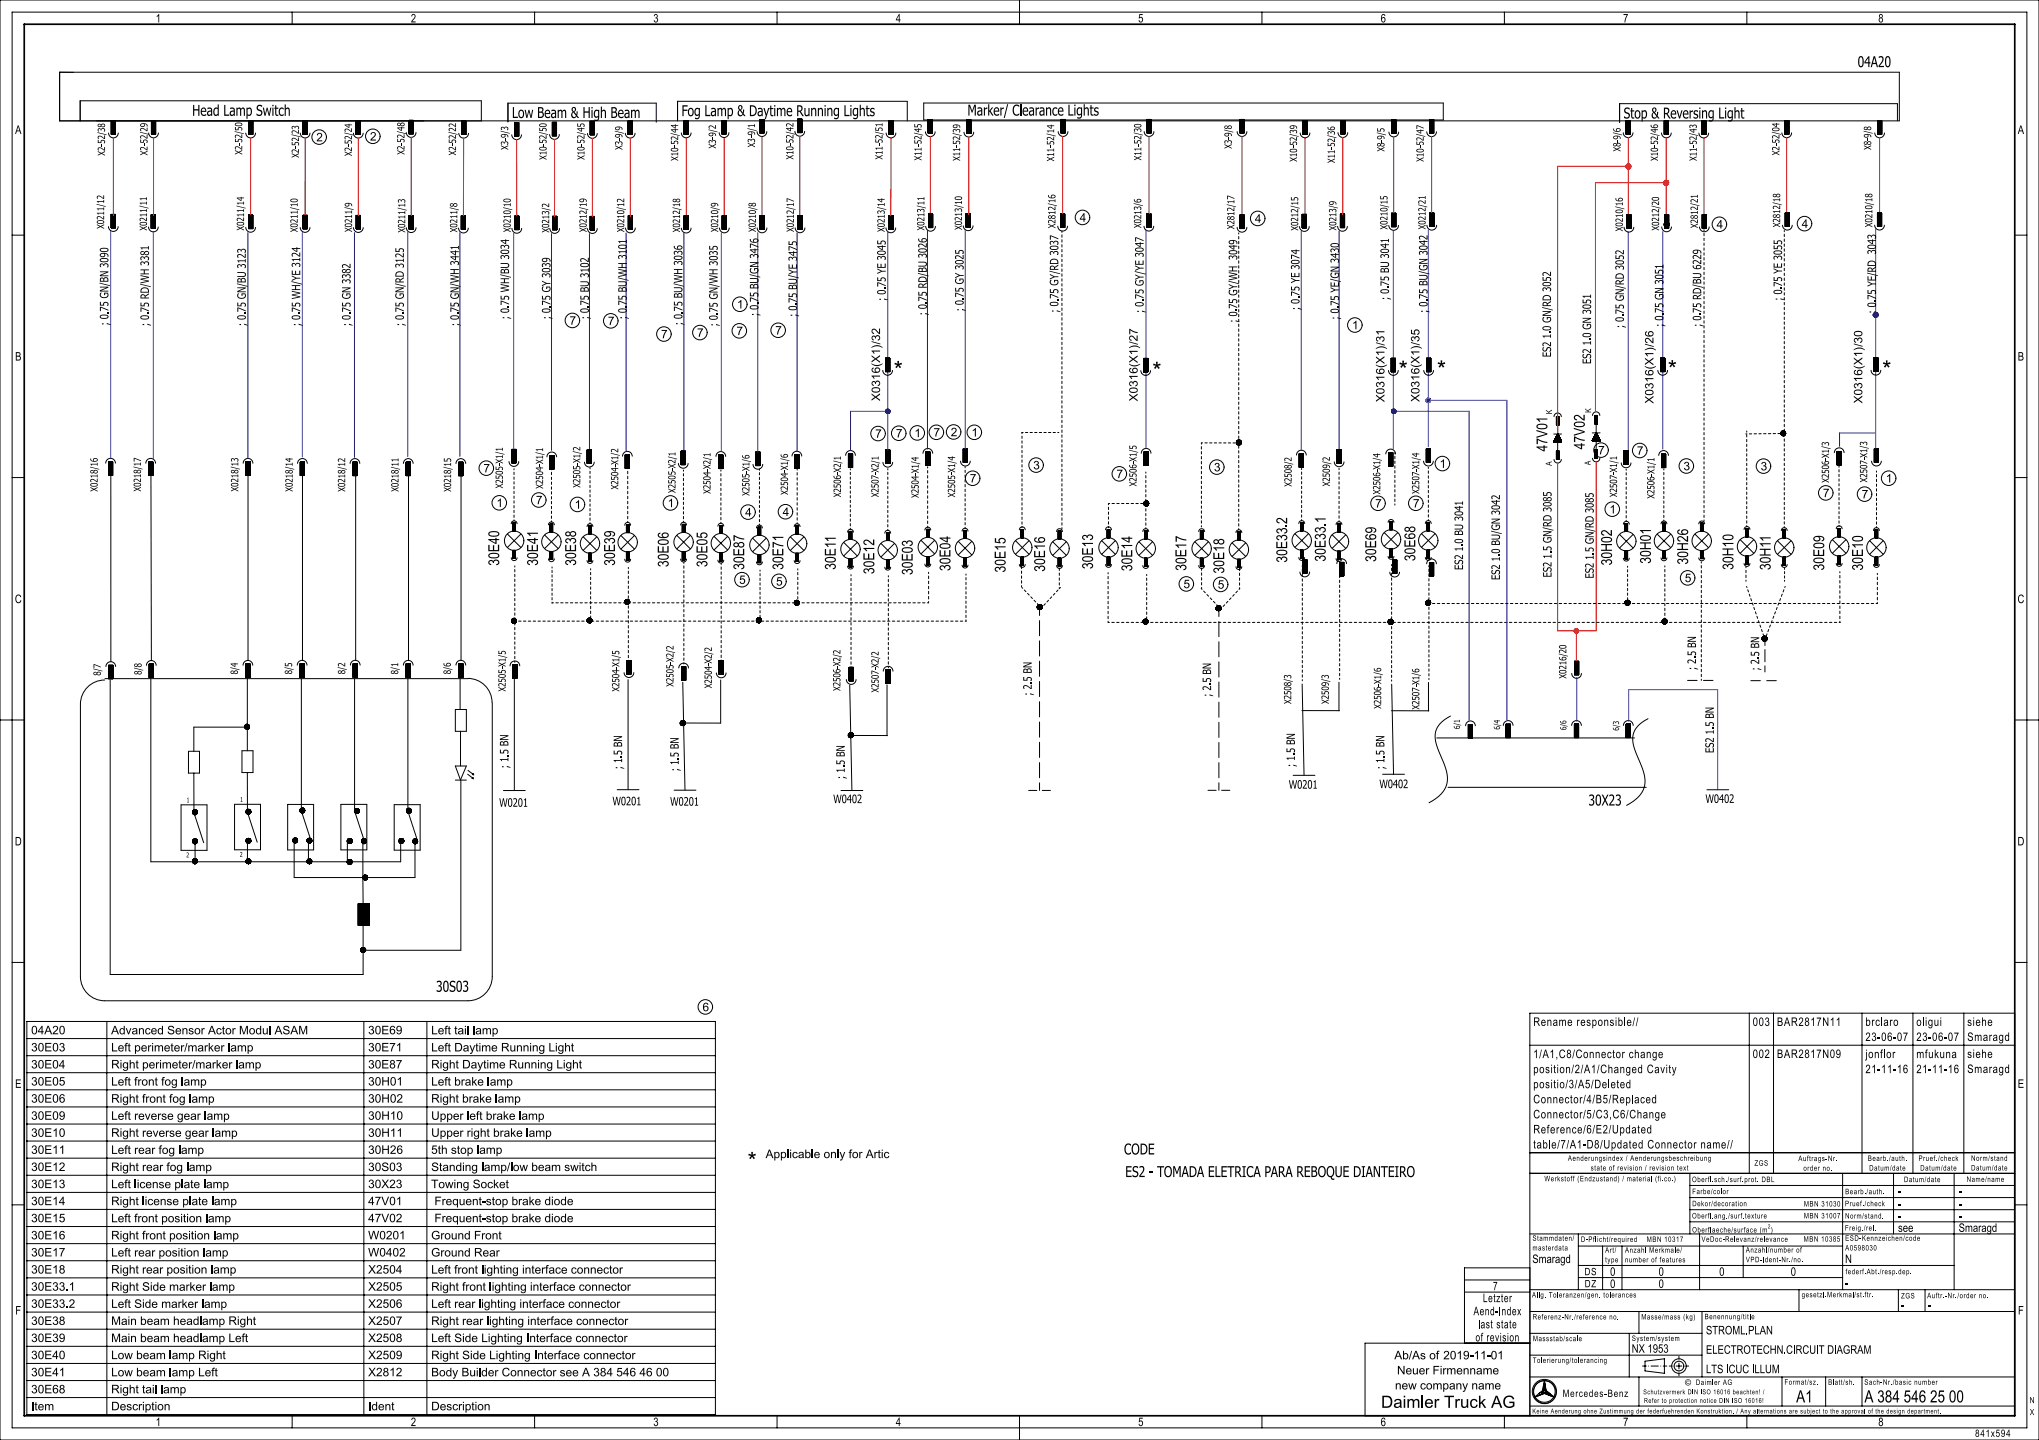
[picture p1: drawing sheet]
<svg xmlns="http://www.w3.org/2000/svg" width="841mm" height="594mm" viewBox="0 0 841 594" stroke-linecap="round" stroke-linejoin="round" font-family="sans-serif">
<defs><g id="words">
<g font-size="9.8">
<text x="576.8" y="155.9">*</text>
<text x="592.6" y="155.8">*</text>
<text x="687.9" y="155.7">*</text>
<text x="776.3" y="155.8">*</text>
<text x="368.6" y="156">*</text>
<text x="475.3" y="156.3">*</text>
<text x="308.3" y="482.3">*</text>
</g>
<g font-size="7">
<text x="569.6" y="580.7">Daimler Truck AG</text>
<text x="740.8" y="578.5">A1</text>
<text x="769" y="578.5">A 384 546 25 00</text>
</g>
<g font-size="6.3">
<text x="653.6" y="185.4" transform="rotate(-90 653.6 185.4)">47V02</text>
<text x="638.2" y="186.3" transform="rotate(-90 638.2 186.3)">47V01</text>
<text x="205.9" y="233.4" transform="rotate(-90 205.9 233.4)">30E40</text>
<text x="221.9" y="233.4" transform="rotate(-90 221.9 233.4)">30E41</text>
<text x="237.6" y="233.4" transform="rotate(-90 237.6 233.4)">30E38</text>
<text x="253.7" y="233.4" transform="rotate(-90 253.7 233.4)">30E39</text>
<text x="275.8" y="233.9" transform="rotate(-90 275.8 233.9)">30E06</text>
<text x="291.8" y="233.9" transform="rotate(-90 291.8 233.9)">30E05</text>
<text x="530.9" y="232.1" transform="rotate(-90 530.9 232.1)">30E33.2</text>
<text x="546.8" y="231.7" transform="rotate(-90 546.8 231.7)">30E33.1</text>
<text x="567.6" y="231.8" transform="rotate(-90 567.6 231.8)">30E69</text>
<text x="583.8" y="231.5" transform="rotate(-90 583.8 231.5)">30E68</text>
<text x="664.9" y="233.2" transform="rotate(-90 664.9 233.2)">30H02</text>
<text x="680.9" y="232.5" transform="rotate(-90 680.9 232.5)">30H01</text>
<text x="696.3" y="232.9" transform="rotate(-90 696.3 232.9)">30H26</text>
<text x="307" y="235.1" transform="rotate(-90 307 235.1)">30E87</text>
<text x="323.1" y="235.1" transform="rotate(-90 323.1 235.1)">30E71</text>
<text x="344.7" y="235.1" transform="rotate(-90 344.7 235.1)">30E11</text>
<text x="360.6" y="236.8" transform="rotate(-90 360.6 236.8)">30E12</text>
<text x="376.4" y="237.2" transform="rotate(-90 376.4 237.2)">30E03</text>
<text x="392" y="235.6" transform="rotate(-90 392 235.6)">30E04</text>
<text x="414.8" y="236.2" transform="rotate(-90 414.8 236.2)">30E15</text>
<text x="431" y="235.8" transform="rotate(-90 431 235.8)">30E16</text>
<text x="450.8" y="234.8" transform="rotate(-90 450.8 234.8)">30E13</text>
<text x="467" y="235.6" transform="rotate(-90 467 235.6)">30E14</text>
<text x="489.3" y="235.5" transform="rotate(-90 489.3 235.5)">30E17</text>
<text x="504.9" y="236.6" transform="rotate(-90 504.9 236.6)">30E18</text>
<text x="715" y="235.1" transform="rotate(-90 715 235.1)">30H10</text>
<text x="730.3" y="235.2" transform="rotate(-90 730.3 235.2)">30H11</text>
<text x="752.4" y="235.3" transform="rotate(-90 752.4 235.3)">30E09</text>
<text x="768.4" y="235.3" transform="rotate(-90 768.4 235.3)">30E10</text>
</g>
<g font-size="6.2">
<text x="766.2" y="27.7">04A20</text>
<text x="79.3" y="47.8">Head Lamp Switch</text>
<text x="281.1" y="47.9">Fog Lamp &amp; Daytime Running Lights</text>
<text x="399.1" y="47.7">Marker/ Clearance Lights</text>
<text x="211.2" y="48.7">Low Beam &amp; High Beam</text>
<text x="669.7" y="48.9">Stop &amp; Reversing Light</text>
<text x="655.2" y="332.3">30X23</text>
<text x="179.9" y="409.1">30S03</text>
<text x="463.6" y="476.2">CODE</text>
<text x="464.1" y="485.5">ES2 - TOMADA ELETRICA PARA REBOQUE DIANTEIRO</text>
</g>
<g font-size="5.3">
<text x="811.4" y="429.4">Smaragd</text>
<text x="632.4" y="436.5">1/A1,C8/Connector change</text>
<text x="769.4" y="436.5">jonflor</text>
<text x="790.4" y="436.5">mfukuna</text>
<text x="632.4" y="442.7">position/2/A1/Changed Cavity</text>
<text x="811.4" y="442.6">Smaragd</text>
<text x="632.4" y="455.1">Connector/4/B5/Replaced</text>
<text x="632.4" y="461.3">Connector/5/C3,C6/Change</text>
<text x="632.4" y="467.5">Reference/6/E2/Updated</text>
<text x="632.4" y="473.8">table/7/A1-D8/Updated Connector name//</text>
<text x="608.6" y="553.3">of revision</text>
</g>
<g font-size="5.2">
<text x="632.4" y="423.2">Rename responsible//</text>
<text x="722.9" y="423.2">003</text>
<text x="732.9" y="423.2">BAR2817N11</text>
<text x="769.4" y="423.2">brclaro</text>
<text x="790.4" y="423.2">oligui</text>
<text x="811.4" y="423.2">siehe</text>
<text x="769.4" y="429.4">23-06-07</text>
<text x="790.4" y="429.4">23-06-07</text>
<text x="722.9" y="436.4">002</text>
<text x="732.9" y="436.4">BAR2817N09</text>
<text x="811.4" y="436.4">siehe</text>
<text x="769.4" y="442.7">21-11-16</text>
<text x="790.4" y="442.7">21-11-16</text>
<text x="632.4" y="448.9">positio/3/A5/Deleted</text>
<text x="615.4" y="532.2">7</text>
<text x="611.6" y="537.1">Letzter</text>
<text x="607.7" y="542.5">Aend-Index</text>
<text x="609.7" y="547.9">last state</text>
</g>
<g font-size="4.9">
<text x="64.2" y="9.3">1</text>
<text x="169.4" y="9.3">2</text>
<text x="269.4" y="9.3">3</text>
<text x="369.4" y="9.2">4</text>
<text x="469.4" y="9.2">5</text>
<text x="569.4" y="9.3">6</text>
<text x="669.4" y="9.2">7</text>
<text x="774.7" y="9.3">8</text>
<text x="6.2" y="55.2">A</text>
<text x="130.5" y="58.3">2</text>
<text x="152.6" y="58">2</text>
<text x="832.2" y="55.2">A</text>
<text x="445.3" y="91.4">4</text>
<text x="517.6" y="91.9">4</text>
<text x="708" y="94.3">4</text>
<text x="743.1" y="94">4</text>
<text x="304" y="127.3">1</text>
<text x="234.9" y="133.9">7</text>
<text x="250.7" y="134.1">7</text>
<text x="319.8" y="138">7</text>
<text x="557.6" y="135.8">1</text>
<text x="272.6" y="139.5">7</text>
<text x="287.5" y="138.9">7</text>
<text x="303.8" y="138.2">7</text>
<text x="6.2" y="148.7">B</text>
<text x="832.2" y="148.7">B</text>
<text x="363" y="165.5" transform="rotate(-90 363 165.5)">X0316(X1)/32</text>
<text x="469.2" y="165.6" transform="rotate(-90 469.2 165.6)">X0316(X1)/27</text>
<text x="571" y="165.9" transform="rotate(-90 571 165.9)">X0316(X1)/31</text>
<text x="585.5" y="165.8" transform="rotate(-90 585.5 165.8)">X0316(X1)/35</text>
<text x="682" y="166.5" transform="rotate(-90 682 166.5)">X0316(X1)/26</text>
<text x="768.1" y="166.4" transform="rotate(-90 768.1 166.4)">X0316(X1)/30</text>
<text x="392.1" y="179.9">2</text>
<text x="361" y="180.6">7</text>
<text x="369.5" y="180.5">7</text>
<text x="377.1" y="180.3">1</text>
<text x="385" y="180.1">7</text>
<text x="400.7" y="180.1">1</text>
<text x="659.2" y="187.4">7</text>
<text x="675.1" y="187.6">7</text>
<text x="199.4" y="194.9">7</text>
<text x="426.2" y="193.6">3</text>
<text x="460.5" y="197.2">7</text>
<text x="500.7" y="194.4">3</text>
<text x="593.7" y="193">1</text>
<text x="694.4" y="194">3</text>
<text x="726.2" y="194">3</text>
<text x="400" y="199">7</text>
<text x="777.8" y="199">1</text>
<text x="204.7" y="209.2">1</text>
<text x="221" y="208">7</text>
<text x="237" y="209.8">1</text>
<text x="275.4" y="209.2">1</text>
<text x="567.2" y="209.3">7</text>
<text x="582.8" y="209.3">7</text>
<text x="751.9" y="205.1">7</text>
<text x="767.9" y="205.6">7</text>
<text x="307.3" y="213">4</text>
<text x="322.8" y="212.8">4</text>
<text x="663.8" y="211.8">1</text>
<text x="304.9" y="240.9">5</text>
<text x="320.1" y="241.5">5</text>
<text x="488.1" y="242.6">5</text>
<text x="502.3" y="242.8">5</text>
<text x="694.9" y="240.1">5</text>
<text x="6.1" y="248.8">C</text>
<text x="832.1" y="248.8">C</text>
<text x="6.1" y="348.8">D</text>
<text x="832.1" y="348.8">D</text>
<text x="289.7" y="417.1">6</text>
<text x="12.8" y="426.6">04A20</text>
<text x="45.8" y="426.7">Advanced Sensor Actor Modul ASAM</text>
<text x="151.8" y="426.6">30E69</text>
<text x="177.8" y="426.7">Left tail lamp</text>
<text x="12.8" y="433.7">30E03</text>
<text x="45.8" y="433.7">Left perimeter/marker lamp</text>
<text x="151.8" y="433.7">30E71</text>
<text x="177.8" y="433.7">Left Daytime Running Light</text>
<text x="12.8" y="440.7">30E04</text>
<text x="45.8" y="440.7">Right perimeter/marker lamp</text>
<text x="151.8" y="440.7">30E87</text>
<text x="177.8" y="440.7">Right Daytime Running Light</text>
<text x="6.2" y="448.8">E</text>
<text x="12.8" y="447.8">30E05</text>
<text x="45.8" y="447.8">Left front fog lamp</text>
<text x="151.8" y="447.8">30H01</text>
<text x="177.8" y="447.8">Left brake lamp</text>
<text x="832.2" y="448.8">E</text>
<text x="12.8" y="454.8">30E06</text>
<text x="45.8" y="454.9">Right front fog lamp</text>
<text x="151.8" y="454.8">30H02</text>
<text x="177.8" y="454.8">Right brake lamp</text>
<text x="12.8" y="461.9">30E09</text>
<text x="45.8" y="461.9">Left reverse gear lamp</text>
<text x="151.8" y="461.9">30H10</text>
<text x="177.8" y="461.9">Upper left brake lamp</text>
<text x="12.8" y="468.9">30E10</text>
<text x="45.8" y="468.9">Right reverse gear lamp</text>
<text x="151.8" y="468.9">30H11</text>
<text x="177.8" y="468.9">Upper right brake lamp</text>
<text x="12.8" y="476">30E11</text>
<text x="45.8" y="476">Left rear fog lamp</text>
<text x="151.8" y="476">30H26</text>
<text x="177.8" y="476">5th stop lamp</text>
<text x="315.8" y="477.7">Applicable only for Artic</text>
<text x="12.8" y="483">30E12</text>
<text x="45.8" y="483.1">Right rear fog lamp</text>
<text x="151.8" y="483.1">30S03</text>
<text x="177.8" y="483.1">Standing lamp/low beam switch</text>
<text x="12.8" y="490.1">30E13</text>
<text x="45.8" y="490.1">Left license plate lamp</text>
<text x="151.8" y="490.1">30X23</text>
<text x="177.8" y="490.1">Towing Socket</text>
<text x="12.8" y="497.1">30E14</text>
<text x="45.8" y="497.1">Right license plate lamp</text>
<text x="151.8" y="497.1">47V01</text>
<text x="179.2" y="497.1">Frequent-stop brake diode</text>
<text x="782.9" y="493.2">-</text>
<text x="807.9" y="493.2">-</text>
<text x="782.9" y="498.2">-</text>
<text x="782.9" y="503.2">-</text>
<text x="807.9" y="498.2">-</text>
<text x="807.9" y="503.2">-</text>
<text x="12.8" y="504.2">30E15</text>
<text x="45.8" y="504.2">Left front position lamp</text>
<text x="151.8" y="504.2">47V02</text>
<text x="179.2" y="504.2">Frequent-stop brake diode</text>
<text x="782.9" y="508.2">see</text>
<text x="807.9" y="508.2">Smaragd</text>
<text x="12.8" y="511.2">30E16</text>
<text x="45.8" y="511.3">Right front position lamp</text>
<text x="151.8" y="511.2">W0201</text>
<text x="177.8" y="511.3">Ground Front</text>
<text x="12.8" y="518.3">30E17</text>
<text x="45.8" y="518.3">Left rear position lamp</text>
<text x="151.8" y="518.3">W0402</text>
<text x="177.8" y="518.3">Ground Rear</text>
<text x="632" y="521">Smaragd</text>
<text x="761" y="521">N</text>
<text x="12.8" y="525.4">30E18</text>
<text x="45.8" y="525.3">Right rear position lamp</text>
<text x="151.8" y="525.4">X2504</text>
<text x="177.8" y="525.4">Left front lighting interface connector</text>
<text x="664.1" y="526.3">0</text>
<text x="684.1" y="526.3">0</text>
<text x="709.1" y="526.3">0</text>
<text x="738.6" y="526.3">0</text>
<text x="12.8" y="532.4">30E33.1</text>
<text x="45.8" y="532.4">Right Side marker lamp</text>
<text x="151.8" y="532.4">X2505</text>
<text x="177.8" y="532.4">Right front lighting interface connector</text>
<text x="664.1" y="531.3">0</text>
<text x="684.1" y="531.3">0</text>
<text x="761" y="531">-</text>
<text x="12.8" y="539.5">30E33.2</text>
<text x="45.8" y="539.5">Left Side marker lamp</text>
<text x="151.8" y="539.5">X2506</text>
<text x="177.8" y="539.5">Left rear lighting interface connector</text>
<text x="6.3" y="542.3">F</text>
<text x="784" y="540">-</text>
<text x="795" y="540">-</text>
<text x="832.3" y="542.3">F</text>
<text x="12.8" y="546.5">30E38</text>
<text x="45.8" y="546.5">Main beam headlamp Right</text>
<text x="151.8" y="546.5">X2507</text>
<text x="177.8" y="546.6">Right rear lighting interface connector</text>
<text x="703.6" y="550.4">STROML.PLAN</text>
<text x="12.8" y="553.6">30E39</text>
<text x="45.8" y="553.6">Main beam headlamp Left</text>
<text x="151.8" y="553.6">X2508</text>
<text x="177.8" y="553.6">Left Side Lighting Interface connector</text>
<text x="12.8" y="560.6">30E40</text>
<text x="45.8" y="560.6">Low beam lamp Right</text>
<text x="151.8" y="560.6">X2509</text>
<text x="177.8" y="560.7">Right Side Lighting Interface connector</text>
<text x="575.1" y="560.7">Ab/As of 2019-11-01</text>
<text x="673" y="558">NX 1953</text>
<text x="703.6" y="558.4">ELECTROTECHN.CIRCUIT DIAGRAM</text>
<text x="12.8" y="567.7">30E41</text>
<text x="45.8" y="567.7">Low beam lamp Left</text>
<text x="151.8" y="567.7">X2812</text>
<text x="177.8" y="567.7">Body Builder Connector see A 384 546 46 00</text>
<text x="576.2" y="566.9">Neuer Firmenname</text>
<text x="703.6" y="566.4">LTS ICUC ILLUM</text>
<text x="12.8" y="574.7">30E68</text>
<text x="45.8" y="574.7">Right tail lamp</text>
<text x="575.4" y="573.1">new company name</text>
<text x="12.8" y="581.7">Item</text>
<text x="45.8" y="581.7">Description</text>
<text x="151.8" y="581.7">Ident</text>
<text x="177.8" y="581.7">Description</text>
<text x="64.2" y="588.3">1</text>
<text x="169.4" y="588.3">2</text>
<text x="269.4" y="588.3">3</text>
<text x="369.4" y="588.3">4</text>
<text x="469.4" y="588.3">5</text>
<text x="569.4" y="588.3">6</text>
<text x="669.4" y="588.3">7</text>
<text x="774.7" y="588.3">8</text>
</g>
<g font-size="4.8">
<text x="365.3" y="124.1" transform="rotate(-90 365.3 124.1)">; 0.75 YE 3045</text>
<text x="572.9" y="123.8" transform="rotate(-90 572.9 123.8)">; 0.75 BU 3041</text>
<text x="735" y="124.1" transform="rotate(-90 735 124.1)">; 0.75 YE 3055</text>
<text x="210" y="131.7" transform="rotate(-90 210 131.7)">; 0.75 WH/BU 3034</text>
<text x="227" y="131.7" transform="rotate(-90 227 131.7)">; 0.75 GY 3039</text>
<text x="242.9" y="131.7" transform="rotate(-90 242.9 131.7)">; 0.75 BU 3102</text>
<text x="258.5" y="131.7" transform="rotate(-90 258.5 131.7)">; 0.75 BU/WH 3101</text>
<text x="312.8" y="130.4" transform="rotate(-90 312.8 130.4)">; 0.75 BU/GN 3476</text>
<text x="328.7" y="130.7" transform="rotate(-90 328.7 130.7)">; 0.75 BU/YE 3475</text>
<text x="382.3" y="130.1" transform="rotate(-90 382.3 130.1)">; 0.75 RD/BU 3026</text>
<text x="397.5" y="128.4" transform="rotate(-90 397.5 128.4)">; 0.75 GY 3025</text>
<text x="436.5" y="129" transform="rotate(-90 436.5 129)">; 0.75 GY/RD 3037</text>
<text x="471.7" y="129.1" transform="rotate(-90 471.7 129.1)">; 0.75 GY/YE 3047</text>
<text x="536" y="128" transform="rotate(-90 536 128)">; 0.75 YE 3074</text>
<text x="552.3" y="131.9" transform="rotate(-90 552.3 131.9)">; 0.75 YE/GN 3430</text>
<text x="588.8" y="129.1" transform="rotate(-90 588.8 129.1)">; 0.75 BU/GN 3042</text>
<text x="773.8" y="129.4" transform="rotate(-90 773.8 129.4)">; 0.75 YE/RD 3043</text>
<text x="44.7" y="134.3" transform="rotate(-90 44.7 134.3)">; 0.75 GN/BN 3090</text>
<text x="61.4" y="134.6" transform="rotate(-90 61.4 134.6)">; 0.75 RD/WH 3381</text>
<text x="101.4" y="134.5" transform="rotate(-90 101.4 134.5)">; 0.75 GN/BU 3123</text>
<text x="123.8" y="134.6" transform="rotate(-90 123.8 134.6)">; 0.75 WH/YE 3124</text>
<text x="144.6" y="134.6" transform="rotate(-90 144.6 134.6)">; 0.75 GN 3382</text>
<text x="166.6" y="134.6" transform="rotate(-90 166.6 134.6)">; 0.75 GN/RD 3125</text>
<text x="189.3" y="134.6" transform="rotate(-90 189.3 134.6)">; 0.75 GN/WH 3441</text>
<text x="281.5" y="134.2" transform="rotate(-90 281.5 134.2)">; 0.75 BU/WH 3036</text>
<text x="296" y="134.7" transform="rotate(-90 296 134.7)">; 0.75 GN/WH 3035</text>
<text x="510.3" y="133.1" transform="rotate(-90 510.3 133.1)">; 0.75 GY/WH 3049</text>
<text x="669.8" y="135.4" transform="rotate(-90 669.8 135.4)">; 0.75 GN/RD 3052</text>
<text x="686.1" y="134.8" transform="rotate(-90 686.1 134.8)">; 0.75 GN 3051</text>
<text x="701.7" y="134.8" transform="rotate(-90 701.7 134.8)">; 0.75 RD/BU 6229</text>
<text x="639.7" y="147.4" transform="rotate(-90 639.7 147.4)">ES2 1.0 GN/RD 3052</text>
<text x="656.2" y="150.2" transform="rotate(-90 656.2 150.2)">ES2 1.0 GN 3051</text>
<text x="603.4" y="235.1" transform="rotate(-90 603.4 235.1)">ES2 1.0 BU 3041</text>
<text x="618.7" y="239.3" transform="rotate(-90 618.7 239.3)">ES2 1.0 BU/GN 3042</text>
<text x="639.9" y="238.2" transform="rotate(-90 639.9 238.2)">ES2 1.5 GN/RD 3085</text>
<text x="657.3" y="238.6" transform="rotate(-90 657.3 238.6)">ES2 1.5 GN/RD 3085</text>
<text x="699.5" y="276.4" transform="rotate(-90 699.5 276.4)">; 2.5 BN</text>
<text x="725.6" y="276.6" transform="rotate(-90 725.6 276.6)">; 2.5 BN</text>
<text x="425.5" y="287" transform="rotate(-90 425.5 287)">; 2.5 BN</text>
<text x="499.5" y="287.4" transform="rotate(-90 499.5 287.4)">; 2.5 BN</text>
<text x="706.9" y="310.6" transform="rotate(-90 706.9 310.6)">ES2 1.5 BN</text>
<text x="209.7" y="317" transform="rotate(-90 209.7 317)">; 1.5 BN</text>
<text x="256.6" y="317.4" transform="rotate(-90 256.6 317.4)">; 1.5 BN</text>
<text x="534.1" y="316.4" transform="rotate(-90 534.1 316.4)">; 1.5 BN</text>
<text x="571" y="317.4" transform="rotate(-90 571 317.4)">; 1.5 BN</text>
<text x="279.9" y="318.2" transform="rotate(-90 279.9 318.2)">; 1.5 BN</text>
<text x="348.4" y="321.4" transform="rotate(-90 348.4 321.4)">; 1.5 BN</text>
<text x="531.6" y="325.3">W0201</text>
<text x="568.9" y="325.1">W0402</text>
<text x="205.9" y="332.8">W0201</text>
<text x="252.6" y="332.2">W0201</text>
<text x="276.4" y="332.3">W0201</text>
<text x="343.7" y="331.3">W0402</text>
<text x="703.4" y="331.2">W0402</text>
</g>
<g font-size="4.5">
<text x="653.5" y="526">DS</text>
<text x="814.6" y="592.7">841x594</text>
</g>
<g font-size="4.4">
<text x="653.6" y="531">DZ</text>
<text x="644.5" y="576.2">Mercedes-Benz</text>
</g>
<g font-size="4.1">
<text x="43.3" y="64.2" transform="rotate(-90 43.3 64.2)">X2-52/38</text>
<text x="60.8" y="64.1" transform="rotate(-90 60.8 64.1)">X2-52/29</text>
<text x="99.9" y="63.8" transform="rotate(-90 99.9 63.8)">X2-52/50</text>
<text x="123.3" y="65.1" transform="rotate(-90 123.3 65.1)">X2-52/23</text>
<text x="145.2" y="64.4" transform="rotate(-90 145.2 64.4)">X2-52/24</text>
<text x="166.8" y="63.8" transform="rotate(-90 166.8 63.8)">X2-52/48</text>
<text x="188.1" y="64.1" transform="rotate(-90 188.1 64.1)">X2-52/22</text>
<text x="209.6" y="61.8" transform="rotate(-90 209.6 61.8)">X3-9/3</text>
<text x="225.4" y="65.9" transform="rotate(-90 225.4 65.9)">X10-52/50</text>
<text x="241.1" y="65.9" transform="rotate(-90 241.1 65.9)">X10-52/45</text>
<text x="256.7" y="61.8" transform="rotate(-90 256.7 61.8)">X3-9/9</text>
<text x="295.3" y="61.3" transform="rotate(-90 295.3 61.3)">X3-9/2</text>
<text x="311.4" y="60.8" transform="rotate(-90 311.4 60.8)">X3-9/1</text>
<text x="327.3" y="65.8" transform="rotate(-90 327.3 65.8)">X10-52/42</text>
<text x="364" y="65.8" transform="rotate(-90 364 65.8)">X11-52/51</text>
<text x="508" y="61.4" transform="rotate(-90 508 61.4)">X3-9/8</text>
<text x="571" y="62.5" transform="rotate(-90 571 62.5)">X8-9/5</text>
<text x="668.4" y="62.5" transform="rotate(-90 668.4 62.5)">X8-9/6</text>
<text x="733.9" y="64.1" transform="rotate(-90 733.9 64.1)">X2-52/04</text>
<text x="771.8" y="61.8" transform="rotate(-90 771.8 61.8)">X8-9/8</text>
<text x="279.7" y="66.4" transform="rotate(-90 279.7 66.4)">X10-52/44</text>
<text x="380.1" y="66.2" transform="rotate(-90 380.1 66.2)">X11-52/45</text>
<text x="396" y="66.4" transform="rotate(-90 396 66.4)">X11-52/39</text>
<text x="434.8" y="66.6" transform="rotate(-90 434.8 66.6)">X11-52/14</text>
<text x="470.8" y="66.2" transform="rotate(-90 470.8 66.2)">X11-52/30</text>
<text x="535" y="66.7" transform="rotate(-90 535 66.7)">X10-52/39</text>
<text x="550.6" y="67.3" transform="rotate(-90 550.6 67.3)">X11-52/36</text>
<text x="587.2" y="66.7" transform="rotate(-90 587.2 66.7)">X10-52/47</text>
<text x="683.8" y="66.4" transform="rotate(-90 683.8 66.4)">X10-52/46</text>
<text x="699.8" y="66.4" transform="rotate(-90 699.8 66.4)">X11-52/43</text>
<text x="43" y="94.4" transform="rotate(-90 43 94.4)">X0211/12</text>
<text x="60.6" y="95.1" transform="rotate(-90 60.6 95.1)">X0211/11</text>
<text x="100.7" y="95.1" transform="rotate(-90 100.7 95.1)">X0211/14</text>
<text x="122.8" y="95.8" transform="rotate(-90 122.8 95.8)">X0211/10</text>
<text x="145.2" y="95.7" transform="rotate(-90 145.2 95.7)">X0211/9</text>
<text x="167.1" y="96" transform="rotate(-90 167.1 96)">X0211/13</text>
<text x="188.6" y="95.8" transform="rotate(-90 188.6 95.8)">X0211/8</text>
<text x="210.6" y="95.8" transform="rotate(-90 210.6 95.8)">X0210/10</text>
<text x="226.5" y="96" transform="rotate(-90 226.5 96)">X0213/2</text>
<text x="242" y="95.7" transform="rotate(-90 242 95.7)">X0212/19</text>
<text x="257.5" y="95.7" transform="rotate(-90 257.5 95.7)">X0210/12</text>
<text x="280.5" y="95.8" transform="rotate(-90 280.5 95.8)">X0212/18</text>
<text x="296.2" y="95.7" transform="rotate(-90 296.2 95.7)">X0210/9</text>
<text x="311.8" y="95.7" transform="rotate(-90 311.8 95.7)">X0210/8</text>
<text x="327.4" y="95.7" transform="rotate(-90 327.4 95.7)">X0212/17</text>
<text x="364.9" y="95.7" transform="rotate(-90 364.9 95.7)">X0213/14</text>
<text x="381.3" y="95.1" transform="rotate(-90 381.3 95.1)">X0213/11</text>
<text x="396.8" y="94.8" transform="rotate(-90 396.8 94.8)">X0213/10</text>
<text x="435.3" y="94.2" transform="rotate(-90 435.3 94.2)">X2812/16</text>
<text x="470.7" y="94.1" transform="rotate(-90 470.7 94.1)">X0213/6</text>
<text x="509.1" y="94.6" transform="rotate(-90 509.1 94.6)">X2812/17</text>
<text x="535.5" y="95.1" transform="rotate(-90 535.5 95.1)">X0212/15</text>
<text x="551.2" y="95.1" transform="rotate(-90 551.2 95.1)">X0213/9</text>
<text x="572.3" y="94.7" transform="rotate(-90 572.3 94.7)">X0210/15</text>
<text x="588" y="94.6" transform="rotate(-90 588 94.6)">X0212/21</text>
<text x="669.3" y="95.4" transform="rotate(-90 669.3 95.4)">X0210/16</text>
<text x="684.3" y="95.1" transform="rotate(-90 684.3 95.1)">X0212/20</text>
<text x="700.3" y="94.1" transform="rotate(-90 700.3 94.1)">X2812/21</text>
<text x="734.2" y="93.7" transform="rotate(-90 734.2 93.7)">X2812/18</text>
<text x="772.3" y="93.7" transform="rotate(-90 772.3 93.7)">X0210/18</text>
<text x="40.3" y="202.8" transform="rotate(-90 40.3 202.8)">X0218/16</text>
<text x="58.1" y="202.8" transform="rotate(-90 58.1 202.8)">X0218/17</text>
<text x="98.3" y="202.8" transform="rotate(-90 98.3 202.8)">X0218/13</text>
<text x="120.7" y="202.8" transform="rotate(-90 120.7 202.8)">X0218/14</text>
<text x="142.4" y="202.8" transform="rotate(-90 142.4 202.8)">X0218/12</text>
<text x="164.4" y="202.8" transform="rotate(-90 164.4 202.8)">X0218/11</text>
<text x="186.1" y="202.9" transform="rotate(-90 186.1 202.9)">X0218/15</text>
<text x="207.4" y="201.4" transform="rotate(-90 207.4 201.4)">X2505-X1/1</text>
<text x="224" y="201.6" transform="rotate(-90 224 201.6)">X2504-X1/1</text>
<text x="239.3" y="201.2" transform="rotate(-90 239.3 201.2)">X2505-X1/2</text>
<text x="255" y="201.9" transform="rotate(-90 255 201.9)">X2504-X1/2</text>
<text x="278.6" y="203.4" transform="rotate(-90 278.6 203.4)">X2505-X2/1</text>
<text x="293.1" y="203.7" transform="rotate(-90 293.1 203.7)">X2504-X2/1</text>
<text x="468.8" y="200.6" transform="rotate(-90 468.8 200.6)">X2506-X1/5</text>
<text x="532.8" y="200.7" transform="rotate(-90 532.8 200.7)">X2508/2</text>
<text x="548.5" y="200.6" transform="rotate(-90 548.5 200.6)">X2509/2</text>
<text x="569.3" y="203.9" transform="rotate(-90 569.3 203.9)">X2506-X1/4</text>
<text x="585.4" y="203.7" transform="rotate(-90 585.4 203.7)">X2507-X1/4</text>
<text x="754.4" y="199.2" transform="rotate(-90 754.4 199.2)">X2506-X1/3</text>
<text x="770.2" y="199" transform="rotate(-90 770.2 199)">X2507-X1/3</text>
<text x="309.1" y="204.5" transform="rotate(-90 309.1 204.5)">X2505-X1/6</text>
<text x="325" y="204.1" transform="rotate(-90 325 204.1)">X2504-X1/6</text>
<text x="346.8" y="205.1" transform="rotate(-90 346.8 205.1)">X2506-X2/1</text>
<text x="362.4" y="205.1" transform="rotate(-90 362.4 205.1)">X2507-X2/1</text>
<text x="378.9" y="205.4" transform="rotate(-90 378.9 205.4)">X2504-X1/4</text>
<text x="393.9" y="205.1" transform="rotate(-90 393.9 205.1)">X2505-X1/4</text>
<text x="667" y="205" transform="rotate(-90 667 205)">X2507-X1/1</text>
<text x="682.4" y="205.7" transform="rotate(-90 682.4 205.7)">X2506-X1/1</text>
<text x="41.6" y="278.7" transform="rotate(-90 41.6 278.7)">8/7</text>
<text x="58.4" y="278.4" transform="rotate(-90 58.4 278.4)">8/8</text>
<text x="98.1" y="278.2" transform="rotate(-90 98.1 278.2)">8/4</text>
<text x="120.5" y="278.2" transform="rotate(-90 120.5 278.2)">8/5</text>
<text x="142.4" y="278.1" transform="rotate(-90 142.4 278.1)">8/2</text>
<text x="164.2" y="278.2" transform="rotate(-90 164.2 278.2)">8/1</text>
<text x="185.9" y="278.1" transform="rotate(-90 185.9 278.1)">8/6</text>
<text x="646" y="279.9" transform="rotate(-90 646 279.9)">X0216/20</text>
<text x="208.6" y="285.3" transform="rotate(-90 208.6 285.3)">X2505-X1/5</text>
<text x="255.4" y="285.3" transform="rotate(-90 255.4 285.3)">X2504-X1/5</text>
<text x="277.8" y="283.3" transform="rotate(-90 277.8 283.3)">X2505-X2/2</text>
<text x="293.6" y="283.9" transform="rotate(-90 293.6 283.9)">X2504-X2/2</text>
<text x="346.6" y="285" transform="rotate(-90 346.6 285)">X2506-X2/2</text>
<text x="362.4" y="285.6" transform="rotate(-90 362.4 285.6)">X2507-X2/2</text>
<text x="532.6" y="290.4" transform="rotate(-90 532.6 290.4)">X2508/3</text>
<text x="548.1" y="290.4" transform="rotate(-90 548.1 290.4)">X2509/3</text>
<text x="569.7" y="292.4" transform="rotate(-90 569.7 292.4)">X2506-X1/6</text>
<text x="585.4" y="292.7" transform="rotate(-90 585.4 292.7)">X2507-X1/6</text>
</g>
<g font-size="3.5">
<text x="640.1" y="170.9" transform="rotate(-90 640.1 170.9)">K</text>
<text x="656.3" y="170.3" transform="rotate(-90 656.3 170.3)">K</text>
<text x="656.1" y="191.9" transform="rotate(-90 656.1 191.9)">A</text>
<text x="640.1" y="192.2" transform="rotate(-90 640.1 192.2)">A</text>
<text x="695" y="571.5">© Daimler AG</text>
</g>
<g font-size="3.4">
<text x="602.2" y="300.8" transform="rotate(-90 602.2 300.8)">6/1</text>
<text x="618.7" y="301" transform="rotate(-90 618.7 301)">6/4</text>
<text x="646" y="301.2" transform="rotate(-90 646 301.2)">6/6</text>
<text x="667.8" y="301.4" transform="rotate(-90 667.8 301.4)">6/3</text>
<text x="741.7" y="478.9">Auftrags-Nr.</text>
<text x="791.3" y="478.9">Pruef./check</text>
<text x="656.1" y="482.8">state of revision / revision text</text>
<text x="723.6" y="480.9">ZGS</text>
<text x="637" y="487.3">Werkstoff (Endzustand) / material (fi.co.)</text>
<text x="697.9" y="487.6">Oberfl.sch./surf.prot. DBL</text>
<text x="761" y="497.6">Pruef./check</text>
<text x="697.9" y="502.6">Oberfl.ang./surf.texture</text>
<text x="697.9" y="508.4">Oberflaeche/surface (m )</text>
<text x="632.1" y="511.8">Stammdaten/</text>
<text x="652" y="512.3">D-Pflicht/required</text>
<text x="678.5" y="512.3">MBN 10317</text>
<text x="761" y="511.8">ESD-Kennzeichen/code</text>
<text x="670.2" y="520.7">number of features</text>
<text x="720.1" y="516.7">Anzahl/number of</text>
<text x="761.2" y="525.6">federf.Abt./resp.dep.</text>
<text x="743.1" y="535.1">gesetzl.Merkmal/st.ftr.</text>
<text x="784.1" y="535.6">ZGS</text>
<text x="794.9" y="535.5">Auftr.-Nr./order no.</text>
<text x="632.2" y="544.3">Referenz-Nr./reference no.</text>
<text x="677" y="544.3">Masse/mass (kg)</text>
<text x="673.1" y="553.1">System/system</text>
<text x="768.9" y="571.2">Sach-Nr./basic number</text>
</g>
<g font-size="3.3">
<text x="646.7" y="478.8">Aenderungsindex / Aenderungsbeschreibung</text>
<text x="770.4" y="478.9">Bearb./auth.</text>
<text x="813" y="478.8">Norm/stand</text>
<text x="743.8" y="482.9">order no.</text>
<text x="771" y="482.9">Datum/date</text>
<text x="792" y="482.9">Datum/date</text>
<text x="813" y="482.8">Datum/date</text>
<text x="785.3" y="487.6">Datum/date</text>
<text x="811.2" y="487.5">Name/name</text>
<text x="698" y="492.6">Farbe/color</text>
<text x="698" y="497.6">Dekor/decoration</text>
<text x="744" y="497.7">MBN 31030</text>
<text x="761.1" y="492.6">Bearb./auth.</text>
<text x="744" y="502.6">MBN 31007</text>
<text x="761" y="502.7">Norm/stand.</text>
<text x="761" y="507.6">Freig./rel.</text>
<text x="632.1" y="515.8">masterdata</text>
<text x="701.8" y="512.2">VeDoc-Relevanz/relevance</text>
<text x="743.9" y="512.2">MBN 10385</text>
<text x="761" y="515.8">A0598030</text>
<text x="662.1" y="516.7">Art/</text>
<text x="662.1" y="520.7">type</text>
<text x="670.2" y="516.7">Anzahl Merkmale/</text>
<text x="720.1" y="520.7">VPD-Ident-Nr./no.</text>
<text x="631.9" y="535.2">Allg. Toleranzen/gen. tolerances</text>
<text x="703.1" y="544.2">Benennung/title</text>
<text x="632.3" y="553.2">Massstab/scale</text>
<text x="632.2" y="562.2">Tolerierung/tolerancing</text>
<text x="736" y="571.2">Format/sz.</text>
<text x="754" y="571.2">Blatt/sh.</text>
</g>
<g font-size="3">
<text x="677.8" y="575.1">Schutzvermerk DIN ISO 16016 beachten! /</text>
<text x="678.1" y="578.7">Refer to protection notice DIN ISO 16016!</text>
<text x="632" y="583.1">Keine Aenderung ohne Zustimmung der federfuehrenden Konstruktion. / Any alternations are subject to the approval of the design department.</text>
</g>
<g font-size="2.8">
<text x="76.9" y="331">1</text>
<text x="99" y="330.8">1</text>
<text x="76.8" y="353.7">2</text>
<text x="98.9" y="353.5">2</text>
</g>
<text font-size="2.4" x="729.2" y="506.7">2</text>
</g></defs>
<g fill="#000">
<path d="M837.3 576.3h.3l1.1 2v-2h.2v2.5h-.3l-1-2v2h-.3z" fill-rule="evenodd"/>
<path d="M837.3 581.2h.3l.5 1 .6-1h.3l-.7 1.2 .7 1.3h-.3l-.6-1-.6 1h-.3l.8-1.3z" fill-rule="evenodd"/>
</g>
<g fill="none" stroke="#000" stroke-width=".41">
<path d="M0 0h841v594h-841zM5 5h831v584h-831zM120.5 5v5M220.5 5v5M320.5 5v5M420.5 0v10M520.5 5v5M620.5 5v5M720.5 5v5M24.6 29.8h758.8v20.1h-758.8zM24.6 29.8l5.7 .1M33.1 49.9v-8.3h165.4v8.3"/>
<path d="M44.8 54.9a2 2 0 0 0 2 2 2 2 0 0 0 2-2M45.9 52.8l1.7-1.6-1.7 1.8M45.9 50l.2-.1-.2 .2M46 49.9l-.1 5.5M46.3 49.9l-.4 .3M46.4 49.9l-.5 .6 .6-.6M46.7 49.9l-.8 .7M46.8 49.9l-.9 .9M46.9 55.4l.7-.7-.7 .7M47 49.9l-1.1 1M47.1 49.9l-1.2 1.2M47.3 49.9l-1.4 1.3"/>
<path d="M47.5 49.9l-1.6 1.5M47.6 49.9l-1.7 1.7M47.6 49.9v5.5h-1.7M47.6 55.3v.1M47.6 55.1l-.2 .3M47.6 55l-.4 .4M47.6 54.8l-.5 .6M47.6 54.4l-.9 1M47.6 54.3l-1.1 1.1M47.6 54.1l-1.2 1.3M47.6 54l-1.4 1.4M47.6 53.8l-1.5 1.6"/>
<path d="M47.6 53.7l-1.7 1.7M47.6 53.5l-1.7 1.8M47.6 53.4l-1.7 1.7M47.6 53.3l-1.7 1.8M47.6 53.1l-1.7 1.8M47.6 53l-1.7 1.7M47.6 52.8l-1.7 1.8M47.6 52.7l-1.7 1.7M47.6 52.5l-1.7 1.8M47.6 52.3l-1.7 1.8M47.6 52.1l-1.7 1.9 1.7-1.7M47.6 52l-1.7 1.7"/>
<path d="M47.6 51.8l-1.7 1.8M47.6 51.6l-1.7 1.8M47.6 51.5l-1.7 1.8M47.6 51.3l-1.7 1.8M47.6 50.9l-1.7 1.8M47.6 50.8l-1.7 1.8M47.6 50.6l-1.7 1.8M47.6 50.5l-1.7 1.8M47.6 50.3l-1.7 1.8M47.6 50.2l-1.7 1.7M47.6 50l-1.7 1.8M61.3 54.8a2 2 0 0 0 2 2 2 2 0 0 0 2-2"/>
<path d="M62.5 55.3h1.7M62.5 49.8h1.7M62.5 49.8v5.5M62.5 50.8l1-1-1 1M62.5 49.8v.1M62.6 49.8l-.1 .2M62.6 55.3l1.6-1.4-1.5 1.4M62.8 49.8l-.3 .3M62.9 49.8l-.4 .5M63.1 49.8l-.6 .6M63.2 49.8l-.7 .8M63.6 49.8l-1.1 1.2"/>
<path d="M63.8 49.8l-1.3 1.3M63.9 49.8l-1.4 1.5M64.1 49.8l-1.6 1.7M64.2 49.8l-1.7 1.8M64.2 49.8v5.5M64.2 55.3h-.1M64.2 55.2l-.2 .1M64.2 55l-.3 .3 .3-.3M64.2 54.8l-.6 .5M64.2 54.7l-.7 .6M64.2 54.5l-.9 .8M64.2 54.3l-1 1"/>
<path d="M64.2 54.2l-1.2 1.1M64.2 54l-1.3 1.3M64.2 53.6l-1.7 1.7M64.2 53.5l-1.7 1.8M64.2 53.3l-1.7 1.8M64.2 53.2l-1.7 1.8M64.2 53l-1.7 1.8M64.2 52.9l-1.7 1.7M64.2 52.7l-1.7 1.8M64.2 52.6l-1.7 1.7M64.2 52.5l-1.7 1.8M64.2 52.3l-1.7 1.8"/>
<path d="M64.2 52.2l-1.7 1.7M64.2 52l-1.7 1.8M64.2 51.9l-1.7 1.7M64.2 51.7l-1.7 1.8M64.2 51.5l-1.7 1.8M64.2 51.5l-1.7 1.7M64.2 51.3l-1.7 1.8M64.2 51.2l-1.7 1.7M64.2 51l-1.7 1.8M64.2 50.8l-1.7 1.8M64.2 50.7l-1.7 1.8M64.2 50.5l-1.7 1.8"/>
<path d="M64.2 50.4l-1.7 1.8M64.2 50.1l-1.7 1.9 1.7-1.7M64.2 50l-1.7 1.8M101.4 54.9a2 2 0 0 0 2 2 2 2 0 0 0 2-2M102.5 55.4h1.7M102.5 51.7l1.7-1.8v5.5M102.5 52.9l1.7-1.6-1.7 1.8M102.6 49.9l-.1 5.5M102.7 49.9l-.2 .2M102.8 49.9l-.3 .3M103 49.9l-.5 .4M103.1 49.9l-.6 .7 .7-.7"/>
<path d="M103.4 49.9l-.9 .8M103.5 49.9l-1 1M103.7 49.9l-1.2 1.1M103.8 49.9l-1.3 1.3M104 49.9l-1.5 1.4M104.1 49.9l-1.6 1.6M104.2 53.8l-1.6 1.6M104.2 53.6l-1.7 1.8M104.2 53.5l-1.7 1.7M104.2 53.4l-1.7 1.8M104.2 53.2l-1.7 1.8M104.2 53.1l-1.7 1.7"/>
<path d="M104.2 52.9l-1.7 1.8M104.2 52.8l-1.7 1.7M104.2 52.6l-1.7 1.8M104.2 52.4l-1.7 1.8M104.2 52.2l-1.7 1.9 1.7-1.7M104.2 52.1l-1.7 1.7M104.2 51.9l-1.7 1.8M104.2 51.7l-1.7 1.8M104.2 51.6l-1.7 1.8M104.2 51.4l-1.7 1.8M104.2 51l-1.7 1.8M104.2 50.9l-1.7 1.8"/>
<path d="M104.2 50.7l-1.7 1.8M104.2 50.6l-1.7 1.8M104.2 50.4l-1.7 1.8M104.2 50.3l-1.7 1.7M104.2 50.1l-1.7 1.8M104.2 50l-1.7 1.7M104.2 55.3v.1M104.2 55.2l-.1 .2M104.2 55.1l-.3 .3M104.2 54.9l-.4 .5M104.2 54.8l-.6 .6M104.2 54.7l-.7 .7"/>
<path d="M104.2 54.5l-.8 .9M104.2 54.4l-1 1M104.2 54.2l-1.1 1.2M104.2 54.1l-1.3 1.3M104.2 53.9l-1.4 1.5M123.8 54.9a2 2 0 0 0 2 2 2 2 0 0 0 2-2M125 55.4h1.7M125 51.6l1.7-1.7v5.5M125 55.1l1.7-1.6-1.7 1.7M125 50.3l.5-.4-.5 .5M125.1 49.9l-.1 5.5M125.1 49.9l-.1 .1"/>
<path d="M125.3 49.9l-.3 .3M125.7 49.9l-.7 .7M125.8 49.9l-.8 .8M126 49.9l-1 1M126.1 49.9l-1.1 1.1M126.3 49.9l-1.3 1.3M126.5 49.9l-1.5 1.4M126.6 49.9l-1.6 1.6M126.7 55.3l-.1 .1M126.7 55.2l-.1 .2M126.7 55.1l-.3 .3M126.7 54.9l-.5 .5"/>
<path d="M126.7 54.8l-.6 .6M126.7 54.6l-.8 .8 .8-.8M126.7 54.4l-1 1M126.7 54.2l-1.2 1.2M126.7 54.1l-1.3 1.3M126.7 53.9l-1.5 1.5M126.7 53.8l-1.6 1.6M126.7 53.6l-1.7 1.8M126.7 53.2l-1.7 1.8M126.7 53.1l-1.7 1.7M126.7 52.9l-1.7 1.8M126.7 52.8l-1.7 1.7"/>
<path d="M126.7 52.6l-1.7 1.8M126.7 52.4l-1.7 1.8M126.7 52.3l-1.7 1.8M126.7 52.2l-1.7 1.7M126.7 52.1l-1.7 1.7M126.7 51.9l-1.7 1.8M126.7 51.7l-1.7 1.8M126.7 51.6l-1.7 1.8M126.7 51.4l-1.7 1.8M126.7 51.3l-1.7 1.8M126.7 51.1l-1.7 1.8M126.7 51l-1.7 1.7"/>
<path d="M126.7 50.9l-1.7 1.8M126.7 50.7l-1.7 1.8M126.7 50.6l-1.7 1.8M126.7 50.4l-1.7 1.8M126.7 50.3l-1.7 1.7M126.7 50.1l-1.7 1.8M126.7 50l-1.7 1.7M145.8 54.9a2 2 0 0 0 2 2 2 2 0 0 0 2-2M146.9 49.9v5.5M146.9 55.4h1.7M146.9 52.1l1.7-1.6-1.7 1.7M146.9 50v.1"/>
<path d="M147.1 55.4l1.5-1.4-1.4 1.4M147.2 49.9l-.3 .3M147.4 49.9l-.5 .5M147.5 49.9l-.6 .6M147.7 49.9l-.8 .8M147.8 49.9l-.9 .9M147.9 49.9l-1 1M148.1 49.9l-1.2 1.2M148.2 49.9l-1.3 1.3M148.4 49.9l-1.5 1.5M148.5 49.9l-1.6 1.6M148.6 49.9l-1.7 1.8"/>
<path d="M148.6 49.9v5.5M148.6 55.4h.1M148.6 55.3l-.1 .1M148.6 55.1l-.3 .3M148.6 54.9l-.5 .5M148.6 54.8l-.7 .6M148.6 54.6l-.8 .8M148.6 54.4l-1 1M148.6 54.3l-1.1 1.1M148.6 54.1l-1.3 1.3M148.6 53.7l-1.7 1.7M148.6 53.6l-1.7 1.8"/>
<path d="M148.6 53.4l-1.7 1.8M148.6 53.3l-1.7 1.8M148.6 53.1l-1.7 1.8M148.6 53l-1.7 1.7M148.6 52.7l-1.7 1.9 1.7-1.7M148.6 52.6l-1.7 1.7M148.6 52.4l-1.7 1.8M148.6 52.3l-1.7 1.7M148.6 52.1l-1.7 1.8M148.6 52l-1.7 1.7M148.6 51.8l-1.7 1.8M148.6 51.6l-1.7 1.8"/>
<path d="M148.6 51.6l-1.7 1.7M148.6 51.4l-1.7 1.8M148.6 51.2l-1.7 1.8M148.6 51.1l-1.7 1.8M148.6 50.9l-1.7 1.8M148.6 50.8l-1.7 1.8M148.6 50.6l-1.7 1.8M148.6 50.2l-1.7 1.8M148.6 50.1l-1.7 1.8M167.6 54.7a2 2 0 0 0 2 2 2 2 0 0 0 2-2M168.7 49.7v5.5M168.7 49.7h1.7"/>
<path d="M168.7 49.8l.2-.1-.2 .2M168.8 49.7h-.1M169.1 49.7l-.4 .3M169.2 49.7l-.5 .5M169.4 49.7l-.7 .6M169.5 49.7l-.8 .7M169.6 49.7l-.9 .9M169.8 49.7l-1.1 1M169.9 49.7l-1.2 1.2M170.1 49.7l-1.4 1.4M170.3 49.7l-1.6 1.5M170.4 49.7l-1.7 1.7"/>
<path d="M170.4 49.7v5.5h-1.7M170.4 50.4l-1.7 1.8M170.4 50.3l-1.7 1.8M170.4 50.1l-1.7 1.8M170.4 50l-1.7 1.7M170.4 49.7l-1.7 1.9 1.7-1.7M170.4 55.1v.1M170.4 54.9l-.2 .3M170.4 54.8l-.4 .4M170.4 54.6l-.5 .6M170.4 54.6l-.6 .6M170.4 54.4l-.7 .8"/>
<path d="M170.4 54.3l-.9 .9M170.4 54.1l-1.1 1.1M170.4 53.9l-1.2 1.3M170.4 53.8l-1.4 1.4M170.4 53.6l-1.5 1.6M170.4 53.5l-1.7 1.7M170.4 53.2l-1.7 1.9 1.7-1.7M170.4 53.1l-1.7 1.8M170.4 52.9l-1.7 1.8M170.4 52.8l-1.7 1.8M170.4 52.6l-1.7 1.8M170.4 52.5l-1.7 1.7"/>
<path d="M170.4 52.3l-1.7 1.8M170.4 52.2l-1.7 1.7M170.4 52.1l-1.7 1.7M170.4 51.9l-1.7 1.8M170.4 51.8l-1.7 1.7M170.4 51.6l-1.7 1.8M170.4 51.4l-1.7 1.8M170.4 51.3l-1.7 1.8M170.4 51.1l-1.7 1.8M170.4 51.1l-1.7 1.7M170.4 50.9l-1.7 1.8M170.4 50.8l-1.7 1.7"/>
<path d="M170.4 50.6l-1.7 1.8M189.2 55a2 2 0 0 0 2 2 2 2 0 0 0 2-2M190.4 50v5.5M190.4 50h1.7M190.4 53.8l1.7-1.6-1.7 1.8M190.4 50h.1M190.7 50l-.3 .1M190.8 50l-.4 .3M190.9 50l-.5 .5M191.1 50l-.7 .7M191.2 50l-.8 .8M191.4 50l-1 1"/>
<path d="M191.5 50l-1.1 1.1M191.7 50l-1.3 1.3M191.9 50l-1.5 1.5M191.9 55.5h.1M192.1 50l-1.7 1.7M192.1 50v5.5h-1.7M192.1 50.8l-1.7 1.8M192.1 50.7l-1.7 1.7M192.1 50.5l-1.7 1.8M192.1 50.4l-1.7 1.7M192.1 50.2l-1.7 1.8M192.1 50l-1.7 1.8"/>
<path d="M192.1 55.2l-.3 .3M192.1 55l-.5 .5M192.1 54.9l-.6 .6M192.1 54.7l-.8 .8M192.1 54.6l-.9 .9M192.1 54.5l-1 1M192.1 54.3l-1.2 1.2M192.1 54.2l-1.3 1.3M192.1 54l-1.5 1.5M192.1 53.9l-1.6 1.6M192.1 53.7l-1.7 1.8M192.1 53.5l-1.7 1.8"/>
<path d="M192.1 53.4l-1.7 1.8M192.1 53.2l-1.7 1.8 1.7-1.7M192.1 53l-1.7 1.8M192.1 52.8l-1.7 1.8M192.1 52.7l-1.7 1.8M192.1 52.5l-1.7 1.8M192.1 52.4l-1.7 1.8M192.1 52l-1.7 1.8M192.1 51.8l-1.7 1.8M192.1 51.7l-1.7 1.8M192.1 51.5l-1.7 1.8M192.1 51.4l-1.7 1.7"/>
<path d="M192.1 51.2l-1.7 1.8M192.1 51.1l-1.7 1.7M192.1 51l-1.7 1.7M209.5 42.5h61.2v7.9M211.1 55.6a2 2 0 0 0 2 2 2 2 0 0 0 2-2M212.2 50.6v5.5M212.2 50.6h1.7M212.3 50.6h-.1M212.4 50.6l-.2 .2M212.6 50.6l-.4 .4M212.8 50.6l-.6 .5M212.9 50.6l-.7 .7"/>
<path d="M213.1 50.6l-.9 .8M213.2 50.6l-1 1M213.4 50.6l-1.2 1.1M213.5 50.6l-1.3 1.3M213.6 50.6l-1.4 1.4M213.8 50.6l-1.6 1.5M213.8 56.1h.1M213.9 50.6l-1.7 1.7M213.9 50.6v5.5h-1.7M213.9 50.7l-1.7 1.7M213.9 55.8l-.3 .3M213.9 55.6l-.4 .5"/>
<path d="M213.9 55.5l-.6 .6M213.9 55.3l-.7 .8M213.9 55.2l-.9 .9M213.9 54.9l-1 1.2 1-1.1M213.9 54.8l-1.3 1.3M213.9 54.6l-1.4 1.5M213.9 54.5l-1.6 1.6M213.9 54.3l-1.7 1.8M213.9 54.2l-1.7 1.7M213.9 54l-1.7 1.8M213.9 53.8l-1.7 1.8M213.9 53.8l-1.7 1.7"/>
<path d="M213.9 53.6l-1.7 1.8M213.9 53.5l-1.7 1.7M213.9 53.3l-1.7 1.8M213.9 53.1l-1.7 1.8M213.9 53l-1.7 1.8M213.9 52.8l-1.7 1.8M213.9 52.7l-1.7 1.8M213.9 52.6l-1.7 1.7M213.9 52.4l-1.7 1.8M213.9 52.3l-1.7 1.8M213.9 52.1l-1.7 1.8M213.9 52l-1.7 1.8"/>
<path d="M213.9 51.8l-1.7 1.8M213.9 51.7l-1.7 1.7M213.9 51.5l-1.7 1.8M213.9 51.3l-1.7 1.8 1.7-1.7M213.9 51.1l-1.7 1.8M213.9 51l-1.7 1.7M213.9 50.8l-1.7 1.8M226.7 55.5a2 2 0 0 0 2 2 2 2 0 0 0 2-2M227.8 50.5v5.5M227.8 50.5h1.7M227.8 55.9l1.7-1.6-1.7 1.7M227.8 52.4l1.7-1.6-1.7 1.8"/>
<path d="M227.9 50.5h-.1M228 50.5l-.2 .1M228.1 50.5l-.3 .2M228.2 50.5l-.4 .3M228.4 50.5l-.6 .5M228.5 50.5l-.7 .7M228.6 50.5l-.8 .7M228.8 50.5l-1 .9M228.9 50.5l-1.1 1M229.1 50.5l-1.3 1.2M229.2 50.5l-1.4 1.4M229.4 50.5l-1.6 1.5"/>
<path d="M229.5 50.5l-1.7 1.7M229.5 50.5v5.5h-1.7M229.5 55.8l-.2 .2M229.5 55.6l-.3 .4M229.5 55.4l-.5 .6M229.5 55.4l-.6 .6M229.5 55.2l-.7 .8M229.5 55.1l-.9 .9M229.5 54.9l-1 1.1M229.5 54.7l-1.2 1.3M229.5 54.6l-1.3 1.4M229.5 54.4l-1.5 1.6"/>
<path d="M229.5 54l-1.7 1.8M229.5 53.9l-1.7 1.8M229.5 53.7l-1.7 1.8M229.5 53.6l-1.7 1.8M229.5 53.4l-1.7 1.8M229.5 53.3l-1.7 1.7M229.5 53.1l-1.7 1.8M229.5 53l-1.7 1.7M229.5 52.9l-1.7 1.8M229.5 52.7l-1.7 1.8M229.5 52.6l-1.7 1.7M229.5 52.4l-1.7 1.8"/>
<path d="M229.5 52.3l-1.7 1.7M229.5 52.1l-1.7 1.8M229.5 51.9l-1.7 1.8M229.5 51.7l-1.7 1.9 1.7-1.7M229.5 51.6l-1.7 1.7M229.5 51.4l-1.7 1.8M229.5 51.2l-1.7 1.8M229.5 51.1l-1.7 1.8M229.5 50.9l-1.7 1.8M229.5 50.5l-1.7 1.8M229.5 55.9v.1M242.3 55.1a2 2 0 0 0 2 2 2 2 0 0 0 2-2"/>
<path d="M243.5 53.5l1.7-1.6-1.7 1.8M243.5 50.1v.1M243.8 50.1l-.3 .2M243.9 50.1l-.4 .4M244.1 50.1l-.6 .6M244.2 50.1l-.7 .7M244.4 50.1l-.9 .9M244.5 50.1l-1 1M244.6 50.1l-1.1 1.1M244.8 50.1l-1.3 1.3M244.9 50.1l-1.4 1.4M244.9 55.6h.1"/>
<path d="M245.1 50.1l-1.6 1.6M245.2 50.1l-1.7 1.7M245.2 50.1v5.5h-1.7M245.2 50.1h-1.7v5.5M245.2 53.7l-1.7 1.8M245.2 53.5l-1.7 1.8M245.2 53.4l-1.7 1.8M245.2 53.2l-1.7 1.8M245.2 53.1l-1.7 1.8M245.2 53l-1.7 1.7M245.2 52.8l-1.7 1.8M245.2 52.7l-1.7 1.8"/>
<path d="M245.2 52.5l-1.7 1.8M245.2 52.4l-1.7 1.8M245.2 52.2l-1.7 1.8M245.2 52.1l-1.7 1.7M245.2 51.7l-1.7 1.8M245.2 51.5l-1.7 1.8M245.2 51.4l-1.7 1.7M245.2 51.2l-1.7 1.8M245.2 51.1l-1.7 1.7M245.2 50.9l-1.7 1.8M245.2 50.8l-1.7 1.7M245.2 50.7l-1.7 1.7"/>
<path d="M245.2 50.5l-1.7 1.8M245.2 50.4l-1.7 1.7M245.2 50.2l-1.7 1.8M245.2 55.5l-.1 .1M245.2 55.2l-.4 .4M245.2 55l-.6 .6M245.2 54.9l-.7 .7M245.2 54.7l-.9 .9M245.2 54.6l-1 1M245.2 54.4l-1.2 1.2M245.2 54.3l-1.3 1.3M245.2 54.2l-1.4 1.4"/>
<path d="M245.2 54l-1.6 1.6M245.2 53.9l-1.7 1.7M257.9 54.9a2 2 0 0 0 2 2 2 2 0 0 0 2-2M259.1 50v5.4M259.1 51.6l1.7-1.7v5.5h-1.7M259.1 52.8l1.7-1.6-1.7 1.8M259.2 49.9l-.1 .3M259.5 49.9l-.4 .6 .5-.6M259.8 49.9l-.7 .7M259.9 49.9l-.8 .9M259.9 55.4l.9-.7-.8 .7M260.1 49.9l-1 1"/>
<path d="M260.2 49.9l-1.1 1.2M260.4 49.9l-1.3 1.3M260.5 49.9l-1.4 1.5M260.7 49.9l-1.6 1.7M260.8 55.3v.1M260.8 55.1l-.3 .3M260.8 55l-.5 .4M260.8 54.8l-.6 .6M260.8 54.4l-1 1M260.8 54.3l-1.2 1.1M260.8 54.1l-1.3 1.3M260.8 54l-1.5 1.4"/>
<path d="M260.8 53.8l-1.6 1.6M260.8 53.7l-1.7 1.7M260.8 53.5l-1.7 1.8M260.8 53.4l-1.7 1.7M260.8 53.3l-1.7 1.8M260.8 53.1l-1.7 1.8M260.8 53l-1.7 1.7M260.8 52.8l-1.7 1.8M260.8 52.7l-1.7 1.7M260.8 52.5l-1.7 1.8M260.8 52.3l-1.7 1.8M260.8 52.1l-1.7 1.9 1.7-1.7"/>
<path d="M260.8 52l-1.7 1.7M260.8 51.8l-1.7 1.8M260.8 51.6l-1.7 1.8M260.8 51.5l-1.7 1.8M260.8 51.3l-1.7 1.8M260.8 50.9l-1.7 1.8M260.8 50.8l-1.7 1.8M260.8 50.6l-1.7 1.8M260.8 50.5l-1.7 1.8M260.8 50.3l-1.7 1.8M260.8 50.2l-1.7 1.7M260.8 50l-1.7 1.8"/>
<path d="M279.5 49.5v-7.7h94.7v8.1M281 54.8a2 2 0 0 0 2 2 2 2 0 0 0 2-2M282.2 49.8v5.5M282.2 49.8h1.7M282.2 52.3l1.7-1.6-1.7 1.8M282.2 49.8v.1M282.3 49.8l-.1 .2M282.5 49.8l-.3 .3M282.6 49.8l-.4 .5M282.6 55.3l1.3-1.1-1.2 1.1M282.8 49.8l-.6 .6M282.9 49.8l-.7 .8"/>
<path d="M283.1 49.8l-.9 .9M283.2 49.8l-1 1.1M283.4 49.8l-1.2 1.3M283.5 49.8l-1.3 1.3M283.6 49.8l-1.4 1.5M283.8 49.8l-1.6 1.6M283.9 49.8l-1.7 1.8M283.9 49.8v5.5h-1.7M283.9 55.1l-.2 .2M283.9 55l-.4 .3M283.9 54.8l-.6 .5M283.9 54.6l-.7 .7"/>
<path d="M283.9 54.5l-.9 .8M283.9 54.3l-1 1M283.9 53.9l-1.4 1.4M283.9 53.8l-1.6 1.5M283.9 53.6l-1.7 1.7M283.9 53.5l-1.7 1.8M283.9 53.3l-1.7 1.8M283.9 53.2l-1.7 1.7M283.9 53l-1.7 1.8M283.9 52.9l-1.7 1.7M283.9 52.8l-1.7 1.8M283.9 52.6l-1.7 1.8"/>
<path d="M283.9 52.5l-1.7 1.7M283.9 52.3l-1.7 1.8M283.9 52.2l-1.7 1.7M283.9 52l-1.7 1.8M283.9 51.8l-1.7 1.8M283.9 51.6l-1.7 1.9 1.7-1.7M283.9 51.5l-1.7 1.7M283.9 51.3l-1.7 1.8M283.9 51.1l-1.7 1.8M283.9 51l-1.7 1.8M283.9 50.8l-1.7 1.8M283.9 50.4l-1.7 1.8"/>
<path d="M283.9 50.3l-1.7 1.8M283.9 50.1l-1.7 1.8M283.9 50l-1.7 1.8M283.9 55.3h-.1M296.6 54.7a2 2 0 0 0 2 2 2 2 0 0 0 2-2M297.8 49.7v5.5M297.8 49.7h1.7M297.8 55.2h1.7M297.8 51.6l1.7-1.7-1.7 1.8M297.8 49.7h.1M298 49.7l-.2 .2M298.1 49.7l-.3 .3"/>
<path d="M298.2 49.7l-.4 .5M298.4 49.7l-.6 .6M298.5 49.7l-.7 .7M298.6 49.7l-.8 .8M298.8 49.7l-1 1M298.9 49.7l-1.1 1.2M299.1 49.7l-1.3 1.3M299.2 49.7l-1.4 1.5M299.4 49.7l-1.6 1.6M299.5 49.7l-1.7 1.8M299.5 49.7v5.5M299.5 55.1l-.1 .1"/>
<path d="M299.5 55.1l-.2 .1M299.5 54.9l-.3 .3M299.5 54.8l-.5 .4M299.5 54.6l-.6 .6M299.5 54.5l-.7 .7M299.5 54.4l-.9 .8M299.5 54.2l-1 1M299.5 54.1l-1.2 1.1M299.5 53.9l-1.3 1.3M299.5 53.7l-1.5 1.5M299.5 53.6l-1.6 1.6M299.5 53.4l-1.7 1.8"/>
<path d="M299.5 53.4l-1.7 1.7M299.5 53.2l-1.7 1.8M299.5 53l-1.7 1.8M299.5 52.9l-1.7 1.8M299.5 52.7l-1.7 1.8M299.5 52.6l-1.7 1.8M299.5 52.4l-1.7 1.8M299.5 52.3l-1.7 1.7M299.5 52.2l-1.7 1.7M299.5 52l-1.7 1.8M299.5 51.9l-1.7 1.8M299.5 51.7l-1.7 1.8"/>
<path d="M299.5 51.6l-1.7 1.7M299.5 51.4l-1.7 1.8M299.5 51.3l-1.7 1.7M299.5 51.1l-1.7 1.8M299.5 50.9l-1.7 1.8 1.7-1.7M299.5 50.7l-1.7 1.8M299.5 50.6l-1.7 1.7M299.5 50.4l-1.7 1.8M299.5 50.2l-1.7 1.8M299.5 50.1l-1.7 1.8M312.3 54.3a2 2 0 0 0 2 2 2 2 0 0 0 2-2M313.4 49.3h1.7"/>
<path d="M313.4 54.8h1.7M313.4 49.3v5.5M313.4 52.7l1.7-1.6-1.7 1.8M313.5 49.3l-.1 .1M313.6 49.3l-.2 .2M313.8 49.3l-.4 .4M313.9 49.3l-.5 .5M314.1 49.3l-.7 .7M314.3 49.3l-.9 .8M314.4 49.3l-1 1.1 1.1-1.1M314.6 49.3l-1.2 1.2M314.8 49.3l-1.4 1.4"/>
<path d="M314.8 54.8l.3-.2-.2 .2M315 49.3l-1.6 1.5M315.1 49.3l-1.7 1.7M315.1 49.3v5.5M315.1 54.7v.1M315.1 54.3l-.4 .5M315.1 54.2l-.6 .6M315.1 54l-.7 .8M315.1 53.9l-.9 .9M315.1 53.7l-1.1 1.1M315.1 53.6l-1.2 1.2M315.1 53.4l-1.4 1.4"/>
<path d="M315.1 53.3l-1.4 1.5M315.1 53.2l-1.6 1.6M315.1 53l-1.7 1.8M315.1 52.9l-1.7 1.7M315.1 52.7l-1.7 1.8M315.1 52.6l-1.7 1.7M315.1 52.4l-1.7 1.8M315.1 52.2l-1.7 1.8M315.1 52l-1.7 1.9 1.7-1.7M315.1 51.9l-1.7 1.7M315.1 51.7l-1.7 1.8M315.1 51.5l-1.7 1.8"/>
<path d="M315.1 51.4l-1.7 1.8M315.1 51.2l-1.7 1.8M315.1 50.8l-1.7 1.8M315.1 50.7l-1.7 1.8M315.1 50.5l-1.7 1.8M315.1 50.4l-1.7 1.8M315.1 50.2l-1.7 1.8M315.1 50.1l-1.7 1.7M315.1 49.9l-1.7 1.8M315.1 49.8l-1.7 1.7M315.1 49.7l-1.7 1.8M315.1 49.5l-1.7 1.8"/>
<path d="M315.1 49.4l-1.7 1.7M327.9 54.2a2 2 0 0 0 2 2 2 2 0 0 0 2-2M329 49.2h1.7M329 54.7h1.7M329 49.2v5.5M329 53.1l1.7-1.6-1.7 1.8M329 50.7l1.6-1.5-1.6 1.6M329.1 49.2h.1M329.2 49.2l-.2 .2M329.5 49.2l-.5 .3M329.6 49.2l-.6 .6M329.8 49.2l-.8 .7"/>
<path d="M329.9 49.2l-.9 .9M330.1 49.2l-1.1 1M330.2 49.2l-1.2 1.2M330.4 49.2l-1.4 1.4M330.7 49.2l-1.7 1.7M330.7 49.2v5.5M330.7 51.3l-1.7 1.8M330.7 51.1l-1.7 1.8M330.7 51l-1.7 1.7M330.7 50.8l-1.7 1.8M330.7 50.6l-1.7 1.8M330.7 50.5l-1.7 1.8"/>
<path d="M330.7 50.3l-1.7 1.8M330.7 50.3l-1.7 1.7M330.7 50.1l-1.7 1.8M330.7 49.9l-1.7 1.8M330.7 49.8l-1.7 1.8M330.7 49.6l-1.7 1.8M330.7 49.5l-1.7 1.8M330.7 49.3l-1.7 1.8M330.7 54.6v.1M330.7 54.5l-.2 .2M330.7 54.3l-.4 .4M330.7 54.2l-.5 .5"/>
<path d="M330.7 54.1l-.6 .6M330.7 53.8l-.8 .9M330.7 53.8l-.9 .9M330.7 53.6l-1.1 1.1M330.7 53.4l-1.2 1.3M330.7 53.3l-1.4 1.4M330.7 53.1l-1.5 1.6M330.7 53l-1.7 1.7M330.7 52.8l-1.7 1.8M330.7 52.7l-1.7 1.8M330.7 52.6l-1.7 1.7M330.7 52.4l-1.7 1.8"/>
<path d="M330.7 52.3l-1.7 1.8M330.7 52.1l-1.7 1.8M330.7 52l-1.7 1.7M330.7 51.8l-1.7 1.8M330.7 51.7l-1.7 1.7M365.5 54.9a2 2 0 0 0 2 2 2 2 0 0 0 2-2M366.6 55.4h1.7M366.6 49.9v5.5M366.7 49.9h-.1M366.8 49.9l-.2 .1M366.9 49.9l-.3 .3M367.1 49.9l-.5 .4"/>
<path d="M367.2 49.9l-.6 .5M367.3 49.9l-.7 .6M367.5 49.9l-.9 .8M367.6 49.9l-1 1M367.7 49.9l-1.1 1M367.9 49.9l-1.3 1.2M368 49.9l-1.4 1.3M368.2 49.9l-1.6 1.5M368.2 55.4h.1M368.3 49.9l-1.7 1.7M368.3 49.9v5.5M368.3 55.1l-.3 .3"/>
<path d="M368.3 54.9l-.4 .5M368.3 54.8l-.6 .6M368.3 54.6l-.7 .8M368.3 54.4l-.9 1M368.3 54.3l-1 1.1M368.3 54.1l-1.2 1.3M368.3 54l-1.3 1.4M368.3 53.9l-1.4 1.5M368.3 53.7l-1.6 1.7M368.3 53.6l-1.7 1.8M368.3 53.4l-1.7 1.8M368.3 53.3l-1.7 1.8"/>
<path d="M368.3 53.1l-1.7 1.8M368.3 53l-1.7 1.7M368.3 52.8l-1.7 1.8M368.3 52.7l-1.7 1.7M368.3 52.6l-1.7 1.8M368.3 52.4l-1.7 1.8M368.3 52.3l-1.7 1.7M368.3 52.1l-1.7 1.8M368.3 52l-1.7 1.7M368.3 51.8l-1.7 1.8M368.3 51.6l-1.7 1.8M368.3 51.6l-1.7 1.7"/>
<path d="M368.3 51.4l-1.7 1.8M368.3 51.3l-1.7 1.7M368.3 51.1l-1.7 1.8M368.3 50.9l-1.7 1.8M368.3 50.8l-1.7 1.8M368.3 50.6l-1.7 1.8M368.3 50.5l-1.7 1.8M368.3 50.2l-1.7 1.9 1.7-1.7M368.3 50.1l-1.7 1.8M368.3 49.9l-1.7 1.8M381 42.5h214.3v7h-214.3zM381.7 54.4a2 2 0 0 0 2 2 2 2 0 0 0 2-2"/>
<path d="M382.9 49.4h1.7M382.9 49.4v5.5M382.9 51.4l1.7-1.7-1.7 1.8M382.9 49.4h.1M383 49.4l-.1 .1M383.1 49.4l-.2 .2 .2-.2M383.3 49.4l-.4 .4M383.5 49.4l-.6 .6M383.6 49.4l-.7 .7M383.7 49.4l-.8 .8M383.8 54.9l.8-.7-.7 .7M383.8 49.4l-.9 .9"/>
<path d="M384 49.4l-1.1 1.1M384.2 49.4l-1.3 1.3M384.3 49.4l-1.4 1.4M384.5 49.4l-1.6 1.6M384.5 49.4l-1.6 1.7M384.6 49.4v5.5h-1.7M384.6 53.5l-1.4 1.4M384.6 52l-1.7 1.7M384.6 54l-.9 .9M384.6 52.4l-1.7 1.8M384.6 50.5l-1.7 1.8M384.6 51.8l-1.7 1.8"/>
<path d="M384.6 51.7l-1.7 1.8M384.6 51.5l-1.7 1.8M384.6 51.4l-1.7 1.7M384.6 51.2l-1.7 1.8M384.6 51.1l-1.7 1.7M384.6 50.9l-1.7 1.8M384.6 50.7l-1.7 1.8 1.7-1.7M384.6 53.9l-1 1M384.6 53.7l-1.2 1.2M384.6 52.2l-1.7 1.8M384.6 52.1l-1.7 1.7M384.6 50.4l-1.7 1.7"/>
<path d="M384.6 50.2l-1.7 1.8M384.6 50l-1.7 1.8M384.6 49.9l-1.7 1.8M384.6 53.4l-1.5 1.5M384.6 53.2l-1.7 1.7M384.6 53l-1.7 1.8M384.6 52.8l-1.7 1.8M384.6 52.7l-1.7 1.8M384.6 52.5l-1.7 1.8M384.6 54.3l-.6 .6M384.6 54.7l-.2 .2M384.6 54.5l-.3 .4 .3-.3"/>
<path d="M384.6 49.5l-1.7 1.8M397.6 54.5a2 2 0 0 0 2 2 2 2 0 0 0 2-2M398.8 51.2l1.7-1.7v5.5h-1.7M398.8 49.5v5.5M398.8 54.3l1.7-1.7-1.7 1.8M398.8 50.8l1.3-1.3-1.3 1.4M398.8 49.5v.1M399 49.5l-.2 .2M399.1 49.5l-.3 .4M399.3 49.5l-.5 .5M399.4 49.5l-.6 .7M399.6 49.5l-.8 .9"/>
<path d="M399.7 49.5l-.9 1M399.9 49.5l-1.1 1.2M400.3 49.5l-1.5 1.6M400.5 50.4l-1.7 1.7M400.5 49.7l-1.7 1.8M400.5 50.1l-1.7 1.7M400.5 54.9l-.2 .1M400.5 54.7l-.3 .3M400.5 54.6l-.5 .4M400.5 54.4l-.7 .6M400.5 54.3l-.7 .7M400.5 54.2l-.9 .8"/>
<path d="M400.5 54l-1.1 1M400.5 53.9l-1.2 1.1M400.5 53.7l-1.4 1.3M400.5 53.6l-1.5 1.4M400.5 53.4l-1.7 1.6M400.5 53.2l-1.7 1.8M400.5 53.1l-1.7 1.8M400.5 52.9l-1.7 1.8M400.5 52.8l-1.7 1.8M400.5 52.4l-1.7 1.8M400.5 52.2l-1.7 1.8M400.5 52.1l-1.7 1.8"/>
<path d="M400.5 51.9l-1.7 1.8M400.5 51.8l-1.7 1.7M400.5 51.6l-1.7 1.8M400.5 51.4l-1.7 1.8 1.7-1.7M400.5 51.2l-1.7 1.8M400.5 51.1l-1.7 1.7M400.5 50.9l-1.7 1.8M400.5 50.8l-1.7 1.7M400.5 50.6l-1.7 1.8M400.5 50.4l-1.7 1.8M400.5 50.2l-1.7 1.8M400.5 49.9l-1.7 1.8"/>
<path d="M400.5 49.6l-1.7 1.8M436.5 54.3a2 2 0 0 0 2 2 2 2 0 0 0 2-2M437.6 49.3h1.7M437.6 49.3v5.5M437.6 49.3v.1M437.9 49.3l-.3 .3M438 49.3l-.4 .4M438.1 49.3l-.5 .5M438.3 49.3l-.7 .7M438.4 49.3l-.8 .8M438.6 49.3l-1 1M438.8 49.3l-1.2 1.1"/>
<path d="M438.9 49.3l-1.3 1.3M439.1 49.3l-1.5 1.4M439.1 49.3l-1.5 1.5M439.3 49.3l-1.7 1.7M439.3 53l-1.7 1.8M439.3 49.3v5.5h-1.7M439.3 52.7l-1.7 1.8M439.3 54.3l-.4 .5M439.3 54.2l-.6 .6M439.3 54l-.8 .8M439.3 53.9l-.8 .9M439.3 53.8l-1 1"/>
<path d="M439.3 53.6l-1.1 1.2M439.3 53.5l-1.3 1.3M439.3 53.3l-1.4 1.5M439.3 53.2l-1.6 1.6M439.3 52.9l-1.7 1.7M439.3 52.6l-1.7 1.7M439.3 52.5l-1.7 1.7M439.3 52.3l-1.7 1.8M439.3 52.2l-1.7 1.7M439.3 52l-1.7 1.8M439.3 51.8l-1.7 1.8M439.3 51.7l-1.7 1.8"/>
<path d="M439.3 51.5l-1.7 1.8M439.3 51.3l-1.7 1.9 1.7-1.7M439.3 51.1l-1.7 1.8M439.3 51l-1.7 1.8M439.3 50.8l-1.7 1.8M439.3 50.7l-1.7 1.8M439.3 50.5l-1.7 1.8M439.3 50.4l-1.7 1.7M439.3 50.3l-1.7 1.8M439.3 50.1l-1.7 1.8M439.3 50l-1.7 1.8M439.3 49.8l-1.7 1.8"/>
<path d="M439.3 49.7l-1.7 1.7M439.3 49.5l-1.7 1.8M439.3 49.4l-1.7 1.7M439.3 54.6l-.1 .2M439.3 54.5l-.3 .3M471.9 54.3a2 2 0 0 0 2 2 2 2 0 0 0 2-2M473.1 49.3v5.5M473.1 49.3h1.7M473.1 54.8h1.7M473.1 51.4l1.7-1.7-1.7 1.8M473.1 49.3v.1M473.3 49.3l-.2 .2"/>
<path d="M473.5 49.3l-.4 .4M473.6 49.3l-.5 .5M473.8 49.3l-.7 .7M473.9 49.3l-.8 .8M474 49.3l-.9 .9M474.1 54.8l.7-.6-.6 .6M474.2 49.3l-1.1 1.1M474.3 49.3l-1.2 1.2M474.5 49.3l-1.4 1.4M474.6 49.3l-1.5 1.5M474.8 49.3l-1.7 1.7M474.8 49.3v5.5"/>
<path d="M474.8 54.7l-.1 .1M474.8 54.6l-.2 .2M474.8 54.4l-.4 .4M474.8 54.3l-.5 .5M474.8 54l-.8 .8M474.8 53.9l-.9 .9M474.8 53.7l-1.1 1.1M474.8 53.6l-1.2 1.2M474.8 53.4l-1.4 1.4M474.8 53.2l-1.6 1.6M474.8 53l-1.7 1.8M474.8 52.9l-1.7 1.7"/>
<path d="M474.8 52.7l-1.7 1.8M474.8 52.5l-1.7 1.8M474.8 52.4l-1.7 1.8M474.8 52.2l-1.7 1.8M474.8 52.2l-1.7 1.7M474.8 52l-1.7 1.8M474.8 51.8l-1.7 1.8M474.8 51.7l-1.7 1.8M474.8 51.5l-1.7 1.8M474.8 51.4l-1.7 1.8M474.8 51.2l-1.7 1.8M474.8 51.1l-1.7 1.7"/>
<path d="M474.8 50.9l-1.7 1.8M474.8 50.7l-1.7 1.8 1.7-1.7M474.8 50.5l-1.7 1.8M474.8 50.4l-1.7 1.7M474.8 50.2l-1.7 1.8M474.8 50.1l-1.7 1.7M474.8 49.9l-1.7 1.8M474.8 49.5l-1.7 1.8M474.8 49.4l-1.7 1.7M510.3 54.3a2 2 0 0 0 2 2 2 2 0 0 0 2-2M511.4 49.3v5.5M511.4 49.3h1.7"/>
<path d="M511.4 54.8h1.7M511.5 49.3h-.1M511.6 49.3l-.2 .1M511.6 49.3l-.2 .2M511.8 49.3l-.4 .4M511.9 49.3l-.5 .5M512.1 49.3l-.7 .7M512.3 49.3l-.9 .8M512.4 49.3l-1 1.1 1.1-1.1M512.6 49.3l-1.2 1.2M512.8 49.3l-1.4 1.4M513 49.3l-1.6 1.5"/>
<path d="M513.1 49.3l-1.7 1.7M513.1 49.3v5.5M513.1 54.7v.1M513.1 54.5l-.3 .3M513.1 54.3l-.4 .5M513.1 54.2l-.6 .6M513.1 53.9l-.9 .9M513.1 53.7l-1.1 1.1M513.1 53.6l-1.2 1.2M513.1 53.4l-1.4 1.4M513.1 53.3l-1.4 1.5M513.1 53.2l-1.6 1.6"/>
<path d="M513.1 53l-1.7 1.8M513.1 52.9l-1.7 1.7M513.1 52.7l-1.7 1.8M513.1 52.5l-1.7 1.8M513.1 52.4l-1.7 1.8M513.1 52.2l-1.7 1.8M513.1 52.2l-1.7 1.7M513.1 52l-1.7 1.8M513.1 51.8l-1.7 1.8M513.1 51.7l-1.7 1.8M513.1 51.5l-1.7 1.8M513.1 51.4l-1.7 1.8"/>
<path d="M513.1 51.2l-1.7 1.8M513.1 51.1l-1.7 1.7M513.1 51l-1.7 1.7M513.1 50.8l-1.7 1.8M513.1 50.7l-1.7 1.8M513.1 50.5l-1.7 1.8M513.1 50.4l-1.7 1.7M513.1 50.2l-1.7 1.8M513.1 50.1l-1.7 1.7M513.1 49.9l-1.7 1.8M513.1 49.8l-1.7 1.7M513.1 49.7l-1.7 1.7"/>
<path d="M513.1 49.5l-1.7 1.8M513.1 49.4l-1.7 1.7M513.1 54.6l-.2 .2M513.1 54l-.7 .8M536.3 54.8a2 2 0 0 0 2 2 2 2 0 0 0 2-2M537.4 55.3h1.7M537.4 49.8h1.7M537.4 49.8v5.5M537.4 50.4l.6-.6-.6 .7M537.5 49.8l-.1 .1M537.6 49.8l-.2 .2M537.8 49.8l-.4 .4"/>
<path d="M537.9 49.8l-.5 .5M538.3 49.8l-.9 .9M538.4 49.8l-1 1M538.6 49.8l-1.2 1.2M538.8 49.8l-1.4 1.4M539 49.8l-1.6 1.6M539.1 49.8l-1.7 1.7M539.1 49.8v5.5M539.1 53.9l-1.4 1.4M539.1 50.4l-1.7 1.7 1.7-1.6M539.1 50.2l-1.7 1.8M539.1 50l-1.7 1.8"/>
<path d="M539.1 55.3h.1M539.1 55.2l-.1 .1M539.1 55l-.3 .3M539.1 54.9l-.4 .4M539.1 54.7l-.6 .6M539.1 54.6l-.7 .7M539.1 54.4l-.9 .9M539.1 54.2l-1.1 1.1M539.1 54l-1.2 1.3 1.2-1.2M539.1 53.7l-1.6 1.6M539.1 53.5l-1.7 1.8M539.1 53.4l-1.7 1.8"/>
<path d="M539.1 53.2l-1.7 1.8M539.1 53.1l-1.7 1.8M539.1 52.9l-1.7 1.8M539.1 52.8l-1.7 1.7M539.1 52.7l-1.7 1.8M539.1 52.5l-1.7 1.8M539.1 52.4l-1.7 1.8M539.1 52.2l-1.7 1.8M539.1 52.1l-1.7 1.7M539.1 51.9l-1.7 1.8M539.1 51.8l-1.7 1.7M539.1 51.7l-1.7 1.7"/>
<path d="M539.1 51.5l-1.7 1.8M539.1 51.4l-1.7 1.7M539.1 51.2l-1.7 1.8M539.1 51.1l-1.7 1.7M539.1 50.9l-1.7 1.8M539.1 50.7l-1.7 1.8M539.1 50.6l-1.7 1.8M539.1 49.9l-1.7 1.8M551.9 54.7a2 2 0 0 0 2 2 2 2 0 0 0 2-2M553 55.2h1.7M553 51.5l1.7-1.6-1.7 1.7M553 55l1.7-1.6-1.7 1.7"/>
<path d="M553.1 49.7l-.1 .1M553.2 49.7l-.2 .2M553.4 49.7l-.4 .4M553.5 49.7l-.5 .5M553.6 49.7l-.6 .6M553.8 49.7l-.8 .8M553.9 49.7l-.9 .9M554.1 49.7l-1.1 1.1M554.2 49.7l-1.2 1.2M554.4 49.7l-1.4 1.4M554.6 49.7l-1.6 1.5M554.7 49.7l-1.7 1.7"/>
<path d="M554.7 49.7h-1.7v5.5M554.7 49.7v5.5M554.7 53.5l-1.7 1.7M554.7 52.5l-1.7 1.8M554.7 52.3l-1.7 1.8M554.7 52.2l-1.7 1.8M554.7 52.1l-1.7 1.7M554.7 52l-1.7 1.7M554.7 51.8l-1.7 1.8M554.7 51.6l-1.7 1.8M554.7 51.5l-1.7 1.8M554.7 51.3l-1.7 1.8"/>
<path d="M554.7 51.2l-1.7 1.8M554.7 51l-1.7 1.8M554.7 50.8l-1.7 1.8 1.7-1.7M554.7 50.6l-1.7 1.8M554.7 50.5l-1.7 1.7M554.7 50.3l-1.7 1.8M554.7 50.2l-1.7 1.7M554.7 50l-1.7 1.8M554.7 55.1v.1M554.7 55l-.2 .2M554.7 54.8l-.4 .4M554.7 54.7l-.5 .5"/>
<path d="M554.7 54.5l-.7 .7M554.7 54.4l-.7 .8M554.7 54.3l-.9 .9M554.7 54.1l-1.1 1.1M554.7 54l-1.2 1.2M554.7 53.8l-1.4 1.4M554.7 53.7l-1.5 1.5M554.7 53.1l-1.7 1.8M554.7 53l-1.7 1.7M554.7 52.8l-1.7 1.8M554.7 52.7l-1.7 1.7M572.9 54.5a2 2 0 0 0 2 2 2 2 0 0 0 2-2"/>
<path d="M574 51.2l1.7-1.7v5.5h-1.7M574 49.5v5.5M574 55l1.7-1.7-1.6 1.7M574 51.5l1.7-1.7-1.7 1.8M574.1 49.5h-.1M574.2 49.5l-.2 .1M574.3 49.5l-.3 .3M574.5 49.5l-.5 .4M574.6 49.5l-.6 .6M574.8 49.5l-.8 .7M574.9 49.5l-.9 .8M575 49.5l-1 1"/>
<path d="M575.2 49.5l-1.2 1.1M575.3 49.5l-1.3 1.3M575.5 49.5l-1.5 1.4M575.6 49.5l-1.6 1.6M575.7 54.8l-.1 .2M575.7 54.7l-.3 .3M575.7 54.5l-.4 .5M575.7 54.4l-.5 .6M575.7 54l-1 1 1-1M575.7 53.8l-1.1 1.2M575.7 53.7l-1.3 1.3M575.7 53.5l-1.4 1.5"/>
<path d="M575.7 53.1l-1.7 1.8M575.7 53l-1.7 1.7M575.7 52.8l-1.7 1.8M575.7 52.6l-1.7 1.8M575.7 52.5l-1.7 1.8M575.7 52.3l-1.7 1.8M575.7 52.2l-1.7 1.8M575.7 52.1l-1.7 1.7M575.7 54.3l-.7 .7M575.7 54.1l-.8 .9M575.7 51.9l-1.7 1.8M575.7 51.8l-1.7 1.8"/>
<path d="M575.7 51.6l-1.7 1.8M575.7 51.5l-1.7 1.8M575.7 51.3l-1.7 1.8M575.7 51.2l-1.7 1.7M575.7 51l-1.7 1.8M575.7 50.8l-1.7 1.8 1.7-1.7M575.7 50.6l-1.7 1.8M575.7 50.5l-1.7 1.7M575.7 50.3l-1.7 1.8M575.7 50.2l-1.7 1.7M575.7 50l-1.7 1.8M575.7 49.6l-1.7 1.8"/>
<path d="M588.5 54.4a2 2 0 0 0 2 2 2 2 0 0 0 2-2M589.6 49.4v5.5M589.6 49.4h1.7M589.7 49.4h-.1M589.9 49.4l-.3 .1M590 49.4l-.4 .3M590.2 49.4l-.6 .5M590.2 54.9l1.1-1.1-1 1.1M590.3 49.4l-.7 .6M590.5 49.4l-.9 .8M590.6 49.4l-1 .9M590.8 49.4l-1.2 1.1"/>
<path d="M590.9 49.4l-1.3 1.3M591 49.4l-1.4 1.3M591.2 49.4l-1.6 1.5M591.3 49.4l-1.7 1.6M591.3 49.4v5.5h-1.7M591.3 52.4l-1.7 1.8M591.3 52.2l-1.7 1.8M591.3 52.1l-1.7 1.7M591.3 51.9l-1.7 1.8M591.3 51.8l-1.7 1.7M591.3 51.6l-1.7 1.8M591.3 51.4l-1.7 1.8"/>
<path d="M591.3 51.4l-1.7 1.7M591.3 51.2l-1.7 1.8M591.3 51.1l-1.7 1.7M591.3 50.7l-1.7 1.8M591.3 50.4l-1.7 1.8M591.3 50.3l-1.7 1.8M591.3 50l-1.7 1.9 1.7-1.7M591.3 49.9l-1.7 1.8M591.3 49.7l-1.7 1.8M591.3 49.4l-1.7 1.8M591.3 50.9l-1.7 1.8M591.3 50.6l-1.7 1.8"/>
<path d="M591.3 49.6l-1.7 1.8M591.3 54.7l-.1 .2M591.3 54.6l-.3 .3M591.3 54.4l-.4 .5M591.3 54.2l-.6 .7M591.3 54.1l-.7 .8M591.3 53.9l-.9 1M591.3 53.5l-1.3 1.4M591.3 53.4l-1.4 1.5M591.3 53.2l-1.6 1.7M591.3 53.1l-1.7 1.8M591.3 52.9l-1.7 1.8"/>
<path d="M591.3 52.8l-1.7 1.7M591.3 52.6l-1.7 1.8M591.3 52.5l-1.7 1.7M669.5 54.8a2 2 0 0 0 2 2 2 2 0 0 0 2-2M670.8 49.8l-.1 .1M671 49.8l-.3 .2M671.1 49.8l-.4 .4M671.3 49.8l-.6 .6M671.6 49.8l-.9 .7M671.7 49.8l-1 .9M671.8 49.8l-1.1 1.1M672 49.8l-1.3 1.3"/>
<path d="M672.1 49.8l-1.4 1.4M672.3 49.8l-1.6 1.6M672.4 49.8l-1.7 1.7M672.4 49.8h-1.7v5.5M672.4 49.8v5.5h-1.7M672.4 55.1l-.2 .2M672.4 55l-.3 .3M672.4 54.9l-.4 .4M672.4 54.7l-.6 .6M672.4 54.6l-.7 .7M672.4 54.4l-.9 .9M672.4 54.3l-1 1"/>
<path d="M672.4 54.1l-1.2 1.2M672.4 53.9l-1.3 1.4M672.4 53.9l-1.4 1.4M672.4 53.7l-1.6 1.6M672.4 53.6l-1.7 1.7M672.4 53.4l-1.7 1.8M672.4 53.2l-1.7 1.8M672.4 53.1l-1.7 1.8M672.4 52.9l-1.7 1.8M672.4 52.8l-1.7 1.8M672.4 52.7l-1.7 1.7M672.4 52.5l-1.7 1.8"/>
<path d="M672.4 52.4l-1.7 1.8M672.4 52.2l-1.7 1.8M672.4 52.1l-1.7 1.8M672.4 51.9l-1.7 1.8M672.4 51.8l-1.7 1.7M672.4 51.6l-1.7 1.8M672.4 51.5l-1.7 1.7M672.4 51.4l-1.7 1.7M672.4 51.2l-1.7 1.8M672.4 51.1l-1.7 1.7M672.4 50.9l-1.7 1.8M672.4 50.8l-1.7 1.7"/>
<path d="M672.4 50.6l-1.7 1.8M672.4 50.4l-1.7 1.8M672.4 50.3l-1.7 1.8M672.4 50.1l-1.7 1.8 1.7-1.7M672.4 49.9l-1.7 1.8M685.3 54.8a2 2 0 0 0 2 2.1 2 2 0 0 0 2-2.1M686.5 54.6l1.7-1.6-1.7 1.8M686.5 49.9h.1M686.6 49.9l-.1 .1M686.7 49.9l-.2 .2M686.9 49.9l-.4 .4M687.1 49.9l-.6 .6"/>
<path d="M687.2 49.9l-.7 .7M687.4 49.9l-.9 .9M687.5 49.9l-1 .9M687.5 49.9l-1 1M687.7 49.9l-1.2 1.2M687.8 49.9l-1.3 1.2M687.9 49.9l-1.4 1.4M688.1 49.9l-1.6 1.6M688.1 49.9l-1.6 1.7M688.2 49.9v5.5h-1.7M688.2 49.9h-1.7v5.5M688.2 55.3l-.1 .1"/>
<path d="M688.2 55.1l-.3 .3M688.2 55l-.4 .4M688.2 54.8l-.6 .6M688.2 54.7l-.7 .7M688.2 54.5l-.9 .9M688.2 54.3l-1 1.1M688.2 54.2l-1.2 1.2M688.2 54.1l-1.3 1.3M688.2 54l-1.4 1.4M688.2 53.8l-1.6 1.6M688.2 53.7l-1.7 1.7M688.2 53.5l-1.7 1.8"/>
<path d="M688.2 53.3l-1.7 1.8M688.2 53.2l-1.7 1.8M688.2 52.8l-1.7 1.8M688.2 52.6l-1.7 1.8M688.2 52.5l-1.7 1.8M688.2 52.3l-1.7 1.8M688.2 52.2l-1.7 1.8M688.2 52l-1.7 1.8M688.2 51.9l-1.7 1.7M688.2 51.8l-1.7 1.7M688.2 51.6l-1.7 1.8M688.2 51.5l-1.7 1.8"/>
<path d="M688.2 51.3l-1.7 1.8M688.2 51.2l-1.7 1.7M688.2 51l-1.7 1.8M688.2 50.8l-1.7 1.8M688.2 50.7l-1.7 1.8M688.2 50.5l-1.7 1.8 1.7-1.7M688.2 50.3l-1.7 1.8M688.2 50.2l-1.7 1.7M688.2 50l-1.7 1.8M700.7 54.9a2 2 0 0 0 2 2 2 2 0 0 0 2-2M701.9 51.7l1.7-1.8v5.5h-1.7M701.9 49.9v5.5"/>
<path d="M701.9 49.9h.1M702 49.9l-.1 .1M702.1 49.9l-.2 .2M702.2 49.9l-.3 .3M702.2 55.4l1.4-1.3-1.3 1.3M702.3 49.9l-.4 .4M702.5 49.9l-.6 .6M702.6 49.9l-.7 .7M702.7 49.9l-.8 .8M702.9 49.9l-1 1M703 49.9l-1.1 1.1M703.2 49.9l-1.3 1.3"/>
<path d="M703.3 49.9l-1.4 1.4M703.5 49.9l-1.6 1.6M703.6 50.7l-1.7 1.8M703.6 50.6l-1.7 1.8M703.6 50.5l-1.7 1.7M703.6 50.3l-1.7 1.8M703.6 50.2l-1.7 1.8M703.6 50l-1.7 1.8M703.6 51.2l-1.7 1.8M703.6 51l-1.7 1.8M703.6 50.9l-1.7 1.8M703.6 52.7l-1.7 1.8"/>
<path d="M703.6 52.5l-1.7 1.8M703.6 52.2l-1.7 1.8M703.6 51.9l-1.7 1.8M703.6 51.7l-1.7 1.8M703.6 51.7l-1.7 1.7M703.6 51.5l-1.7 1.8M703.6 51.4l-1.7 1.7M703.6 55.2l-.2 .2M703.6 55l-.4 .4M703.6 54.9l-.5 .5M703.6 54.8l-.8 .6M703.6 54.5l-.9 .9"/>
<path d="M703.6 54.4l-1 1M703.6 54.2l-1.2 1.2M703.6 53.8l-1.6 1.6M703.6 53.7l-1.7 1.7M703.6 53.5l-1.7 1.8M703.6 53.4l-1.7 1.8M703.6 53.2l-1.7 1.8M703.6 53.1l-1.7 1.7M703.6 52.9l-1.7 1.8M703.6 52.8l-1.7 1.7M703.6 52.4l-1.7 1.7M703.6 52.1l-1.7 1.7"/>
<path d="M735 54.8a2 2 0 0 0 2 2 2 2 0 0 0 2-2M736.1 54.1l1.7-1.6-1.7 1.8M736.2 49.8l-.1 .1M736.4 49.8l-.3 .3M736.5 49.8l-.4 .4M736.6 49.8l-.5 .5M736.9 49.8l-.8 .6M736.9 49.8l-.8 .8M737.1 49.8l-1 1M737.2 49.8l-1.1 1.2M737.4 49.8l-1.3 1.3M737.6 49.8l-1.5 1.5"/>
<path d="M737.7 49.8l-1.6 1.6M737.8 49.8l-1.7 1.8M737.8 49.8v5.5h-1.7M737.8 49.8h-1.7v5.5M737.8 54.5l-.8 .8M737.8 54.3l-1 1M737.8 54.2l-1.2 1.1M737.8 54l-1.3 1.3M737.8 53.8l-1.5 1.5M737.8 53.7l-1.6 1.6M737.8 53.6l-1.7 1.7M737.8 53.3l-1.7 1.8"/>
<path d="M737.8 53.1l-1.7 1.8M737.8 53l-1.7 1.8M737.8 52.8l-1.7 1.8M737.8 52.7l-1.7 1.8M737.8 52.1l-1.7 1.8M737.8 52l-1.7 1.8M737.8 51.8l-1.7 1.8M737.8 51.7l-1.7 1.7M737.8 55.2l-.1 .1M737.8 55l-.3 .3M737.8 54.8l-.5 .5M737.8 54.6l-.7 .7"/>
<path d="M737.8 53.5l-1.7 1.7M737.8 52.3l-1.7 1.8M737.8 51.5l-1.7 1.8M737.8 51.4l-1.7 1.7M737.8 51.3l-1.7 1.7M737.8 51.1l-1.7 1.8M737.8 51l-1.7 1.7M737.8 50.8l-1.7 1.8M737.8 50.7l-1.7 1.7M737.8 50.5l-1.7 1.8M737.8 50.3l-1.7 1.8M737.8 50.2l-1.7 1.8"/>
<path d="M737.8 49.9l-1.7 1.9 1.7-1.7M773.3 54.8a2 2 0 0 0 2 2 2 2 0 0 0 2-2M774.4 52l1.7-1.6-1.7 1.7M774.6 49.8l-.2 .1M774.7 49.8l-.3 .3M774.9 49.8l-.5 .5M775 49.8l-.6 .6M775.2 49.8l-.8 .8M775.3 49.8l-.9 .9M775.4 49.8l-1 1M775.6 49.8l-1.2 1.2M775.7 49.8l-1.3 1.3"/>
<path d="M775.9 49.8l-1.5 1.5M776 49.8l-1.6 1.6M776.1 49.8l-1.7 1.8M776.1 55l-.4 .3M776.1 55.2l-.1 .1M776.1 49.8v5.5h-1.7M776.1 49.8h-1.7v5.5M776.1 55l-.3 .3M776.1 54.9l-.4 .4M776.1 54.7l-.6 .6M776.1 54.6l-.8 .7M776.1 54.5l-.8 .8"/>
<path d="M776.1 54.3l-1 1M776.1 54.2l-1.1 1.1M776.1 54l-1.3 1.3M776.1 53.9l-1.5 1.4M776.1 53.6l-1.7 1.7M776.1 53.5l-1.7 1.8M776.1 53.3l-1.7 1.8M776.1 53.2l-1.7 1.7M776.1 53l-1.7 1.8M776.1 52.9l-1.7 1.7M776.1 52.7l-1.7 1.8M776.1 52.5l-1.7 1.8"/>
<path d="M776.1 52.3l-1.7 1.9 1.7-1.7M776.1 52.2l-1.7 1.7M776.1 52l-1.7 1.8M776.1 51.8l-1.7 1.8M776.1 51.7l-1.7 1.8M776.1 51.5l-1.7 1.8M776.1 51.5l-1.7 1.7M776.1 51.3l-1.7 1.8M776.1 51.1l-1.7 1.8M776.1 51l-1.7 1.8M776.1 50.8l-1.7 1.8M776.1 50.7l-1.7 1.8"/>
<path d="M776.1 50.5l-1.7 1.8M776.1 50.1l-1.7 1.8M776.1 50l-1.7 1.8M782.6 49.8v-7h-114.6v7.7M5 97h5M44.7 93.5a2 2 0 0 0 2 2 2 2 0 0 0 2-2M45.9 88.5h1.7v5.5M45.9 94h1.7M45.9 88.5v5.5M45.9 91.8l1.7-1.6-1.7 1.7M45.9 90.1l1.7-1.6-1.7 1.7M45.9 88.5v.1"/>
<path d="M46.2 88.5l-.3 .2M46.3 88.5l-.4 .4M46.5 88.5l-.6 .6M46.6 88.5l-.7 .7M46.8 88.5l-.9 .9 1-.9M47 88.5l-1.1 1.1M47.2 88.5l-1.3 1.3M47.2 94l.4-.3-.3 .3M47.3 88.5l-1.4 1.4M47.6 93.9l-.1 .1M47.6 93.8l-.2 .2M47.6 93.4l-.5 .6"/>
<path d="M47.6 93.3l-.7 .7M47.6 93.1l-.9 .9M47.6 93l-1 1M47.6 92.8l-1.2 1.2M47.6 92.6l-1.3 1.4M47.6 92.4l-1.5 1.6 1.5-1.5M47.6 92.3l-1.7 1.7M47.6 92.1l-1.7 1.8M47.6 91.9l-1.7 1.8M47.6 91.8l-1.7 1.8M47.6 91.6l-1.7 1.8M47.6 91.5l-1.7 1.8"/>
<path d="M47.6 91.3l-1.7 1.8M47.6 91.1l-1.7 1.8 1.7-1.7M47.6 90.9l-1.7 1.8M47.6 90.8l-1.7 1.8M47.6 90.6l-1.7 1.8M47.6 90.5l-1.7 1.7M47.6 90.3l-1.7 1.8M47.6 89.9l-1.7 1.8M47.6 89.8l-1.7 1.7M47.6 89.6l-1.7 1.8M47.6 89.5l-1.7 1.7M47.6 89.3l-1.7 1.8"/>
<path d="M47.6 89.1l-1.7 1.8M47.6 89l-1.7 1.8M47.6 88.9l-1.7 1.7M47.6 88.8l-1.7 1.7M47.6 88.6l-1.7 1.8M61.3 93.6a2 2 0 0 0 2 2 2 2 0 0 0 2-2M62.4 88.6v5.5M62.4 88.6h1.7M62.4 91.9l1.7-1.6-1.7 1.7M62.4 88.8l.2-.2-.2 .3M62.5 88.6l-.1 .1M62.8 88.6l-.4 .4"/>
<path d="M62.9 88.6l-.5 .6M63.1 88.6l-.7 .7M63.2 88.6l-.8 .9 .9-.9M63.5 88.6l-1.1 1.1M63.6 88.6l-1.2 1.3M63.7 94.1l.4-.3-.4 .3M63.8 88.6l-1.4 1.4M63.9 88.6l-1.5 1.6M64.1 88.6l-1.7 1.7M64.1 88.6v5.5h-1.7M64.1 94.1h-.1M64.1 93.9l-.2 .2"/>
<path d="M64.1 93.5l-.6 .6M64.1 93.4l-.8 .7M64.1 93.2l-.9 .9M64.1 93.1l-1.1 1M64.1 92.9l-1.2 1.2M64.1 92.7l-1.4 1.4M64.1 92.6l-1.5 1.5M64.1 92.5l-1.6 1.6M64.1 92.4l-1.7 1.7M64.1 92.2l-1.7 1.8M64.1 92.1l-1.7 1.7M64.1 91.9l-1.7 1.8"/>
<path d="M64.1 91.7l-1.7 1.8M64.1 91.6l-1.7 1.8M64.1 91.4l-1.7 1.8M64.1 91.2l-1.7 1.8 1.7-1.7M64.1 91l-1.7 1.8M64.1 90.9l-1.7 1.8M64.1 90.7l-1.7 1.8M64.1 90.6l-1.7 1.8M64.1 90.4l-1.7 1.8M64.1 90l-1.7 1.8M64.1 89.9l-1.7 1.7M64.1 89.7l-1.7 1.8"/>
<path d="M64.1 89.6l-1.7 1.7M64.1 89.4l-1.7 1.8M64.1 89.2l-1.7 1.8M64.1 89.1l-1.7 1.8M64.1 89l-1.7 1.7M64.1 88.9l-1.7 1.7M64.1 88.7l-1.7 1.8M101.4 93.8a2 2 0 0 0 2 2 2 2 0 0 0 2-2M102.5 94.3h1.7M102.5 91.6l1.7-1.7-1.7 1.8M102.6 88.8l-.1 .2M102.8 88.8l-.3 .3"/>
<path d="M102.9 88.8l-.4 .4 .5-.4M103.1 88.8l-.6 .6M103.3 88.8l-.8 .7M103.4 88.8l-.9 .9M103.5 94.3l.7-.6-.6 .6M103.6 88.8l-1.1 1.1M103.7 88.8l-1.2 1.2M103.9 88.8l-1.4 1.4M104.1 88.8l-1.6 1.5M104.1 88.8l-1.6 1.6M104.2 88.8l-1.7 1.8M104.2 88.8h-1.7v5.5"/>
<path d="M104.2 88.8v5.5M104.2 94.2v.1M104.2 94.1l-.2 .2M104.2 93.9l-.4 .4M104.2 93.8l-.5 .5M104.2 93.4l-.8 .9M104.2 93.4l-.9 .9M104.2 93.2l-1.1 1.1M104.2 93.1l-1.2 1.2M104.2 92.9l-1.4 1.4M104.2 92.7l-1.5 1.6M104.2 92.6l-1.7 1.7"/>
<path d="M104.2 92.4l-1.7 1.8M104.2 92.3l-1.7 1.8M104.2 92.2l-1.7 1.7M104.2 92l-1.7 1.8M104.2 91.9l-1.7 1.8M104.2 91.7l-1.7 1.8M104.2 91.6l-1.7 1.8M104.2 91.4l-1.7 1.8M104.2 91.3l-1.7 1.7M104.2 91.1l-1.7 1.8M104.2 90.9l-1.7 1.8 1.7-1.7M104.2 90.7l-1.7 1.8"/>
<path d="M104.2 90.6l-1.7 1.7M104.2 90.4l-1.7 1.8M104.2 90.3l-1.7 1.7M104.2 90.1l-1.7 1.8M104.2 89.7l-1.7 1.8M104.2 89.6l-1.7 1.7M104.2 89.4l-1.7 1.8M104.2 89.2l-1.7 1.8M104.2 89.1l-1.7 1.8M104.2 88.9l-1.7 1.8M123.8 93.8a2 2 0 0 0 2 2 2 2 0 0 0 2-2M125 88.8h1.7v5.5h-1.7"/>
<path d="M125 88.8v5.5M125 93l1.7-1.6-1.7 1.8M125 88.9v.1M125.2 88.8l-.2 .3 .3-.3M125.4 88.8l-.4 .5M125.6 88.8l-.6 .6M125.7 88.8l-.7 .7M125.8 88.8l-.8 .9M126 88.8l-1 1M126.1 88.8l-1.1 1.2M126.3 88.8l-1.3 1.3M126.4 88.8l-1.4 1.5"/>
<path d="M126.5 94.3h.1M126.7 94l-.3 .3M126.7 93.9l-.5 .4M126.7 93.7l-.6 .6M126.7 93.7l-.7 .6M126.7 93.5l-.9 .8M126.7 93.3l-1 1M126.7 93.2l-1.2 1.1M126.7 93l-1.3 1.3M126.7 92.9l-1.5 1.4M126.7 92.7l-1.6 1.6M126.7 92.6l-1.7 1.7"/>
<path d="M126.7 92.3l-1.7 1.9 1.7-1.7M126.7 92.2l-1.7 1.8M126.7 92l-1.7 1.8M126.7 91.9l-1.7 1.7M126.7 91.7l-1.7 1.8M126.7 91.5l-1.7 1.8M126.7 91.2l-1.7 1.7M126.7 91l-1.7 1.8M126.7 90.9l-1.7 1.7M126.7 90.7l-1.7 1.8M126.7 90.5l-1.7 1.8M126.7 90.4l-1.7 1.8"/>
<path d="M126.7 90.2l-1.7 1.8M126.7 90.1l-1.7 1.7M126.7 90l-1.7 1.8M126.7 89.8l-1.7 1.8M126.7 89.7l-1.7 1.8M126.7 89.5l-1.7 1.8M126.7 89.4l-1.7 1.8M126.7 89.2l-1.7 1.8M126.7 89.1l-1.7 1.7M126.7 89l-1.7 1.7 1.7-1.9-1.7 1.6M145.8 93.9a2 2 0 0 0 2 2 2 2 0 0 0 2-2M146.9 88.9h1.7v5.5"/>
<path d="M146.9 94.4h1.7M146.9 88.9v5.5M146.9 92.2l1.7-1.6-1.7 1.8M146.9 90.5l1.7-1.6-1.7 1.7M146.9 88.9v.1M147.2 88.9l-.3 .3M147.4 88.9l-.5 .4M147.5 88.9l-.6 .6M147.7 88.9l-.8 .7M147.9 88.9l-1 1 1-1M148.1 88.9l-1.2 1.1M148.2 88.9l-1.3 1.3"/>
<path d="M148.3 94.4l.3-.3-.3 .3M148.4 88.9l-1.5 1.4M148.6 94.3v.1M148.6 94.2l-.1 .2M148.6 93.8l-.5 .6M148.6 93.7l-.6 .7M148.6 93.5l-.8 .9M148.6 93.4l-1 1M148.6 93.2l-1.1 1.2M148.6 93.1l-1.3 1.3M148.6 92.8l-1.4 1.6 1.4-1.5M148.6 92.7l-1.7 1.7"/>
<path d="M148.6 92.5l-1.7 1.8M148.6 92.4l-1.7 1.7M148.6 92.2l-1.7 1.8M148.6 92.1l-1.7 1.7M148.6 91.9l-1.7 1.8M148.6 91.7l-1.7 1.8M148.6 91.5l-1.7 1.9 1.7-1.7M148.6 91.4l-1.7 1.7M148.6 91.2l-1.7 1.8M148.6 91l-1.7 1.8M148.6 90.9l-1.7 1.8M148.6 90.7l-1.7 1.8"/>
<path d="M148.6 90.3l-1.7 1.8M148.6 90.2l-1.7 1.8M148.6 90l-1.7 1.8M148.6 89.9l-1.7 1.8M148.6 89.7l-1.7 1.8M148.6 89.6l-1.7 1.7M148.6 89.4l-1.7 1.8M148.6 89.3l-1.7 1.7M148.6 89.2l-1.7 1.8M148.6 89l-1.7 1.8M167.6 93.9a2 2 0 0 0 2 2 2 2 0 0 0 2-2M168.8 88.9l-.1 .1"/>
<path d="M168.9 88.9l-.2 .2M169 88.9l-.3 .3M169.2 88.9l-.5 .5M169.3 88.9l-.6 .6M169.5 88.9l-.8 .8M169.7 88.9l-1 .9M169.8 88.9l-1.1 1.1M170 88.9l-1.3 1.2M170 88.9l-1.3 1.3M170.2 88.9l-1.5 1.5M170.4 88.9l-1.7 1.6M170.4 88.9l-1.7 1.8"/>
<path d="M170.4 88.9v5.5h-1.7M170.4 88.9h-1.7v5.5M170.4 94.4h.1M170.4 94.2l-.2 .2M170.4 94l-.3 .4M170.4 93.9l-.5 .5M170.4 93.7l-.6 .7M170.4 93.6l-.8 .8M170.4 93.4l-1 1M170.4 93.3l-1.1 1.1M170.4 93.2l-1.2 1.2M170.4 93l-1.3 1.4"/>
<path d="M170.4 92.9l-1.5 1.5M170.4 92.7l-1.7 1.7M170.4 92.6l-1.7 1.7M170.4 92.4l-1.7 1.8M170.4 92.3l-1.7 1.7M170.4 92.1l-1.7 1.8M170.4 92l-1.7 1.7M170.4 91.9l-1.7 1.7M170.4 91.7l-1.7 1.8M170.4 91.6l-1.7 1.7M170.4 91.4l-1.7 1.8M170.4 91.2l-1.7 1.8"/>
<path d="M170.4 91.1l-1.7 1.8M170.4 90.9l-1.7 1.8M170.4 90.9l-1.7 1.7M170.4 90.7l-1.7 1.8M170.4 90.5l-1.7 1.8M170.4 90.4l-1.7 1.8M170.4 90.2l-1.7 1.8M170.4 90.1l-1.7 1.8M170.4 89.9l-1.7 1.8M170.4 89.8l-1.7 1.7M170.4 89.5l-1.7 1.9 1.7-1.7M170.4 89.4l-1.7 1.8"/>
<path d="M170.4 89.2l-1.7 1.8M170.4 89.1l-1.7 1.7M189.1 94.1a2 2 0 0 0 2 2 2 2 0 0 0 2-2M190.3 94.6h1.7M190.3 89.1v5.5M190.3 89.1h1.7M190.3 93l1.7-1.6-1.7 1.8M190.3 89.1h.1M190.5 89.1l-.2 .2M190.7 89.1l-.4 .4M190.9 89.1l-.6 .6M191 89.1l-.7 .7"/>
<path d="M191.2 89.1l-.9 .9M191.4 89.1l-1.1 1.1M191.5 89.1l-1.2 1.2M191.7 89.1l-1.4 1.4M191.8 89.1l-1.5 1.5M191.9 89.1l-1.6 1.6M192 89.1l-1.7 1.8M192 89.1v5.5M192 94.5l-.1 .1M192 94.4h.1M192 94.2l-.4 .4M192 94.1l-.5 .5"/>
<path d="M192 93.9l-.7 .7M192 93.7l-.9 .9M192 93.5l-1.1 1.1M192 93.4l-1.2 1.2M192 93.2l-1.4 1.4M192 93l-1.6 1.6M192 92.9l-1.7 1.7M192 92.7l-1.7 1.8M192 92.6l-1.7 1.8M192 92.5l-1.7 1.7M192 92.3l-1.7 1.8M192 92.2l-1.7 1.8"/>
<path d="M192 92l-1.7 1.8M192 91.9l-1.7 1.8M192 91.7l-1.7 1.8M192 91.6l-1.7 1.7M192 91.2l-1.7 1.7M192 91l-1.7 1.8M192 90.9l-1.7 1.7M192 90.7l-1.7 1.8M192 90.6l-1.7 1.7M192 90.4l-1.7 1.8M192 90.2l-1.7 1.8M192 90.2l-1.7 1.7"/>
<path d="M192 90l-1.7 1.8M192 89.9l-1.7 1.7M192 89.7l-1.7 1.8M192 89.5l-1.7 1.8M192 89.4l-1.7 1.8M192 89.2l-1.7 1.8M211.2 94.2a2 2 0 0 0 2 2 2 2 0 0 0 2-2M212.3 94.7h1.7M212.3 89.2v5.5M212.3 89.2h1.7M212.4 89.2h.1M212.5 89.2l-.2 .2"/>
<path d="M212.7 89.2l-.4 .4M212.8 89.2l-.5 .5M213 89.2l-.7 .7M213.1 89.2l-.8 .8M213.2 89.2l-.9 .9M213.4 89.2l-1.1 1.1M213.5 89.2l-1.2 1.2M213.7 89.2l-1.4 1.4M213.8 89.2l-1.5 1.5M214 89.2l-1.7 1.7M214 89.2v5.5M214 94.6l-.1 .1"/>
<path d="M214 94.5l-.2 .2M214 94.3l-.4 .4M214 94.2l-.4 .5M214 94.1l-.6 .6M214 93.9l-.8 .8M214 93.8l-.9 .9M214 93.6l-1.1 1.1M214 93.5l-1.2 1.2M214 93.3l-1.4 1.4M214 93.2l-1.5 1.5M214 92.9l-1.7 1.8M214 92.8l-1.7 1.7"/>
<path d="M214 92.6l-1.7 1.8M214 92.5l-1.7 1.7M214 92.3l-1.7 1.8M214 92.1l-1.7 1.8M214 92l-1.7 1.8M214 91.9l-1.7 1.7M214 91.8l-1.7 1.7M214 91.6l-1.7 1.8M214 91.4l-1.7 1.8M214 91.3l-1.7 1.8M214 91.1l-1.7 1.8M214 91l-1.7 1.8"/>
<path d="M214 90.8l-1.7 1.8M214 90.7l-1.7 1.7M214 90.6l-1.7 1.8M214 90.4l-1.7 1.8M214 90.3l-1.7 1.8M214 90.1l-1.7 1.8M214 90l-1.7 1.7M214 89.8l-1.7 1.8M214 89.7l-1.7 1.7M214 89.6l-1.7 1.7M214 89.4l-1.7 1.8M214 89.3l-1.7 1.7"/>
<path d="M226.8 94.3a2 2 0 0 0 2 2 2 2 0 0 0 2-2M227.9 89.3v5.5M227.9 89.3h1.7M228 89.3h-.1M228.1 89.3l-.2 .1M228.2 89.3l-.3 .2M228.4 89.3l-.5 .4M228.5 89.3l-.6 .6M228.7 89.3l-.8 .7M228.8 89.3l-.9 .8M228.9 89.3l-1 .9M229.1 89.3l-1.2 1.1"/>
<path d="M229.1 94.8l.5-.5-.4 .5M229.2 89.3l-1.3 1.3M229.4 89.3l-1.5 1.4M229.5 89.3l-1.6 1.6M229.6 89.3l-1.7 1.7M229.6 89.3v5.5h-1.7M229.6 94.7v.1M229.6 94.5l-.3 .3M229.6 94.1l-.7 .7M229.6 93.9l-.8 .9M229.6 93.8l-1 1M229.6 93.6l-1.1 1.2"/>
<path d="M229.6 93.4l-1.3 1.4M229.6 93.3l-1.4 1.5M229.6 93.1l-1.6 1.7M229.6 93.1l-1.7 1.7M229.6 92.9l-1.7 1.8M229.6 92.7l-1.7 1.8M229.6 92.6l-1.7 1.8M229.6 92.4l-1.7 1.8M229.6 92.3l-1.7 1.8M229.6 92.1l-1.7 1.8M229.6 92l-1.7 1.7M229.6 91.9l-1.7 1.7"/>
<path d="M229.6 91.7l-1.7 1.8M229.6 91.6l-1.7 1.8M229.6 91.4l-1.7 1.8M229.6 91.3l-1.7 1.7M229.6 91.1l-1.7 1.8M229.6 91l-1.7 1.7M229.6 90.8l-1.7 1.8M229.6 90.6l-1.7 1.8M229.6 90.6l-1.7 1.7M229.6 90.4l-1.7 1.8M229.6 90.3l-1.7 1.7M229.6 90.1l-1.7 1.8"/>
<path d="M229.6 89.9l-1.7 1.8M229.6 89.8l-1.7 1.8M229.6 89.6l-1.7 1.8M229.6 89.6l-1.7 1.7M229.6 89.4l-1.7 1.8M242.3 94.3a2 2 0 0 0 2 2 2 2 0 0 0 2-2M243.5 94.8h1.7M243.5 89.3h1.7M243.5 89.3v5.5M243.5 93.9l1.7-1.6-1.7 1.8M243.5 90.4l1.1-1.1-1.1 1.1M243.5 89.3v.1"/>
<path d="M243.7 89.3l-.2 .2M243.8 89.3l-.3 .3M243.9 89.3l-.4 .4M244.1 89.3l-.6 .6M244.2 89.3l-.7 .7M244.4 89.3l-.9 .9M244.8 89.3l-1.3 1.3M244.9 89.3l-1.4 1.4M245.1 89.3l-1.6 1.6M245.2 89.3l-1.7 1.8M245.2 89.3v5.5M245.2 94.7l-.1 .1"/>
<path d="M245.2 94.6h.1M245.2 94.4l-.4 .4M245.2 94.3l-.6 .5M245.2 94.1l-.7 .7M245.2 93.9l-.9 .9M245.2 93.8l-1 1M245.2 93.6l-1.2 1.2M245.2 93.5l-1.3 1.3M245.2 93.4l-1.4 1.4M245.2 93.2l-1.6 1.6M245.2 93.1l-1.7 1.7M245.2 92.9l-1.7 1.8"/>
<path d="M245.2 92.8l-1.7 1.8M245.2 92.6l-1.7 1.8M245.2 92.5l-1.7 1.7M245.2 92.1l-1.7 1.8M245.2 91.9l-1.7 1.8M245.2 91.8l-1.7 1.7M245.2 91.6l-1.7 1.8M245.2 91.5l-1.7 1.7M245.2 91.3l-1.7 1.8M245.2 91.1l-1.7 1.8M245.2 91.1l-1.7 1.7M245.2 90.9l-1.7 1.8"/>
<path d="M245.2 90.8l-1.7 1.7M245.2 90.6l-1.7 1.8M245.2 90.4l-1.7 1.8M245.2 90.3l-1.7 1.8M245.2 90.1l-1.7 1.8M245.2 90l-1.7 1.8M245.2 89.7l-1.7 1.9 1.7-1.7M245.2 89.6l-1.7 1.8M245.2 89.4l-1.7 1.8M258 94.1a2 2 0 0 0 2 2 2 2 0 0 0 2-2M259.2 89.1v5.5M259.2 89.1h1.7"/>
<path d="M259.2 91.4l1.7-1.7-1.7 1.8M259.2 89.1h.1M259.4 89.1l-.2 .2 .3-.2M259.5 94.6l1.4-1.4-1.3 1.4M259.5 89.1l-.3 .3M259.6 89.1l-.4 .4M259.8 89.1l-.6 .6M259.9 89.1l-.7 .7M260.1 89.1l-.9 .9M260.2 89.1l-1 1M260.3 89.1l-1.1 1.1M260.5 89.1l-1.3 1.3"/>
<path d="M260.6 89.1l-1.4 1.4M260.8 89.1l-1.6 1.6M260.9 89.1l-1.7 1.7M260.9 89.1v5.5h-1.7M260.9 93.6l-1 1M260.9 93.4l-1.2 1.2M260.9 93l-1.6 1.6M260.9 92.9l-1.7 1.7M260.9 92.7l-1.7 1.8M260.9 92.5l-1.7 1.8M260.9 92.4l-1.7 1.8M260.9 92.2l-1.7 1.8"/>
<path d="M260.9 92.1l-1.7 1.8M260.9 92l-1.7 1.7M260.9 91.8l-1.7 1.8M260.9 91.7l-1.7 1.8M260.9 91.5l-1.7 1.8M260.9 91.4l-1.7 1.8M260.9 91.2l-1.7 1.8M260.9 91.1l-1.7 1.7M260.9 90.9l-1.7 1.8M260.9 90.7l-1.7 1.8 1.7-1.7M260.9 90.5l-1.7 1.8M260.9 90.4l-1.7 1.7"/>
<path d="M260.9 90.2l-1.7 1.8M260.9 90.1l-1.7 1.7M260.9 89.9l-1.7 1.8M260.9 89.5l-1.7 1.8M260.9 89.4l-1.7 1.7M260.9 89.2l-1.7 1.8M260.9 94.3l-.1 .3M260.9 94l-.4 .6M260.9 93.9l-.7 .7M260.9 93.7l-.9 .9M281 94.1a2 2 0 0 0 2 2 2 2 0 0 0 2-2M282.2 94.6h1.7"/>
<path d="M282.2 89.1h1.7M282.2 89.1v5.5M282.2 90.9l1.7-1.6-1.7 1.8M282.2 89.3l.3-.2-.3 .3M282.2 89.1h.1M282.6 89.1l-.4 .4M282.8 89.1l-.6 .6M282.9 89.1l-.7 .7M283 89.1l-.8 .8M283.2 89.1l-1 1M283.3 89.1l-1.1 1.1M283.5 89.1l-1.3 1.3"/>
<path d="M283.6 89.1l-1.4 1.5M283.8 89.1l-1.6 1.6M283.9 89.1l-1.7 1.8M283.9 89.1v5.5M283.9 94.5h.1M283.9 94.3l-.3 .3M283.9 94.1l-.5 .5M283.9 94l-.6 .6M283.9 93.9l-.7 .7M283.9 93.8l-.9 .8M283.9 93.6l-1 1M283.9 93.4l-1.2 1.2"/>
<path d="M283.9 93.3l-1.3 1.3M283.9 93.1l-1.5 1.5M283.9 93l-1.6 1.6M283.9 92.8l-1.7 1.8M283.9 92.7l-1.7 1.7M283.9 92.6l-1.7 1.8M283.9 92.4l-1.7 1.8M283.9 92.3l-1.7 1.8M283.9 92.1l-1.7 1.8M283.9 92l-1.7 1.7M283.9 91.8l-1.7 1.8M283.9 91.7l-1.7 1.7"/>
<path d="M283.9 91.6l-1.7 1.7M283.9 91.4l-1.7 1.8M283.9 91.3l-1.7 1.7M283.9 91.1l-1.7 1.8M283.9 91l-1.7 1.7M283.9 90.8l-1.7 1.8M283.9 90.6l-1.7 1.8M283.9 90.6l-1.7 1.7M283.9 90.4l-1.7 1.8M283.9 90.3l-1.7 1.7M283.9 90.1l-1.7 1.8M283.9 89.9l-1.7 1.8"/>
<path d="M283.9 89.8l-1.7 1.8M283.9 89.6l-1.7 1.8M283.9 89.5l-1.7 1.8M296.8 94a2 2 0 0 0 2 2 2 2 0 0 0 2-2M297.9 89h1.7v5.5h-1.7zM297.9 89.1v.1M298.1 89l-.2 .2M298.3 89l-.4 .4M298.4 89l-.5 .6M298.6 89l-.7 .7M298.7 89l-.8 .9 .9-.9M299 89l-1.1 1.1"/>
<path d="M299.1 89l-1.2 1.3M299.3 89l-1.4 1.4M299.4 89l-1.5 1.6M299.6 89l-1.7 1.7M299.6 94.5h-.1M299.6 94.3l-.2 .2M299.6 94.2l-.4 .3M299.6 94.1l-.4 .4M299.6 93.9l-.6 .6M299.6 93.8l-.8 .7M299.6 93.6l-.9 .9M299.6 93.5l-1.1 1"/>
<path d="M299.6 93.3l-1.2 1.2M299.6 93.1l-1.4 1.4M299.6 93l-1.5 1.5M299.6 92.9l-1.6 1.6M299.6 92.8l-1.7 1.7M299.6 92.6l-1.7 1.8M299.6 92.4l-1.7 1.8M299.6 92.3l-1.7 1.8M299.6 92.1l-1.7 1.8M299.6 92l-1.7 1.8M299.6 91.8l-1.7 1.8M299.6 91.8l-1.7 1.7"/>
<path d="M299.6 91.6l-1.7 1.8M299.6 91.4l-1.7 1.8M299.6 91.3l-1.7 1.8M299.6 91.1l-1.7 1.8M299.6 91l-1.7 1.7M299.6 90.8l-1.7 1.8M299.6 90.7l-1.7 1.7M299.6 90.6l-1.7 1.7M299.6 90.4l-1.7 1.8M299.6 90.3l-1.7 1.8M299.6 90.1l-1.7 1.8M299.6 90l-1.7 1.7"/>
<path d="M299.6 89.8l-1.7 1.8M299.6 89.6l-1.7 1.8M299.6 89.5l-1.7 1.8M299.6 89.4l-1.7 1.7M299.6 89.3l-1.7 1.7M299.6 89.1l-1.7 1.8M312.3 94a2 2 0 0 0 2 2 2 2 0 0 0 2-2M313.5 89h1.7M313.5 94.5h1.7M313.5 89v5.5M313.5 92.2l1.7-1.6-1.7 1.7M313.5 89v.1"/>
<path d="M313.6 89l-.1 .2M313.7 89l-.2 .3M313.9 89l-.4 .5M314.1 89l-.6 .6M314.2 89l-.7 .8 .8-.8M314.4 89l-.9 1M314.6 89l-1.1 1.2M314.8 89l-1.3 1.3M314.9 89l-1.4 1.5M315.1 89l-1.6 1.6M315.1 89l-1.6 1.8M315.2 89v5.5"/>
<path d="M315.2 89.5l-1.7 1.8M315.2 89.4l-1.7 1.8M315.2 89.3l-1.7 1.7M315.2 89.2l-1.7 1.7M315.2 94.4l-.1 .1M315.2 94.4l-.2 .1M315.2 94.2l-.3 .3M315.2 94.1l-.5 .4M315.2 94l-.6 .5M315.2 93.8l-.7 .7M315.2 93.7l-.9 .8M315.2 93.5l-1 1"/>
<path d="M315.2 93.4l-1.2 1.1M315.2 93.2l-1.4 1.3M315.2 93l-1.5 1.5M315.2 92.9l-1.7 1.6M315.2 92.8l-1.7 1.7M315.2 92.7l-1.7 1.7M315.2 92.5l-1.7 1.8M315.2 92.4l-1.7 1.7M315.2 92.2l-1.7 1.8M315.2 92l-1.7 1.8M315.2 91.9l-1.7 1.8M315.2 91.7l-1.7 1.8"/>
<path d="M315.2 91.5l-1.7 1.8 1.7-1.7M315.2 91.3l-1.7 1.8M315.2 91.2l-1.7 1.8M315.2 91l-1.7 1.8M315.2 90.9l-1.7 1.8M315.2 90.7l-1.7 1.8M315.2 90.3l-1.7 1.8M315.2 90.2l-1.7 1.7M315.2 90l-1.7 1.8M315.2 89.9l-1.7 1.7M315.2 89.7l-1.7 1.8M328 94a2 2 0 0 0 2 2 2 2 0 0 0 2-2"/>
<path d="M329.1 94.5h1.7M329.1 89v5.5M329.1 89h1.7M329.1 92.7l1.7-1.6-1.7 1.8M329.2 89h.1M329.3 89l-.2 .2M329.5 89l-.4 .4M329.7 89l-.6 .5M329.8 89l-.7 .7M330 89l-.9 .8M330.1 89l-1 1M330.3 89l-1.2 1.1"/>
<path d="M330.5 89l-1.4 1.4M330.7 89l-1.6 1.5M330.8 89l-1.7 1.7M330.8 89v5.5M330.8 94.3l-.1 .2M330.8 94.2l-.3 .3M330.8 94l-.4 .5M330.8 93.9l-.6 .6M330.8 93.7l-.7 .8M330.8 93.6l-.9 .9M330.8 93.4l-1 1.1M330.8 93.3l-1.1 1.2"/>
<path d="M330.8 93.2l-1.3 1.3M330.8 93l-1.4 1.5M330.8 92.9l-1.6 1.6M330.8 92.7l-1.7 1.8M330.8 92.6l-1.7 1.7M330.8 92.4l-1.7 1.8M330.8 92.2l-1.7 1.8M330.8 92l-1.7 1.9 1.7-1.7M330.8 91.9l-1.7 1.7M330.8 91.7l-1.7 1.8M330.8 91.5l-1.7 1.8M330.8 91.4l-1.7 1.8"/>
<path d="M330.8 91.2l-1.7 1.8M330.8 90.8l-1.7 1.8M330.8 90.7l-1.7 1.8M330.8 90.5l-1.7 1.8M330.8 90.4l-1.7 1.8M330.8 90.2l-1.7 1.8M330.8 90.1l-1.7 1.7M330.8 89.9l-1.7 1.8M330.8 89.8l-1.7 1.7M330.8 89.7l-1.7 1.8M330.8 89.5l-1.7 1.8M330.8 89.4l-1.7 1.7"/>
<path d="M330.8 89.2l-1.7 1.8M330.8 89.1l-1.7 1.7M330.8 94.4v.1M365.4 94a2 2 0 0 0 2 2 2 2 0 0 0 2-2M366.6 92.7l1.7-1.6-1.7 1.8M366.7 89l-.1 .1M366.8 89l-.2 .2M367 89l-.4 .4M367.1 89l-.5 .5M367.3 89l-.7 .7M367.4 89l-.8 .8M367.6 89l-1 1"/>
<path d="M367.7 89l-1.1 1.1M367.9 89l-1.3 1.4 1.4-1.4M368.1 89l-1.5 1.5M368.3 89l-1.7 1.7M368.3 89v5.5h-1.7M368.3 89h-1.7v5.5M368.3 91.6l-1.7 1.7M368.3 90.7l-1.7 1.8M368.3 90.2l-1.7 1.8M368.3 92l-1.7 1.8 1.7-1.6M368.3 94.4l-.2 .1M368.3 94.2l-.3 .3"/>
<path d="M368.3 94l-.5 .5M368.3 93.9l-.6 .6M368.3 93.7l-.8 .8M368.3 93.6l-.9 .9M368.3 93.4l-1.1 1.1M368.3 93.3l-1.2 1.2M368.3 93.2l-1.3 1.3M368.3 93l-1.5 1.5M368.3 92.9l-1.6 1.6M368.3 92.7l-1.7 1.8M368.3 92.6l-1.7 1.7M368.3 92.4l-1.7 1.8"/>
<path d="M368.3 92.3l-1.7 1.7M368.3 91.9l-1.7 1.7M368.3 91.7l-1.7 1.8M368.3 91.4l-1.7 1.8M368.3 91.2l-1.7 1.8M368.3 90.9l-1.7 1.7M368.3 90.5l-1.7 1.8M368.3 90.4l-1.7 1.8M368.3 90.1l-1.7 1.8M368.3 89.9l-1.7 1.8M368.3 89.8l-1.7 1.7M368.3 89.7l-1.7 1.8"/>
<path d="M368.3 89.5l-1.7 1.8M368.3 89.4l-1.7 1.8M368.3 89.2l-1.7 1.8M368.3 89.1l-1.7 1.7M381.8 93.4a2 2 0 0 0 2 2 2 2 0 0 0 2-2M383 93.9h1.7M383 93.9v-5.5h1.7v5.5M383.1 88.4l-.1 .1M383.2 88.4l-.2 .2M383.3 88.4l-.3 .3M383.5 88.4l-.5 .5M383.6 88.4l-.6 .6"/>
<path d="M383.8 88.4l-.8 .8M384 88.4l-1 1M384.1 88.4l-1.1 1.1M384.2 88.4l-1.2 1.2M384.3 88.4l-1.3 1.3M384.5 88.4l-1.5 1.5M384.7 88.4l-1.7 1.7M384.7 90.6l-1.7 1.8M384.7 90.9l-1.7 1.8M384.7 90.8l-1.7 1.7M384.7 90.5l-1.7 1.7M384.7 90.3l-1.7 1.8"/>
<path d="M384.7 90.1l-1.7 1.8 1.7-1.7M384.7 89.9l-1.7 1.8M384.7 89.8l-1.7 1.7M384.7 89.6l-1.7 1.8M384.7 89.4l-1.7 1.8M384.7 89.3l-1.7 1.8M384.7 89.2l-1.7 1.7M384.7 89.1l-1.7 1.7M384.7 88.9l-1.7 1.8M384.7 88.7l-1.7 1.8M384.7 88.6l-1.7 1.8M384.7 88.4l-1.7 1.8"/>
<path d="M384.7 93.8l-.1 .1M384.7 93.7l-.2 .2M384.7 93.6l-.3 .3M384.7 93.4l-.5 .5M384.7 93.3l-.6 .6M384.7 93.1l-.8 .8M384.7 92.9l-1 1M384.7 92.8l-1.1 1.1M384.7 92.7l-1.2 1.2M384.7 92.6l-1.3 1.3M384.7 92.4l-1.5 1.5M384.7 92.2l-1.7 1.7"/>
<path d="M384.7 92.1l-1.7 1.8M384.7 91.9l-1.7 1.8M384.7 91.8l-1.7 1.8M384.7 91.6l-1.7 1.8M384.7 91.5l-1.7 1.7M384.7 91.4l-1.7 1.7M384.7 91.2l-1.7 1.8M384.7 91.1l-1.7 1.8M397.3 93.2a2 2 0 0 0 2 2 2 2 0 0 0 2-2M398.5 90.9l1.7-1.7-1.7 1.8M398.5 89.6l1.5-1.4-1.5 1.5M398.6 88.2l-.1 .1"/>
<path d="M398.8 88.2l-.3 .3 .3-.3M399 88.2l-.5 .5M399.2 88.2l-.7 .6M399.2 93.7l1-1-.9 1M399.3 88.2l-.8 .8M399.5 88.2l-1 .9M399.6 88.2l-1.1 1.1M399.8 88.2l-1.3 1.3M400.2 88.2l-1.7 1.6M400.2 88.2h-1.7v5.5M400.2 88.2v5.5h-1.7M400.2 92.2l-1.5 1.5"/>
<path d="M400.2 91.9l-1.7 1.8M400.2 93.5l-.2 .2M400.2 93.4l-.3 .3M400.2 93.2l-.5 .5M400.2 93l-.6 .7M400.2 92.8l-.8 .9 .8-.8M400.2 92.5l-1.2 1.2M400.2 92.3l-1.3 1.4M400.2 92l-1.6 1.7M400.2 91.7l-1.7 1.8M400.2 91.6l-1.7 1.7M400.2 91.5l-1.7 1.7"/>
<path d="M400.2 91.3l-1.7 1.8M400.2 91.2l-1.7 1.8M400.2 91l-1.7 1.8M400.2 90.9l-1.7 1.7M400.2 90.7l-1.7 1.8M400.2 90.6l-1.7 1.7M400.2 90.4l-1.7 1.8M400.2 90.2l-1.7 1.8 1.7-1.7M400.2 90l-1.7 1.8M400.2 89.9l-1.7 1.7M400.2 89.7l-1.7 1.8M400.2 89.5l-1.7 1.8"/>
<path d="M400.2 89.4l-1.7 1.8M400.2 89l-1.7 1.8M400.2 88.8l-1.7 1.8M400.2 88.7l-1.7 1.8M400.2 88.5l-1.7 1.8M400.2 88.4l-1.7 1.8M400.2 88.2l-1.7 1.8M436.3 93.3a2 2 0 0 0 2 2 2 2 0 0 0 2-2M437.4 93.7l1.7-1.6-1.7 1.7M437.4 90.2l1.7-1.6-1.7 1.8M437.5 88.3l-.1 .1M437.7 88.3l-.3 .2"/>
<path d="M437.8 88.3l-.4 .4M438 88.3l-.6 .5M438 95.4v.5M438 96.9v1M438 98.9v1M438.1 88.3l-.7 .7M438.2 88.3l-.8 .8M438.4 88.3l-1 .9M438.5 88.3l-1.1 1.1M438.7 88.3l-1.3 1.2M438.8 88.3l-1.4 1.4M439 88.3l-1.6 1.5"/>
<path d="M439.1 88.3l-1.7 1.7M439.1 88.3v5.5h-1.7M439.1 88.3h-1.7v5.5M439.1 93.7v.1M439.1 93.6l-.2 .2M439.1 93.4l-.3 .4M439.1 93.3l-.5 .5M439.1 93.2l-.6 .6M439.1 93l-.7 .8M439.1 92.9l-.9 .9M439.1 92.7l-1 1.1M439.1 92.6l-1.2 1.2"/>
<path d="M439.1 92.4l-1.3 1.4M439.1 92.3l-1.5 1.5M439.1 91.9l-1.7 1.8M439.1 91.7l-1.7 1.8M439.1 91.6l-1.7 1.7M439.1 91.4l-1.7 1.8M439.1 91.3l-1.7 1.7M439.1 91.1l-1.7 1.8M439.1 90.9l-1.7 1.8M439.1 90.9l-1.7 1.7M439.1 90.7l-1.7 1.8M439.1 90.6l-1.7 1.7"/>
<path d="M439.1 90.4l-1.7 1.8M439.1 90.2l-1.7 1.8M439.1 90.1l-1.7 1.8M439.1 89.9l-1.7 1.8M439.1 89.8l-1.7 1.8M439.1 89.5l-1.7 1.9 1.7-1.7M439.1 89.4l-1.7 1.8M439.1 89.2l-1.7 1.8M439.1 89.1l-1.7 1.8M439.1 88.9l-1.7 1.8M439.1 88.8l-1.7 1.7M439.1 88.4l-1.7 1.8"/>
<path d="M471.9 93.3a2 2 0 0 0 2 2 2 2 0 0 0 2-2M473 92.7l1.7-1.6-1.7 1.8M473.1 88.3l-.1 .1M473.2 88.3l-.2 .2M473.3 88.3l-.3 .3M473.4 88.3l-.4 .4M473.5 88.3l-.5 .5M473.7 88.3l-.7 .7M473.8 88.3l-.8 .8M473.9 88.3l-.9 .9M474.1 88.3l-1.1 1.1M474.2 88.3l-1.2 1.2"/>
<path d="M474.4 88.3l-1.4 1.4M474.5 88.3l-1.5 1.5M474.7 88.3l-1.7 1.7M474.7 88.3v5.5h-1.7M474.7 88.3h-1.7v5.5M474.7 93.7l-.1 .1M474.7 93.6l-.2 .2M474.7 93.4l-.4 .4M474.7 93.1l-.7 .7M474.7 93l-.8 .8M474.7 92.9l-.9 .9M474.7 92.7l-1.1 1.1"/>
<path d="M474.7 92.6l-1.2 1.2M474.7 92.4l-1.4 1.4M474.7 92.3l-1.5 1.5M474.7 92.2l-1.6 1.6M474.7 92l-1.7 1.8M474.7 91.9l-1.7 1.8M474.7 91.7l-1.7 1.8M474.7 91.6l-1.7 1.7M474.7 91.4l-1.7 1.8M474.7 91.3l-1.7 1.7M474.7 90.9l-1.7 1.7M474.7 90.7l-1.7 1.8"/>
<path d="M474.7 90.6l-1.7 1.7M474.7 90.4l-1.7 1.8M474.7 90.2l-1.7 1.8M474.7 90.1l-1.7 1.8M474.7 89.9l-1.7 1.8M474.7 89.9l-1.7 1.7M474.7 89.7l-1.7 1.8M474.7 89.5l-1.7 1.8M474.7 89.4l-1.7 1.8M474.7 89.2l-1.7 1.8M474.7 89.1l-1.7 1.8M474.7 88.9l-1.7 1.8"/>
<path d="M474.7 88.8l-1.7 1.7M474.7 88.7l-1.7 1.7M474.7 88.5l-1.7 1.8M474.7 88.4l-1.7 1.8M510.3 93.8a2 2 0 0 0 2 2 2 2 0 0 0 2-2M510.9 96v.5M510.9 97.6v1M510.9 99.6v1M511.4 91.8l1.7-1.6-1.7 1.7M511.6 88.8l-.2 .1M511.7 88.8l-.3 .3M511.9 88.8l-.5 .4"/>
<path d="M512 88.8l-.6 .6M512.2 88.8l-.8 .7M512.3 88.8l-.9 .8M512.3 88.8l-.9 .9M512.6 88.8l-1.2 1.1M512.7 88.8l-1.3 1.3M512.9 88.8l-1.5 1.4M513 88.8l-1.6 1.6M513.1 88.8l-1.7 1.7M513.1 88.8v5.5h-1.7M513.1 88.8h-1.7v5.5M513.1 91.5l-1.7 1.8"/>
<path d="M513.1 91.1l-1.7 1.8 1.7-1.7M513.1 90.9l-1.7 1.8M513.1 90.8l-1.7 1.8M513.1 90.6l-1.7 1.8M513.1 90.5l-1.7 1.7M513.1 90.3l-1.7 1.8M513.1 89.9l-1.7 1.8M513.1 89.6l-1.7 1.8M513.1 89.3l-1.7 1.8M513.1 89.1l-1.7 1.8M513.1 89l-1.7 1.8M513.1 88.9l-1.7 1.7"/>
<path d="M513.1 89.8l-1.7 1.7M513.1 89.5l-1.7 1.7M513.1 94.1l-.1 .2M513.1 94l-.3 .3M513.1 93.8l-.4 .5M513.1 93.7l-.6 .6M513.1 93.4l-.8 .9M513.1 93.3l-1 1M513.1 93.1l-1.1 1.2M513.1 93l-1.3 1.3M513.1 92.8l-1.4 1.5M513.1 92.6l-1.6 1.7"/>
<path d="M513.1 92.5l-1.7 1.8M513.1 92.4l-1.7 1.7M513.1 92.3l-1.7 1.7M513.1 92.1l-1.7 1.8M513.1 91.9l-1.7 1.8M513.1 91.8l-1.7 1.8M513.1 91.6l-1.7 1.8M513.1 91.3l-1.7 1.8M536 93.4a2 2 0 0 0 2 2 2 2 0 0 0 2-2M537.1 93.3l1.7-1.6-1.7 1.8M537.3 88.4l-.2 .2M537.4 88.4l-.3 .3"/>
<path d="M537.5 88.4l-.4 .4M537.7 88.4l-.6 .6M537.8 88.4l-.7 .7M538 88.4l-.9 .9M538.1 88.4l-1 1M538.3 88.4l-1.2 1.2M538.4 88.4l-1.3 1.3M538.5 88.4l-1.4 1.4M538.7 88.4l-1.6 1.6M538.8 88.4l-1.7 1.7M538.8 88.4v5.5h-1.7M538.8 88.4h-1.7v5.5"/>
<path d="M538.8 92.9l-1 1M538.8 92.8l-1.1 1.1M538.8 92.6l-1.3 1.3M538.8 92.5l-1.4 1.4M538.8 92.3l-1.6 1.6M538.8 92.2l-1.7 1.7M538.8 92l-1.7 1.8M538.8 91.9l-1.7 1.7M538.8 91.5l-1.7 1.7M538.8 91.3l-1.7 1.8M538.8 91.2l-1.7 1.7M538.8 91l-1.7 1.8"/>
<path d="M538.8 90.8l-1.7 1.8M538.8 90.7l-1.7 1.8M538.8 90.5l-1.7 1.8M538.8 90.5l-1.7 1.7M538.8 90.3l-1.7 1.8M538.8 90.1l-1.7 1.8M538.8 90l-1.7 1.8M538.8 89.8l-1.7 1.8M538.8 89.7l-1.7 1.8M538.8 89.5l-1.7 1.8M538.8 89.4l-1.7 1.7M538.8 89.1l-1.7 1.9 1.7-1.7"/>
<path d="M538.8 89l-1.7 1.8M538.8 88.8l-1.7 1.8M538.8 93.8l-.1 .1M538.8 93.6l-.3 .3M538.8 93.5l-.4 .4M538.8 93.3l-.6 .6M538.8 93l-.8 .9 .8-.8M538.8 88.7l-1.7 1.7M538.8 88.5l-1.7 1.8M551.7 93.4a2 2 0 0 0 2 2 2 2 0 0 0 2-2M552.9 93.9h1.7M552.9 88.4h1.7"/>
<path d="M552.9 88.4v5.5M552.9 89.9l1.6-1.5-1.6 1.6M552.9 93.3l1.7-1.6-1.7 1.8M552.9 88.4h.1M553.1 88.4l-.2 .2M553.2 88.4l-.3 .3M553.3 88.4l-.4 .4M553.5 88.4l-.6 .6M553.6 88.4l-.7 .7M553.8 88.4l-.9 .9M553.9 88.4l-1 1M554.1 88.4l-1.2 1.2"/>
<path d="M554.2 88.4l-1.3 1.4M554.6 88.4l-1.7 1.7M554.6 88.4v5.5M554.6 92.8l-1.1 1.1M554.6 89.1l-1.7 1.8M554.6 89l-1.7 1.8M554.6 88.8l-1.7 1.8M554.6 88.7l-1.7 1.8M554.6 88.5l-1.7 1.8M554.6 93.8l-.1 .1M554.6 93.7l-.3 .2M554.6 93.5l-.4 .4"/>
<path d="M554.6 93.3l-.6 .6M554.6 93.2l-.7 .7M554.6 93l-.9 .9M554.6 93l-1 .9M554.6 92.6l-1.3 1.3M554.6 92.5l-1.4 1.4M554.6 92.3l-1.6 1.6M554.6 92.2l-1.7 1.7M554.6 92l-1.7 1.8M554.6 91.9l-1.7 1.7M554.6 91.5l-1.7 1.8M554.6 91.3l-1.7 1.8"/>
<path d="M554.6 91.2l-1.7 1.7M554.6 91l-1.7 1.8M554.6 90.9l-1.7 1.7M554.6 90.7l-1.7 1.8M554.6 90.5l-1.7 1.8M554.6 90.5l-1.7 1.7M554.6 90.3l-1.7 1.8M554.6 90.2l-1.7 1.7M554.6 90l-1.7 1.8M554.6 89.8l-1.7 1.8M554.6 89.7l-1.7 1.8M554.6 89.5l-1.7 1.8"/>
<path d="M554.6 89.4l-1.7 1.8M554.6 89.3l-1.7 1.7M572.8 93a2 2 0 0 0 2 2 2 2 0 0 0 2-2M574 91.8l1.7-1.6-1.7 1.7M574 88h.1M574.1 88l-.1 .1M574.3 88l-.3 .3M574.3 88l-.3 .4M574.4 93.5l1.3-1.2-1.2 1.2M574.5 88l-.5 .5M574.6 88l-.6 .6M574.7 88l-.7 .7"/>
<path d="M574.8 88l-.8 .8M574.9 88l-.9 .9M575 88l-1 1.1M575.2 88l-1.2 1.2M575.3 88l-1.3 1.3M575.4 88l-1.4 1.4M575.6 88l-1.6 1.6M575.7 88l-1.7 1.8M575.7 88h-1.7v5.5M575.7 88v5.5h-1.7M575.7 92.8l-.7 .7M575.7 93.4l-.1 .1"/>
<path d="M575.7 93.3l-.2 .2M575.7 93.1l-.4 .4M575.7 92.6l-.9 .9 .9-.8M575.7 92.5l-1 1M575.7 92.1l-1.4 1.4M575.7 91.9l-1.6 1.6M575.7 91.8l-1.7 1.7M575.7 91.6l-1.7 1.8M575.7 91.5l-1.7 1.8M575.7 91.3l-1.7 1.8M575.7 91.1l-1.7 1.8 1.7-1.7M575.7 89.8l-1.7 1.7"/>
<path d="M575.7 89.6l-1.7 1.8M575.7 88.9l-1.7 1.7M575.7 88.8l-1.7 1.7M575.7 88.6l-1.7 1.8M575.7 88.4l-1.7 1.8M575.7 88.3l-1.7 1.8M575.7 88.1l-1.7 1.8M575.7 93l-.6 .5M575.7 90.9l-1.7 1.8M575.7 90.8l-1.7 1.8M575.7 90.6l-1.7 1.8M575.7 90.5l-1.7 1.7"/>
<path d="M575.7 90.3l-1.7 1.8M575.7 89.9l-1.7 1.8M575.7 89.5l-1.7 1.7M575.7 89.3l-1.7 1.8M575.7 89.1l-1.7 1.8M575.7 89l-1.7 1.8M588.5 92.9a2 2 0 0 0 2 2 2 2 0 0 0 2.1-2M589.7 91.8l1.7-1.6-1.7 1.7M589.8 87.9l-.1 .2M590.1 87.9l-.4 .4M590.2 87.9l-.5 .5M590.3 87.9l-.6 .6"/>
<path d="M590.5 87.9l-.8 .9M590.6 87.9l-.9 1 1-1M590.8 87.9l-1.1 1.2M591 87.9l-1.3 1.3M591.2 87.9l-1.5 1.5M591.2 87.9l-1.5 1.6M591.4 87.9l-1.7 1.7M591.4 88.8l-1.7 1.7M591.4 89.2l-1.7 1.7M591.4 87.9h-1.7v5.5M591.4 87.9v5.5h-1.7M591.4 89l-1.7 1.8"/>
<path d="M591.4 89.9l-1.7 1.8M591.4 89.8l-1.7 1.8M591.4 89.6l-1.7 1.8M591.4 89.5l-1.7 1.7M591.4 89.3l-1.7 1.8M591.4 88.9l-1.7 1.7M591.4 88.6l-1.7 1.8M591.4 91.5l-1.7 1.8M591.4 90.3l-1.7 1.8M591.4 88.3l-1.7 1.8M591.4 88.1l-1.7 1.8M591.4 88l-1.7 1.8"/>
<path d="M591.4 88.5l-1.7 1.7M591.4 93.3l-.1 .1M591.4 93.1l-.3 .3M591.4 93l-.5 .4M591.4 92.8l-.6 .6M591.4 92.7l-.8 .7M591.4 92.4l-.9 1 .9-.9M591.4 92.3l-1.2 1.1M591.4 92.1l-1.3 1.3M591.4 92l-1.5 1.4M591.4 91.8l-1.6 1.6M591.4 91.6l-1.7 1.8"/>
<path d="M591.4 91.3l-1.7 1.8M591.4 91.3l-1.7 1.7M591.4 91.1l-1.7 1.8M591.4 90.9l-1.7 1.8M591.4 90.8l-1.7 1.8M591.4 90.6l-1.7 1.8M591.4 90.5l-1.7 1.8M669.9 93.7a2 2 0 0 0 2 2 2 2 0 0 0 2-2M671 88.7h1.7M671 88.7v5.5M671.1 88.7l-.1 .1M671.2 88.7l-.2 .2"/>
<path d="M671.4 88.7l-.4 .4M671.5 88.7l-.5 .5M671.7 88.7l-.7 .7M671.9 94.2l.8-.7-.7 .7M671.9 88.7l-.9 .9M672.1 88.7l-1.1 1.1M672.2 88.7l-1.2 1.2M672.4 88.7l-1.4 1.4M672.6 88.7l-1.6 1.6M672.7 88.7l-1.7 1.7M672.7 88.7v5.5h-1.7M672.7 94.2h.1"/>
<path d="M672.7 94l-.2 .2M672.7 93.8l-.4 .4 .4-.4M672.7 93.3l-.9 .9M672.7 93.1l-1.1 1.1M672.7 93l-1.2 1.2M672.7 92.8l-1.4 1.4M672.7 92.7l-1.5 1.5M672.7 92.6l-1.6 1.6M672.7 92.4l-1.7 1.8M672.7 92.3l-1.7 1.8M672.7 92.1l-1.7 1.8M672.7 92l-1.7 1.8"/>
<path d="M672.7 91.8l-1.7 1.8M672.7 91.7l-1.7 1.7M672.7 91.5l-1.7 1.8M672.7 91.4l-1.7 1.7M672.7 91.3l-1.7 1.8M672.7 91.1l-1.7 1.8M672.7 91l-1.7 1.7M672.7 90.8l-1.7 1.8M672.7 90.7l-1.7 1.7M672.7 90.5l-1.7 1.8M672.7 90.3l-1.7 1.8M672.7 90.3l-1.7 1.7"/>
<path d="M672.7 90.1l-1.7 1.8M672.7 90l-1.7 1.7M672.7 89.8l-1.7 1.8M672.7 89.6l-1.7 1.8M672.7 89.5l-1.7 1.8M672.7 89.3l-1.7 1.8M672.7 89.2l-1.7 1.8M672.7 89.1l-1.7 1.7M672.7 88.9l-1.7 1.8M672.7 88.8l-1.7 1.8M672.7 93.6l-.6 .6M685.4 93.6a2 2 0 0 0 2 2 2 2 0 0 0 2-2"/>
<path d="M686.5 92.3v.6M686.5 92.9l.9 .7M686.5 92.9l.3 .5M686.5 92.9h.1M686.5 88.6h1.7v5.5h-1.7zM686.5 90.4l1.7-1.6-1.7 1.8M686.5 90.2l1.7-1.6-1.7 1.8M686.6 93h.1M686.6 93v.1M686.7 88.6l-.2 .1M686.8 93.1l-.1 .1M686.8 91.8l-.3 .5"/>
<path d="M686.8 91.8l.6 1.8M686.8 93.4l.6 .2M686.8 88.6l-.3 .3M686.8 91.8h.1M686.8 93.2v.1M686.8 91.8l-.2 .2M686.9 91.9l-.4 .5M687 91.7l-.1 .1M687 88.6l-.5 .4M687 91.7l-.1 .2M687 93.3v.1M687.1 93.3v.1"/>
<path d="M687.1 88.6l-.6 .6M687.2 91.7l-.3 .2M687.2 92.8l-.5 .4M687.2 93.4v.1M687.2 88.6l-.7 .7M687.2 93l1-1-1.3 1.4M687.2 93.1l-.2 .2M687.3 93.2l-.2 .2M687.3 93.5h.1M687.3 93.3l-.1 .1M687.4 88.6l-.9 .8M687.4 93.5h-.1"/>
<path d="M687.4 93.6l1-1.1-1.6 1.6M687.4 93.6h.1M687.4 93.6l.9-.5-1.1 1M687.5 88.6l-1 .9M687.5 93.4l-.1 .1M687.5 93.3l-.2 .2M687.5 91.6l-.5 .6M687.5 88.6l-1 1M687.6 93l-.3 .2M687.6 91.6l-1.1 1.1M687.7 91.7l-1.2 1.2zM687.7 88.6l-1.2 1.1"/>
<path d="M687.8 93.5l.6-.7-1.3 1.3M687.8 92.2l-1 1M687.8 88.6l-1.3 1.3M687.9 91.9l-1.2 1.2M687.9 91.8l-1.3 1.2M687.9 91.7l-1.1 .1M687.9 91.7l-.5 1.9M687.9 91.7l.4 .4M687.9 91.7l-.8 .9M688 91.8l-.1 .1M688 88.6l-1.5 1.5M688 91.8l-.2 .2"/>
<path d="M688 91.8l-1.2 1.3M688.1 91.9l-1.2 1.3M688.2 94l-.1 .1M688.2 93.8l-.3 .3M688.2 93.6l-.4 .5M688.2 93.5l-.6 .6M688.2 93.4l-.6 .7M688.2 93.3l-.8 .8M688.2 91.9l-1.7 1.8M688.2 91.8l-1.7 1.8M688.2 91.6l-1.7 1.8M688.2 91.5l-1.7 1.7"/>
<path d="M688.2 91.3l-1.7 1.8M688.2 91.2l-1.7 1.7M688.2 91.1l-1.7 1.8M688.2 90.9l-1.7 1.9M688.2 92l-1 1M688.2 90.8l-1.7 1.8 .4-.5M688.2 90.6l-1.7 1.9 .8-.9M688.2 90.5l-1.7 1.8M688.2 90.3l-1.7 1.8M688.2 90.1l-1.7 1.8M688.2 90l-1.7 1.8M688.2 89.8l-1.7 1.8 1.7-1.7"/>
<path d="M688.2 89.6l-1.7 1.8M688.2 89.4l-1.7 1.8M688.2 89.3l-1.7 1.8M688.2 89.1l-1.7 1.8M688.2 89l-1.7 1.8M688.3 92.1l-1.8 1.8M688.3 92.1l.1 .5M688.3 92.1l-.7 .7M688.3 92.2l-1.8 1.7M688.3 92.2l-1 1M688.3 92.2l-1.8 1.9M688.4 92.3l-.9 .9"/>
<path d="M688.4 92.4l-1.8 1.7M688.4 92.6l-1.5 1.5M688.4 92.6l-.1 .5M701 93.6a2 2 0 0 0 2 2 2 2 0 0 0 2-2M702.1 88.6h1.7v5.5h-1.7zM702.1 90.2l1.7-1.6-1.7 1.8M702.1 89l.5-.4-.5 .4M702.3 88.6l-.2 .1M702.7 88.6l-.6 .6M702.8 94.7v.5M702.8 96.2v1.1M702.8 98.3v1"/>
<path d="M702.9 88.6l-.8 .8M703 88.6l-.9 .9M703.2 88.6l-1.1 1.1 1.2-1.1M703.4 88.6l-1.3 1.3M703.6 88.6l-1.5 1.5M703.8 92.4l-1.7 1.7M703.8 88.9l-1.7 1.8M703.8 88.7l-1.7 1.8M703.8 89.2l-1.7 1.7M703.8 89.1l-1.7 1.7M703.8 94l-.1 .1M703.8 93.9l-.2 .2"/>
<path d="M703.8 93.6l-.4 .5M703.8 93.5l-.6 .6M703.8 93.3l-.7 .8M703.8 93.3l-.8 .8M703.8 93.1l-1 1M703.8 92.9l-1.1 1.2M703.8 92.8l-1.3 1.3M703.8 92.7l-1.4 1.4M703.8 92.6l-1.5 1.5M703.8 92.2l-1.7 1.8M703.8 92.1l-1.7 1.8M703.8 91.9l-1.7 1.8"/>
<path d="M703.8 91.8l-1.7 1.8M703.8 91.6l-1.7 1.8M703.8 91.5l-1.7 1.7M703.8 91.4l-1.7 1.7M703.8 91.2l-1.7 1.8M703.8 91.1l-1.7 1.8M703.8 90.9l-1.7 1.8M703.8 90.8l-1.7 1.7M703.8 90.6l-1.7 1.8M703.8 90.5l-1.7 1.7M703.8 90.4l-1.7 1.7M703.8 90.2l-1.7 1.8"/>
<path d="M703.8 90.1l-1.7 1.7M703.8 89.9l-1.7 1.8M703.8 89.8l-1.7 1.7M703.8 89.6l-1.7 1.8M703.8 89.4l-1.7 1.8M703.8 89.3l-1.7 1.8M735.2 92.9a2 2 0 0 0 2 2 2 2 0 0 0 2-2M735.9 95.1v.5M735.9 96.6v1M735.9 98.6v1M736.5 87.9l-.1 .1M736.6 87.9l-.2 .3"/>
<path d="M736.8 87.9l-.4 .4M737 87.9l-.6 .6M737 87.9l-.6 .7M737.2 87.9l-.8 .9 .9-.9M737.4 87.9l-1 1M737.5 87.9l-1.1 1.1M737.7 87.9l-1.3 1.3M737.8 87.9l-1.4 1.5M738 87.9l-1.6 1.6M738 87.9l-1.6 1.8M738.1 92.9l-.6 .5M738.1 93l-.4 .4"/>
<path d="M738.1 93.3l-.2 .1M738.1 87.9v5.5h-1.7M738.1 87.9h-1.7v5.5M738.1 93.1l-.3 .3M738.1 92.4l-1 1M738.1 92.2l-1.2 1.2M738.1 92.1l-1.3 1.3M738.1 91.9l-1.5 1.5 1.5-1.5M738.1 91.7l-1.7 1.7M738.1 91.5l-1.7 1.8M738.1 91.4l-1.7 1.8M738.1 91.2l-1.7 1.8"/>
<path d="M738.1 91.1l-1.7 1.8M738.1 90.9l-1.7 1.8M738.1 90.8l-1.7 1.7M738.1 90.7l-1.7 1.7M738.1 90.5l-1.7 1.8M738.1 90.4l-1.7 1.8M738.1 90.2l-1.7 1.8M738.1 90.1l-1.7 1.7M738.1 89.9l-1.7 1.8M738.1 89.8l-1.7 1.7M738.1 89.6l-1.7 1.8M738.1 89.5l-1.7 1.7"/>
<path d="M738.1 89.4l-1.7 1.7M738.1 89.2l-1.7 1.8M738.1 89.1l-1.7 1.7M738.1 88.9l-1.7 1.8M738.1 88.7l-1.7 1.8M738.1 88.6l-1.7 1.8M738.1 88.4l-1.7 1.8M738.1 88.2l-1.7 1.9 1.7-1.7M738.1 88l-1.7 1.8M738.1 92.7l-.7 .7M738.1 92.6l-.9 .8M773.2 92.9a2 2 0 0 0 2 2 2 2 0 0 0 2-2"/>
<path d="M774.4 93.4h1.7M774.4 87.9h1.7M774.4 87.9v5.5M774.4 92l1.7-1.6-1.7 1.7M774.4 87.9h.1M774.6 87.9l-.2 .2M774.7 87.9l-.3 .4M774.9 87.9l-.5 .5M775 87.9l-.6 .6M775.1 87.9l-.7 .8 .8-.8M775.3 87.9l-.9 .9M775.4 87.9l-1 1.1"/>
<path d="M775.6 87.9l-1.2 1.2M775.8 87.9l-1.4 1.4M775.9 87.9l-1.5 1.5M776.1 87.9l-1.7 1.8 1.7-1.7M776.1 87.9v5.5M776.1 93.3l-.1 .1M776.1 93.2l-.2 .2M776.1 93l-.4 .4M776.1 92.9l-.6 .5M776.1 92.7l-.7 .7M776.1 92.6l-.8 .8M776.1 92.5l-.9 .9"/>
<path d="M776.1 92.3l-1.1 1.1M776.1 92.2l-1.3 1.2M776.1 92l-1.4 1.4M776.1 91.8l-1.6 1.6M776.1 91.7l-1.7 1.7M776.1 91.5l-1.7 1.8M776.1 91.3l-1.7 1.9 1.7-1.7M776.1 91.1l-1.7 1.8M776.1 91l-1.7 1.8M776.1 90.8l-1.7 1.8M776.1 90.7l-1.7 1.8M776.1 90.5l-1.7 1.8"/>
<path d="M776.1 90.1l-1.7 1.8M776.1 90l-1.7 1.8M776.1 89.8l-1.7 1.8M776.1 89.7l-1.7 1.7M776.1 89.5l-1.7 1.8M776.1 89.4l-1.7 1.7M776.1 89.2l-1.7 1.8M776.1 89l-1.7 1.8M776.1 88.8l-1.7 1.9 1.7-1.7M776.1 88.7l-1.7 1.7M776.1 88.5l-1.7 1.8M776.1 88.3l-1.7 1.8"/>
<path d="M776.1 88.2l-1.7 1.8M776.1 88l-1.7 1.8M831 97h5M438 100.9v1M438 102.9v1M438 104.9v1M438 106.9v1M438 108.9v1.1M438 111v1M438 113v1M438 115v1M438 117v1"/>
<path d="M438 119v1M510.9 101.6v1M510.9 103.6v1M510.9 105.6v1M510.9 107.6v1M510.9 109.6v1M510.9 111.6v1M510.9 113.6v1M510.9 115.6v1M510.9 117.6v1M510.9 119.6v1M702.8 100.3v1"/>
<path d="M702.8 102.3v1M702.8 104.3v1M702.8 106.3v1M702.8 108.3v1M702.8 110.3v1M702.8 112.3v1M702.8 114.3v1M702.8 116.3v1M702.8 118.3v1M735.9 100.6v1M735.9 102.6v1M735.9 104.6v1"/>
<path d="M735.9 106.6v1.1M735.9 108.7v1M735.9 110.7v1M735.9 112.7v1M735.9 114.7v1M735.9 116.7v1M735.9 118.7v1M438 121v1M438 123v1M438 125v1.1M438 127.1v1M438 129.1v1"/>
<path d="M438 131.1v1M438 133.1v1M438 135.1v1M438 137.1v1M438 139.1v1M510.9 121.6v1.1M510.9 123.7v1M510.9 125.7v1M510.9 127.7v1M510.9 129.7v1M510.9 131.7v1M510.9 133.7v1"/>
<path d="M510.9 135.7v1M510.9 137.7v1M510.9 139.7v1M702.8 120.3v1M702.8 122.3v1M702.8 124.3v1M702.8 126.3v1M702.8 128.3v1M702.8 130.3v1M702.8 132.3v1M702.8 134.3v1M702.8 136.3v1"/>
<path d="M702.8 138.3v1M735.9 120.7v1M735.9 122.7v1M735.9 124.7v1M735.9 126.8v1M735.9 128.8v1M735.9 130.8v1M735.9 132.8v1M735.9 134.8v1M735.9 136.8v1M735.9 138.8v1M364.1 152.8a2 2 0 0 0 2 2 2 2 0 0 0 2-2"/>
<path d="M365.3 147.8h1.7v5.5h-1.7zM365.3 153h1.7M365.3 152.9h1.7M365.3 152.8h1.7M365.3 152.7h1.7M365.3 152.5h1.7M365.3 152.4h1.7M365.3 152.3h1.7M365.3 152.2h1.7M365.3 152.1h1.7M365.3 152h1.7M365.3 151.8h1.7"/>
<path d="M365.3 151.7h1.7M365.3 151.6h1.7M365.3 151.5h1.7M365.3 151.3h1.7M365.3 151.2h1.7M365.3 151.1h1.7M365.3 151h1.7M365.3 150.8h1.7M365.3 150.7h1.7M365.3 150.6h1.7M365.3 150.5h1.7M365.3 150.4h1.7"/>
<path d="M365.3 150.3h1.7M365.3 150.2h1.7M365.3 150.1h1.7M365.3 150h1.7M365.3 149.9h1.7M365.3 149.8h1.7M365.3 149.7h1.7M365.3 149.6h1.7M365.3 149.4h1.7M365.3 149.3h1.7M365.3 149.2h1.7M365.3 149.1h1.7"/>
<path d="M365.3 149h1.7M365.3 148.8h1.7M365.3 148.6h1.7M365.3 148.5h1.7M365.3 148.3h1.7M365.3 148.2h1.7M365.3 148.1h1.7M365.3 148h1.7M365.3 153.2h1.7M365.3 153.1h1.7M365.3 147.8h1.7M366.2 149.5l-.9 .1 1.7-.1"/>
<path d="M366.2 148.7h-.9h1.7M367 152.6h-1.7h.9M367 148.9h-1.7M438 141.1v1.1M438 143.2v1M438 145.2v1M438 147.2v1M438 149.2v1M438 151.2v1M438 153.2v1M438 155.2v1M438 157.3v1"/>
<path d="M438 159.3v1M470.6 152.9a2 2 0 0 0 2 2 2 2 0 0 0 2-2M471.7 147.9h1.7v5.5h-1.7zM471.7 152.9h1.7M471.7 152.9h1.7zM471.7 152.7h1.7M471.7 152.6h1.7M471.7 152.5h1.7M471.7 152.4h1.7M471.7 152.3h1.7M471.7 152.2h1.7M471.7 152h1.7"/>
<path d="M471.7 151.9h1.7M471.7 151.8h1.7M471.7 151.6h1.7M471.7 151.5l1.7 .1M471.7 151.4h1.7zM471.7 151.2h1.7M471.7 151h1.7M471.7 150.8h1.7M471.7 150.7h1.7M471.7 150.6h1.7M471.7 150.4h1.7M471.7 150.2h1.7"/>
<path d="M471.7 150l1.7 .1M471.7 149.9h1.7M471.7 149.8h1.7M471.7 149.6h1.7M471.7 149.5h1.7M471.7 149.4h1.7M471.7 149.3h1.7M471.7 149.2h1.7M471.7 149.1h1.7M471.7 148.9h1.7M471.7 148.8h1.7M471.7 148.7h1.7"/>
<path d="M471.7 148.6h1.7M471.7 148.5h1.7M471.7 148.4h1.7M471.7 148.3h1.7M471.7 148.1h1.7M471.7 147.9h1.7M471.7 153.2h1.7M471.7 153.1h1.7M472.7 153h-1h1.7M473.4 152.1h-1.7h1M473.4 150.6h-1.7l1 .1M473.4 149.8h-1.7l1 .1"/>
<path d="M473.4 149h-1.7h1M510.9 141.7v1M510.9 143.7v1M510.9 145.7v1M510.9 147.7v1.1M510.9 149.8v1M510.9 151.8v1M510.9 153.8v1M510.9 155.8v1M510.9 157.8v1M510.9 159.8v1M572.7 152.8a2 2 0 0 0 2 2 2 2 0 0 0 2-2"/>
<path d="M573.9 153h1.7M573.9 152.9h1.7M573.9 152.8h1.7M573.9 152.6l1.7 .1M573.9 152.5h1.7M573.9 152.3h1.7M573.9 152.2h1.7M573.9 152.1h1.7M573.9 152h1.7M573.9 151.9h1.7M573.9 151.7h1.7M573.9 151.5h1.7"/>
<path d="M573.9 151.3h1.7M573.9 151.2l1.7 .1M573.9 151h1.7M573.9 151l1.7-.1zM573.9 150.8h1.7M573.9 150.7h1.7M573.9 150.6h1.7M573.9 150.4h1.7M573.9 150.2h1.7M573.9 150h1.7M573.9 149.9h1.7M573.9 149.7l1.7 .1"/>
<path d="M573.9 149.6h1.7M573.9 149.6l1.7-.1zM573.9 149.4h1.7M573.9 149.2h1.7M573.9 149.1h1.7M573.9 149h1.7M573.9 148.8h1.7M573.9 148.6h1.7M573.9 148.3l1.7 .1M573.9 148.2h1.7M573.9 148.1h1.7zM573.9 147.9h1.7"/>
<path d="M573.9 147.9h1.7v5.4h-1.7zM573.9 153.2h1.7M573.9 153.1h1.7M575.6 152.4h-1.7M575.6 151.8h-1.7M575.6 151.6h-1.7M575.6 150.8h-1.7M575.6 150.4h-1.7M575.6 150.2h-1.7M575.6 149.3h-1.7M575.6 148.9h-1.7M575.6 148.7h-1.7"/>
<path d="M575.6 148.5h-1.7M587.3 152.8a2 2 0 0 0 2 2 2 2 0 0 0 2-2M588.4 153h1.7M588.4 152.9h1.7M588.4 152.8h1.7M588.4 152.6h1.7M588.4 152.4h1.7M588.4 152.3h1.7M588.4 152.1h1.7M588.4 152h1.7M588.4 151.7h1.7M588.4 151.6h1.7"/>
<path d="M588.4 151.5h1.7M588.4 151.2h1.7M588.4 151.1h1.7M588.4 150.9h1.7M588.4 150.6h1.7M588.4 150.4h1.7M588.4 150.3h1.7M588.4 150.1h1.7M588.4 150h1.7M588.4 149.8h1.7M588.4 149.7h1.7M588.4 149.5h1.7"/>
<path d="M588.4 149.4h1.7M588.4 149.2h1.7M588.4 149h1.7M588.4 148.9h1.7M588.4 148.7h1.7M588.4 148.6h1.7M588.4 148.4h1.7M588.4 148.1h1.7M588.4 148h1.7M588.4 153.2h1.7M588.4 147.8h1.7v5.5h-1.7zM589.1 152.7h-.7h1.7"/>
<path d="M589.1 152.5h-.7h1.7M589.1 151.9h-.7h1.7M589.1 151.6l-.7 .1 1.7-.1M589.1 151l-.7 .1 1.7-.1M589.1 150.2h-.7h1.7M589.1 149.6h-.7h1.7M589.1 148.7l-.7 .1 1.7-.1M589.1 153.1h-.7h1.7M589.1 153.3h-.7M590.1 152.2h-1.7h.7M590.1 151.4h-1.7h.7M590.1 150.7h-1.7l.7 .1"/>
<path d="M590.1 150.5l-1.7 .1h.7M590.1 149.9h-1.7l.7 .1M590.1 149.3h-1.7l.7 .1M590.1 149.1h-1.7h.7M590.1 148.5h-1.7h.7M590.1 148.2l-1.7 .1h.7M590.1 147.9h-1.7h.7M683.8 152.8a2 2 0 0 0 2 2 2 2 0 0 0 2-2M684.9 147.8h1.7v5.5l-1.7-.1zM684.9 153h1.7M684.9 152.9h1.7M684.9 152.8h1.7"/>
<path d="M684.9 152.6h1.7M684.9 152.5h1.7M684.9 152.4h1.7M684.9 152.2h1.7M684.9 151.9h1.7M684.9 151.8h1.7M684.9 150.9h1.7zM684.9 151.6h1.7M684.9 151.3h1.7M684.9 151.2h1.7M684.9 151.1h1.7M684.9 150.9h1.7"/>
<path d="M684.9 150.7h1.7M684.9 150.5h1.7M684.9 150.3h1.7M684.9 149.4h1.7zM684.9 150.1h1.7M684.9 149.9h1.7M684.9 149.7h1.7M684.9 149.5h1.7M684.9 149.3h1.7M684.9 149.1h1.7M684.9 148.9h1.7M684.9 148.8h1.7"/>
<path d="M684.9 148.7h1.7M684.9 148.6h1.7M684.9 148.4h1.7M684.9 148.3h1.7M684.9 148.2h1.7M684.9 148.1h1.7M684.9 147.9h1.7M684.9 147.8h1.7M685.8 149.6l-.9 .1 1.7-.1M686.6 152.3h-1.7M686.6 152.7h-1.7h.9M686.6 152.1h-1.7"/>
<path d="M686.6 151.7h-1.7M686.6 151.5h-1.7M686.6 151.3h-1.7M686.6 150.7h-1.7M686.6 150.3h-1.7M686.6 150.1h-1.7M686.6 149.8h-1.7M686.6 149.2h-1.7M686.6 148.4h-1.7M686.6 153.2h-1.7M686.6 150.4h-1.7M686.6 149h-1.7"/>
<path d="M702.8 140.3v1M702.8 142.3v1M702.8 144.3v1M702.8 146.3v1M702.8 148.4v1M702.8 150.4v1M702.8 152.4v1M702.8 154.4v1M702.8 156.4v1M702.8 158.4v1M735.9 140.8v1M735.9 142.8v1"/>
<path d="M735.9 144.8v1.1M735.9 146.9v1M735.9 148.9v1M735.9 150.9v1M735.9 152.9v1M735.9 154.9v1M735.9 156.9v1M735.9 158.9v1M771.7 152.7a2 2 0 0 0 2 2 2 2 0 0 0 2-2M772.9 153h1.7M772.9 152.9h1.7l-1 .1M772.9 152.8h1.7"/>
<path d="M772.9 152.7h1.7M772.9 152.6h1.7zM772.9 152.5h1.7M772.9 152.4h1.7M772.9 152.3h1.7M772.9 151.1h1.7zM772.9 152.2h1.7M772.9 152.1h1.7h-1M772.9 152h1.7M772.9 151.8h1.7M772.9 151.7l1.7 .1M772.9 151.6h1.7"/>
<path d="M772.9 151.5h1.7h-1M772.9 151.3h1.7M772.9 151.2h1.7M772.9 151.1h1.7M772.9 149.8h1.7h-1M772.9 151h1.7M772.9 150.8h1.7M772.9 149.7h1.7zM772.9 150.7h1.7M772.9 150.6h1.7l-1 .1M772.9 150.6h1.7M772.9 150.4h1.7"/>
<path d="M772.9 150.2l1.7 .1M772.9 149h1.7h-1M772.9 150.1h1.7M772.9 150h1.7M772.9 149.9h1.7M772.9 149.6h1.7M772.9 149.5h1.7M772.9 149.4h1.7M772.9 148.1l1.7 .1h-1M772.9 149.3h1.7M772.9 149.2h1.7M772.9 149.1h1.7"/>
<path d="M772.9 148.8l1.7 .1M772.9 148.7h1.7M772.9 148.6h1.7M772.9 148.5h1.7M772.9 148.2h1.7M772.9 148.1h1.7M772.9 148h1.7M772.9 147.8l1.7-.1v5.5h-1.7zM772.9 153.1h1.7M772.9 147.8h1.7M774.6 148.4h-1.7M421.5 179.9v1"/>
<path d="M422 178.4h-.5v.5M423 178.4h.9M424.9 178.4h.9M426.8 178.4h.9M428.7 178.4h.9M430.6 178.4h.9M432.5 178.4h.9M434.4 178.4h.9M436.3 178.4h.4M438 161.3v1M438 163.3v1M438 165.3v1"/>
<path d="M438 167.3v1M438 169.3v1M438 171.3v1M438 173.4v1M438 175.4v1M438 177.4v1M438 179.4v1M510.9 161.8v1M510.9 163.8v1M510.9 165.8v1M510.9 167.8v1M510.9 169.8v1"/>
<path d="M510.9 171.8v1M510.9 173.9v1M510.9 175.9v1M510.9 177.9v1M510.9 179.9v1M640.9 179h3.2M641 171.9a1.5 1.5 0 0 1 1.5-1.5 1.5 1.5 0 0 1 1.5 1.5M642 172.5l1 1.1M642 173.5l1 1.1M642 172.2l1 1.1M642 173.3l1 1.1M642 173.8l1 1.1"/>
<path d="M642 172l1 1.1M642 175.2l.2 .2M642 172.8l1 1.1M642 173l1 1.1M642 172.7l1 1.1M642 171.9v3.5M642 171.9h1M642 175.4h1M642 175.3v.1M642 174.3l1 1.1M642 174.7l.6 .7M642 174.1l1 1.1"/>
<path d="M642 174.9l.5 .5v3.6M642 175l.3 .4M642 172.1l1 1.1M642 174l1 1.1M642 173.6l1 1.1M642 174.4l.9 1M642 172.4l1 1.1M642 174.6l.8 .8M642 173.8l1 1M642 171.9l1 1M642 180h.9M642 171.9l1 .9"/>
<path d="M642 179.9h.9M642.1 179.8h.7M642.2 179.7h.6M642.2 171.9l.8 .7M642.2 179.6h.5M642.3 179.5h.4M642.3 179.4h.3M642.3 171.9l.7 .6M642.4 179.3h.2M642.4 171.9l.6 .5M642.4 179.2h.1M642.5 179l1.6 3.2h-3.2z"/>
<path d="M642.5 171.9l.5 .4M642.7 171.9l.3 .2M642.8 171.9l.2 .1M642.9 171.9h.1M643 171.9v3.5M643 174.1l-1-1 1 1.2M656.8 178.6h3.2M656.9 171.4a1.5 1.5 0 0 1 1.5-1.5 1.5 1.5 0 0 1 1.5 1.5M657.6 180h1.5M657.7 179.9h1.3M657.8 179.8h1.2M657.8 179.7h1.1"/>
<path d="M657.9 179.6h1M657.9 172.6l1 1.1M657.9 172.3l1 1.1M657.9 171.5l1 1.1M657.9 173.2l1 1.1M657.9 173.8l1 1.1M657.9 174.2l.6 .7M657.9 174l.9 .9M657.9 173.4l1 1.1M657.9 172.8l1 1.1M657.9 174.5l.3 .4M657.9 173.7l1 1.1"/>
<path d="M657.9 171.4v3.5M657.9 174.9h1M657.9 174.4l.5 .5v3.7M657.9 173.5l1 1.1M657.9 174.1l.7 .8M657.9 173.1l1 1.1M657.9 171.4l1 1.1M657.9 171.8l1 1.1M657.9 172l1 1.2M657.9 171.9l1 1.1M657.9 174.4l.4 .5M657.9 171.7l1 1"/>
<path d="M657.9 174.7l.2 .2M657.9 172.2l1 1.1M657.9 172.5l1 1.1M657.9 172.9l1 1.1M657.9 171.4h1M657.9 174.8v.1M657.9 179.5h.9M657.9 171.4l1 .9M658 179.4h.8M658 179.3h.7M658.1 179.2h.6M658.1 171.4l.8 .8"/>
<path d="M658.1 179.1h.5M658.2 179h.4M658.2 178.9h.3M658.2 171.4l.7 .6M658.3 178.7h.1M658.4 178.6l1.6 3.2h-3.2zM658.4 171.4l.5 .5M658.5 171.4l.4 .3M658.7 171.4l.2 .2M658.8 171.4h.1M658.9 171.4v3.5M702.8 160.4v1"/>
<path d="M702.8 162.4v1M702.8 164.4v1M702.8 166.4v1M702.8 168.4v1M702.8 170.4v1M702.8 172.4v1M702.8 174.4v1M702.8 176.4v1M702.8 178.4v1M720.5 177.8v.5M720.5 179.3v1M720.5 179h-.5"/>
<path d="M722.5 179h-1M724.5 178.9l-1 .1M726.4 178.9h-1M728.4 178.9h-1M730.4 178.9h-1M732.3 178.9h-1M734.3 178.8h-1M734.6 179.1h.1M734.6 178.4v.7M734.6 179.1l.9 .7M734.6 179.1l.3 .5M734.6 178.9l1.1-1.1-1.1 1.2"/>
<path d="M734.7 179.2h.1M734.8 179.2l-.1 .1M734.8 179.2l1.3-1.2-1.2 1.3M734.8 179.2l.1 .1M734.9 179.3l-.1 .1M734.9 177.9l-.3 .5M734.9 177.9l.6 1.9M734.9 179.6l.6 .2M734.9 178l-.2 .2M735 179.4l-.1 .1M735.1 178.3l.5-.5-1 1M735.1 179.4l-.2 .1"/>
<path d="M735.1 178.6l-.5 .5M735.2 179.5v.1M735.3 177.8l-.3 .3M735.3 179.6h.1M735.3 179l-.3 .4M735.3 177.8l-.7 .7M735.3 179.2l-.2 .2M735.3 179.6l.1 .1M735.4 179.4l-.2 .2M735.4 179.5l-.1 .1M735.4 179.7h.1M735.5 179.6l-.1 .1"/>
<path d="M735.5 179.7h.1M735.5 177.8l-.9 .9 .9-.9M735.5 179.7v.1M735.5 177.8l.5 .1M735.5 177.8l-.6 .1M735.5 179.6v.1M735.6 179.5l.9-.9-1.1 1.1M735.6 179.5l-.1 .1M735.6 179.4l-.2 .1M735.7 179.2l-.3 .3M735.8 178.8h-.5M735.8 178.8l-.5 .4"/>
<path d="M735.8 177.8l-1.2 1.3M735.8 178.6l.5-.4-1.3 1.2M735.9 177.8l-1.2 1.3M735.9 160.9v1M735.9 162.9v1M735.9 165v1M735.9 167v1M735.9 169v1M735.9 171v1M735.9 173v1M735.9 175v1M735.9 177v1"/>
<path d="M735.9 179v1M736 177.9l-1.4 1.2M736 177.9l-.8 .8M736 177.9l.4 .4M736 177.9l-.5 1.9M736 177.9l-1.3 1.3M736 177.9v.1M736.1 178l-1.3 1.3M736.2 178l-1.3 1.3M736.2 178.1l-1.3 1.2M736.2 178.1l-.4 .4M736.2 178.1l-1.2 1.3"/>
<path d="M736.3 178.2l-1.2 1.2M736.4 178.2l-.7 .7M736.4 178.3l.1 .5M736.4 178.3l-1.3 1.2M736.4 178.3l-1 1M736.4 178.3l-1.1 .9M736.4 179.2l-.5 .4M736.4 178.4l-1.2 1.1M736.4 178.4l-.7 .7M736.4 178.4l-1.1 1.2M736.4 179l-.6 .7M736.5 178.9l-.8 .8"/>
<path d="M736.5 178.8l-.9 .9M736.5 178.7l-1 1M736.5 178.8l-.5 .8-.5 .2M5 197h5M43.6 191.1a2 2 0 0 1 2-2 2 2 0 0 1 2 2M44.8 196.1v-5.5h1.7v5.5M44.8 196.1h1.7M44.8 194.6l1.7-1.6-1.7 1.7M44.8 193.3l1.7-1.7-1.7 1.8M44.9 190.6l-.1 .1M45 190.6l-.2 .2M45.2 190.6l-.4 .4"/>
<path d="M45.3 190.6l-.5 .5M45.4 190.6l-.6 .6M45.6 190.6l-.8 .8M45.7 196.2v76.8M45.7 190.6l-.9 .9M45.9 190.6l-1.1 1.1M46.1 190.6l-1.3 1.3M46.2 190.6l-1.4 1.4M46.4 190.6l-1.6 1.6M46.5 195.9l-.2 .2M46.5 195.8l-.3 .3M46.5 195.6l-.5 .5"/>
<path d="M46.5 195.4l-.7 .7M46.5 195.3l-.8 .8M46.5 195.2l-.9 .9M46.5 195.1l-1 1M46.5 194.9l-1.2 1.2M46.5 194.7l-1.4 1.4M46.5 194.6l-1.5 1.5M46.5 194.4l-1.7 1.7M46.5 194.3l-1.7 1.8M46.5 194.1l-1.7 1.8M46.5 193.9l-1.7 1.8 1.7-1.7M46.5 193.7l-1.7 1.8"/>
<path d="M46.5 193.6l-1.7 1.8M46.5 193.4l-1.7 1.8M46.5 193.3l-1.7 1.7M46.5 193.1l-1.7 1.8M46.5 192.7l-1.7 1.8M46.5 192.6l-1.7 1.7M46.5 192.4l-1.7 1.8M46.5 192.3l-1.7 1.7M46.5 192.1l-1.7 1.8M46.5 191.9l-1.7 1.8M46.5 191.8l-1.7 1.8M46.5 191.4l-1.7 1.8"/>
<path d="M46.5 191.2l-1.7 1.8M46.5 191.1l-1.7 1.8M46.5 190.9l-1.7 1.8M46.5 190.8l-1.7 1.8M46.5 190.6l-1.7 1.8M46.5 196l-.1 .1M60.2 191.1a2 2 0 0 1 2-2 2 2 0 0 1 2 2M61.3 194.1l1.7-1.7-1.7 1.8M61.4 190.6h-.1M61.4 190.6l-.1 .3M61.7 190.6l-.4 .4M61.9 190.6l-.6 .6"/>
<path d="M62.1 190.6l-.8 .7M62.2 190.6l-.9 .9M62.3 196.3l.1 76.2M62.4 190.6l-1.1 1.1 1.1-1.1M62.6 190.6l-1.3 1.3M62.8 190.6l-1.5 1.4M62.9 190.6l-1.6 1.6M63 190.6l-1.7 1.8M63 190.6v5.5h-1.7M63 190.6h-1.7v5.5M63 195.9v.1M63 195.9l-.2 .2"/>
<path d="M63 195.7l-.4 .4M63 195.6l-.5 .5M63 195.4l-.7 .7M63 195.2l-.8 .9M63 195.1l-1 1M63 194.9l-1.2 1.2M63 194.7l-1.3 1.4 1.3-1.3M63 194.5l-1.5 1.6M63 194.4l-1.7 1.7M63 194.2l-1.7 1.8M63 194.1l-1.7 1.8M63 193.9l-1.7 1.8"/>
<path d="M63 193.8l-1.7 1.7M63 193.6l-1.7 1.8M63 193.4l-1.7 1.8 1.7-1.7M63 193.2l-1.7 1.8M63 193.1l-1.7 1.7M63 192.9l-1.7 1.8M63 192.8l-1.7 1.7M63 192.6l-1.7 1.8M63 192.2l-1.7 1.8M63 192.1l-1.7 1.7M63 191.9l-1.7 1.8M63 191.7l-1.7 1.8"/>
<path d="M63 191.6l-1.7 1.8M63 191.4l-1.7 1.8M63 191.3l-1.7 1.8M63 191.2l-1.7 1.7M63 191l-1.7 1.8M63 190.9l-1.7 1.8M63 190.7l-1.7 1.8M100.3 191.1a2 2 0 0 1 2-2 2 2 0 0 1 2 2M101.5 196.1h1.7M101.5 190.6h1.7M101.5 190.6v5.5M101.5 195.3l1.7-1.6-1.7 1.8"/>
<path d="M101.5 190.6v.1M101.6 190.6l-.1 .2 .2-.2M101.8 190.6l-.3 .4M102 190.6l-.5 .5M102 196.1l1.2-1.1-1.1 1.1M102.1 190.6l-.6 .7M102.3 190.6l-.8 .8M102.3 196.3v76.2M102.4 190.6l-.9 1M102.6 190.6l-1.1 1.2 1.2-1.2M102.8 190.6l-1.3 1.4M103 190.6l-1.5 1.5"/>
<path d="M103.1 190.6l-1.6 1.7M103.2 190.6v5.5M103.2 196l-.1 .1M103.2 196l-.2 .1M103.2 195.8l-.3 .3M103.2 195.6l-.5 .5M103.2 195.5l-.7 .6M103.2 195.3l-.8 .8M103.2 195.2l-1 .9M103.2 194.8l-1.4 1.3M103.2 194.6l-1.5 1.5M103.2 194.5l-1.7 1.6"/>
<path d="M103.2 194.3l-1.7 1.8M103.2 194.2l-1.7 1.7M103.2 194l-1.7 1.8M103.2 193.9l-1.7 1.7M103.2 193.5l-1.7 1.7M103.2 193.3l-1.7 1.8M103.2 193.2l-1.7 1.7M103.2 193l-1.7 1.8M103.2 192.8l-1.7 1.8M103.2 192.7l-1.7 1.8M103.2 192.5l-1.7 1.8 1.7-1.7M103.2 192.3l-1.7 1.8"/>
<path d="M103.2 192.1l-1.7 1.8M103.2 192l-1.7 1.8M103.2 191.8l-1.7 1.8M103.2 191.7l-1.7 1.8M103.2 191.5l-1.7 1.8M103.2 191.4l-1.7 1.7M103.2 191.3l-1.7 1.7M103.2 191.1l-1.7 1.8M103.2 191l-1.7 1.8M103.2 190.8l-1.7 1.8M103.2 190.7l-1.7 1.7M122.7 191.2a2 2 0 0 1 2-2 2 2 0 0 1 2 2"/>
<path d="M123.9 190.7h1.7M123.9 190.7v5.5M123.9 196.2h1.7M123.9 194.9l1.7-1.6-1.7 1.8M123.9 190.7h.1M124.1 190.7l-.2 .2M124.2 190.7l-.3 .3M124.4 190.7l-.5 .5M124.6 190.7l-.7 .7 .7-.7M124.8 196.3v76.2M124.8 190.7l-.9 .9M124.9 190.7l-1 1"/>
<path d="M125.1 190.7l-1.2 1.2M125.3 190.7l-1.4 1.3M125.4 190.7l-1.5 1.5M125.6 190.7l-1.7 1.6M125.6 190.7v5.5M125.6 195.9l-.2 .3M125.6 195.8l-.4 .4M125.6 195.6l-.6 .6M125.6 195.5l-.6 .7M125.6 195.4l-.8 .8M125.6 195.2l-.9 1M125.6 195.1l-1.1 1.1"/>
<path d="M125.6 194.9l-1.3 1.3M125.6 194.8l-1.4 1.4M125.6 194.6l-1.6 1.6M125.6 194.5l-1.7 1.7M125.6 194.4l-1.7 1.7M125.6 194.2l-1.7 1.8M125.6 194.1l-1.7 1.7M125.6 193.9l-1.7 1.8M125.6 193.8l-1.7 1.7M125.6 193.6l-1.7 1.8M125.6 193.4l-1.7 1.8M125.6 193.1l-1.7 1.7"/>
<path d="M125.6 192.9l-1.7 1.8M125.6 192.7l-1.7 1.8M125.6 192.6l-1.7 1.8M125.6 192.4l-1.7 1.8M125.6 192.3l-1.7 1.8M125.6 192.1l-1.7 1.8M125.6 192l-1.7 1.7M125.6 191.9l-1.7 1.8M125.6 196.1l-.1 .1M125.6 191.7l-1.7 1.8M125.6 191.6l-1.7 1.8M125.6 191.4l-1.7 1.8"/>
<path d="M125.6 191.3l-1.7 1.7M125.6 191.1l-1.7 1.8M125.6 191l-1.7 1.7M125.6 190.9l-1.7 1.7M125.6 190.7l-1.7 1.8M144.4 191.2a2 2 0 0 1 2-2 2 2 0 0 1 2 2M145.5 194.4l1.7-1.7-1.7 1.8M145.6 190.7h.1M145.8 190.7l-.3 .2M145.9 190.7l-.4 .3M146.1 190.7l-.6 .5M146.2 190.7l-.7 .7"/>
<path d="M146.4 190.7l-.9 .8M146.5 190.7l-1 1M146.7 190.7l-1.2 1.1M146.7 196.3v76.1M146.8 190.7l-1.3 1.3M146.9 190.7l-1.4 1.4M147.1 190.7l-1.6 1.5M147.2 190.7l-1.7 1.7M147.2 190.7h-1.7v5.5M147.2 190.7v5.5h-1.7M147.2 192.5l-1.7 1.8M147.2 192.4l-1.7 1.8"/>
<path d="M147.2 192.2l-1.7 1.8M147.2 192.1l-1.7 1.7M147.2 191.9l-1.7 1.8M147.2 191.8l-1.7 1.7M147.2 191.6l-1.7 1.8M147.2 191.5l-1.7 1.7M147.2 191.4l-1.7 1.7M147.2 191.2l-1.7 1.8M147.2 191.1l-1.7 1.7M147.2 190.9l-1.7 1.8M147.2 190.7l-1.7 1.8M147.2 195.4l-.7 .8"/>
<path d="M147.2 195.3l-.9 .9M147.2 195.1l-1 1.1M147.2 195l-1.1 1.2M147.2 194.9l-1.3 1.3M147.2 194.7l-1.4 1.5M147.2 194.6l-1.6 1.6M147.2 194.4l-1.7 1.8M147.2 194.2l-1.7 1.8M147.2 194.1l-1.7 1.8M147.2 193.9l-1.7 1.8M147.2 193.7l-1.7 1.9 1.7-1.7M147.2 193.5l-1.7 1.8"/>
<path d="M147.2 193.4l-1.7 1.8M147.2 193.2l-1.7 1.8M147.2 193.1l-1.7 1.8M147.2 192.9l-1.7 1.8M147.2 196v.1M147.2 195.9l-.3 .3M147.2 195.7l-.4 .5M147.2 195.6l-.6 .6M166.4 191.2a2 2 0 0 1 2-2 2 2 0 0 1 2 2M167.5 190.7h1.7M167.5 196.2h1.7M167.5 190.7v5.5"/>
<path d="M167.5 195.7l1.7-1.6-1.7 1.8M167.5 191l.4-.3-.4 .3M167.6 190.7h.1M168.1 190.7l-.6 .5M168.2 190.7l-.7 .7M168.4 190.7l-.9 .8M168.5 196.3v76.2M168.5 190.7l-1 1M168.7 190.7l-1.2 1.1M168.8 190.7l-1.3 1.3M169 190.7l-1.5 1.4M169.1 190.7l-1.6 1.5"/>
<path d="M169.2 190.7l-1.7 1.7M169.2 190.7v5.5M169.2 196l-.1 .2M169.2 195.9l-.3 .3M169.2 195.7l-.4 .5M169.2 195.6l-.6 .6M169.2 195.4l-.7 .8M169.2 195.2l-.9 1 .9-.9M169.2 195l-1.1 1.2M169.2 194.9l-1.3 1.3M169.2 194.7l-1.4 1.5M169.2 194.6l-1.6 1.6"/>
<path d="M169.2 194.4l-1.7 1.8M169.2 194.2l-1.7 1.8M169.2 193.9l-1.7 1.7M169.2 196.1v.1M169.2 193.7l-1.7 1.8M169.2 193.5l-1.7 1.8M169.2 193.4l-1.7 1.8M169.2 193.2l-1.7 1.8M169.2 193.1l-1.7 1.8M169.2 192.9l-1.7 1.8M169.2 192.8l-1.7 1.7M169.2 192.7l-1.7 1.8"/>
<path d="M169.2 192.5l-1.7 1.8M169.2 192.4l-1.7 1.8M169.2 192.2l-1.7 1.8M169.2 192.1l-1.7 1.7M169.2 191.9l-1.7 1.8M169.2 191.8l-1.7 1.7M169.2 191.5l-1.7 1.9 1.7-1.7M169.2 191.4l-1.7 1.7M169.2 191.2l-1.7 1.8M169.2 191.1l-1.7 1.7M169.2 190.9l-1.7 1.8M169.2 190.7l-1.7 1.8"/>
<path d="M188.1 191.2a2 2 0 0 1 2-2 2 2 0 0 1 2 2M189.2 190.7h1.7v5.5h-1.7zM189.2 190.8h.1M189.5 190.7l-.3 .3M189.7 190.7l-.5 .4M189.8 190.7l-.6 .6M189.9 190.7l-.7 .7M190.1 190.7l-.9 .8M190.2 196.4v76M190.2 190.7l-1 1M190.4 190.7l-1.2 1.1M190.5 190.7l-1.3 1.3"/>
<path d="M190.7 190.7l-1.5 1.5M190.7 196.2h.1M190.9 191.4l-1.7 1.8M190.9 191.2l-1.7 1.8M190.9 191.1l-1.7 1.8M190.9 190.9l-1.7 1.8M190.9 190.8l-1.7 1.7 1.7-1.8-1.7 1.6M190.9 195.6l-.6 .6 .6-.5M190.9 194.3l-1.7 1.7M190.9 194.2l-1.7 1.8M190.9 194l-1.7 1.8M190.9 193.9l-1.7 1.8"/>
<path d="M190.9 193.7l-1.7 1.8M190.9 193.6l-1.7 1.7M190.9 193.4l-1.7 1.8M190.9 193.3l-1.7 1.7M190.9 193.2l-1.7 1.7M190.9 193l-1.7 1.8M190.9 192.9l-1.7 1.7M190.9 192.7l-1.7 1.8M190.9 192.6l-1.7 1.7M190.9 192.4l-1.7 1.8M190.9 192.2l-1.7 1.8M190.9 192.1l-1.7 1.8"/>
<path d="M190.9 192l-1.7 1.7M190.9 191.9l-1.7 1.7M190.9 191.7l-1.7 1.8M190.9 191.5l-1.7 1.8M190.9 196.1v.1M190.9 195.8l-.4 .4M190.9 195.5l-.7 .7M190.9 195.4l-.8 .8M190.9 195.2l-1 1M190.9 195l-1.1 1.2M190.9 194.9l-1.3 1.3M190.9 194.7l-1.4 1.5"/>
<path d="M190.9 194.6l-1.6 1.6M190.9 194.4l-1.7 1.8M210 190.4a2 2 0 0 0 2 2 2 2 0 0 0 2-2M211.1 185.4v5.5M211.1 190.9h1.7M211.1 185.4h1.7M211.1 186.8l1.5-1.4-1.5 1.4M211.1 185.5l.2-.1-.2 .2M211.2 185.4h-.1M211.4 185.4l-.3 .3M211.6 185.4l-.5 .4M211.7 185.4l-.6 .6"/>
<path d="M211.9 185.4l-.8 .7M212 193.3v.5M212 194.8v1M212 196.8v.9M212 198.7v1M212 185.4l-.9 .9M212.2 185.4l-1.1 1.1M212.3 185.4l-1.2 1.2M212.7 185.4l-1.6 1.6M212.8 185.4l-1.7 1.8M212.8 185.4v5.5M212.8 190l-.8 .9"/>
<path d="M212.8 189.8l-1.1 1.1M212.8 189.7l-1.2 1.2M212.8 189.5l-1.4 1.4M212.8 189.3l-1.5 1.6M212.8 189.2l-1.7 1.7M212.8 189l-1.7 1.8M212.8 188.9l-1.7 1.8M212.8 188.7l-1.7 1.8M212.8 188.6l-1.7 1.7M212.8 188.5l-1.7 1.8M212.8 188.3l-1.7 1.8M212.8 188.2l-1.7 1.8"/>
<path d="M212.8 188l-1.7 1.8M212.8 187.9l-1.7 1.7M212.8 187.7l-1.7 1.8M212.8 187.6l-1.7 1.7M212.8 187.5l-1.7 1.7M212.8 189.9l-1 1M212.8 190.7l-.2 .2M212.8 190.5l-.4 .4M212.8 190.4l-.4 .5 .4-.5M212.8 190.2l-.7 .7M212.8 187.3l-1.7 1.8M212.8 187.2l-1.7 1.7"/>
<path d="M212.8 187l-1.7 1.8M212.8 186.9l-1.7 1.7M212.8 186.7l-1.7 1.8M212.8 186.5l-1.7 1.8M212.8 186.4l-1.7 1.8M212.8 186.2l-1.7 1.8 1.7-1.7M212.8 186l-1.7 1.8M212.8 185.8l-1.7 1.8M212.8 185.7l-1.7 1.8M212.8 185.5l-1.7 1.8M212.8 190.8l-.1 .1M225.6 188.5a2 2 0 0 1 2-2 2 2 0 0 1 2 2"/>
<path d="M226.7 188h1.7M226.7 188v5.5M226.7 193.5h1.7M226.8 188h-.1M226.9 188l-.2 .1M226.9 188l-.2 .2M227.1 188l-.4 .3M227.3 188l-.6 .5M227.4 188l-.7 .6M227.5 193.3v.5M227.5 194.8v1M227.5 196.8v1"/>
<path d="M227.5 198.8v1M227.6 188l-.9 .8M227.6 188l-.9 .9M227.8 188l-1.1 1M228 188l-1.3 1.2M228 193.5l.4-.4-.3 .4M228.1 188l-1.4 1.3M228.3 188l-1.6 1.5M228.4 188l-1.7 1.6M228.4 188v5.5M228.4 188.3l-1.7 1.7M228.4 188l-1.7 1.8"/>
<path d="M228.4 188.2l-1.7 1.8M228.4 193.2l-.2 .3M228.4 192.8l-.6 .7M228.4 192.7l-.7 .8M228.4 192.5l-.9 1M228.4 192.4l-1 1.1M228.4 192.2l-1.2 1.3M228.4 192.1l-1.4 1.4M228.4 191.8l-1.5 1.7 1.5-1.6M228.4 191.7l-1.7 1.8M228.4 191.5l-1.7 1.8M228.4 191.4l-1.7 1.7"/>
<path d="M228.4 191.2l-1.7 1.8M228.4 191.1l-1.7 1.7M228.4 190.9l-1.7 1.8M228.4 190.7l-1.7 1.8M228.4 190.7l-1.7 1.7M228.4 190.5l-1.7 1.8M228.4 190.4l-1.7 1.7M228.4 190.2l-1.7 1.8M228.4 190l-1.7 1.8M228.4 189.9l-1.7 1.8M228.4 189.7l-1.7 1.8M228.4 189.6l-1.7 1.8"/>
<path d="M228.4 189.3l-1.7 1.9 1.7-1.7M228.4 189.2l-1.7 1.8M228.4 189l-1.7 1.8M228.4 188.9l-1.7 1.8M228.4 188.7l-1.7 1.8M228.4 188.6l-1.7 1.7M228.4 193.4v.1M228.4 188.4l-1.7 1.8M241.1 190.6a2 2 0 0 0 2 2 2 2 0 0 0 2-2M242.2 185.6h1.7v5.5h-1.7zM242.2 189.1l1.7-1.6-1.7 1.8M242.2 187.3l1.7-1.7-1.7 1.8"/>
<path d="M242.2 185.7v.1M242.5 185.6l-.3 .3M242.7 185.6l-.5 .5M242.8 185.6l-.6 .6M243 185.6l-.8 .8M243.1 185.6l-.9 .9M243.3 185.6l-1.1 1.2 1.2-1.2M243.4 192.9v.5M243.4 194.4v.9M243.4 196.3v1M243.4 198.2v1M243.5 185.6l-1.3 1.3"/>
<path d="M243.7 185.6l-1.5 1.5M243.9 191l-.1 .1M243.9 190.9l-.2 .2M243.9 190.8l-.4 .3M243.9 190.6l-.5 .5M243.9 190.5l-.7 .6M243.9 190.3l-.8 .8M243.9 190.1l-1 1M243.9 190l-1.1 1.1M243.9 189.8l-1.3 1.3M243.9 189.8l-1.4 1.3M243.9 189.6l-1.5 1.5"/>
<path d="M243.9 189.4l-1.7 1.7M243.9 189.3l-1.7 1.8M243.9 189.1l-1.7 1.8M243.9 189l-1.7 1.8M243.9 188.8l-1.7 1.8M243.9 188.7l-1.7 1.7M243.9 188.4l-1.7 1.8 1.7-1.6M243.9 191.1h.1M243.9 188.3l-1.7 1.8M243.9 188.1l-1.7 1.8M243.9 188l-1.7 1.7M243.9 187.8l-1.7 1.8"/>
<path d="M243.9 187.6l-1.7 1.8M243.9 187.3l-1.7 1.7M243.9 187.1l-1.7 1.8M243.9 187l-1.7 1.7M243.9 186.8l-1.7 1.8M243.9 186.6l-1.7 1.8M243.9 186.5l-1.7 1.8M243.9 186.3l-1.7 1.8M243.9 186.2l-1.7 1.7M243.9 186.1l-1.7 1.8M243.9 185.9l-1.7 1.8M243.9 185.8l-1.7 1.8"/>
<path d="M256.8 188.2a2 2 0 0 1 2-2 2 2 0 0 1 2 2M257.9 193.2h1.7M258 187.7l-.1 .2M258.3 187.7l-.4 .4M258.4 187.7l-.5 .5M258.6 187.7l-.7 .7M258.7 187.7l-.8 .8M258.8 187.7l-.9 .9M258.9 192.8v.6M258.9 194.4v1M258.9 196.5v1M258.9 198.5v1"/>
<path d="M259 187.7l-1.1 1.1M259.1 187.7l-1.2 1.2M259.3 187.7l-1.4 1.4M259.4 187.7l-1.5 1.5M259.6 187.7l-1.7 1.7M259.6 187.7h-1.7v5.5M259.6 187.7v5.5M259.6 191.3l-1.7 1.7M259.6 190.6l-1.7 1.8M259.6 190.9l-1.7 1.8M259.6 193l-.2 .2M259.6 192.8l-.4 .4"/>
<path d="M259.6 192.7l-.4 .5M259.6 192.6l-.6 .6M259.6 192.4l-.8 .8M259.6 192.3l-.9 .9M259.6 192.1l-1.1 1.1M259.6 192l-1.2 1.2M259.6 191.8l-1.4 1.4M259.6 191.6l-1.5 1.6M259.6 191.6l-1.6 1.6M259.6 191.4l-1.7 1.8M259.6 191.1l-1.7 1.8M259.6 190.8l-1.7 1.8"/>
<path d="M259.6 190.5l-1.7 1.8M259.6 190.4l-1.7 1.7M259.6 190.2l-1.7 1.8M259.6 190.1l-1.7 1.8M259.6 189.9l-1.7 1.8M259.6 189.8l-1.7 1.8M259.6 189.6l-1.7 1.8M259.6 189.5l-1.7 1.7M259.6 189.3l-1.7 1.8M259.6 189.2l-1.7 1.7M259.6 189.1l-1.7 1.8M259.6 188.9l-1.7 1.8"/>
<path d="M259.6 188.8l-1.7 1.7M259.6 188.6l-1.7 1.8M259.6 188.5l-1.7 1.7M259.6 188.3l-1.7 1.8M259.6 188.1l-1.7 1.8M259.6 187.9l-1.7 1.9 1.7-1.7M259.6 187.8l-1.7 1.7M259.6 193.1l-.1 .1M279.8 191.1a2 2 0 0 0 2 2 2 2 0 0 0 2-2M281 186.2v5.5M281 191.7h1.7M281 186.2h1.7"/>
<path d="M281 186.7l.6-.5-.6 .6M281 191.5l1.7-1.6-1.7 1.8M281 186.2h.1M281.2 186.2l-.2 .2M281.3 186.2l-.3 .3M281.4 186.2l-.4 .4M281.8 186.2l-.8 .8M281.9 193.9v.5M281.9 195.4v.9M281.9 197.3v1M281.9 199.3v1M281.9 186.2l-.9 .9"/>
<path d="M282.1 186.2l-1.1 1.1M282.3 186.2l-1.3 1.2M282.4 186.2l-1.4 1.4M282.6 186.2l-1.6 1.6M282.6 186.2l-1.6 1.7M282.7 186.2v5.5M282.7 186.7l-1.7 1.8M282.7 187l-1.7 1.8M282.7 186.3l-1.7 1.8M282.7 186.5l-1.7 1.8M282.7 186.5l-1.7 1.6M282.7 187.5l-1.7 1.7"/>
<path d="M282.7 187.3l-1.7 1.8M282.7 187.1l-1.7 1.8M282.7 186.8l-1.7 1.8M282.7 191.5l-.2 .2M282.7 191.3l-.3 .4 .3-.3M282.7 191.2l-.5 .5M282.7 191l-.7 .7M282.7 190.8l-.9 .9M282.7 190.6l-1 1.1M282.7 190.5l-1.2 1.2M282.7 190.3l-1.4 1.4M282.7 190.2l-1.5 1.5"/>
<path d="M282.7 190l-1.7 1.7M282.7 189.6l-1.7 1.8M282.7 189.5l-1.7 1.8M282.7 189.3l-1.7 1.8M282.7 191.6l-.1 .1M282.7 191.1l-.6 .6M282.7 189.2l-1.7 1.7M282.7 189l-1.7 1.8M282.7 188.9l-1.7 1.7M282.7 188.6l-1.7 1.9 1.7-1.7M282.7 188.5l-1.7 1.7M282.7 188.3l-1.7 1.8"/>
<path d="M282.7 188.2l-1.7 1.7M282.7 188l-1.7 1.8M282.7 187.8l-1.7 1.8M282.7 187.7l-1.7 1.8M282.7 187.6l-1.7 1.7M295.3 188.3a2 2 0 0 1 2-2 2 2 0 0 1 2 2M296.5 193.3v-5.5h1.7v5.5M296.5 193.3h1.7M296.5 189.9l1.7-1.7-1.7 1.8M296.5 193.3l1.7-1.6-1.6 1.6M296.6 187.8l-.1 .1M296.7 187.8l-.2 .2"/>
<path d="M296.8 187.8l-.3 .3M297 187.8l-.5 .5M297.1 187.8l-.6 .7M297.3 187.8l-.8 .8M297.3 193.9v.5M297.3 195.4v1M297.3 197.4v1M297.3 199.4v1M297.4 187.8l-.9 .9M297.5 187.8l-1 1M297.7 187.8l-1.2 1.2M297.8 187.8l-1.3 1.3"/>
<path d="M298 187.8l-1.5 1.5M298.1 187.8l-1.6 1.7M298.2 193.1l-.3 .2M298.2 192.9l-.4 .4M298.2 192.8l-.5 .5M298.2 192.7l-.7 .6M298.2 192.5l-.8 .8M298.2 192.4l-1 .9M298.2 192.2l-1.1 1.1M298.2 192l-1.3 1.3M298.2 191.9l-1.4 1.4M298.2 191.5l-1.7 1.8"/>
<path d="M298.2 191.3l-1.7 1.8M298.2 191.2l-1.7 1.8M298.2 191l-1.7 1.8M298.2 190.9l-1.7 1.8M298.2 190.7l-1.7 1.8M298.2 190.6l-1.7 1.7M298.2 190.5l-1.7 1.7M298.2 190.3l-1.7 1.8M298.2 190.2l-1.7 1.7M298.2 190l-1.7 1.8M298.2 189.9l-1.7 1.7M298.2 189.7l-1.7 1.8"/>
<path d="M298.2 189.6l-1.7 1.7M298.2 189.4l-1.7 1.8M298.2 189.2l-1.7 1.8 1.7-1.7M298.2 189l-1.7 1.8M298.2 188.8l-1.7 1.8M298.2 188.7l-1.7 1.8M298.2 188.5l-1.7 1.8M298.2 193.2l-.1 .1M298.2 188.4l-1.7 1.8M298.2 188l-1.7 1.8M298.2 187.8l-1.7 1.8M310.6 191.5a2 2 0 0 0 2 2 2 2 0 0 0 2-2"/>
<path d="M311.7 192h1.7M311.7 187.6l1.2-1.1-1.2 1.2M311.7 191.2l1.7-1.6-1.7 1.7M311.8 186.5l-.1 .3M312 186.5l-.3 .3M312.2 186.5l-.5 .5M312.3 186.5l-.6 .6M312.5 186.5l-.8 .8M312.7 186.5l-1 1M313 186.5l-1.3 1.3M313.2 186.5l-1.5 1.5M313.2 193.5v.5"/>
<path d="M313.2 194.9v1M313.2 196.9v.9M313.2 198.8v1M313.4 186.5l-1.7 1.7M313.4 186.5l-1.7 1.8M313.4 186.5h-1.7v5.5M313.4 190.5l-1.5 1.5M313.4 190.9l-1.1 1.1M313.4 187.5l-1.7 1.8M313.4 187.2l-1.7 1.8M313.4 186.5v5.5M313.4 186.7l-1.7 1.8"/>
<path d="M313.4 187l-1.7 1.8 1.7-1.6M313.4 188.4l-1.7 1.8M313.4 188.3l-1.7 1.7M313.4 188.2l-1.7 1.7M313.4 188l-1.7 1.8M313.4 187.9l-1.7 1.7M313.4 187.7l-1.7 1.8M313.4 187.4l-1.7 1.8M313.4 186.8l-1.7 1.8M313.4 190.3l-1.7 1.7M313.4 190.2l-1.7 1.8M313.4 190l-1.7 1.8"/>
<path d="M313.4 189.9l-1.7 1.8M313.4 189.7l-1.7 1.8M313.4 189.3l-1.7 1.8M313.4 189.2l-1.7 1.8M313.4 189l-1.7 1.8M313.4 188.9l-1.7 1.7M313.4 188.7l-1.7 1.8M313.4 188.6l-1.7 1.7M313.4 190.7l-1.3 1.3M313.4 192h.1M313.4 191.8v.1M313.4 191.7l-.3 .3"/>
<path d="M313.4 191.5l-.5 .5M313.4 191.4l-.6 .6M313.4 191.2l-.8 .8M313.4 191l-1 1M326.7 188.1a2 2 0 0 1 2-2 2 2 0 0 1 2 2M327.8 187.6h1.7M327.8 187.6v5.5M327.8 188l.5-.4-.5 .5M327.8 187.7v.1M328 187.6l-.2 .2M328.4 187.6l-.6 .6M328.6 187.6l-.8 .8"/>
<path d="M328.7 187.6l-.9 .9M328.8 193.4v.5M328.8 195v1M328.8 197v1.1M328.8 199.1v1M328.9 187.6l-1.1 1.1M329 187.6l-1.2 1.3M329.2 187.6l-1.4 1.4M329.4 187.6l-1.6 1.6 1.6-1.6M329.5 187.6l-1.7 1.8M329.5 191.7l-1.4 1.4M329.5 187.6v5.5h-1.7"/>
<path d="M329.5 189.7l-1.7 1.8M329.5 189.6l-1.7 1.7M329.5 189.4l-1.7 1.8M329.5 189.3l-1.7 1.7M329.5 189.1l-1.7 1.8M329.5 188.9l-1.7 1.8M329.5 188.8l-1.7 1.8M329.5 188.7l-1.7 1.7M329.5 188.6l-1.7 1.7M329.5 188.4l-1.7 1.8M329.5 188.2l-1.7 1.8M329.5 188.1l-1.7 1.8"/>
<path d="M329.5 187.9l-1.7 1.8M329.5 187.8l-1.7 1.8M329.5 189.9l-1.7 1.8 1.7-1.7M329.5 193.1h.1M329.5 192.9l-.2 .2M329.5 192.8l-.4 .3M329.5 192.6l-.5 .5M329.5 192.4l-.7 .7M329.5 192.2l-.8 .9 .8-.8M329.5 192.1l-1.1 1M329.5 191.9l-1.2 1.2M329.5 191.6l-1.5 1.5"/>
<path d="M329.5 191.4l-1.7 1.7M329.5 191.3l-1.7 1.8M329.5 191.1l-1.7 1.8M329.5 190.9l-1.7 1.8 1.7-1.7M329.5 190.7l-1.7 1.8M329.5 190.6l-1.7 1.8M329.5 190.4l-1.7 1.8M329.5 190.3l-1.7 1.7M329.5 190.1l-1.7 1.8M348.8 187.9a2 2 0 0 1 2-2 2 2 0 0 1 2 2M350 187.3v5.5M350 192.8h1.7"/>
<path d="M350 187.3h1.7M350 189.4l1.7-1.6-1.7 1.8M350 187.3v.1M350.1 187.3l-.1 .2M350.2 187.3l-.2 .3M350.3 187.3l-.3 .4M350.5 187.3l-.5 .6M350.6 187.3l-.6 .7M350.7 193.4v.5M350.7 194.8v1M350.7 196.8v.9M350.7 198.7v.9"/>
<path d="M350.8 187.3l-.8 .9M350.9 187.3l-.9 1M351 187.3l-1 1.1M351.2 187.3l-1.2 1.3M351.3 187.3l-1.3 1.4M351.5 187.3l-1.5 1.6M351.6 187.3l-1.6 1.7M351.7 190.9l-1.7 1.8M351.7 191.2l-1.7 1.6M351.7 187.3v5.5M351.7 192.8h-.1M351.7 192.6l-.3 .2"/>
<path d="M351.7 192.5l-.4 .3M351.7 192.4l-.5 .4M351.7 192.2l-.7 .6M351.7 192.1l-.8 .7M351.7 191.9l-1 .9M351.7 191.8l-1.1 1M351.7 191.6l-1.3 1.2M351.7 191.5l-1.4 1.3M351.7 191.1l-1.7 1.7M351.7 190.8l-1.7 1.7M351.7 190.6l-1.7 1.8M351.7 190.5l-1.7 1.7"/>
<path d="M351.7 190.3l-1.7 1.8M351.7 190.1l-1.7 1.8M351.7 190.1l-1.7 1.7M351.7 189.9l-1.7 1.8M351.7 189.7l-1.7 1.8M351.7 189.6l-1.7 1.8M351.7 189.4l-1.7 1.8M351.7 189.3l-1.7 1.8M351.7 189.1l-1.7 1.8M351.7 189l-1.7 1.8M351.7 188.7l-1.7 1.9 1.7-1.7M351.7 188.6l-1.7 1.8"/>
<path d="M351.7 188.4l-1.7 1.8M351.7 188.3l-1.7 1.7M351.7 188.1l-1.7 1.8M351.7 188l-1.7 1.7M351.7 187.6l-1.7 1.7M351.7 187.4l-1.7 1.8M364.2 190.7a2 2 0 0 0 2 2 2 2 0 0 0 2-2M365.3 185.7v5.5M365.3 191.2h1.7M365.3 185.7h1.7M365.3 187.5l1.7-1.7-1.7 1.8M365.4 185.7l-.1 .1"/>
<path d="M365.5 185.7l-.2 .2M365.7 185.7l-.4 .4M365.8 185.7l-.5 .5M366 185.7l-.7 .7M366.1 185.7l-.8 .8M366.2 193.3v.5M366.2 194.8v1M366.2 196.8v.9M366.2 198.7v1M366.2 185.7l-.9 .9M366.4 185.7l-1.1 1.1M366.6 185.7l-1.3 1.2"/>
<path d="M366.7 185.7l-1.4 1.4M366.9 185.7l-1.6 1.5M367 185.7l-1.7 1.7M367 185.7v5.5M367 186l-1.7 1.8M367 191.1v.1M367 191l-.2 .2M367 190.8l-.4 .4M367 190.7l-.5 .5M367 190.5l-.7 .7M367 190.4l-.7 .8M367 190.3l-.9 .9"/>
<path d="M367 190.1l-1 1.1M367 190l-1.2 1.2M367 189.8l-1.4 1.4M367 189.6l-1.5 1.6M367 189.5l-1.7 1.7M367 189.3l-1.7 1.8M367 189.3l-1.7 1.7M367 189.1l-1.7 1.8M367 189l-1.7 1.7M367 188.8l-1.7 1.8M367 188.6l-1.7 1.8M367 188.5l-1.7 1.8"/>
<path d="M367 188.3l-1.7 1.8M367 188.2l-1.7 1.7M367 188.1l-1.7 1.7M367 187.9l-1.7 1.8M367 187.8l-1.7 1.8M367 187.6l-1.7 1.8M367 187.5l-1.7 1.8M367 187.3l-1.7 1.8M367 187.2l-1.7 1.7M367 187l-1.7 1.8M367 186.8l-1.7 1.8 1.7-1.7M367 186.6l-1.7 1.8"/>
<path d="M367 186.5l-1.7 1.7M367 186.3l-1.7 1.8M367 186.2l-1.7 1.7M380.7 187a2 2 0 0 1 2-2 2 2 0 0 1 2 2M381.8 186.5v5.5M381.8 186.5h1.7M381.8 187.2l.8-.7-.8 .8M381.8 186.6h.1M382.1 186.5l-.3 .2M382.2 186.5l-.4 .4M382.4 186.5l-.6 .5M382.6 192.5v.6"/>
<path d="M382.6 194.1v1M382.6 196.2v1M382.6 198.3v1M382.7 186.5l-.9 .8M382.8 186.5l-1 1.1M383.1 186.5l-1.3 1.2M383.2 186.5l-1.4 1.4M383.4 186.5l-1.6 1.5M383.5 186.5l-1.7 1.7M383.5 186.6l-1.7 1.7M383.5 186.7l-1.7 1.8M383.5 186.5v5.5h-1.7"/>
<path d="M383.5 188.9l-1.7 1.8M383.5 188.7l-1.7 1.8M383.5 188.6l-1.7 1.8M383.5 188.4l-1.7 1.8M383.5 188.3l-1.7 1.8M383.5 188.2l-1.7 1.7M383.5 188l-1.7 1.8M383.5 187.9l-1.7 1.8M383.5 187.7l-1.7 1.8M383.5 187.6l-1.7 1.8M383.5 187.4l-1.7 1.8M383.5 187.3l-1.7 1.7"/>
<path d="M383.5 187.1l-1.7 1.8M383.5 186.9l-1.7 1.8 1.7-1.7M383.5 190.1l-1.7 1.7M383.5 189.9l-1.7 1.8M383.5 189.8l-1.7 1.7M383.5 189.6l-1.7 1.8M383.5 189.4l-1.7 1.8M383.5 189.4l-1.7 1.7M383.5 189.2l-1.7 1.8M383.5 189.1l-1.7 1.7M383.5 191.9v.1M383.5 191.7l-.2 .3 .2-.2"/>
<path d="M383.5 191.5l-.4 .5M383.5 191.4l-.6 .6M383.5 191.2l-.7 .8M383.5 191.1l-.9 .9M383.5 190.9l-1 1.1M383.5 190.8l-1.2 1.2M383.5 190.6l-1.3 1.4M383.5 190.5l-1.4 1.5M383.5 190.4l-1.6 1.6M383.5 190.2l-1.7 1.8M396.2 190.2a2 2 0 0 0 2 2 2 2 0 0 0 2-2M397.3 188.7l1.7-1.6-1.7 1.8"/>
<path d="M397.5 185.2l-.2 .2M397.6 185.2l-.3 .3M397.8 185.2l-.5 .5M397.9 185.2l-.6 .6M398.1 192.5v.5M398.1 194v.9M398.1 195.9v1M398.1 197.9v1M398.1 199.8v1M398.1 185.2l-.8 .8M398.2 185.2l-.9 .9M398.5 185.2l-1.2 1.2"/>
<path d="M398.6 185.2l-1.3 1.3M398.8 185.2l-1.5 1.5M398.9 185.2l-1.6 1.6M399 185.2l-1.7 1.8M399 185.2v5.5h-1.7M399 185.2h-1.7v5.5M399 189.3l-1.4 1.4M399 189.2l-1.5 1.5M399 189l-1.7 1.7M399 188.9l-1.7 1.7M399 188.7l-1.7 1.8M399 188.6l-1.7 1.7"/>
<path d="M399 188.4l-1.7 1.8M399 188.2l-1.7 1.8M399 188l-1.7 1.9 1.7-1.7M399 187.9l-1.7 1.7M399 187.7l-1.7 1.8M399 187.5l-1.7 1.8M399 187.4l-1.7 1.8M399 187.2l-1.7 1.8M399 186.8l-1.7 1.8M399 186.7l-1.7 1.8M399 186.5l-1.7 1.8M399 186.4l-1.7 1.8"/>
<path d="M399 186.2l-1.7 1.8M399 190.5l-.2 .2 .2-.1M399 190.3l-.3 .4M399 190.2l-.5 .5M399 190l-.9 .7M399 189.6l-1.1 1.1M399 189.4l-1.3 1.3M399 185.8l-1.7 1.7M399 185.7l-1.7 1.8M399 185.5l-1.7 1.8M399 185.4l-1.7 1.7M399 190l-.7 .7"/>
<path d="M399 189.7l-1 1M399 186.1l-1.7 1.7M399 185.9l-1.7 1.8M421.5 181.8v1M421.5 183.8v1M421.5 185.8v1M421.5 187.7v1M421.5 189.7v1M421.5 191.7v1M421.5 193.6v1M421.5 195.6v1M421.5 197.6v.9"/>
<path d="M421.5 199.5v1M438 181.4v1M438 183.4v1M438 185.4v1M438 187.4v1.1M438 189.5v1M438 191.5v1M438 193.5v1M438 195.5v1M438 197.5v1M438 199.5v1M470.7 187a2 2 0 0 1 2-2 2 2 0 0 1 2 2"/>
<path d="M471.9 187.9l1.4-1.4-1.4 1.4M471.9 190.3l1.7-1.7-1.7 1.8M472.1 186.5h-.2M472.2 186.5l-.3 .3M472.3 186.5l-.4 .4M472.5 186.5l-.6 .6M472.6 194.7v.5M472.6 196.2v1M472.6 198.1v1M472.6 186.5l-.7 .7M472.8 186.5l-.9 .9M472.9 186.5l-1 1"/>
<path d="M473.1 186.5l-1.2 1.2M473.5 186.5l-1.6 1.6M473.6 186.5l-1.7 1.7M473.6 189.6l-1.7 1.8 1.7-1.7M473.6 186.5v5.5h-1.7M473.6 186.5h-1.7v5.5M473.6 191.9l-.1 .1M473.6 191.8l-.2 .2M473.6 191.7l-.3 .3M473.6 191.6l-.4 .4M473.6 191.4l-.6 .6M473.6 191.3l-.7 .7"/>
<path d="M473.6 191.1l-.9 .9 .9-.9M473.6 191l-1 1M473.6 190.9l-1.1 1.1M473.6 190.7l-1.3 1.3M473.6 190.6l-1.4 1.4M473.6 190.4l-1.6 1.6M473.6 190.3l-1.7 1.7M473.6 190.1l-1.7 1.8M473.6 190l-1.7 1.7M473.6 189.8l-1.7 1.8M473.6 189.4l-1.7 1.8M473.6 189.3l-1.7 1.7"/>
<path d="M473.6 189.1l-1.7 1.8M473.6 189l-1.7 1.7M473.6 188.8l-1.7 1.8M473.6 188.4l-1.7 1.8M473.6 188.3l-1.7 1.7M473.6 188.1l-1.7 1.8M473.6 187.9l-1.7 1.8M473.6 187.8l-1.7 1.8M473.6 187.6l-1.7 1.8M473.6 187.5l-1.7 1.8M473.6 187.4l-1.7 1.7M473.6 187.2l-1.7 1.8"/>
<path d="M473.6 187.1l-1.7 1.8M473.6 186.9l-1.7 1.8M473.6 186.8l-1.7 1.8M473.6 186.6l-1.7 1.8M495.5 184.2v1M495.5 186.3v1M495.5 188.3v1M495.5 190.3v1.1M495.5 192.4v1M495.5 194.4v1M495.5 196.5v1M495.5 198.5v1"/>
<path d="M496 182.7h-.5v.5M497 182.7h.9M498.9 182.7h1M500.8 182.7h1M502.8 182.7h.9M504.7 182.7h1M506.6 182.7h1M508.6 182.7h.9M510 182.9l1 .6M510 182.9l.3 .5M510 182.9h.1M510 182.8l.4 .5"/>
<path d="M510.1 182.8h.1M510.1 183l.6-.5-.5 .5M510.1 182.9h-.1M510.1 183v.1M510.2 182.9l-.1 .1M510.2 182.9v.1M510.3 183v.1M510.3 181.8l.6 1.8M510.3 183.4l.6 .2M510.3 181.8h.1M510.4 183.2l-.1 .1M510.4 181.7l-.4 .6"/>
<path d="M510.4 181.7l.6 1.8M510.4 183.3l.6 .2M510.4 183.1l-.1 .2M510.5 181.7l-.1 .1M510.5 181.9l-.5 .5M510.5 182.7h.5M510.5 182l-.5 .4M510.5 181.7l-.3 .2M510.5 183.3l-.1 .1M510.5 183.2l-.1 .1M510.6 182.2l-.6 .5 1-1.1-1 .9M510.6 181.7l-.6 .5v.7"/>
<path d="M510.6 183.2l.2-.2-.3 .3M510.6 183.2v.1M510.7 181.6l-.2 .2M510.7 183.3l-.1 .1M510.7 182.8l-.4 .3M510.7 181.7l-.3 .2M510.7 181.6l-.7 .8M510.8 181.6l-.4 .3M510.8 183.4h.1M510.8 182.9l-.5 .5M510.8 182.9l-.2 .3M510.8 183.2l-.2 .2"/>
<path d="M510.8 183.5l1.2-1.1-1.1 1.1M510.8 183.5h.1M510.8 183.3l-.1 .1M510.9 183.3l.2-.1-.2 .2M510.9 183.1l-.3 .2M510.9 183.1l1-1-1.3 1.3M510.9 183.5v.1M510.9 183.5h.1M510.9 181.9v1M510.9 183.9v1M510.9 185.9v1M510.9 187.9v1"/>
<path d="M510.9 189.9v1M510.9 191.9v1M510.9 193.9v1M510.9 195.9v1M510.9 197.9v1.1M510.9 200v1M510.9 181.6l.5 .1M510.9 183.6h.1M510.9 183.3l-.1 .2M510.9 181.5l-.9 1M511 183.4l-.2 .1M511 183.5h-.1"/>
<path d="M511 183.5h.1M511 181.5l.5 .1M511 181.5l-.7 .3M511 181.5l-1 1M511 183.3l-.1 .2M511.1 181.5l-1.1 1.2M511.2 182.9l-.3 .3M511.2 182.5l.6-.5-1 1M511.2 181.6l-1.2 1.2M511.4 181.6l-1.4 1.3M511.4 182l-1.1 1.1M511.4 181.6l-1.3 1.4"/>
<path d="M511.4 181.7l.5 .9M511.5 181.6l-1.4 1.3M511.5 181.7l-1.2 1.3M511.5 181.6l-.6 2M511.5 181.6l.4 .4M511.5 183.4l-.6 .2M511.5 181.7l-1.4 1.3M511.6 181.7l-1.4 1.4M511.6 181.7l-1.3 1.4M511.6 181.8l-.2 .2M511.7 181.8l-.3 .3 .2-.2M511.7 181.8l-1.4 1.3"/>
<path d="M511.7 181.8l-.4 .5M511.7 181.9l-1.3 1.3M511.7 181.9l-1.2 1.2M511.8 181.9l-1.1 1.1M511.8 181.9l-1.3 1.3M511.8 182.2l-.7 .7M511.9 182l-1.3 1.3M511.9 182.3l-.8 .8M511.9 182l.1 .5M511.9 182l-1.1 1.1M511.9 182.2l-1.2 1.2M511.9 182.6l-.1 .5"/>
<path d="M511.9 182.7l-.6 .7M512 182.3l-1.1 1.1M512 182.7l-1 .8M512 182.6l-.9 .9M512 182.5l-.5 .9M534.8 187.7a2 2 0 0 1 2-2 2 2 0 0 1 2 2M535.9 187.2h1.7M535.9 187.2v5.5M535.9 191.7l1.7-1.6-1.7 1.8M535.9 187.3h.1M536.2 187.2l-.3 .3M536.3 187.2l-.4 .5"/>
<path d="M536.5 187.2l-.6 .6M536.7 187.2l-.8 .8M536.8 187.2l-.9 .9M536.9 193.2v.5M536.9 194.7v1M536.9 196.7v.9M536.9 198.6v1M536.9 187.2l-1 1M537 187.2l-1.1 1.2M537.2 187.2l-1.3 1.3M537.4 187.2l-1.5 1.5M537.5 187.2l-1.6 1.6"/>
<path d="M537.6 187.2l-1.7 1.8M537.6 192.6l-.1 .1M537.6 192.3l-.4 .4M537.6 187.2v5.5h-1.7M537.6 192l-.7 .7M537.6 191.9l-.8 .8M537.6 191.7l-1 1M537.6 191.6l-1.2 1.1M537.6 191.4l-1.3 1.3M537.6 191.2l-1.5 1.5 1.5-1.5M537.6 191l-1.7 1.7M537.6 190.9l-1.7 1.7"/>
<path d="M537.6 190.7l-1.7 1.8M537.6 190.5l-1.7 1.8M537.6 190.4l-1.7 1.8M537.6 190.2l-1.7 1.8M537.6 189.8l-1.7 1.8M537.6 189.7l-1.7 1.8M537.6 189.5l-1.7 1.8M537.6 189.4l-1.7 1.8M537.6 189.2l-1.7 1.8M537.6 189.1l-1.7 1.7M537.6 188.9l-1.7 1.8M537.6 188.8l-1.7 1.7"/>
<path d="M537.6 188.7l-1.7 1.8M537.6 188.5l-1.7 1.8M537.6 188.4l-1.7 1.7M537.6 188.2l-1.7 1.8M537.6 188.1l-1.7 1.7M537.6 187.9l-1.7 1.8M537.6 187.7l-1.7 1.8M537.6 192.4l-.3 .3M537.6 192.2l-.5 .5M537.6 187.5l-1.7 1.9 1.7-1.7M537.6 187.4l-1.7 1.7M550.3 190.5a2 2 0 0 0 2 2 2 2 0 0 0 2-2"/>
<path d="M551.5 190.6l1.7-1.7-1.7 1.8M551.5 185.5h.1M551.8 185.5l-.3 .3M551.9 185.5l-.4 .4M552 185.5l-.5 .5M552.2 185.5l-.7 .7M552.3 193.2v.5M552.3 194.7v1M552.3 196.7v1M552.3 198.7v1M552.3 185.5l-.8 .9M552.5 185.5l-1 1"/>
<path d="M552.6 185.5l-1.1 1.2M552.8 185.5l-1.3 1.3M552.9 185.5l-1.4 1.5M553 185.5l-1.5 1.6M553.2 185.5l-1.7 1.7M553.2 185.5h-1.7v5.5M553.2 185.5v5.5h-1.7M553.2 190.9l-.2 .1M553.2 190.7l-.3 .3M553.2 190.3l-.8 .7M553.2 190.6l-.5 .4M553.2 190.4l-.6 .6"/>
<path d="M553.2 190.3l-.7 .7M553.2 190.1l-.9 .9M553.2 190l-1 1M553.2 189.9l-1.2 1.1M553.2 189.7l-1.3 1.3M553.2 189.6l-1.5 1.4M553.2 189.4l-1.6 1.6M553.2 189.2l-1.7 1.8M553.2 189.1l-1.7 1.8M553.2 188.7l-1.7 1.8M553.2 188.5l-1.7 1.8M553.2 188.4l-1.7 1.8"/>
<path d="M553.2 188.2l-1.7 1.8M553.2 188.1l-1.7 1.8M553.2 187.9l-1.7 1.8M553.2 187.8l-1.7 1.7M553.2 187.7l-1.7 1.7M553.2 187.5l-1.7 1.8M553.2 187.4l-1.7 1.8M553.2 187.2l-1.7 1.8M553.2 187.1l-1.7 1.7M553.2 186.9l-1.7 1.8M553.2 186.8l-1.7 1.7M553.2 186.6l-1.7 1.8"/>
<path d="M553.2 186.4l-1.7 1.8 1.7-1.7M553.2 186.2l-1.7 1.8M553.2 186.1l-1.7 1.7M553.2 185.9l-1.7 1.8M553.2 185.7l-1.7 1.8M553.2 185.6l-1.7 1.8M571.6 187.3a2 2 0 0 1 2-2 2 2 0 0 1 2 2M572.8 186.8l-.1 .2M573 186.8l-.3 .2M573.1 186.8l-.4 .3M573.3 186.8l-.6 .5M573.4 186.8l-.7 .6"/>
<path d="M573.5 192.3l.9-.9-.8 .9M573.6 186.8l-.9 .8M573.6 186.8l-.9 .9M573.8 186.8l-1.1 1M574 186.8l-1.3 1.2M574.1 186.8l-1.4 1.3M574.1 192.3l.3-.3-.2 .3M574.3 186.8l-1.6 1.5M574.4 186.8l-1.7 1.6M574.4 186.8h-1.7v5.5M574.4 186.8v5.5h-1.7M574.4 192.2v.1"/>
<path d="M574.4 191.9l-.3 .4M574.4 191.2l-1 1.1M574.4 191l-1.2 1.3M574.4 190.9l-1.4 1.4M574.4 190.7l-1.5 1.6M574.4 190.6l-1.6 1.7M574.4 190.5l-1.7 1.8M574.4 190.3l-1.7 1.8M574.4 190.2l-1.7 1.7M574.4 190l-1.7 1.8M574.4 189.9l-1.7 1.7M574.4 189.7l-1.7 1.8"/>
<path d="M574.4 189.5l-1.7 1.8M574.4 189.5l-1.7 1.7M574.4 189.3l-1.7 1.8M574.4 189.2l-1.7 1.7M574.4 189l-1.7 1.8M574.4 188.8l-1.7 1.8M574.4 191.7l-.5 .6M574.4 191.6l-.7 .7M574.4 188.7l-1.7 1.8M574.4 188.5l-1.7 1.8M574.4 188.4l-1.7 1.8M574.4 188.3l-1.7 1.7"/>
<path d="M574.4 188.1l-1.7 1.8M574.4 188l-1.7 1.8M574.4 187.8l-1.7 1.8M574.4 187.7l-1.7 1.8M574.4 187.5l-1.7 1.8M574.4 187.4l-1.7 1.7M574.4 187.2l-1.7 1.8M574.4 187l-1.7 1.8 1.7-1.7M574.4 186.8l-1.7 1.8M575.3 186.8v.4M575.3 188.2v1M575.3 190.2v1"/>
<path d="M575.3 192.2v.9M575.3 194.1v1M575.3 196.1v1M575.3 198v1M587.2 190.2a2 2 0 0 0 2 2 2 2 0 0 0 2-2M588.4 185.2l-.1 .1M588.5 185.2l-.2 .2M588.6 185.2l-.3 .3M588.7 185.2l-.4 .4M588.8 185.2l-.5 .5M588.8 190.7l1.2-1.1-1.1 1.1M588.9 185.2l-.6 .6"/>
<path d="M589.1 185.2l-.8 .9M589.1 192.8v.5M589.1 194.3v1M589.1 196.3v1M589.1 198.3v1M589.4 185.2l-1.1 1.1M589.5 185.2l-1.2 1.2M589.6 185.2l-1.3 1.3M589.8 185.2l-1.5 1.5M589.9 185.2l-1.6 1.6M590 185.2l-1.7 1.8M590 185.2v5.5h-1.7"/>
<path d="M590 185.7l-1.7 1.8M590 185.2h-1.7v5.5M590 190.7h-.1M590 190.5l-.2 .2M590 190.3l-.4 .4M590 190.2l-.5 .5M590 189.9l-.8 .8M590 189.7l-1 1M590 189.3l-1.4 1.4M590 189.2l-1.5 1.5M590 190l-.7 .7 .7-.7M590 189l-1.7 1.7"/>
<path d="M590 188.9l-1.7 1.7M590 188.7l-1.7 1.8M590 188.6l-1.7 1.7M590 185.4l-1.7 1.7M590 188.3l-1.7 1.9 1.7-1.7M590 188.2l-1.7 1.7M590 188l-1.7 1.8M590 187.9l-1.7 1.7M590 187.7l-1.7 1.8M590 187.5l-1.7 1.8M590 187.4l-1.7 1.8M590 187.2l-1.7 1.8"/>
<path d="M590 187.2l-1.7 1.7M590 187l-1.7 1.8M590 186.8l-1.7 1.8M590 186.7l-1.7 1.8M590 186.5l-1.7 1.8M590 186.4l-1.7 1.8M590 186.2l-1.7 1.8M590 186.1l-1.7 1.7M590 186l-1.7 1.8M590 185.8l-1.7 1.8M590 185.5l-1.7 1.8M640.9 182.1h3.1"/>
<path d="M641 189.5a1.5 1.5 0 0 0 1.5 1.5 1.5 1.5 0 0 0 1.5-1.5M641 182h3M641 181.9h2.9M641.1 181.8h2.8M641.1 181.7h2.7M641.2 181.6h2.6M641.2 181.5h2.5M641.3 181.4h2.4M641.3 181.3h2.3M641.4 181.2h2.2M641.4 181.1h2.1M641.5 181h1.9"/>
<path d="M641.5 180.9h1.9M641.6 180.8h1.7M641.6 180.7h1.7M641.7 180.6h1.5M641.7 180.5h1.5M641.8 180.4h1.3M641.8 180.3h1.3M641.9 180.2h1.1M641.9 180.1h1.1M642 187.1l1 1.1M642 186l1 1.1M642 188.4l1 1.1"/>
<path d="M642 188.9l.6 .6M642 186.3l1 1M642 188.7l.8 .8M642 189l.5 .5M642 186.4l1 1.1M642 187.4l1 1.1M642 187.5l1 1.1M642 187.7l1 1.1M642 189.4v.1M642 186v3.5M642 186h1v3.5M642 189.5h1"/>
<path d="M642 189.1l.3 .4M642 189.3l.2 .2M642 188.1l1 1.1M642 186.8l1 1.1M642 187.2l1 1.1M642 187.8l1 1.1-1-1M642 186.5l1 1.1M642 188.6l.9 .9M642 187l1 1M642 186.2l1 1.1M642 188l1 1.1M642 186.7l1 1.1"/>
<path d="M642 188.3l1 1.1M642 186l1 1M642.1 186l.9 .8M642.3 186l.7 .7M642.4 186l.6 .6M642.5 182.2v3.8l.5 .4M642.7 186l.3 .3M642.8 186l.2 .1M656.8 181.7h3.1M656.8 181.6h3.1M656.9 189a1.5 1.5 0 0 0 1.5 1.5 1.5 1.5 0 0 0 1.5-1.5M656.9 181.5h2.9"/>
<path d="M656.9 181.4h2.9M657 181.3h2.7M657 181.2h2.7M657.1 181.1h2.5M657.1 181h2.5M657.2 180.9h2.3M657.2 180.8h2.3M657.3 180.7h2.1M657.3 180.6h2.1M657.4 180.5h1.9M657.4 180.4h1.9M657.5 180.3h1.7"/>
<path d="M657.5 180.2h1.7M657.6 180.1h1.5M657.9 188.4l.6 .6M657.9 186.6l1 1.1M657.9 187.2l1 1.1M657.9 187.9l1 1.1M657.9 187.1l1 1.1M657.9 188.1l.9 .9M657.9 187.8l1 1.1M657.9 185.7l1 1.1M657.9 188.7l.3 .3M657.9 186.8l1 1.1"/>
<path d="M657.9 188.8l.2 .2M657.9 188.6l.4 .4M657.9 186.2l1 1.1M657.9 186.3l1 1.1M657.9 185.5v3.5M657.9 189h1M657.9 189h.1M657.9 185.5l1 1M657.9 186.9l1 1.1M657.9 187.4l1 1.1M657.9 185.9l1 1.1M657.9 186l1 1.1"/>
<path d="M657.9 187.5l1 1.1M657.9 188.2l.8 .8M657.9 188.5l.5 .5M657.9 186.5l1 1.1M657.9 187.6l1 1.1M657.9 185.6l1 1.1M657.9 185.5h1v3.5M658 185.5l.9 .9M658.1 185.5l.8 .7M658.3 185.5l.6 .6M658.4 181.8v3.7l.5 .5M658.5 185.5l.4 .4"/>
<path d="M658.7 185.5l.2 .2M658.8 185.5l.1 .1M668.7 190.9a2 2 0 0 0 2 2 2 2 0 0 0 2-2M669.8 188.1l1.7-1.6-1.7 1.8M669.8 186v.1M670.1 185.9l-.3 .3M670.3 185.9l-.5 .5M670.4 185.9l-.6 .6M670.6 185.9l-.8 .8M670.7 193.5v.5M670.7 195v1M670.7 196.9v1"/>
<path d="M670.7 198.9v1M670.8 185.9l-1 1M671 185.9l-1.2 1.2M671.1 185.9l-1.3 1.3M671.3 185.9l-1.5 1.5M671.5 185.9l-1.7 1.7M671.5 185.9l-1.7 1.8M671.5 185.9h-1.7v5.5M671.5 185.9v5.5h-1.7M671.5 191.3l-.1 .1M671.5 191.1l-.3 .3M671.5 191l-.4 .4"/>
<path d="M671.5 190.9l-.5 .5M671.5 190.8l-.6 .6M671.5 190.6l-.8 .8M671.5 190.4l-1 1M671.5 190.3l-1.1 1.1M671.5 190.1l-1.3 1.3M671.5 190l-1.4 1.4M671.5 189.7l-1.7 1.7M671.5 189.6l-1.7 1.8M671.5 189.4l-1.7 1.8M671.5 189.3l-1.7 1.8M671.5 189.1l-1.7 1.8"/>
<path d="M671.5 189l-1.7 1.7M671.5 188.8l-1.7 1.8M671.5 188.7l-1.7 1.7M671.5 188.6l-1.7 1.8M671.5 188.4l-1.7 1.8M671.5 188.3l-1.7 1.7M671.5 188.1l-1.7 1.8M671.5 188l-1.7 1.7M671.5 187.8l-1.7 1.8M671.5 187.6l-1.7 1.8M671.5 187.6l-1.7 1.7M671.5 187.4l-1.7 1.8"/>
<path d="M671.5 187.3l-1.7 1.7M671.5 187.1l-1.7 1.8M671.5 186.9l-1.7 1.8M671.5 186.8l-1.7 1.8M671.5 186.6l-1.7 1.8M671.5 186.2l-1.7 1.8M671.5 186.1l-1.7 1.8M684.2 187.9a2 2 0 0 1 2-2 2 2 0 0 1 2 2M685.3 192.9h1.7M685.3 192.9v-5.5h1.7v5.5M685.3 192.3l1.7-1.6-1.7 1.8M685.3 189l1.7-1.6-1.7 1.7"/>
<path d="M685.4 187.4h-.1M685.5 187.4l-.2 .2M685.6 187.4l-.3 .3M685.8 187.4l-.5 .4M685.8 187.4l-.5 .5M685.9 187.4l-.6 .6M686.1 187.4l-.8 .7M686.2 187.4l-.9 .9M686.3 193.4v.5M686.3 194.9v.9M686.3 196.8v1M686.3 198.8v1"/>
<path d="M686.4 187.4l-1.1 1M686.5 187.4l-1.2 1.2M686.6 187.4l-1.3 1.3M686.8 187.4l-1.5 1.4M687 192.8l-.1 .1M687 192.6l-.2 .3M687 192.5l-.4 .4M687 192.4l-.4 .5M687 192.3l-.6 .6M687 192.1l-.8 .8M687 192l-.8 .9M687 191.9l-1 1"/>
<path d="M687 191.8l-1.1 1.1M687 191.6l-1.2 1.3M687 191.5l-1.4 1.4M687 191.3l-1.5 1.6M687 191.2l-1.7 1.7M687 191l-1.7 1.8M687 190.9l-1.7 1.7M687 190.5l-1.7 1.7M687 190.3l-1.7 1.8M687 190.2l-1.7 1.7M687 190l-1.7 1.8M687 189.8l-1.7 1.8"/>
<path d="M687 189.7l-1.7 1.8M687 189.5l-1.7 1.8M687 189.5l-1.7 1.7M687 189.3l-1.7 1.8M687 189.1l-1.7 1.8M687 189l-1.7 1.8M687 188.8l-1.7 1.8M687 188.7l-1.7 1.8M687 188.5l-1.7 1.8M687 188.4l-1.7 1.7M687 188.3l-1.7 1.7M687 188.1l-1.7 1.8"/>
<path d="M687 188l-1.7 1.8M687 187.8l-1.7 1.8M687 187.7l-1.7 1.7M687 187.5l-1.7 1.8M702.8 180.4v1M702.8 182.4v1M702.8 184.4v1M702.8 186.4v1M702.8 188.4v1M702.8 190.4v1M702.8 192.4v1M702.8 194.4v1"/>
<path d="M702.8 196.4v1M702.8 198.4v1M720.5 181.2v1M720.5 183.2v1M720.5 185.2v1M720.5 187.2v1M720.5 189.1v1M720.5 191.1v1M720.5 193.1v1M720.5 195.1v1M720.5 197v1M720.5 199v1"/>
<path d="M735.9 181v1M735.9 183v1.1M735.9 185.1v1M735.9 187.1v1M735.9 189.1v1M735.9 191.1v1M735.9 193.1v1M735.9 195.1v1M735.9 197.1v1M735.9 199.1v1M756.6 186.7a2 2 0 0 1 2-2 2 2 0 0 1 2 2M757.7 186.2h1.7"/>
<path d="M757.7 186.2v5.5M757.7 190.9l1.7-1.6-1.7 1.7M757.8 186.2h.1M758 186.2l-.3 .3M758.2 186.2l-.5 .5M758.3 186.2l-.6 .6M758.5 186.2l-.8 .8M758.5 192.3v.5M758.5 193.7v1M758.5 195.6v1M758.5 197.6v.9M758.5 199.5v.9"/>
<path d="M758.7 186.2l-1 .9M758.8 186.2l-1.1 1.1M758.8 191.7l.6-.5-.5 .5M758.9 186.2l-1.2 1.2M759 186.2l-1.3 1.3M759.2 186.2l-1.5 1.5M759.4 186.2l-1.7 1.7M759.4 186.2l-1.7 1.8M759.4 186.2v5.5h-1.7M759.4 186.5l-1.7 1.8M759.4 191.6l-.1 .1M759.4 191.5l-.2 .2"/>
<path d="M759.4 191.4l-.3 .3M759.4 190.7l-1 1M759.4 190.6l-1.1 1.1M759.4 190.3l-1.3 1.4 1.3-1.3M759.4 190.2l-1.5 1.5M759.4 190l-1.7 1.7M759.4 189.9l-1.7 1.8M759.4 189.7l-1.7 1.8M759.4 189.6l-1.7 1.8M759.4 189.4l-1.7 1.8M759.4 189l-1.7 1.8M759.4 188.9l-1.7 1.7"/>
<path d="M759.4 191l-.7 .7M759.4 190.8l-.9 .9M759.4 188.7l-1.7 1.8M759.4 188.6l-1.7 1.7M759.4 188.4l-1.7 1.8M759.4 188.2l-1.7 1.8M759.4 188.1l-1.7 1.8M759.4 188l-1.7 1.7M759.4 187.9l-1.7 1.7M759.4 187.7l-1.7 1.8M759.4 187.6l-1.7 1.7M759.4 187.4l-1.7 1.8"/>
<path d="M759.4 187.2l-1.7 1.8M759.4 187.1l-1.7 1.8M759.4 186.9l-1.7 1.8M759.4 186.8l-1.7 1.7M759.4 186.7l-1.7 1.8M759.4 186.4l-1.7 1.8M771.9 190.2a2 2 0 0 0 2 2 2 2 0 0 0 2-2M773.1 190.3l1.7-1.7-1.7 1.8M773.1 186.7l1.5-1.5-1.5 1.6M773.2 185.2l-.1 .1M773.2 185.2l-.1 .2M773.4 185.2l-.3 .3"/>
<path d="M773.5 185.2l-.4 .4M773.6 185.2l-.5 .5M773.8 185.2l-.7 .7M773.9 185.2l-.8 .9M774 194.3v.5M774 195.8v.9M774 197.7v1M774 199.7v.9M774.1 185.2l-1 1M774.2 185.2l-1.1 1.2M774.4 185.2l-1.3 1.3M774.8 185.2l-1.7 1.7"/>
<path d="M774.8 186.9l-1.7 1.8M774.8 185.2v5.5h-1.7M774.8 185.2h-1.7v5.5M774.8 190.6l-.1 .1M774.8 190.4l-.3 .3M774.8 190.3l-.5 .4M774.8 190.1l-.6 .6M774.8 190l-.8 .7M774.8 189.9l-.8 .8M774.8 189.7l-1 1M774.8 189.6l-1.2 1.1M774.8 189.4l-1.3 1.3"/>
<path d="M774.8 189.3l-1.5 1.4M774.8 189.1l-1.6 1.6M774.8 188.9l-1.7 1.8M774.8 188.8l-1.7 1.8M774.8 188.4l-1.7 1.8M774.8 188.2l-1.7 1.8M774.8 188.1l-1.7 1.8M774.8 187.9l-1.7 1.8M774.8 187.8l-1.7 1.8M774.8 187.6l-1.7 1.8M774.8 187.5l-1.7 1.7M774.8 187.4l-1.7 1.7"/>
<path d="M774.8 187.2l-1.7 1.8M774.8 187.1l-1.7 1.8M774.8 186.8l-1.7 1.7M774.8 186.6l-1.7 1.8M774.8 186.5l-1.7 1.7M774.8 186.3l-1.7 1.8M774.8 186.1l-1.7 1.8 1.7-1.7M774.8 185.9l-1.7 1.8M774.8 185.8l-1.7 1.7M774.8 185.6l-1.7 1.8M774.8 185.4l-1.7 1.8M774.8 185.3l-1.7 1.8"/>
<path d="M831 197h5M210.9 216.1a1.2 1.2 0 0 1 1.2-1.3 1.2 1.2 0 0 1 1.2 1.3M211.6 219.1h1M211.6 215.7h1M211.6 215.7v3.4M211.6 217.2l1-1-1 1.2M211.6 218.9v.1M211.6 215.7v.1M211.6 218.8v.1M211.7 218.6l-.1 .2M211.7 218.4l-.1 .3M211.8 215.7l-.2 .4 .3-.4"/>
<path d="M211.8 218.3l-.2 .2 1-1-1 1.1M211.9 217.8l-.3 .4M212 200.7v1M212 202.6v1M212 204.6v1M212 206.6v.9M212 208.5v1M212 210.5v1M212 212.5v.9M212 214.4v.5M212.1 215.7l-.5 .5M212.2 215.7l-.6 .7"/>
<path d="M212.3 215.7l-.7 .8M212.3 216.6l.3-.2-.3 .2M212.5 215.7l-.9 1M212.5 215.9l-.9 1M212.6 215.7l-1 1.1M212.6 215.7l-1 3.4M212.6 215.7v3.4M212.6 216l-1 1.1M212.6 218.9l-.2 .2M212.6 218.7l-.4 .4M212.6 218.6l-.5 .5M212.6 218.4l-.7 .7"/>
<path d="M212.6 218.3l-.8 .8M212.6 218.1l-.9 1M212.6 218l-1 1.1M212.6 217.8l-1 1.1M212.6 217.7l-1 1.1M212.6 217.6l-.9 .9M212.6 217.3l-1 1.1 .2-.3M212.6 217.2l-1 1.1M212.6 217l-1 1.1M212.6 216.9l-1 1.1M212.6 216.7l-1 1.1M212.6 216.7l-1 1"/>
<path d="M212.6 216.4l-1 1.1 1-.9M212.6 215.9l-.1 .1M212.6 219l-.1 .1M212.6 218.8l-.3 .3M212.6 216.2l-.2 .2M212.6 215.8l-.1 .1M226.2 216.5a1.2 1.2 0 0 1 1.2-1.2 1.2 1.2 0 0 1 1.2 1.2M226.9 216.2h1M226.9 219.5h1M226.9 216.2v3.3M226.9 218.7l1-1-1 1.1M226.9 216.9l.7-.7-.7 .7"/>
<path d="M226.9 219.4h.1M227 219.4h-.1M227 219.3h-.1M227 216.2l-.1 .1M227 219.2l-.1 .1M227.1 219l-.2 .2M227.1 216.2l-.2 .2M227.1 218.9l-.2 .2M227.2 216.2l-.3 .3M227.3 216.2l-.4 .4M227.4 217.9l-.5 .5M227.4 217.9l.5-.5-1 1.1"/>
<path d="M227.5 200.8v1M227.5 202.8v1M227.5 204.8v1M227.5 206.8v1M227.5 208.8v1M227.5 210.8v1M227.5 212.8v1.1M227.5 214.9v.5M227.5 216.2l-.6 .6M227.5 217.4l.4-.3-1 1.1M227.8 216.7l.1-.2-1 1.1M227.8 216.2l-.9 .9"/>
<path d="M227.9 216.2l-1 1M227.9 216.2l-1 1.1M227.9 216.2l-1 3.3M227.9 216.2v3.3M227.9 219.3l-.2 .2M227.9 219.1l-.4 .4M227.9 219l-.5 .5M227.9 218.8l-.6 .7M227.9 218.7l-.8 .8M227.9 218.5l-.9 1M227.9 218.4l-1 1.1M227.9 218.2l-1 1"/>
<path d="M227.9 218.1l-.9 1M227.9 217.9l-1 1.2M227.9 217.8l-1 1.1M227.9 217.5l-1 1.1M227.9 217.2l-1 1.1M227.9 216.9l-1 1.1M227.9 216.9l-1 1M227.9 216.6l-1 1.1M227.9 216.4l-1 1.1M227.9 219.4v.1M227.9 219.2l-.3 .3M227.9 216.8l-.2 .3"/>
<path d="M227.9 216.5l-.1 .1M227.9 216.3v.2M242.1 217.2a1.2 1.2 0 0 1 1.2-1.2 1.2 1.2 0 0 1 1.2 1.2M242.8 216.9h1M242.8 216.9v3.3M242.8 218.9l1-1-1 1.2M242.9 216.9h-.1M242.9 216.9l-.1 .1M242.9 219.9l-.1 .1M243.1 219.3l-.3 .3M243.2 216.9l-.4 .2M243.2 218.9l-.4 .5"/>
<path d="M243.4 200.2v.9M243.4 202.1v1M243.4 204v1M243.4 206v.9M243.4 207.9v1M243.4 209.8v1M243.4 211.7v1M243.4 213.7v.9M243.4 215.6v.5M243.4 216.9l-.6 .6M243.5 216.9l-.7 .7M243.6 217.8l.2-.2-1 1"/>
<path d="M243.6 216.9l-.8 .8M243.7 217.4l.1-.3-1 1.1M243.7 217.3l-.9 1M243.8 216.9l-1 1M243.8 216.9l-1 1.1M243.8 216.9v3.3h-1M243.8 216.9l-1 3.3M243.8 218.8l-1 1.1 1-.9M243.8 218.7l-1 1.2M243.8 218.4l-1 1.1 1-1M243.8 218.2l-1 1.1M243.8 218.1l-1 1.1"/>
<path d="M243.8 217.6l-1 1.2M243.8 217.4l-1 1.1 .8-.8M243.8 219.8l-.3 .4M243.8 219.7l-.5 .5M243.8 219.5l-.6 .7M243.8 219.4l-.8 .8M243.8 219.3l-.9 .9M243.8 218.6l-1 1.2 .2-.3M243.8 219.1l-1 1.1M243.8 217.7l-.3 .5M243.8 217.5l-.2 .2M243.8 217.3l-.1 .2"/>
<path d="M243.8 217v.1M257.7 216.7a1.2 1.2 0 0 1 1.2-1.2 1.2 1.2 0 0 1 1.2 1.2M258.4 216.4h1M258.4 216.4v3.3M258.4 218.1l1-1-1 1.1M258.4 217.6l1-.9-1 1.1M258.4 216.5v.1M258.4 216.4h.1M258.4 219.5v.1M258.4 219.5h.1M258.5 219.4l-.1 .1M258.6 219.1l-.2 .2"/>
<path d="M258.6 216.4l-.2 .2M258.7 218.7l-.3 .4M258.7 216.4l-.3 .3M258.7 218.6l-.3 .3 1-1-1 1M258.8 218.4l-.4 .4M258.9 218.1l-.5 .5M258.9 218.1l.5-.5-1 1.1M258.9 216.4l-.5 .6M258.9 200.6v1M258.9 202.6v1.1M258.9 204.7v1M258.9 206.8v1"/>
<path d="M258.9 208.8v1.1M258.9 210.9v1M258.9 213v1M258.9 215v.6M259 217.6l.4-.3-1 1.1M259.2 216.4l-.8 .8M259.3 216.9l-.9 1M259.3 216.4l-.9 .9M259.4 216.4l-1 1.1M259.4 216.4l-1 3.3M259.4 216.4v3.3h-1M259.4 219l-.7 .7"/>
<path d="M259.4 218.9l-.8 .8M259.4 218.7l-1 1M259.4 218.6l-1 1.1M259.4 218.4l-1 1M259.4 218.3l-1 1.1M259.4 218.1l-1 1.1 .2-.1M259.4 218l-.8 .8M259.4 217.7l-1 1.1M259.4 217.4l-1 1.1M259.4 219.6v.1M259.4 219.5l-.2 .2M259.4 219.4l-.2 .3"/>
<path d="M259.4 219.3l-.4 .4M259.4 219.2l-.5 .5 .5-.5M259.4 217l-.3 .3M259.4 216.6h-.1M259.4 216.5l-.1 .1M280.7 216.6a1.2 1.2 0 0 1 1.2-1.2 1.2 1.2 0 0 1 1.2 1.2M281.4 219.6h1.1M281.4 216.3v3.3M281.4 216.3h1.1M281.4 217l.7-.7-.7 .7M281.4 216.7l.5-.4-.5 .4M281.4 216.3v.1"/>
<path d="M281.5 219.3l-.1 .1M281.6 216.3l-.2 .3 .3-.3M281.6 219l-.2 .2M281.7 218.7l-.3 .3 .3-.2M281.8 218.3l-.4 .5M281.9 201.2v1M281.9 203.2v1M281.9 205.2v1M281.9 207.1v1M281.9 209.1v1M281.9 211.1v.9M281.9 213v1"/>
<path d="M281.9 215v.5M282 216.3l-.6 .6M282.2 219.6h.1M282.2 217.1l.3-.2-.3 .3M282.3 216.3l-.9 .9M282.3 216.8l-.9 1M282.4 216.3l-1 1M282.4 216.4l-1 1.1M282.5 216.3v3.3M282.5 216.3l-1.1 3.3M282.5 218.5l-1.1 1.1M282.5 218.3l-1.1 1.1 .2-.3"/>
<path d="M282.5 217.7l-1.1 1M282.5 218l-1.1 1.1 1.1-1M282.5 219.6h-.1M282.5 219.3l-.3 .3M282.5 219.1l-.5 .5M282.5 219l-.7 .6M282.5 218.8l-.8 .8M282.5 218.7l-1 .9M282.5 218.4l-1 1.1M282.5 217.8l-1.1 1.1M282.5 217.5l-1.1 1.1M282.5 217.4l-1.1 1.1"/>
<path d="M282.5 217.2l-1.1 1.1M282.5 217.1l-1.1 1.1 1.1-1.1M282.5 217l-1.1 1.1M282.5 216.7l-1.1 1.2 .8-.8M282.5 216.6l-.2 .3M282.5 216.5l-1.1 1.1M282.5 216.5l-.1 .1M282.5 216.5h-.1M282.5 216.4h-.1M296.1 217.1a1.2 1.2 0 0 1 1.2-1.2 1.2 1.2 0 0 1 1.2 1.2M296.8 216.8h1M296.8 216.8v3.3"/>
<path d="M296.8 216.8h.2l-.2 .3M296.8 218.4l1-.9-1 1.1M296.9 219.8l-.1 .2M297 219.4l-.2 .2M297.1 219.1l-.3 .4M297.2 216.8l-.4 .3M297.2 218.8l-.4 .4M297.3 216.8l-.5 .5M297.3 201.4v1M297.3 203.4v1M297.3 205.4v1M297.3 207.4v1"/>
<path d="M297.3 209.4v1M297.3 211.4v1M297.3 213.4v1M297.3 215.4v.5M297.4 218l.4-.3-1 1M297.5 216.8l-.7 .6M297.6 217.6l.2-.2-.3 .3M297.6 216.8l-.8 .8M297.7 217.2l.1-.1-1 1.1M297.8 216.8l-1 .9M297.8 216.8l-1 1.1M297.8 216.8v3.3"/>
<path d="M297.8 219.9l-.1 .2M297.8 219.7l-.4 .4 .4-.3M297.8 219.4l-.7 .7M297.8 219.2l-.8 .9M297.8 219.1l-1 1M297.8 216.8l-1 3.3M297.8 219.9l-.2 .2M297.8 218.9l-1 1.2M297.8 218.8l-.9 1M297.8 218.6l-1 1.2 .2-.3M297.8 218.5l-1 1.1M297.8 218.4l-.7 .8"/>
<path d="M297.8 218.2l-1 1.1M297.8 218.1l-1 1M297.8 218l-1 1 1-1.1-.5 .5M297.8 217.8l-1 1.1M297.8 217.2l-1 1.1M297.8 217.1l-.2 .3M297.8 217l-1 1M297.8 216.8l-.1 .2M312 217.8a1.2 1.2 0 0 1 1.2-1.2 1.2 1.2 0 0 1 1.2 1.2M312.7 217.5h1M312.7 217.5v3.3M312.7 217.9l.5-.4-.5 .5"/>
<path d="M312.7 217.5h.1M312.8 217.5l-.1 .2M313 217.5l-.3 .3M313.1 219.5l-.4 .5M313.2 200.7v1M313.2 202.7v.9M313.2 204.6v1M313.2 206.5v1M313.2 208.5v.9M313.2 210.4v.9M313.2 212.3v1M313.2 214.2v1"/>
<path d="M313.2 216.2v.5M313.3 217.5l-.6 .6M313.4 217.5l-.7 .7M313.5 217.5l-.8 .7M313.5 218.3l.2-.2-.2 .3M313.5 218.2l-.8 .9M313.5 218.2l.2-.2-1 1M313.6 217.5l-.9 .9M313.7 217.6l-1 1.1M313.7 217.5l-1 1M313.7 217.5v3.3M313.7 217.5l-1 3.3"/>
<path d="M313.7 219.2l-1 1.1 .3-.4M313.7 219l-1 1.1M313.7 218.9l-1 1.1M313.7 218.7l-1 1.2M313.7 218.6l-1 1.1M313.7 218.5l-1 1.1M313.7 218.3l-1 1.1M313.7 218.2l-1 1.1M313.7 217.7l-1 1.1M313.7 219.9l-.8 .9M313.7 219.8l-1 1M313.7 219.6l-1 1.1"/>
<path d="M313.7 219.5l-1 1M313.7 219.3l-.8 1M313.7 218.4l-.4 .3M313.7 217.9l-.2 .2M313.7 217.8l-.1 .2M313.7 217.6v.1M327.6 217.3a1.2 1.2 0 0 1 1.2-1.2 1.2 1.2 0 0 1 1.2 1.2M328.3 217v3.3M328.3 217h1M328.3 217.3l.4-.3-.4 .4M328.3 218.4l1-.9-1 1.1M328.3 217h.1"/>
<path d="M328.4 220l-.1 .1M328.4 219.8l-.1 .2M328.4 217l-.1 .1M328.5 219.6l-.2 .3M328.6 219.3l-.3 .4 .2-.3M328.7 219l-.4 .4M328.7 218.9l-.4 .4M328.7 218.8l-.4 .4 1-1.1-1 1M328.8 201.2v1M328.8 203.2v1M328.8 205.3v1M328.8 207.3v1.1"/>
<path d="M328.8 209.4v1M328.8 211.5v1M328.8 213.5v1.1M328.8 215.6v.5M328.9 217l-.6 .6M328.9 218.2l.4-.4-1 1.1M329 217l-.7 .7M329.2 217l-.9 .9M329.3 217.1l-1 1.1M329.3 217l-1 1M329.3 217v3.3M329.3 217l-1 3.3"/>
<path d="M329.3 220l-.3 .3M329.3 219.8l-.4 .5M329.3 219.7l-.6 .6 .6-.6M329.3 219.5l-.7 .8M329.3 219.4l-.9 .9M329.3 219.2l-1 1.1M329.3 219.1l-1 1.1M329.3 218.9l-1 1.1M329.3 218.8l-1 1.1M329.3 218.6l-1 1.2M329.3 218.5l-1 1M329.3 218.4l-1 1.1"/>
<path d="M329.3 218.2l-1 1.1M329.3 217.9l-1 1.1M329.3 217.6l-1 1.1M329.3 217.6l-.3 .3M329.3 217.5l-.3 .3M329.3 217.3l-.2 .3M329.3 217.3l-.2 .1M329.3 217.2l-.1 .2M329.3 217.2l-1 1.1M329.3 217.1l-.1 .1M329.3 217.1h-.1M329.3 217v.1"/>
<path d="M349.6 219.5a1.2 1.2 0 0 1 1.2-1.2 1.2 1.2 0 0 1 1.2 1.2M350.3 219.2v3.3M350.3 219.2h1M350.3 219.2h.1M350.4 219.2l-.1 .1M350.5 219.2l-.2 .2M350.6 219.2l-.3 .3M350.7 219.2l-.4 .4M350.7 200.6v1M350.7 202.5v1M350.7 204.4v1M350.7 206.4v.9"/>
<path d="M350.7 208.3v1M350.7 210.2v1M350.7 212.1v1M350.7 214.1v.9M350.7 216v.9M350.7 217.9v.5M350.8 219.2l-.5 .6M350.9 219.2l-.6 .7M351 219.2l-.7 .7M351.1 219.2l-.8 .9M351.2 219.5l-.9 1M351.3 219.2l-1 1"/>
<path d="M351.3 219.3l-1 1.1M351.3 219.2v3.3M351.3 219.2l-1 3.3M351.3 220l-1 1.1M351.3 219.7l-1 1.1M351.3 219.5l-.1 .1M351.3 219.4l-.1 .1M351.3 219.3h.1M364.9 220a1.2 1.2 0 0 1 1.2-1.2 1.2 1.2 0 0 1 1.3 1.2M365.6 219.7h1.1M365.6 219.7v3.3M365.7 219.7h.1"/>
<path d="M365.9 219.7l-.3 .2M366.1 219.7l-.5 .4M366.2 219.7l-.6 .5M366.2 200.7v1M366.2 202.6v1M366.2 204.6v1M366.2 206.6v.9M366.2 208.5v1M366.2 210.5v1M366.2 212.5v.9M366.2 214.4v1M366.2 216.4v1"/>
<path d="M366.2 218.3v.5M366.3 219.7l-.7 .7 .7-.7M366.4 219.7l-.8 .8M366.6 219.7l-1 .9M366.6 219.7l-1 1.1M366.7 219.7v3.3h-1.1M366.7 219.7l-1.1 3.3M366.7 219.8l-1.1 1.1M366.7 219.7l-.1 .1M381.5 218.7a1.2 1.2 0 0 1 1.2-1.2 1.2 1.2 0 0 1 1.2 1.2M382.2 218.4v3.3M382.2 218.4h1"/>
<path d="M382.5 218.4l-.3 .3 .2-.3-.2 .2 .2-.2h-.2M382.6 200.4v1M382.6 202.4v1.1M382.6 204.5v1.1M382.6 206.6v1M382.6 208.7v1M382.6 210.8v1M382.6 212.9v1M382.6 214.9v1.1M382.6 217v.5M382.7 218.4l-.5 .6 .6-.6M382.7 219.9l-.5 .7"/>
<path d="M382.8 219.7l-.6 .6M382.8 219.6l.4-.4-1 1.1M382.9 219.3l-.7 .7M383 218.4l-.8 .8 .8-.8M383 218.9l-.8 1M383.2 218.4l-1 1.1M383.2 218.4l-1 1M383.2 218.4v3.3M383.2 218.4l-1 3.3M383.2 219.9l-1 1 .4-.6M383.2 219.8l-.7 .7M383.2 219.7l-1 .9 1-1-.5 .4"/>
<path d="M383.2 219.4l-1 1M383.2 219.3l-1 1.1M383.2 219.1l-1 1M383.2 219l-.3 .4M383.2 218.8l-1 1.2M383.2 218.9l-.2 .2M383.2 218.7l-.2 .3M383.2 218.7l-1 1M383.2 218.6l-1 1.1M383.2 218.6h-.1M383.2 218.5l-.1 .1M383.2 218.5h.1"/>
<path d="M396.8 219.1a1.2 1.2 0 0 1 1.2-1.2 1.2 1.2 0 0 1 1.2 1.2M397.5 218.8h1.1M397.5 218.8v3.3M397.6 218.8h-.1M397.6 218.8l-.1 .1M397.8 218.8l-.3 .2M397.9 218.8l-.4 .3M397.9 218.8l-.4 .4M398 218.8l-.5 .5M398.1 201.8v1M398.1 203.8v.9M398.1 205.7v1"/>
<path d="M398.1 207.7v1M398.1 209.6v1M398.1 211.6v1M398.1 213.6v.9M398.1 215.5v1M398.1 217.5v.5M398.1 218.8l-.6 .6M398.2 218.8l-.7 .7M398.3 218.8l-.8 .8M398.4 219.3l.2-.2-1.1 1.1M398.5 218.8l-1 1M398.5 218.8l-1 1.1"/>
<path d="M398.6 218.8l-1.1 3.3M398.6 218.8v3.3h-1.1M398.6 219.9l-1.1 1.1M398.6 219.8l-1.1 1.1M398.6 219.8l-.5 .4M398.6 219.7l-.5 .4M398.6 219.5l-1.1 1.2M398.6 219.2l-1.1 1.2M398.6 218.9l-1.1 1.2M398.6 218.9h-.1M420.4 218.5a1.2 1.2 0 0 1 1.2-1.2 1.2 1.2 0 0 1 1.2 1.2M421.1 218.5h1.1"/>
<path d="M421.1 218.5v3.3M421.1 219.3l1-.8-1 1M421.2 218.5l-.1 .4 .4-.4M421.5 201.5v1M421.5 203.5v.9M421.5 205.4v1M421.5 207.4v1M421.5 209.4v.9M421.5 211.3v1M421.5 213.3v1M421.5 215.2v1M421.5 217.2v.5"/>
<path d="M421.6 218.5l-.5 .5M421.7 218.5l-.6 .6M421.8 219.8l-.7 .6M421.9 219.4l.3-.3-1.1 1M422 218.9l-.9 1M422.1 218.5l-1 1.1M422.2 218.5v3.3M422.2 218.5l-1.1 3.3M422.2 220l-1.1 1.1 1.1-1M422.2 219.7l-1.1 1.1 1.1-.9-.7 .7M422.2 219.6l-1.1 1.1 .5-.5M422.2 219.5l-1.1 1"/>
<path d="M422.2 219.4l-.5 .5M422.2 219.3l-1.1 1.1M422.2 219.3l-1.1 1M422.2 219.2l-1.1 .9 .8-.7M422.2 219l-.2 .1M422.2 218.8l-.2 .1M422.2 218.7l-1.1 1 1-.8M422.2 218.7h-.1M422.2 218.6l-.1 .1M435.8 219.3a1.2 1.2 0 0 1 1.2-1.2 1.2 1.2 0 0 1 1.2 1.2M436.5 219h1M436.5 219v3.3"/>
<path d="M436.5 219h.1M436.7 219l-.2 .2M436.8 219l-.3 .3M437 219l-.5 .4M437.1 219l-.6 .6M437.3 219l-.8 .7M437.3 219.8l.2-.3-1 1.1M437.4 219l-.9 .9M437.5 219.2h-.1M437.5 219l-1 1M437.5 219v3.3M437.5 219l-1 3.3"/>
<path d="M437.5 219.9l-1 1.2M437.5 219.8l-1 1.1zM437.5 219.6l-1 1.2M437.5 219.4l-1 1.1M437.5 219.1l-1 1.1M438 201.5v1M438 203.5v1.1M438 205.6v1M438 207.6v1M438 209.6v1M438 211.6v1M438 213.6v1"/>
<path d="M438 215.6v1M438 217.6v.5M456 218.5a1.2 1.2 0 0 1 1.2-1.2 1.2 1.2 0 0 1 1.2 1.2M456.7 218.5h1M456.7 218.5v3.3M456.7 218.5v.4l.3-.4M457.2 209.2v1M457.2 211.2v1M457.2 213.2v1M457.2 215.2v1M457.2 217.2v.5M457.2 218.5l-.5 .6"/>
<path d="M457.4 219.5l-.7 .9 1-1-.3 .2M457.4 219.4l-.7 .8 1-1.1-.3 .4M457.5 218.5l-.8 .7M457.6 219.1l.1-.1-1 1.1M457.7 218.5l-1 1M457.7 207.7h-.5v.5M457.7 218.5l-1 1.1M457.7 218.5v3.3h-1M457.7 218.5l-1 3.3M457.7 220l-1 1.1M457.7 219.8l-1 1.1M457.7 219.7l-1 1.1"/>
<path d="M457.7 219.5l-1 1.2M457.7 219.4l-1 1.1M457.7 218.8l-1 1.1M457.7 218.7l-1 1.1M457.7 219.6l-.5 .5M457.7 219.3l-.3 .3M458.7 207.7h1M460.6 207.7h1M462.6 207.7h1M464.6 207.7h1M466.5 207.7h1M468.5 207.7h1"/>
<path d="M470.5 207.7h.9M471.4 219.3a1.2 1.2 0 0 1 1.2-1.2 1.2 1.2 0 0 1 1.2 1.2M471.8 208l1 .7M471.8 208l.3 .5M471.8 208h.1M471.8 208.1h.1M471.8 207.4v.6M471.8 208l.4 .5M471.9 208.1v.1M471.9 208l-.1 .1M472 208.1h-.1M472 208.2h.1"/>
<path d="M472 208.1l-.1 .1M472.1 219h1M472.1 219v3.3M472.1 219.9l.9-.9-.9 .9M472.1 219.5l.6-.5-.6 .6M472.1 219.3l.3-.3-.3 .3M472.1 208.2l1.1-1-1 1.1M472.1 219h.1M472.1 208.3l1.5-1.2-1.4 1.3M472.1 206.9l.6 1.8M472.1 208.5l.6 .2M472.2 207l.1-.2-.4 .5"/>
<path d="M472.2 208.2l-.1 .3M472.2 206.9l.6 1.8M472.2 208.5l.6 .2M472.2 206.9l-.4 .5v.6M472.2 206.9l-.1 .1M472.2 219l-.1 .1M472.3 206.8l-.4 .4M472.3 208.3l-.1 .2M472.3 207.3l-.5 .6M472.4 207.4l.7-.7-1.3 1.3M472.4 208.4l-.2 .2 .2-.2M472.4 207.7h.5"/>
<path d="M472.4 207.6l-.5 .5M472.4 208.4l.3-.2-.3 .3M472.5 208.4l-.1 .1M472.5 219l-.4 .4 .4-.4M472.5 206.8l-.7 .8M472.5 208.5l-.1 .1M472.5 206.7l-.3 .4M472.6 208.2l-.3 .2M472.6 208.2l1-1.1-1.3 1.3M472.6 208l-.4 .4M472.6 208.5v.1M472.6 200.1v1"/>
<path d="M472.6 202v1M472.6 204v1M472.6 205.9v1M472.6 207.9v1M472.6 209.8v1M472.6 211.8v1M472.6 213.7v1M472.6 215.7v1M472.6 217.7v.4M472.6 208.1l-.3 .3M472.6 208.4l.3-.3-.3 .3M472.6 206.7l-.4 .5"/>
<path d="M472.6 208.5l-.1 .1M472.7 208.6l-.1 .1M472.7 208.6h-.1M472.7 208.3l-.2 .2M472.7 206.7l-.9 .9M472.7 208.7h.1M472.7 206.7l.9 .5 .1 .5M472.7 208.5h-.1M472.7 206.7l-.4 .4M472.7 208.5v.1M472.8 208.6h-.1M472.8 208.6l-.1 .1"/>
<path d="M472.8 208.7h.1M472.8 206.7l.5 .1M472.8 206.7l-.7 .2M472.8 208.3l.9-.8-1.1 1.1M472.8 219l-.7 .7M472.9 208.2l.8-.9-1.2 1.2M472.9 206.7l-1.1 1.1M473 206.7l-1.2 1.2 .5-.7M473 207.8l-.4 .4M473.1 219l-1 1M473.1 219v3.3h-1M473.1 219l-1 3.3"/>
<path d="M473.1 219.9l-1 1.2M473.1 219.7l-1 1.2M473.1 219.6l-1 .9M473.1 219.4l-1 1.1M473.1 219.2l-1 1.1M473.1 219.1l-1 1.1M473.2 207.1l.2-.2-1.4 1.3M473.2 207h.1M473.2 206.8l-1.4 1.3M473.3 206.8l-1.5 1.3M473.3 206.9l-1.4 1.2M473.3 208.5l-.6 .2"/>
<path d="M473.3 206.8l-.6 1.9M473.3 206.8l.4 .4M473.3 206.8l-1.4 1.3M473.3 206.8v.1M473.4 207l-1.2 1.2M473.4 206.9l-1.3 1.3 1.1-1.2M473.4 206.9l-.3 .3M473.4 207l-.2 .2M473.5 207l-1.3 1.3M473.7 207.2l.1 .5M473.7 207.2l-1.1 1.1M473.7 207.2l-.8 .7"/>
<path d="M473.7 207.2l-1.3 1.3M473.7 208.1l-.5 .5M473.7 207.3l-.8 .8M473.7 207.7l-.1 .5M473.7 207.9l-.8 .8M473.8 207.6l-1.1 1.1M473.8 207.7l-1 1M473.8 207.7l-.1 .5M494.4 219.3a1.2 1.2 0 0 1 1.2-1.2 1.2 1.2 0 0 1 1.2 1.2M495.1 220l1-1-1 1.1M495.2 219l-.1 .1M495.4 219l-.3 .3"/>
<path d="M495.5 200.5v1.1M495.5 202.6v1M495.5 204.6v1M495.5 206.7v1M495.5 208.7v1M495.5 210.7v1M495.5 212.8v1M495.5 214.8v1M495.5 216.8v.6M495.5 219l-.4 .4M495.7 219l-.6 .6M495.8 219l-.7 .7"/>
<path d="M496 219l-.9 .8M496.1 219h-1v3.3M496.1 219v3.3h-1M496.1 219l-1 3.3M496.1 219.9l-1 1.1M496.1 219.8l-1 1.1 .6-.7M496.1 219.6l-1 1.1M496.1 219.5l-1 1.1M496.1 219.1l-1 1.2M496.1 219.6l-.2 .2M509.8 219.7a1.2 1.2 0 0 1 1.2-1.2 1.2 1.2 0 0 1 1.2 1.2M510.5 219.4h1"/>
<path d="M510.5 219.4v3.3M510.6 219.4h.1M510.7 219.4l-.2 .3M510.8 219.4l-.3 .4M510.9 202v1M510.9 204v1M510.9 206v1M510.9 208v1M510.9 210v1M510.9 212v1M510.9 214v1M510.9 216v1"/>
<path d="M510.9 218v.5M511 219.4l-.5 .5M511.1 219.4l-.6 .7M511.4 219.4l-.9 1M511.5 219.4l-1 1.2 .9-1M511.5 219.4v3.3M511.5 219.4l-1 3.3M511.5 219.9l-1 1.1M511.5 219.9l-1 .9M511.5 219.6l-1 1.1M511.5 219.6h-.1M511.5 219.5v.1"/>
<path d="M535.7 216a1.2 1.2 0 0 1 1.2-1.2 1.2 1.2 0 0 1 1.2 1.2M536.4 219h1M536.4 217.7l1-1.1-1 1.2M536.4 215.7v.1M536.4 218.6l1-1-1 1.1M536.4 218.8l1-.9-1 1.1M536.4 218.8v.1M536.6 215.7l-.2 .2M536.7 218l.7-.7-1 1.1M536.7 219l.7-.7-.6 .7M536.8 215.7l-.4 .3M536.8 217.6l-.4 .5"/>
<path d="M536.9 200.6v1M536.9 202.6v.9M536.9 204.5v1M536.9 206.5v1M536.9 208.4v1M536.9 210.4v1M536.9 212.4v1M536.9 214.3v.5M536.9 215.7l-.5 .5M537 219l.4-.4-.3 .4M537.1 215.7l-.7 .6M537.1 216.6l.3-.3-1 1.2"/>
<path d="M537.2 215.7l-.8 .8 .8-.8M537.4 215.7l-1 .9M537.4 215.7l-1 1.1M537.4 216.9l-1 1.1 .4-.5M537.4 215.7h-1v3.3M537.4 215.7v3.3M537.4 215.7l-1 3.3M537.4 216.7l-1 1.1M537.4 216.5l-1 1.1M537.4 216.2l-1 1.1M537.4 216.1l-1 1.1M537.4 215.9l-1 1.2"/>
<path d="M537.4 215.8l-1 1.1M537.4 215.8l-1 1M537.4 217.4l-1 1.1M537.4 217.1l-1 1.1M537.4 218.9v.1M537.4 218.7l-.2 .3 .2-.2M537.4 218.5l-.5 .5M537.4 218.1l-.8 .9M537.4 218l-1 1M537.4 217.7l-1 1.1M537.4 217l-.6 .7M537.4 217l-.6 .5"/>
<path d="M537.4 216l-.1 .2M537.4 215.7v.1M551.1 216.4a1.2 1.2 0 0 1 1.2-1.2 1.2 1.2 0 0 1 1.2 1.2M551.8 216.1h1M551.8 216.1v3.3M551.8 219.3v.1M551.8 216.1h.1M551.8 219.3h.1M551.8 219.2v.1M551.8 219.1v.1M551.9 216.1l-.1 .2M552 218.6l.8-1-1 1"/>
<path d="M552.1 216.1l-.3 .3M552.1 218.3l-.3 .5M552.2 216.1l-.4 .5M552.3 217.8l-.5 .6M552.3 200.7v1M552.3 202.7v1M552.3 204.7v1M552.3 206.7v1M552.3 208.7v1.1M552.3 210.8v1M552.3 212.8v1M552.3 214.8v.5"/>
<path d="M552.4 216.1l-.6 .6M552.4 217.4l-.6 .7M552.5 217.1l-.7 .8M552.5 216.1l-.7 .8M552.5 216.9l-.7 .8M552.6 216.7l.2-.1-1 1M552.6 216.6h.1M552.7 216.5l.1-.2-1 1.1M552.7 216.1l-.9 .9M552.7 216.4l-.9 .9M552.7 216.2l-.9 1.1M552.8 216.1l-1 1.1"/>
<path d="M552.8 216.1v3.3h-1M552.8 216.1l-1 3.3M552.8 218.1l-1 1.1 .1-.3M552.8 218l-1 1M552.8 217.5l-1 1 1-1.1-.6 .7M552.8 217.1l-1 1.1 1-1-.5 .4M552.8 216.8l-1 1.1M552.8 219.4h-.1M552.8 219.3l-.2 .1M552.8 219.1l-.3 .3M552.8 219l-.4 .4M552.8 218.8l-.6 .6"/>
<path d="M552.8 218.7l-.7 .7M552.8 218.5l-.9 .9M552.8 218.4l-1 1M552.8 218.2l-1 1.1M552.8 216.9l-.4 .5M552.8 216.7l-.3 .4M552.8 216.6l-.3 .3M570.9 219.7l5.7 5.6M572.5 215.5a1.2 1.2 0 0 1 1.2-1.2 1.2 1.2 0 0 1 1.2 1.2M573.2 218.5h1.1M573.2 215.2v3.3M573.2 215.2h1.1"/>
<path d="M573.2 217l1.1-.9-1.1 1M573.2 216l.8-.8-.8 .8M573.3 215.2h-.1M573.4 215.2l-.2 .1M573.4 218l.9-.8-1.1 1.1M573.4 218l-.2 .2M573.4 215.2l-.2 .2M573.4 217.9l-.2 .2M573.5 215.2l-.3 .3M573.6 215.2l-.4 .4M573.7 215.2l-.5 .5M573.8 215.2l-.6 .6 .7-.6"/>
<path d="M573.9 216.2l.4-.2-1.1 .9 .7-.6M574 216.2l.3-.4-1.1 1M574.1 215.2l-.9 .9M574.2 215.2l-1 1.1M574.3 215.2v3.3M574.3 215.2l-1.1 3.3M574.3 218.5h-.1M574.3 218.3l-.2 .2M574.3 218.2l-.3 .3M574.3 218l-.5 .5M574.3 217.9l-.6 .6M574.3 217.8l-.8 .7"/>
<path d="M574.3 217.6l-.9 .9M574.3 217.5l-1.1 1M574.3 217.3l-1.1 1.2M574.3 217l-.9 .9M574.3 216.9l-1.1 1.1M574.3 216.9l-1.1 1M574.3 216.8l-1.1 1 1.1-1M574.3 216.6l-1.1 1.1 .4-.5M574.3 216.5l-1.1 1.1 1.1-1M574.3 216.3l-1.1 1.1M574.3 216.3l-.5 .4M574.3 216.2l-1.1 1.1"/>
<path d="M574.3 215.6l-1.1 1.1 1.1-1M574.3 215.5l-.2 .2M574.3 215.4l-1.1 1.2M574.3 215.3l-1.1 1.1M574.3 215.3h-.1M575.3 200v1M575.3 202v1M575.3 203.9v1M575.3 205.9v1M575.3 207.9v.5M576.6 219.7l-5.7 5.6M587.9 215.9a1.2 1.2 0 0 1 1.2-1.2 1.2 1.2 0 0 1 1.2 1.2"/>
<path d="M588.6 218.3l1-1.1-1 1.2M588.6 215.6h1M588.6 215.6v3.3M588.6 215.6v.2M588.8 218.4l-.2 .2M588.9 215.6l-.3 .3M589 215.6l-.4 .5M589.1 200.3v1M589.1 202.3v1M589.1 204.3v1M589.1 206.3v1M589.1 208.3v1"/>
<path d="M589.1 210.3v1M589.1 212.3v1M589.1 214.3v.5M589.2 215.6l-.6 .6M589.2 216.9l.4-.3-1 1.1M589.3 215.6l-.7 .8M589.4 216.3l.2-.3-1 1.1M589.4 215.6l-.8 .9M589.5 215.6l-.9 1.1 1-1.1M589.6 215.7l-1 1.1M589.6 217.8l-1 1.1M589.6 217.7l-1 1.1"/>
<path d="M589.6 217.5l-1 1.2M589.6 217.4l-1 1.1 1-1.1M589.6 217.1l-1 1.1 1-1.1M589.6 217l-1 1.1M589.6 216.9l-1 1.1M589.6 216.7l-1 1.1 .5-.5M589.6 216.4l-1 1.1M589.6 216.3l-1 1.1M589.6 216.2l-1 1M589.6 215.9l-1 1M589.6 215.6v3.3h-1M589.6 215.6l-1 3.3"/>
<path d="M589.6 218.7l-.1 .2M589.6 218.6l-.4 .3M589.6 218.4l-.5 .5M589.6 218.3l-.7 .6M589.6 218.1l-.8 .8M589.6 218l-1 .9M589.6 215.8l-.1 .1M669.6 216.2a1.2 1.2 0 0 1 1.2-1.2 1.2 1.2 0 0 1 1.2 1.2M670.3 215.9v3.3M670.3 215.9h1M670.3 218.7l1-1-1 1.1M670.3 216l.2-.1-.2 .3"/>
<path d="M670.3 219.1h.1M670.5 218.7l-.2 .2M670.5 218.6l-.2 .2M670.5 215.9l-.2 .3M670.7 215.9l-.4 .5M670.7 200.9v1M670.7 202.8v1M670.7 204.8v1M670.7 206.8v.9M670.7 208.7v1M670.7 210.7v1M670.7 212.7v.9"/>
<path d="M670.7 214.6v.5M670.8 215.9l-.5 .6M670.9 215.9l-.6 .7M670.9 217.2l.4-.3-1 1.2M671 215.9l-.7 .8M671 216.9l.3-.2-1 1.1M671.1 215.9l-.8 .9M671.2 215.9l-.9 1 .9-1M671.2 216.2l-.9 1M671.3 215.9l-1 1.1M671.3 215.9v3.3h-1M671.3 215.9l-1 3.3"/>
<path d="M671.3 219.1l-.1 .1M671.3 219l-.3 .2M671.3 218.8l-.4 .4M671.3 218.7l-.6 .5M671.3 218.5l-.7 .7M671.3 218.4l-.9 .8M671.3 218.3l-1 .9M671.3 218.1l-1 1.1M671.3 218l-1 1.1M671.3 217.8l-1 1.2M671.3 217.6l-1 1M671.3 217.4l-1 1.1 1-1.1"/>
<path d="M671.3 217.2l-1 1.2M671.3 217.1l-1 1.1M671.3 217.1l-.5 .5M671.3 216.5l-1 1.1M671.3 216.4l-1 1.1M671.3 216.2l-1 1.1 .8-.7M685.1 216.1a1.2 1.2 0 0 1 1.2-1.2 1.2 1.2 0 0 1 1.2 1.2M685.8 219.1h1M685.8 215.8h1M685.8 215.8v3.3M685.8 218.1l1-1-1 1M685.8 215.8h.1"/>
<path d="M685.8 219h.1M685.9 215.8l-.1 .1M686.2 215.8l-.4 .3M686.3 200.7v1M686.3 202.7v1M686.3 204.7v1M686.3 206.6v1M686.3 208.6v1M686.3 210.6v.9M686.3 212.5v1M686.3 214.5v.5M686.3 217.3l-.5 .7"/>
<path d="M686.4 215.8l-.6 .6M686.4 217.1l-.6 .7M686.5 217l-.7 .7M686.5 215.8l-.7 .7M686.5 216.7l-.7 .8M686.7 215.8l-.9 .9M686.7 216.2l-.9 1.1M686.8 215.8l-1 1M686.8 215.9l-1 1.1M686.8 215.8v3.3M686.8 215.8l-1 3.3M686.8 218l-1 1.1"/>
<path d="M686.8 217.9l-1 1.1M686.8 217.8l-.9 1M686.8 217.7l-1 1M686.8 217.5l-1 1.1 1-1M686.8 217.3l-1 1.1 .3-.3M686.8 217.2l-1 1.1M686.8 216.7l-1 1.1M686.8 216.3l-1 1.3 1-1M686.8 216l-1 1.1M686.8 219l-.1 .1M686.8 218.7l-.4 .4M686.8 218.3l-.8 .8"/>
<path d="M686.8 218.4l-.7 .7M686.8 219.1h.1M686.8 218.8l-.2 .3 .2-.2M686.8 218.6l-.5 .5M686.8 218.1l-1 1M686.8 218l-1 1M686.8 216.9l-.5 .6M686.8 216.6l-.4 .5M686.8 215.9h.1M700.7 216.1a1.2 1.2 0 0 1 1.2-1.2 1.2 1.2 0 0 1 1.2 1.2M701.4 219.1h1M701.4 215.8h1"/>
<path d="M701.4 215.8v3.3M701.4 215.8h.1M701.4 219h.1M701.4 218.9v.1M701.5 215.8l-.1 .2M701.6 215.8l-.2 .3M701.8 217.8l.6-.6-1 .9M701.8 215.8l-.4 .6 .5-.6M702 217.1l-.6 .7M702.1 215.8l-.7 .7M702.1 216.7l-.7 .8M702.2 215.8l-.8 .9"/>
<path d="M702.4 215.9l-1 1.1M702.4 215.8l-1 1M702.4 218.8l-.3 .3 .3-.2M702.4 218.5l-.6 .6M702.4 215.8v3.3M702.4 215.8l-1 3.3M702.4 218.2l-.8 .9M702.4 218l-1 1.1M702.4 217.8l-1 1.1 1-1M702.4 217.6l-1 1.1 .1-.1M702.4 217.5l-1 1.1M702.4 217.3l-1 1.1z"/>
<path d="M702.4 218.7l-.4 .4M702.4 217.2l-1 1.1M702.4 217.1l-1 1.1M702.4 216.9l-1 1 .5-.4M702.4 216.7l-1 1.1M702.4 217l-.5 .6M702.4 216.6l-1 1.1M702.4 216.4l-1 1.2M702.4 216.3l-1 1.1M702.4 218l-1 1M702.4 216.2l-1 1.1M702.4 219.1h.1"/>
<path d="M702.4 219l-.1 .1M702.4 216l-1 1.2 1-1.1M702.8 200.5v1M702.8 202.5v1M702.8 204.5v1M702.8 206.5v1M702.8 208.5v1M702.8 210.5v1M702.8 212.5v1M702.8 214.5v.5M719.4 218.4a1.2 1.2 0 0 1 1.2-1.2 1.2 1.2 0 0 1 1.2 1.2M720.1 218.1h1"/>
<path d="M720.1 218.1v3.3M720.1 218.8l.7-.7-.7 .8M720.1 218.1h.1M720.2 218.1l-.1 .2M720.4 218.1l-.3 .3M720.5 201v1M720.5 203v1M720.5 204.9v1M720.5 206.9v1M720.5 208.9v1M720.5 210.9v1M720.5 212.8v1"/>
<path d="M720.5 214.8v1M720.5 216.8v.5M720.5 218.1l-.4 .5M720.5 219.9l.6-.5-1 .9 .4-.4M720.7 218.1l-.6 .6M720.9 218.6l.2-.2-1 1.1M721 218.1l-.9 .9M721.1 218.1l-1 1.1M721.1 218.1v3.3M721.1 218.1l-1 3.3M721.1 220l-1 1 .1-.1M721.1 219.8l-1 1.1"/>
<path d="M721.1 219.7l-1 1.1M721.1 219.7l-.7 .7M721.1 219.5l-1 1.1M721.1 219.4l-1 1M721.1 219.2l-1 1M721.1 219l-1 1.2 1-1.1M721.1 218.9l-1 1.1M721.1 218.8l-1 1.1M721.1 218.6l-1 1.1 .7-.7M721.1 218.5l-1 1.1M721.1 218.2l-1 1.1M734.7 218.9a1.2 1.2 0 0 1 1.2-1.2 1.2 1.2 0 0 1 1.2 1.2"/>
<path d="M735.5 218.6l-.1 .1M735.7 218.6l-.3 .2M735.8 218.6l-.4 .4M735.9 201.1v1M735.9 203.2v1M735.9 205.2v1M735.9 207.2v1M735.9 209.2v1M735.9 211.2v1M735.9 213.2v1M735.9 215.2v1M735.9 217.2v.5"/>
<path d="M736 218.6l-.6 .5M736.1 218.6l-.7 .7M736.2 219.2l.2-.2-1 1.1M736.3 218.6l-.9 .8M736.4 218.8l-1 1zM736.4 218.6l-1 1.1M736.4 218.6l-1 1M736.4 218.6v3.3M736.4 218.6h-1v3.3M736.4 219.9l-1 1.1M736.4 219.6l-1 1.2 1-1.1M736.4 219.6l-1 1"/>
<path d="M736.4 219.3l-1 1.1M736.4 219.1l-1 1.2 .7-.7M736.4 218.9l-1 1.1M736.4 218.8l-1 1.1M736.4 218.6l-1 3.3M736.4 218.6v.1M757.4 218.1a1.2 1.2 0 0 1 1.2-1.2 1.2 1.2 0 0 1 1.2 1.2M758.1 218.1h1M758.1 218.1v3.3M758.1 219.7l1-1-1 1.1M758.1 219.1l1-1-1 1.1M758.1 218.1v.1"/>
<path d="M758.3 218.1l-.2 .2M758.5 218.1l-.4 .3M758.5 201.4v1M758.5 203.3v1M758.5 205.3v.9M758.5 207.2v.9M758.5 209.1v1M758.5 211v1M758.5 212.9v1M758.5 214.9v.9M758.5 216.8v.5M758.6 218.1l-.5 .5"/>
<path d="M758.7 219.5l.4-.4-1 1.1M758.7 219.4l-.6 .7M758.7 218.1l-.6 .7 .7-.7M758.9 218.1l-.8 .8M758.9 218.6l.2-.2-1 1.1M759.1 218.1v3.3h-1M759.1 218.1l-1 3.3M759.1 220l-1 1M759.1 219.8l-1 1.1M759.1 219.7l-1 1.1M759.1 219.7l-.7 .7M759.1 219.5l-1 1.1"/>
<path d="M759.1 219.4l-1 1.1M759.1 219.4l-.6 .6M759.1 219l-.4 .4M759.1 218.8l-1 1.1M759.1 218.5l-1 1.2M759.1 218.2l-1 1.2M759.1 218.2h.1M772.7 218.9a1.2 1.2 0 0 1 1.2-1.2 1.2 1.2 0 0 1 1.2 1.2M773.4 218.6h1.1M773.4 218.6v3.3M773.4 219.7l1.1-1-1.1 1.2M773.4 219.6l1-1-1 1.1"/>
<path d="M773.5 218.6h-.1M773.6 218.6l-.2 .1M773.8 218.6l-.4 .3M773.9 218.6l-.5 .4M774 201.6v1M774 203.6v.9M774 205.5v1M774 207.5v.9M774 209.4v1M774 211.4v.9M774 213.3v1M774 215.3v1"/>
<path d="M774 217.2v.5M774 218.6l-.6 .6M774.1 219.7l-.7 .8M774.1 218.6l-.7 .7M774.3 219.2l.2-.2-1.1 1.1M774.3 218.6l-.9 .8M774.5 218.6v3.3h-1.1M774.5 218.6l-1.1 3.3M774.5 219.9l-1.1 1.1zM774.5 219.8l-1.1 1.1M774.5 219.5l-1.1 1.1M774.5 219.5l-1.1 .8"/>
<path d="M774.5 219.2l-1.1 1.1zM774.5 218.9l-1.1 1.1M774.5 219.6l-.6 .6M209.2 220.2l5.7 5.7M210.9 230a1.2 1.2 0 0 0 1.2 1.2 1.2 1.2 0 0 0 1.2-1.2M211.6 227.1h1v3.2M211.6 227.1v3.2M211.6 230.3h1M211.6 227.1l1 3.2M211.6 227.6l.6-.5-.6 .7M211.6 229.6l1-1-1 1.2M211.6 227.1v.1"/>
<path d="M211.6 227.2h.1M211.6 227.2v.1M211.6 227.3l.3-.2-.3 .2M211.6 227.3v.1M211.6 227.1h.1M211.7 227.1h-.1M211.8 227.7l.7-.6-.9 .9zM211.8 227.1l-.2 .2M211.8 228l-.2 .3M211.9 228.2l-.3 .4M212 227.1l-.4 .4M212.1 228.7l.5-.5-1 1.1"/>
<path d="M212.1 228.9l.5-.4-1 1.1M212.3 229.4l.3-.3-1 1.1M212.3 233.4v.5M212.3 234.9v1M212.3 236.9v1M212.3 238.9v1M212.4 227.1l-.8 .8M212.4 229.9l.2-.2-.7 .6M212.5 230l-.4 .3M212.5 230.1l-.5 .2M212.5 230.1l-.3 .2M212.5 230.1h.1"/>
<path d="M212.5 230.2l-.1 .1M212.5 230.2l-.2 .1M212.6 230.3h-.1M212.6 229.5l-.9 .8M212.6 229.4l-1 .9M212.6 229.2l-1 1.1M212.6 229l-1 1.1M212.6 228.8l-1 1.1 1-1M212.6 230.3h.1M212.6 229.9l-.1 .1M212.6 229.7l-.2 .1M212.6 229.5l-.2 .2"/>
<path d="M212.6 229.4l-.2 .2M212.6 229.3l-.3 .2M212.6 228.7l-.4 .4M212.6 228.4l-1 1.1M212.6 228.1l-1 1.1M212.6 227.9l-1 1.1 .4-.4M212.6 227.8l-1 1.1M212.6 227.6l-1 1.1 .3-.4M212.6 227.5l-1 1M212.6 227.3l-1 1.1 .3-.3M212.6 227.2l-1 .9M214.9 220.2l-5.7 5.7"/>
<path d="M224.6 220.7l5.7 5.6M226.2 230.5a1.2 1.2 0 0 0 1.2 1.2 1.2 1.2 0 0 0 1.2-1.2M226.9 227.5h1M226.9 227.5v3.3M226.9 230.8h1M226.9 227.5l1 3.3M226.9 227.5h.1M226.9 227.6h.1M227 227.7h-.1M227 227.7l-.1 .1M227 227.5h-.1M227.1 228l-.2 .2"/>
<path d="M227.1 228.1l-.2 .2M227.2 228.3l-.3 .2M227.2 227.5l-.2 .2M227.2 228.4l-.3 .3M227.2 227.5l-.3 .3M227.2 228.6l-.3 .3M227.4 229l-.5 .5M227.5 227.5l-.6 .6 .4-.6-.3 .3M227.6 229.6l.3-.4-1 1.1zM227.7 227.5l-.8 .8M227.7 230l.2-.3-.2 .3M227.7 233.9v.4"/>
<path d="M227.7 235.3v.9M227.7 237.1v1M227.7 239v1M227.7 230.1l.2-.1-.8 .8M227.8 227.5l-.9 .9M227.8 230.5l-.3 .3M227.9 230.7l-.1 .1M227.9 227.5l-1 .9M227.9 227.5v3.3M227.9 230.5l-.3 .3 .3-.2M227.9 230.4l-.4 .4M227.9 230.2l-.5 .6z"/>
<path d="M227.9 230.1l-.7 .7M227.9 229.8l-1 1M227.9 229.6l-1 1.1M227.9 229.5l-1 1.1M227.9 229.4l-1 1M227.9 229.1l-1 1.1M227.9 228.9l-1 1.1M227.9 228.7l-1 1.2M227.9 228.6l-1 1.1 .6-.5M227.9 228.5l-1 1.1M227.9 228.3l-1 1.1 .4-.5M227.9 228.2l-1 1"/>
<path d="M227.9 228l-1 1.1 1-1M227.9 227.9l-1 1.1M227.9 227.7l-1 1.1M227.9 229.5l-.3 .3M227.9 230.7v.1M227.9 230.6v.1M227.9 230.6h.1M227.9 230.5h.1M227.9 230.4l-.1 .1M227.9 230.3l-.1 .1M227.9 229.4l-.3 .3M227.9 229.3l-.3 .4"/>
<path d="M227.9 229l-.4 .5M227.9 227.6l-1 1M230.3 220.7l-5.7 5.6M240.5 221.4l5.7 5.7M242.1 231.2a1.2 1.2 0 0 0 1.2 1.2 1.2 1.2 0 0 0 1.2-1.2M242.8 228.2h1M242.8 228.2v3.3M242.8 231.5h1M242.8 228.2l1 3.3M242.8 230.4l1-.9-1 1M242.8 228.7l.6-.5zM242.9 228.2h-.1"/>
<path d="M242.9 228.3h-.1M242.9 220.1l-.1 .1M242.9 228.4h-.1M242.9 228.4l.2-.2zM242.9 220l-.1 .1M243 228.2l-.1 .1M243 228.7l-.2 .1 .2-.1M243 228.9l-.2 .2M243.1 228.2l-.2 .2M243.1 229l-.3 .2M243.1 231.5l.7-.7-.6 .7M243.1 229l-.3 .3"/>
<path d="M243.1 229.2l-.3 .4 1-1.2-1 1.1M243.3 229.7l-.5 .4M243.3 228.2l-.4 .3M243.3 229.7l-.5 .5M243.3 229.8l.5-.5-1 1.1M243.4 228.2l-.6 .8 .9-.8M243.5 230.4l.3-.2-1 1.1M243.6 230.7l.2-.3-1 1M243.6 234.6v.5M243.6 236.1v1M243.6 238.1v1M243.6 230.8l-.7 .7"/>
<path d="M243.6 230.8l.2-.2-1 .9M243.7 228.2l-.7 .7M243.7 231.2l-.3 .3zM243.7 231.2l-.3 .3M243.8 231.2l-.2 .3 .2-.1M243.8 228.2l-1 1M243.8 231.5h.1M243.8 228.2v3.3M243.8 220l-.2 .2M243.8 230l-1 1.1 .7-.7M243.8 229.9l-1 1.1M243.8 229.6l-1 1.2"/>
<path d="M243.8 229.2l-1 1.1M243.8 229l-1 1.2M243.8 228.9l-1 1.1M243.8 228.7l-1 1.2M243.8 228.6l-1 1.1 .4-.3M243.8 228.3l-1 1.1M243.8 229.7l-1 1.1M243.8 231.4v.1M243.8 231.4h.1M243.8 231l-.1 .1M243.8 230.7l-.1 .2M243.8 230.3l-.2 .3"/>
<path d="M243.8 229.9l-.3 .4M243.8 220.2h.1M246.2 221.4l-5.7 5.7M256.1 220.9l5.6 5.6M257.7 230.7a1.2 1.2 0 0 0 1.2 1.2 1.2 1.2 0 0 0 1.2-1.2M258.4 227.7h1M258.4 227.7v3.3M258.4 227.7l1 3.3M258.4 231h1M258.4 228.7l.2-.2-.2 .3M258.4 227.7h.1M258.4 227.8h.1"/>
<path d="M258.4 227.8v.1M258.4 227.9h.1M258.4 227.9l.3-.2-.2 .2M258.5 228l.4-.3zM258.5 227.7l-.1 .1M258.7 228.8l-.3 .3M258.8 229.1l-.4 .3 1-1.1-1 1M258.8 229.2l-.4 .5 1-1.1-1 1.1M259 229.6l.4-.4-1 1.1M259 227.7l-.6 .5M259 229.8l.4-.3-1 1.1M259.1 229.9l.3-.3-.3 .3"/>
<path d="M259.1 230l.3-.2-.2 .4M259.2 234.1v.5M259.2 235.6v1M259.2 237.6v1M259.2 239.7v1M259.2 230.3l.2-.3-1 1M259.2 230.4l.2-.2-.8 .8M259.2 230.5l-.5 .5M259.3 230.6l-.3 .4 .3-.3M259.3 227.7l-.9 .8 .7-.8-.7 .7 .2-.2M259.4 230.8l-.2 .2M259.4 230.8l-.3 .2"/>
<path d="M259.4 230.9h.1M259.4 227.7l-1 .9 .2-.2M259.4 227.7v3.3M259.4 230.4l-.6 .6 .5-.5M259.4 230.1l-.9 .9 .7-.7M259.4 229.8l-1 1.1M259.4 229.6l-1 1.1M259.4 229.3l-1 1.1M259.4 229.1l-1 1.1M259.4 228.9l-1 1.1 .5-.5M259.4 228.7l-1 1.2M259.4 228.5l-1 1.1"/>
<path d="M259.4 228.1l-1 1.1 1-1M259.4 227.9l-1 1.1M259.4 227.8l-1 1.1 .3-.3M259.4 229l-1 1M259.4 230.4l-.1 .1M259.4 230.3l-.2 .2M261.7 220.9l-5.6 5.6M279.1 220.8l5.7 5.6M280.7 230.6a1.2 1.2 0 0 0 1.2 1.2 1.2 1.2 0 0 0 1.2-1.2M281.4 227.6h1.1M281.4 227.6v3.3M281.4 230.9h1.1"/>
<path d="M281.4 227.6l1.1 3.3M281.4 228.8l1.1-1.1-1.1 1.2M281.4 227.6l.1 .1M281.5 227.7h.1M281.5 227.8l-.1 .1M281.5 227.9l.5-.3-.4 .4M281.6 230.9l.9-.7-.8 .7M281.7 228.3l-.3 .3M281.7 227.6l-.2 .2M281.7 228.5l-.3 .4M281.8 228.7l-.4 .3M281.8 228.9l-.4 .3 1.1-1-1.1 1.1"/>
<path d="M281.9 229.1l-.5 .5M282 229.3l.5-.5-1.1 1M282.1 231.9v.5M282.1 233.4v1M282.1 235.4v1M282.1 237.4v1M282.1 239.4v1M282.1 229.7l.4-.3-1.1 1M282.1 227.6l-.5 .6M282.2 230l.3-.4-1.1 1.1M282.2 230.1l.3-.3-1.1 1.1M282.2 227.6l-.8 .8"/>
<path d="M282.3 227.6l-.9 .9M282.3 230.6l-.3 .3zM282.4 230.6v.1M282.4 230.7l-.2 .2M282.4 227.6l-.7 .7M282.4 227.6l-1 1.1 .3-.3M282.4 230.9h.1M282.5 227.6v3.3M282.5 230.8l-.2 .1M282.5 230.8h-.1M282.5 230.7h-.1M282.5 230.6l-.1 .1"/>
<path d="M282.5 230.4l-.6 .5M282.5 230.1l-.2 .2M282.5 229.9l-1.1 1M282.5 229.8l-.3 .2M282.5 229.5l-1.1 1.1M282.5 229.5l-.4 .3M282.5 229.2l-1.1 1.1M282.5 229l-1.1 1.2 1.1-1M282.5 228.9l-1.1 1.1M282.5 228.7l-.6 .5M282.5 228.6l-1.1 1.1M282.5 228.4l-1.1 1.1"/>
<path d="M282.5 228.5l-.6 .6M282.5 228.3l-1.1 1.1M282.5 228l-1.1 1.1M282.5 227.9l-1.1 1.1M284.8 220.8l-5.7 5.6M294.5 221.2l5.6 5.7M296.1 231.1a1.2 1.2 0 0 0 1.2 1.2 1.2 1.2 0 0 0 1.2-1.2M296.8 228.1v3.3M296.8 228.1h1M296.8 231.4h1M296.8 220.1h1M296.8 228.1l1 3.3"/>
<path d="M296.8 228.1h.1M296.8 228.2h.1M296.9 228.2v.1M296.9 228.1h-.1M296.9 228.3l-.1 .1M296.9 228.4l.3-.3zM296.9 231.4l.9-.8-.8 .8M297 228.1l-.2 .1M297 228.8l-.2 .3M297 228.9l-.2 .3M297.1 228.1l-.2 .2M297.1 229.2l-.3 .3"/>
<path d="M297.2 229.4l-.4 .4 1-1.1-1 1M297.3 229.6l.5-.5-1 1.1M297.3 220.1l.5-.5-.5 .5M297.4 228.1l-.6 .5M297.4 230.1l.4-.4-1 1.1M297.5 232.4v.5M297.5 233.9v1M297.5 235.9v1M297.5 237.9v1M297.5 239.9v1M297.5 228.1l-.7 .7M297.6 230.5l.2-.3-1 1.1"/>
<path d="M297.6 230.7l.2-.3-1 1M297.6 230.8l.2-.1-.1 .1M297.7 228.1l-.9 .9M297.7 230.9l-.5 .5M297.7 231l-.3 .4 .3-.3M297.8 231.2l-.3 .2M297.8 231.2l-.2 .2M297.8 228.1l-1 .9M297.8 231.3v.1M297.8 228.1v3.3M297.8 230.7l-.6 .7 .5-.6M297.8 229.9l-1 1.2"/>
<path d="M297.8 229.6l-1 1 .6-.5M297.8 229.3l-1 1.2M297.8 229l-1 1M297.8 228.8l-1 1.1 .5-.4M297.8 228.5l-1 1.1 1-1M297.8 228.4l-1 1.1 .3-.5M297.8 228.2l-1 1.2M297.8 228.1l-1 1.1M297.8 220v.1M297.8 231.3h.1M297.8 231.2l-.1 .2M297.8 231.2h.1"/>
<path d="M297.8 230.5l-.9 .9M297.8 230.3l-.2 .2M297.8 229.9l-.3 .4M297.8 229.6l-.4 .4M297.8 229.3l-1 1.1M300.1 221.2l-5.6 5.7M310.4 222l5.7 5.6M312 231.8a1.2 1.2 0 0 0 1.2 1.2 1.2 1.2 0 0 0 1.2-1.2M312.7 228.8h1M312.7 228.8v3.3M312.7 232.1h1M312.7 220.8h1"/>
<path d="M312.7 228.8l1 3.3M312.7 232.1l1-1-.9 1M312.7 229.6l.9-.8-.9 .9M312.7 220.7h.1M312.8 228.9l-.1 .1M312.8 220.6l-.1 .1M312.8 229h-.1M312.8 220.6h-.1M312.8 229v.1M312.8 228.8h-.1M312.8 220.5l-.1 .1M312.9 220.3l-.2 .2"/>
<path d="M312.9 229.3l-.2 .2M312.9 228.8l-.1 .1M312.9 220.2l-.2 .2 .2-.2M313 228.8l-.2 .2M313.1 228.8l-.4 .3M313.3 228.8l-.6 .6M313.3 230.8l.4-.4-1 1zM313.4 230.9l.3-.5-1 1.2M313.5 228.8l-.8 .7M313.5 231.3l.2-.3-1 1M313.5 235.2v.4M313.5 236.6v.9"/>
<path d="M313.5 238.5v1M313.6 231.6l.1-.3-.7 .8M313.6 231.6l-.5 .5M313.6 231.6l-.4 .5M313.6 231.7l-.3 .4 .3-.3M313.7 231.8v.1M313.7 231.8l-.3 .3M313.7 231.9l-.2 .2M313.7 231.9v.1M313.7 231.9v.2M313.7 228.8l-1 1 .3-.2M313.7 228.8v3.3"/>
<path d="M313.7 228.8l-1 1.1 .3-.2M313.7 229.1l-1 1.1M313.7 231.6l-.1 .1M313.7 231.2l-.2 .2M313.7 230.8l-.3 .4M313.7 230.7l-1 1.1M313.7 230.6l-1 1.1 1-1M313.7 230.3l-.4 .4M313.7 230.1l-1 1.2M313.7 230l-1 1.1M313.7 230l-.5 .5M313.7 229.8l-1 1.2"/>
<path d="M313.7 229.7l-1 1.1 .5-.5M313.7 229.6l-1 1.1M313.7 229.4l-1 1.1M313.7 229.3l-1 1.1M313.7 229l-1 1.1M313.7 220.7l-.1 .1M313.7 220.4l-.4 .4M313.7 220.2l-.5 .6M313.7 220.1l-.7 .7M313.7 220.5l-.2 .3 .2-.3M316.1 222l-5.7 5.6M326 221.4l5.6 5.7"/>
<path d="M327.6 231.3a1.2 1.2 0 0 0 1.2 1.2 1.2 1.2 0 0 0 1.2-1.2M328.3 228.3v3.3M328.3 228.3h1M328.3 220.3h1M328.3 231.6h1M328.3 228.3l1 3.3M328.3 220.2h.1M328.3 228.4h.1M328.3 220.1v.1M328.3 228.4l.2-.1-.2 .2M328.3 220v.1M328.3 228.3h.1"/>
<path d="M328.4 228.3h-.1M328.4 228.7h-.1M328.5 228.9l-.2 .3M328.6 228.3l-.3 .2M328.6 229.4l-.3 .3M328.7 229.5l.6-.6-1 1.1M328.7 228.3l-.4 .2M328.7 229.6l-.4 .4M328.8 230.1l-.5 .5M328.8 228.3l-.4 .4M328.9 230.3l.4-.5-1 1.1M328.9 230.3l.4-.4-1 1.1"/>
<path d="M329 230.5l.3-.5-1 1.2M329 228.3l-.7 .6 .1-.1M329 230.6l.3-.4-1 1.1M329 230.6l.3-.2-1 1.1 1-.8M329 230.7l.3-.3-1 1.2M329.1 234.6v.5M329.1 236.1v1M329.1 238.1v1M329.1 231l-.6 .6M329.1 231l.2-.3-.9 .9M329.1 231l.2-.1-.2 .1M329.1 228.3l-.8 .8 .1-.3"/>
<path d="M329.2 231.3l-.1 .3 .1-.2M329.2 231.4h.1M329.3 228.3l-1 .9M329.3 231.5l-.1 .1M329.3 228.3v3.3M329.3 220.2l-.1 .1M329.3 220.1h.1M329.3 231.3l-.4 .3M329.3 231l-.5 .6M329.3 230.9l-.6 .7 .4-.6M329.3 229.5l-1 1.2M329.3 229.3l-1 1.1"/>
<path d="M329.3 229.2l-1 1.1zM329.3 229l-1 1.2 1-1M329.3 228.7l-1 1.1 1-1M329.3 228.6l-1 1 .3-.4M329.3 228.4l-1 1.2M329.3 228.3l-1 1.2 .2-.5M329.3 231.5h.1M329.3 231.4h.1M329.3 231.4h-.1M329.3 231.3l-.1 .1M329.3 231.2l-.1 .1M329.3 231l-.1 .1"/>
<path d="M329.3 229.8l-.4 .4M329.3 229.5l-.5 .5M331.6 221.4l-5.6 5.7M348 223.7l5.6 5.7M349.6 233.5a1.2 1.2 0 0 0 1.2 1.2 1.2 1.2 0 0 0 1.2-1.2M350.3 230.5v3.3M350.3 222.5h1M350.3 230.5h1M350.3 230.5l1 3.3M350.3 233.8h1M350.3 220.5l1-1-1 1.2M350.3 233.3l1-.9-1 1.1"/>
<path d="M350.3 230.6h.1M350.3 222.5h.1M350.3 230.5h.1M350.3 230.7h.1M350.3 222.4h.1M350.3 230.7l.3-.2-.3 .4M350.3 222.3v.1M350.4 230.9v.1M350.4 222v.1M350.4 231l-.1 .2M350.4 231.1l-.1 .1M350.5 231.2l-.2 .2"/>
<path d="M350.5 230.5l-.2 .2M350.6 233.8l.7-.6zM350.6 231.5l-.3 .3M350.6 221.5l-.3 .4 .2-.2M350.7 230.5l-.4 .4 .4-.4M350.7 231.9l-.4 .4M350.7 232l-.4 .4 1-1-1 1.1M350.8 221l-.5 .4M350.8 232.3l-.5 .6M350.9 230.5l-.6 .6M351 233.8l.3-.2-.2 .2M351 232.9l.3-.2-1 1.1"/>
<path d="M351 237v.5M351 238.6v1M351 220.1l.3-.2-1 1.1M351 230.5l-.7 .8 .2-.2M351 233l.3-.3-.2 .3M351.2 233.4l.1-.2-.5 .6 .5-.3M351.2 230.5l-.7 .7M351.3 233.7v.1M351.3 230.5l-1 1.1M351.3 230.5v3.3M351.3 221.2l-.9 1M351.3 221l-1 1.1 .2-.1"/>
<path d="M351.3 220.9l-1 1.1M351.3 220.6l-1 1.1 1-1M351.3 220.4l-1 1.2 1-1M351.3 220.3l-1 1.1M351.3 220.1l-1 1.2M351.3 222.4v.1M351.3 222.3l-.2 .2M351.3 222.2l-.3 .3M351.3 222.1l-.4 .4M351.3 222l-.5 .5M351.3 221.9l-.6 .6M351.3 221.7l-.8 .8"/>
<path d="M351.3 221.6l-.9 .9M351.3 221.5l-1 1M351.3 221.3l-1 1.1M351.3 220.4l-.5 .5M351.3 220.1l-.4 .4M351.3 233.1l-.2 .2M351.3 232.9l-.9 .9M351.3 232.9l-1 .9M351.3 232.5l-1 1.1M351.3 232.2l-1 1M351.3 232.1l-1 1.1M351.3 232l-.4 .4"/>
<path d="M351.3 231.8l-1 1.2M351.3 231.6l-1 1.1M351.3 231.5l-1 1.1M351.3 231.2l-1 .9M351.3 230.8l-1 1.2 1-1.1M351.3 230.6l-1 1.1 .3-.3M353.6 223.7l-5.6 5.7M363.3 224.1l5.7 5.7M364.9 234a1.2 1.2 0 0 0 1.2 1.2 1.2 1.2 0 0 0 1.3-1.2M365.6 231h1.1M365.6 231l1.1 3.3M365.6 231v3.3"/>
<path d="M365.6 234.3h1.1M365.6 221.3l1.1-1-1.1 1.1M365.6 233.7l1.1-1.1-1.1 1.1M365.6 232.9l1.1-.9-1.1 1.1M365.7 231v.1M365.7 222.9h-.1M365.7 231.1h-.1M365.7 222.8l-.1 .1M365.7 222.8h-.1M365.8 231.5l-.2 .2M365.8 231l-.1 .1M365.8 231.5l.6-.5-.8 .6"/>
<path d="M365.9 231.8l.8-.7-1.1 1M365.9 231l-.3 .2M366 232.1l-.4 .3M366 232.3l-.4 .4M366.1 231l-.5 .4zM366.1 232.5l.6-.6-1.1 1.1M366.2 231l-.6 .5M366.3 233.3l-.7 .7M366.4 223l.3-.3-.1 .3M366.4 237.5v.5M366.4 239v1M366.4 233.5l-.7 .8"/>
<path d="M366.5 233.6l-.7 .7M366.5 231l-.9 .8M366.5 233.7l.2-.1-.8 .7M366.5 220.1l.2-.2-1.1 1.2M366.6 234l-.3 .3M366.6 234l-.3 .3 .3-.3M366.6 231l-1 1 .3-.2M366.6 234.2v.1M366.7 231v3.3M366.7 221.7l-1.1 1.1M366.7 221.6l-1.1 1 .2-.1M366.7 221.4l-1.1 1.1 1.1-1"/>
<path d="M366.7 221.2l-1.1 1.1M366.7 221.1l-1.1 1.1M366.7 220.9l-1.1 1.1 1.1-1M366.7 220.8l-1.1 1.1M366.7 220.7l-1.1 .8M366.7 220.4l-1.1 1.1M366.7 220.1l-1.1 1.1M366.7 234.1l-.2 .2M366.7 233.9l-.1 .1M366.7 233.8l-.5 .5M366.7 233.6l-.6 .7M366.7 233.5l-.8 .8 .8-1-.2 .3"/>
<path d="M366.7 233.3l-1.1 1M366.7 233.2l-.3 .3M366.7 233l-1.1 1.2 1.1-1M366.7 232.9l-1.1 1.1M366.7 232.8l-1.1 1.1M366.7 232.5l-1.1 1.1M366.7 232.4l-1.1 1M366.7 232.2l-1.1 1.1 1.1-1M366.7 232.3l-.5 .4M366.7 231.7l-1.1 1.1M366.7 231.6l-1.1 1.1M366.7 231.3l-1.1 1.3"/>
<path d="M366.7 231.1l-1.1 1.2M366.7 231l-.8 .8M366.7 222.5l-.5 .5M366.7 222.4l-.6 .6M366.7 222.2l-.8 .8M366.7 222.1l-.9 .9M366.7 221.9l-1.1 1.1M366.7 221.8l-1 1M366.7 221.3l-.8 .7M369 224.1l-5.7 5.7M379.8 222.8l5.7 5.7M381.5 232.7a1.2 1.2 0 0 0 1.2 1.2 1.2 1.2 0 0 0 1.2-1.2"/>
<path d="M382.2 229.7h1M382.2 233h1M382.2 229.7l1 3.3M382.2 229.7v3.3M382.2 221.7h1M382.2 232.9l1-.9-1 1M382.2 232.6l1-1-1 1.1M382.2 231.6l1-1.1-1 1.3M382.2 221.6h.1M382.2 229.8h.1M382.2 221.5v.1M382.2 229.7h.1"/>
<path d="M382.3 221.4l.9-.9-1 1M382.3 230l-.1 .2M382.3 233l.9-.8-.7 .8M382.3 229.7l-.1 .2zM382.3 230.3l.7-.6-.8 .7M382.4 230.3l-.2 .2M382.4 229.7l-.2 .2M382.5 220.8l-.3 .3M382.5 220.6l-.3 .4M382.7 229.7l-.4 .3M382.8 231.7l-.6 .7 1-1-1 1.1M382.8 229.7l-.6 .7 .1-.2"/>
<path d="M382.9 232l-.7 .7M382.9 232.2l-.7 .7M383 236.1v.5M383 237.6v1.1M383 239.7v1.1M383 232.4l-.5 .6M383 232.5h.1M383.1 229.7l-.9 .9M383.1 232.8l-.1 .2M383.2 229.7l-1 1.1 .2-.3M383.2 232.9l-.1 .1M383.2 229.7v3.3"/>
<path d="M383.2 221.6l-.1 .1M383.2 221.5l-.2 .2M383.2 221.4l-.3 .3M383.2 221.3l-.4 .4M383.2 221.1l-.5 .6 .5-.5M383.2 220.8l-.8 .9 .8-.8M383.2 220.7l-1 1M383.2 220.6l-1 1.1M383.2 220.3l-1 1.1 .1-.1M383.2 220.2l-1 1 .1-.1M383.2 220.2l-.8 .8M383.2 220l-.8 .9"/>
<path d="M383.2 232.8v.1M383.2 232.5l-.3 .5M383.2 232.4l-.5 .6zM383.2 232l-1 1M383.2 231.7l-1 1.1M383.2 231.1l-1 1M383.2 230.9l-1 1.1M383.2 230.8l-1 1.1M383.2 230.4l-1 1.1 1-1M383.2 230.1l-1 1.3M383.2 230l-1 1.1M383.2 229.8l-1 1.1"/>
<path d="M383.2 232.9h.1M383.2 232.8h-.1M383.2 232.2l-.2 .1M383.2 231.8l-.3 .3M383.2 230.8l-.5 .6M383.2 230.2l-.6 .8M385.5 222.8l-5.7 5.7M395.2 223.3l5.7 5.6M396.8 233.1a1.2 1.2 0 0 0 1.2 1.2 1.2 1.2 0 0 0 1.2-1.2M397.5 233.4h1.1M397.5 230.1v3.3M397.5 230.1l1.1 3.3"/>
<path d="M397.5 230.1h1.1M397.5 220.4l1.1-1zM397.5 230.2h.1M397.6 222l-.1 .1M397.6 230.1h-.1M397.6 221.9l-.1 .1M397.6 230.4l-.1 .1M397.6 230.4l.3-.3-.4 .4M397.7 230.6l.5-.5-.7 .7M397.7 230.7l-.2 .1M397.8 230.1l-.3 .3M397.9 231.2l-.4 .3"/>
<path d="M397.9 231.4l.7-.6-1.1 1.1zM398 220.7l.6-.5-1.1 1M398.1 230.1l-.6 .6M398.2 220.1l-.7 .7M398.2 232.3l.4-.2-1.1 1.1zM398.3 230.1l-.6 .6M398.3 232.6l.3-.2-1.1 1M398.3 232.7l-.7 .7 1-.9-.3 .2M398.4 230.1l-.9 .9zM398.4 233l-.3 .4zM398.4 236.8v.5M398.4 238.2v1"/>
<path d="M398.5 230.1l-1 1M398.5 233.3l-.1 .1M398.5 230.1l-1 1.1zM398.5 233.4h.1M398.6 230.1v3.3M398.6 222l-.1 .1M398.6 221.8l-.3 .3M398.6 221.7l-.4 .4M398.6 221.5l-.6 .6M398.6 221.4l-.8 .7M398.6 221.2l-.9 .9M398.6 221.2l-1 .9"/>
<path d="M398.6 221l-1.1 1.1M398.6 221l-1.1 1M398.6 220.9l-1.1 1M398.6 220.8l-1.1 1 .2-.2M398.6 220.7l-.9 .9M398.6 220.6l-1.1 1.1 .2-.1M398.6 220.4l-1.1 1.1M398.6 220.3l-1.1 1.1 .3-.3M398.6 220l-1.1 1.1M398.6 233.1l-.4 .3M398.6 232.6l-.8 .8 .8-.6M398.6 232.2l-1.1 1.2 .8-.8"/>
<path d="M398.6 231.9l-1.1 1.1M398.6 231.8l-1.1 1.1 .7-.7M398.6 231.7l-1.1 1M398.6 231.6l-1.1 1 1.1-1.3-1.1 1M398.6 231.4l-1.1 1.1M398.6 231.2l-1.1 1M398.6 231l-1.1 1.1zM398.6 230.9l-1.1 1.1M398.6 230.6l-1.1 1.1M398.6 230.4l-1.1 1.2M398.6 230.3l-1.1 1M398.6 232.4l-.3 .2"/>
<path d="M398.6 231.1l-.6 .6M400.9 223.3l-5.7 5.6M418.8 223l5.7 5.7M420.4 232.8a1.2 1.2 0 0 0 1.2 1.2 1.2 1.2 0 0 0 1.2-1.2M421.1 221.8h1.1M421.1 229.8v3.3M421.1 229.8h1.1M421.1 233.1h1.1M421.1 229.8l1.1 3.3M421.1 232.3l1.1-1-1.1 1.2M421.1 231.2l1.1-.9-1.1 1M421.1 230.4l.6-.6-.6 .7"/>
<path d="M421.1 229.9v.1M421.2 221.8h-.1M421.2 229.8l-.1 .1M421.2 229.9l-.1 .1M421.2 221.6v.1M421.3 229.8l-.1 .2M421.3 221.3l-.2 .2M421.3 232.1v.5M421.3 233.6v1M421.3 235.6v1M421.3 237.6v1M421.3 239.6v1"/>
<path d="M421.4 221.1l-.3 .3M421.5 229.8l-.3 .3M421.5 231.1l-.4 .4 1.1-1-1.1 1.1M421.5 233.1l.7-.4-.5 .4M421.6 229.8l-.5 .5 .5-.5M421.6 231.2l-.5 .5 .5-.4M421.6 220.4l-.5 .6M421.8 221.8l.4-.3-.3 .3M421.8 233.1l.4-.2-.2 .2M421.8 229.8l-.7 .8 .2-.3M421.8 232.1l-.7 .7M421.9 229.8l-.8 .8"/>
<path d="M421.9 232.4l.3-.3-1.1 1M421.9 232.4l.3-.1-1 .8zM422.1 232.8l-.3 .3M422.1 232.9h.1M422.1 229.8l-1 1.1M422.1 233.1h.1M422.2 229.8v3.3M422.2 233l-.1 .1M422.2 232.7l-.2 .1M422.2 232.5l-.2 .2M422.2 232.4l-.8 .7 .8-.6M422.2 232l-1.1 .7"/>
<path d="M422.2 231.9l-1.1 1.1 .8-.7M422.2 231.6l-1.1 1 1.1-1.1-.4 .4M422.2 231.4l-1.1 1.1M422.2 230.9l-1.1 1.3 1.1-1M422.2 231l-.5 .6M422.2 230.7l-1.1 1.3M422.2 230.7l-1.1 1.1M422.2 230.4l-1.1 1M422.2 230.2l-1.1 .9M422.2 230.1l-1.1 1.1M422.2 229.9l-.8 .9M422.2 229.9l-1.1 1.1"/>
<path d="M422.2 221.8h-.1M422.2 221.7l-.1 .1M422.2 221.2l-.6 .6M422.2 221.1l-.8 .7M422.2 221l-.9 .8M422.2 220.9l-1 .9M422.2 220.7l-1.1 1.1M422.2 220.4l-1.1 1.2 1.1-1M422.2 220.6l-1 .9M422.2 220.3l-1.1 1 .3-.5M422.2 220.2l-.8 .8M424.5 223l-5.7 5.7"/>
<path d="M434.2 223.4l5.6 5.7M435.8 233.3a1.2 1.2 0 0 0 1.2 1.2 1.2 1.2 0 0 0 1.2-1.2M436.5 233.6h1M436.5 230.3l1 3.3M436.5 230.3h1M436.5 230.3v3.3M436.5 222.3h1M436.5 220.2l1-.9-1 1M436.5 231.9l1-1-1 1.1M436.5 230.3h.1M436.6 230.3h-.1M436.6 230.6h-.1"/>
<path d="M436.7 230.8l-.2 .1M436.7 230.3l-.2 .2M436.7 231l-.2 .3 1-1-1 .9M436.8 230.3l-.2 .2M436.8 221.2l.7-.6-1 1zM436.9 230.3l-.3 .2M436.9 220.9l-.4 .5M436.9 220.9l.6-.5-.6 .7M436.9 232.9v.5M436.9 234.4v1M436.9 236.4v1M436.9 238.4v1"/>
<path d="M437 233.6l.5-.4-.4 .4M437 230.3l-.5 .5M437 220.6l-.5 .6M437.2 230.3l-.7 .6M437.3 230.3l-.8 .8M437.3 233.6l.2-.2-.1 .2M437.4 233.4l-.2 .2M437.5 230.3l-1 1.1M437.5 230.3v3.3M437.5 221.2l-1 1M437.5 221l-1 1.1 1-1M437.5 220.8l-1 1.1"/>
<path d="M437.5 220.7l-1 1.1M437.5 220.5l-1 1 .4-.5M437.5 220.2l-1 1.1M437.5 233l-.7 .6M437.5 232.8l-.8 .8zM437.5 232.6l-1 1 .8-.7M437.5 232.5l-1 1.1M437.5 232.3l-1 1.2 1-1M437.5 232.2l-1 1.1M437.5 232l-1 1.2 1-1.1M437.5 231.9l-1 1.1M437.5 231.7l-1 1.1 1-1"/>
<path d="M437.5 231.6l-1 1.1M437.5 231.5l-1 1.1 .5-.6M437.5 231.3l-1 1.2 1-1.1M437.5 231.1l-1 1.2zM437.5 231l-1 1.1M437.5 230.7l-1 1.1M437.5 230.6l-1 1.1M437.5 230.4l-1 1.1zM437.5 222.2v.1M437.5 222.1l-.2 .2M437.5 221.9l-.3 .4 .3-.3M437.5 221.8l-.5 .5"/>
<path d="M437.5 221.7l-.6 .6M437.5 221.6l-.7 .7M437.5 221.5l-.8 .8M437.5 221.4l-.9 .9M437.5 221.3l-1 1M437.5 220.2l-.5 .5M437.5 220.1l-.5 .6M439.8 223.4l-5.6 5.7M454.4 223l5.6 5.7M456 232.8a1.2 1.2 0 0 0 1.2 1.2 1.2 1.2 0 0 0 1.2-1.2M456.7 229.8h1M456.7 233.1h1"/>
<path d="M456.7 229.8v3.3M456.7 229.8l1 3.3M456.7 221.2l1-1.1-1 1.2M456.7 232.6l1-1-1 1.1M456.7 230.4l.6-.6-.6 .6M456.7 230l.2-.2-.1 .2M456.7 229.8v.1M456.7 230h.1M456.8 221.6l.9-1-1 1.1M456.8 229.8l-.1 .1M456.9 221.3l.8-.8-1 1zM457 230.8l-.3 .2"/>
<path d="M457 229.8l-.3 .4M457 221.8l.7-.6-.6 .6M457 236.2v.5M457 237.8v1M457 239.8v1M457.1 231l.6-.6-1 1.1M457.1 220.6l-.4 .4M457.1 229.8l-.4 .5M457.2 231.5l-.5 .5M457.3 231.7l-.6 .6M457.3 221.8l.4-.3-.2 .3M457.3 231.9l.4-.4-1 1.1"/>
<path d="M457.4 229.8l-.7 .8 .2-.2M457.5 229.8l-.8 .9M457.7 232.9l-.2 .2M457.7 229.8l-.8 .8M457.7 233.1h.1M457.7 229.8v3.3M457.7 221.7l-.1 .1M457.7 221.3l-.5 .5M457.7 221l-.8 .8M457.7 220.9l-.9 .9M457.7 220.7l-1 1.1M457.7 220.3l-1 1.1"/>
<path d="M457.7 232.7l-.5 .4M457.7 232.5l-.6 .6M457.7 232.4l-.8 .7M457.7 232.2l-.9 .9M457.7 232l-1 1.1M457.7 231.9l-1 1M457.7 231.8l-1 1M457.7 231.3l-1 1.2M457.7 231.2l-1 1.1M457.7 231.1l-1 1.1 1-1.3-1 1M457.7 230.5l-1 1.3 1-1M457.7 230.2l-1 1.1z"/>
<path d="M457.7 230.1l-1 1.1M457.7 229.9l-1 1.1M457.7 229.9l-1 .8M457.7 230.6l-.6 .6M460 223l-5.6 5.7M469.7 223.4l5.7 5.7M471.4 233.3a1.2 1.2 0 0 0 1.2 1.2 1.2 1.2 0 0 0 1.2-1.2M472.1 233.6h1M472.1 230.3h1M472.1 230.3l1 3.3M472.1 230.3v3.3M472.1 232l1-1-1 1.1"/>
<path d="M472.1 231.7l1-1-1 1.1M472.1 230.3h.1M472.1 230.4h.1M472.1 222.1h.1M472.3 231.1l.8-.7-1 1M472.3 221.4l-.2 .3M472.3 230.3l-.2 .3M472.4 231.3l.7-.7-1 1zM472.4 230.3l-.3 .4zM472.5 222.3l.6-.6-.5 .6M472.6 230.3l-.5 .5M472.6 232.1l.5-.5-1 1.1"/>
<path d="M472.6 232.1l-.5 .5M472.7 232.2l-.6 .7M472.8 222.3l.3-.3-.3 .3M472.8 230.3l-.7 .7 .6-.7-.5 .5M472.9 230.3l-.8 .8M473 236.9v.5M473 238.4v1M473 233.3l-.3 .3M473 230.3l-.9 1 .2-.2M473 233.4l-.2 .2M473.1 230.3l-.8 .7M473.1 230.3v3.3"/>
<path d="M473.1 221.4l-.9 .9M473.1 221.8l-.5 .5M473.1 233.5l-.1 .1M473.1 233.2l-.4 .4M473.1 233l-.5 .6 .4-.4M473.1 232.9l-.8 .7M473.1 232.6l-1 1M473.1 232.5l-1 1.1M473.1 232.5l-1 1M473.1 232.3l-1 1.1M473.1 232.2l-1 1.1M473.1 232l-1 1.2 1-1.1"/>
<path d="M473.1 231.9l-1 1.1M473.1 231.7l-1 1.1M473.1 231.4l-1 1.2M473.1 231.1l-1 1.3M473.1 230.8l-1 1.1M473.1 230.4l-1 1.1M473.1 222.1l-.2 .2M473.1 221.6l-.7 .7M473.1 221.3l-1 1M473.1 221.1l-1 1M473.1 221l-1 1.1M473.1 220.7l-1 1.2 .1-.2"/>
<path d="M473.1 220.5l-1 1.1M473.1 220.4l-1 1.1 1-1.1M473.1 220.2l-1 1.2M473.1 220.1l-1 1.1M473.1 220.1l-.5 .6M473.1 233.4v.1M473.1 233.2l-.1 .1M473.1 232.8l-.2 .1M473.1 231.8l-.4 .5M473.1 231.5l-.5 .5M475.4 223.4l-5.7 5.7M492.8 223.5l5.7 5.6"/>
<path d="M494.4 233.3a1.2 1.2 0 0 0 1.2 1.2 1.2 1.2 0 0 0 1.2-1.2M495.1 233.6h1M495.1 230.3h1v3.3M495.1 230.3l1 3.3M495.1 230.3v3.3M495.1 231.9l1-1-1 1.1M495.1 220.3l1-.9-1 1M495.2 222.1l.9-1-1 1.1M495.2 222.1h-.1M495.2 230.3h-.1M495.2 230.5l-.1 .1M495.2 230.6l-.1 .1"/>
<path d="M495.3 230.8l-.2 .2M495.3 230.3l-.2 .2M495.4 231.1l-.3 .1 1-.9-1 1.1M495.5 230.3l-.4 .3M495.5 222.3l.6-.6-.4 .6M495.5 220.9l-.4 .5M495.6 231.8l-.5 .4M495.6 232.8v.5M495.6 234.3v1M495.6 236.3v1M495.6 238.3v1M495.6 230.3l-.5 .5"/>
<path d="M495.7 232.1l-.6 .6M495.8 230.3l-.7 .6M495.9 230.3l-.8 .8M495.9 233l-.5 .6 .7-.8-.9 .8M496 233.1l-.5 .5zM496 230.3l-.9 .9M496 233.2l-.3 .4M496.1 233.4l-.3 .2M496.1 233.4l-.1 .2M496.1 233.4l-.2 .2M496.1 233.2l-.3 .4M496.1 233.1l-.5 .5"/>
<path d="M496.1 233.1l-.1 .1M496.1 232.6l-.9 1M496.1 232.3l-1 1.3M496.1 232.1l-1 1.2 1-1.1M496.1 232l-1 1.1M496.1 231.9l-1 1.1M496.1 231.7l-1 1.2 1-1.1M496.1 231.3l-1 1.4M496.1 231.2l-1 1.1M496.1 231l-1 1.1M496.1 230.7l-1 1.1M496.1 230.6l-1 1.1"/>
<path d="M496.1 230.4l-1 1.1 1-.9M496.1 230.5l-.7 .7M496.1 221.2l-1 1.1M496.1 220.9l-1 1.1M496.1 220.8l-1 1.1M496.1 220.6l-1 1.2M496.1 220.6l-1 1 1-1.1-.6 .6M496.1 220.2l-1 1.1M496.1 220.1l-1 1.1M496.1 220l-1 1.1 1-1M496.1 222.2v.1M496.1 222.1l-.2 .2"/>
<path d="M496.1 222l-.3 .3M496.1 221.5l-.7 .8M496.1 221.4l-.9 .9M496.1 220.3l-.6 .7M498.5 223.5l-5.7 5.6M508.2 223.9l5.6 5.7M509.8 233.7a1.2 1.2 0 0 0 1.2 1.2 1.2 1.2 0 0 0 1.2-1.2M510.5 230.7v3.3M510.5 222.7h1M510.5 234h1M510.5 230.7h1M510.5 230.7l1 3.3"/>
<path d="M510.5 232.3l1-1-1 1.1M510.5 220.2l.8-.8-.8 .8M510.5 230.9h.1M510.6 230.7l-.1 .1M510.6 231l-.1 .1M510.6 231.1l-.1 .1M510.6 230.7l-.1 .2M510.7 231.4l.7-.7-.9 .9zM510.7 230.7l-.2 .3M510.8 221.8l.7-.7-1 1zM510.8 222.7l.7-.6-.7 .6M510.8 230.7l-.2 .3"/>
<path d="M510.9 221.4l-.4 .5M510.9 232.1l-.4 .4M510.9 221.3l-.4 .5M510.9 230.7l-.3 .4M511 222.7l.5-.5-.5 .5M511 230.7l-.4 .4M511.1 230.7l-.6 .6M511.1 232.8l-.6 .6M511.2 233l-.7 .8 1-1.1-1 1.1M511.2 220.4l.3-.3-1 1.2M511.2 230.7l-.7 .8M511.3 232.9v.5"/>
<path d="M511.3 234.4v1M511.3 236.4v1M511.3 238.4v1M511.3 233.3l.2-.1-.9 .8M511.4 222.7h.1M511.4 233.6l-.4 .4M511.4 233.8l-.2 .2M511.5 230.7l-1 1.1M511.5 234h.1M511.5 230.7v3.3M511.5 222.5l-.2 .2M511.5 222.3l-.4 .4"/>
<path d="M511.5 221.9l-.8 .8M511.5 221.8l-1 .9M511.5 221.6l-1 1.1M511.5 221.5l-1 1.2M511.5 221.3l-1 1.1 .1-.2M511.5 221.2l-1 1.1M511.5 220.9l-1 1.1M511.5 220.7l-.6 .8M511.5 220.6l-1 1.1M511.5 220.4l-1 1.2 1-1M511.5 220.3l-1 1.1 .6-.6M511.5 220l-1 1.1"/>
<path d="M511.5 233.9l-.2 .1M511.5 233.8v.1M511.5 233.7l-.3 .3M511.5 233.7l-.1 .1M511.5 233.5l-.5 .5M511.5 233.4l-.6 .6M511.5 233.3l-.8 .7M511.5 233l-1 1M511.5 232.9l-1 1M511.5 232.6l-1 1.1M511.5 232.6l-1 1zM511.5 232.3l-1 1.1 1-1"/>
<path d="M511.5 232.2l-1 1 1-1.1-.5 .4M511.5 232l-1 1.1M511.5 231.9l-1 1.1M511.5 231.7l-1 1.2zM511.5 231.5l-1 1.2M511.5 231.5l-1 1M511.5 231.4l-1 1M511.5 231.1l-1 1.1 .3-.4M511.5 231.2l-.7 .6M511.5 231l-1 1.1 .3-.3M511.5 230.9l-1 1M511.5 230.8l-.8 .8"/>
<path d="M513.8 223.9l-5.6 5.7M534.1 220.1l5.6 5.7M535.7 230a1.2 1.2 0 0 0 1.2 1.2 1.2 1.2 0 0 0 1.2-1.2M536.2 235.9a2 2 0 0 0 2 2 2 2 0 0 0 2-2M536.4 230.3h1M536.4 227h1M536.4 227v3.3M536.4 227l1 3.3M536.4 229.1l1-1-1 1.1M536.4 228.7l.4-.4-.4 .5M536.4 227h.1M536.4 227.1h.1"/>
<path d="M536.5 227l-.1 .1M536.5 227.4l-.1 .1M536.6 227l-.2 .1M536.7 227l-.3 .3zM536.7 228l.7-.6-1 1M536.9 227l-.5 .4M537 227l-.5 .4M537 227l-.6 .6 .1-.2M537 229l.4-.3-1 .9M537.1 230.3l.3-.2-.2 .2M537.2 233.3v.5M537.2 234.8v1"/>
<path d="M537.2 236.8v1M537.2 238.8v1M537.2 229.6l.2-.2-1 .9M537.3 227l-.9 .7M537.3 229.8l-.5 .5M537.3 227l-.9 .9M537.3 230.9h1.7M537.3 236.4h1.7M537.3 230.9v5.5M537.3 230l-.3 .3zM537.4 230.9l-.1 .1M537.4 227l-1 1"/>
<path d="M537.4 230.2v.1M537.4 227v3.3M537.4 230.1l-.1 .2M537.4 229.9l-.2 .4M537.4 229.7l-.5 .6M537.4 229.7l-.1 .2M537.4 229.5l-.7 .8M537.4 229.2l-1 1.1M537.4 229.1l-1 1.1M537.4 229l-1 1.1M537.4 228.9l-1 .9M537.4 228.7l-1 1.1"/>
<path d="M537.4 228.4l-1 1.2M537.4 228.3l-.4 .5M537.4 228.2l-1 1.1M537.4 227.9l-1 1.1 .5-.5M537.4 227.8l-1 1.1M537.4 227.5l-1 1.1 1-.9-.6 .7M537.4 227.2l-1 1.1M537.4 227.2l-1 1 1-1.1-.7 .7M537.4 230.9l-.1 .2M537.5 230.9l-.2 .4M537.8 230.9l-.5 .6M538 230.9l-.7 .7"/>
<path d="M538.1 230.9l-.8 .9M538.2 236.4l.8-.6-.7 .6M538.3 230.9l-1 1M538.4 230.9l-1.1 1.1M538.5 230.9l-1.2 1.3M538.7 230.9l-1.4 1.4M538.8 230.9l-1.5 1.6M539 230.9l-1.7 1.7M539 230.9v5.5M539 231.9l-1.7 1.7M539 231.7l-1.7 1.8M539 231.6l-1.7 1.7"/>
<path d="M539 231.3l-1.7 1.9 1.7-1.7M539 231.2l-1.7 1.7M539 231l-1.7 1.8M539 233l-1.7 1.8M539 232.9l-1.7 1.8M539 232.7l-1.7 1.8M539 232.6l-1.7 1.7M539 232.5l-1.7 1.8M539 232.3l-1.7 1.8M539 232.2l-1.7 1.8M539 232l-1.7 1.8M539 236.4h-.1"/>
<path d="M539 236.2l-.2 .2M539 236.1l-.3 .3M539 236l-.4 .4M539 235.9l-.5 .5M539 235.5l-.9 .9M539 235.4l-1.1 1M539 235.2l-1.2 1.2M539 235.1l-1.4 1.3M539 235l-1.5 1.4M539 234.8l-1.6 1.6M539 234.7l-1.7 1.7M539 234.5l-1.7 1.8"/>
<path d="M539 234.4l-1.7 1.7M539 234.2l-1.7 1.8M539 234l-1.7 1.8M539 233.9l-1.7 1.8M539 233.8l-1.7 1.7M539 233.7l-1.7 1.7M539 233.5l-1.7 1.8M539 233.3l-1.7 1.8M539 233.2l-1.7 1.8M539.7 220.1l-5.6 5.7M549.4 220.6l5.7 5.6M551.1 230.4a1.2 1.2 0 0 0 1.2 1.2 1.2 1.2 0 0 0 1.2-1.2"/>
<path d="M551.4 232.5a2 2 0 0 1 2-2 2 2 0 0 1 2 2M551.8 227.4l1 3.3M551.8 227.4h1M551.8 227.4v3.3M551.8 230.7h1M551.8 227.4h.1M551.9 227.4l-.1 .1M552 228l-.2 .2M552 227.4l-.2 .1M552 228.2l-.2 .3M552 228.3l.8-.8-1 1.1 .3-.2M552.1 228.4l-.3 .4 1-1-.7 .7"/>
<path d="M552.2 227.4l-.4 .4M552.4 227.4l-.6 .7M552.5 227.4l-.7 .5M552.5 229.9l.3-.2-1 1M552.5 233.8v.5M552.5 235.3v1M552.5 237.3v1M552.5 239.3v1M552.6 230l-.8 .7M552.6 230l.2-.3-.9 1M552.6 230.1l-.5 .6 .7-.5M552.7 232l-.2 .1"/>
<path d="M552.7 230.4l-.3 .3M552.7 230.5l-.2 .2M552.7 227.4l-.9 .9M552.8 227.4l-1 1M552.8 230.7h-.1M552.8 228.3l-1 1.1M552.8 228.6l-1 1.1M552.8 227.4v3.3M552.8 230.6h.1M552.8 230l-.2 .2M552.8 229.9l-.8 .8 .6-.6M552.8 229.9l-.2 .2"/>
<path d="M552.8 229.3l-1 1.4M552.8 229.5l-1 1.1M552.8 229.2l-1 .9M552.8 229l-1 1.2M552.8 228.9l-1 1.1M552.8 228.9l-1 1M552.8 228.4l-1 1.2 1-1.1M552.8 228l-1 1.3M552.8 228.1l-1 .9M552.8 227.9l-1 1M552.8 227.7l-.7 .7M552.8 227.6l-1 1.1"/>
<path d="M552.8 232l-.3 .3M553 232l-.5 .4M553.1 232l-.6 .5M553.2 232l-.7 .7M553.2 237.5l1-.9-.9 .9M553.4 232l-.9 .8M553.5 232l-1 1M553.7 232l-1.2 1.1M553.8 232l-1.3 1.3M554 232l-1.5 1.5M554.1 232l-1.6 1.7 1.7-1.7M554.2 232h-1.7v5.5"/>
<path d="M554.2 232v5.5h-1.7M554.2 237.4l-.1 .1M554.2 237.2l-.3 .3M554.2 236.9l-.6 .6M554.2 236.7l-.7 .8M554.2 236.3l-1.1 1.2M554.2 236.2l-1.3 1.3M554.2 236l-1.4 1.5M554.2 235.7l-1.7 1.8M554.2 235.6l-1.7 1.7M554.2 235.3l-1.7 1.9 1.7-1.7M554.2 237l-.4 .5"/>
<path d="M554.2 235.9l-1.6 1.6M554.2 235.2l-1.7 1.8M554.2 235l-1.7 1.8M554.2 234.9l-1.7 1.7M554.2 234.7l-1.7 1.8M554.2 234.6l-1.7 1.7M554.2 234.4l-1.7 1.8M554.2 234.3l-1.7 1.7M554.2 234.2l-1.7 1.7M554.2 234l-1.7 1.8M554.2 233.9l-1.7 1.7M554.2 233.7l-1.7 1.8"/>
<path d="M554.2 233.5l-1.7 1.8M554.2 233.4l-1.7 1.8M554.2 233.2l-1.7 1.8M554.2 233.2l-1.7 1.7M554.2 233l-1.7 1.8M554.2 232.8l-1.7 1.8M554.2 232.7l-1.7 1.8M554.2 232.5l-1.7 1.8M554.2 232.4l-1.7 1.8M554.2 232.2l-1.7 1.8M554.2 232.1l-1.7 1.7M555.1 220.6l-5.7 5.6"/>
<path d="M572.5 229.5a1.2 1.2 0 0 0 1.2 1.2 1.2 1.2 0 0 0 1.2-1.2M573.2 236a2 2 0 0 0 2 2 2 2 0 0 0 2-2M573.2 229.8h1.1M573.2 226.5v3.3M573.2 226.5h1.1M573.2 226.5l1.1 3.3M573.2 229.8l1.1-1.1-1.1 1.1M573.2 229.4l1.1-1-1.1 1.1M573.2 229.2l1.1-.9-1.1 1.1M573.2 228.2l1.1-.9-1.1 1M573.2 228l1.1-.9-1.1 1.1M573.2 227.2l.7-.7-.7 .7"/>
<path d="M573.2 226.7l.3-.2-.3 .2M573.3 226.5h-.1M573.3 226.5l-.1 .1M573.4 226.9h.1M573.5 227.3l.8-.7-1.1 1zM573.5 227.4l-.3 .3M573.5 226.5l-.3 .4zM573.6 227.6l.7-.6-1.1 1M573.6 226.5l-.3 .3M573.7 226.5l-.5 .5M573.7 228.1l-.5 .5 1.1-1.1-1.1 1M573.8 228.5l.5-.4-1.1 1.1z"/>
<path d="M573.8 226.5l-.4 .5M573.9 229.8l.4-.3-.3 .3M574 232.9v.5M574 234.4v1M574 236.4v1M574 238.4v1M574 226.5l-.8 1M574.1 229.3l-.5 .5M574.3 226.5v3.3M574.3 229.7l-.1 .1M574.3 229.3l-.6 .5M574.3 229.1l-.7 .7"/>
<path d="M574.3 229l-.9 .8M574.3 228.8l-1 1M574.3 228.5l-1.1 1.2 1.1-1.1M574.3 228l-1.1 1 .6-.6M574.3 227.8l-1.1 1.1 1.1-1M574.3 227.7l-1.1 1.1M574.3 227.4l-1.1 1M574.3 227.1l-1.1 1M574.3 226.8l-1.1 1.1M574.3 226.6l-1.1 1.2 .3-.3M574.3 228.2l-.4 .4M574.3 226.8l-.8 .7"/>
<path d="M574.4 233.9l1.7-1.7-1.7 1.8M574.4 231v.1M574.6 231l-.2 .2M574.7 231l-.3 .3M574.9 231l-.5 .5M575.1 231l-.7 .7M575.2 236.5l.9-.8-.9 .8M575.2 231l-.8 .8M575.4 231l-1 1M575.5 231l-1.1 1.2M575.7 231l-1.3 1.3M575.8 231l-1.4 1.5"/>
<path d="M576 231l-1.6 1.6M576.1 231l-1.7 1.7M576.1 231.4l-1.7 1.8M576.1 231.2l-1.7 1.8M576.1 231.1l-1.7 1.8M576.1 231h-1.7v5.5M576.1 231v5.5h-1.7M576.1 236.4l-.2 .1M576.1 236.2l-.3 .3M576.1 236.1l-.4 .4M576.1 236l-.6 .5M576.1 235.8l-.7 .7"/>
<path d="M576.1 235.5l-1 1M576.1 235.4l-1.2 1.1M576.1 235.2l-1.3 1.3M576.1 235l-1.5 1.5M576.1 234.9l-1.6 1.6M576.1 234.7l-1.7 1.8M576.1 234.6l-1.7 1.8M576.1 234.5l-1.7 1.7M576.1 234.3l-1.7 1.8M576.1 234.2l-1.7 1.8M576.1 234l-1.7 1.8M576.1 233.9l-1.7 1.8"/>
<path d="M576.1 233.7l-1.7 1.8M576.1 233.6l-1.7 1.7M576.1 233.4l-1.7 1.8M576.1 233.2l-1.7 1.8 1.7-1.7M576.1 233l-1.7 1.8M576.1 232.9l-1.7 1.7M576.1 232.7l-1.7 1.8M576.1 232.6l-1.7 1.7M576.1 232.4l-1.7 1.8M576.1 232l-1.7 1.8M576.1 231.9l-1.7 1.7M576.1 231.7l-1.7 1.8"/>
<path d="M576.1 231.5l-1.7 1.8M586.3 220.1l5.6 5.7M587.9 229.9a1.2 1.2 0 0 0 1.2 1.2 1.2 1.2 0 0 0 1.2-1.2M588.5 232.6a2 2 0 0 1 2-2 2 2 0 0 1 2 2M588.6 230.2h1M588.6 226.9v3.3M588.6 226.9h1M588.6 226.9l1 3.3M588.6 230.2l1-1-1 1M588.6 229.9l1-1.1-1 1.1M588.6 226.9v.1M588.7 227.2l.2-.3z"/>
<path d="M588.7 226.9l-.1 .1M588.8 226.9l-.2 .2M589 228.2l-.4 .4M589.1 226.9l-.4 .3M589.1 228.6l.5-.5-1 1.1M589.1 228.6l-.5 .5M589.1 228.6l.5-.4-1 1.1M589.2 228.9l.4-.4-1 1.1M589.2 226.9l-.6 .7M589.3 226.9l-.7 .9M589.3 229.4l-.7 .8M589.4 233.3v.5"/>
<path d="M589.4 234.8v1M589.4 236.7v1M589.4 238.7v1M589.5 226.9l-.9 1M589.6 226.9l-.8 .8M589.6 232.1h1.7M589.6 232.1v5.5M589.6 237.6h1.7M589.6 236.9l1.7-1.7-1.7 1.8M589.6 232.7l.7-.6-.7 .6M589.6 226.9v3.3M589.6 230.2h-.1"/>
<path d="M589.6 230.1h.1M589.6 230l-.3 .2M589.6 229.8l-.4 .4M589.6 229.8l-.5 .4M589.6 229.7l-.6 .5M589.6 229.5l-.7 .7M589.6 229.4l-.9 .8 .9-.8M589.6 229.1l-1 1M589.6 228.9l-1 1.2M589.6 228.6l-1 1.2M589.6 228.3l-1 1.2M589.6 228l-1 1"/>
<path d="M589.6 227.8l-1 1.1 1-1M589.6 227.5l-1 1.2M589.6 227.3l-1 1.1M589.6 227.2l-1 1.1M589.6 227l-1 1.2 1-1M589.6 227l-1 1M589.7 232.1h-.1M589.7 232.1l-.1 .1M589.9 232.1l-.3 .3M590 232.1l-.4 .4M590.4 232.1l-.8 .7M590.5 232.1l-.9 .9"/>
<path d="M590.7 232.1l-1.1 1M590.8 232.1l-1.2 1.2M590.9 232.1l-1.3 1.3M591.1 232.1l-1.5 1.4M591.2 237.6h.1M591.2 232.1l-1.6 1.6M591.3 232.1l-1.7 1.7M591.3 232.1v5.5M591.3 237.2l-.4 .4M591.3 237l-.5 .6M591.3 236.9l-.7 .7M591.3 236.7l-.8 .9"/>
<path d="M591.3 236.6l-1 1M591.3 236.4l-1.2 1.2M591.3 236.3l-1.2 1.3M591.3 236.2l-1.4 1.4M591.3 236l-1.5 1.6M591.3 235.9l-1.7 1.7M591.3 235.7l-1.7 1.8M591.3 235.6l-1.7 1.7M591.3 235.4l-1.7 1.8M591.3 235l-1.7 1.8M591.3 234.9l-1.7 1.7M591.3 234.7l-1.7 1.8"/>
<path d="M591.3 234.5l-1.7 1.8M591.3 234.4l-1.7 1.8M591.3 234.2l-1.7 1.8M591.3 234.1l-1.7 1.8M591.3 234l-1.7 1.7M591.3 233.8l-1.7 1.8M591.3 233.7l-1.7 1.8M591.3 233.5l-1.7 1.8M591.3 233.4l-1.7 1.8M591.3 233.2l-1.7 1.8M591.3 237.3l-.2 .3M591.3 233.1l-1.7 1.7"/>
<path d="M591.3 232.9l-1.7 1.8M591.3 232.8l-1.7 1.7M591.3 232.7l-1.7 1.8M591.3 232.5l-1.7 1.8M591.3 232.4l-1.7 1.7M591.3 232.2l-1.7 1.8M591.9 220.1l-5.6 5.7M668 220.4l5.6 5.7M669.6 230.2a1.2 1.2 0 0 0 1.2 1.2 1.2 1.2 0 0 0 1.2-1.2M670.3 230.5h1M670.3 227.2h1M670.3 227.2v3.3"/>
<path d="M670.3 227.2l1 3.3M670.3 227.6l.3-.4-.3 .5M670.3 227.2v.2M670.4 227.2l-.1 .1M670.4 230.5l.9-.9-.9 .9M670.4 227.8l-.1 .2M670.5 227.2l-.2 .3M670.6 228.2l.7-.8-1 1.1M670.7 228.5l.6-.6-1 1.1M670.7 228.5l-.4 .4M670.8 227.2l-.5 .6M671 227.2l-.7 .7 .1-.2"/>
<path d="M671.1 227.2l-.8 .9 .8-.9-.6 .6M671.3 230.4l-.2 .1M671.3 227.2l-.8 .8M671.3 230.5h.1M671.3 227.2v3.3M671.3 230.4h.1M671.3 230.2l-.3 .3M671.3 230.1l-.4 .4 .4-.4M671.3 229.9l-.6 .6M671.3 229.8l-.8 .7 .8-.7M671.3 229.5l-1 1M671.3 229.2l-1 1.2"/>
<path d="M671.3 229l-1 1.2 1-1.1M671.3 228.9l-1 1.1M671.3 228.7l-1 1.2M671.3 228.6l-1 1.1M671.3 228.5l-1 .9M671.3 228.3l-1 1.1M671.3 228.2l-1 1.1 .4-.5M671.3 228l-1 1.1M671.3 227.7l-1 1.1M671.3 227.6l-1 1.1M671.3 227.3l-1 1.1M671.3 227.3l-1 1z"/>
<path d="M671.3 228.8l-.4 .4M671.3 227.8l-.6 .7M671.3 233.5v.5M671.3 235v1M671.3 236.9v1M671.3 238.8v1M673.6 220.4l-5.6 5.7M683.5 220.3l5.6 5.6M685.1 230.1a1.2 1.2 0 0 0 1.2 1.2 1.2 1.2 0 0 0 1.2-1.2M685.8 230.4h1M685.8 227.1h1M685.8 227.1v3.3"/>
<path d="M685.8 227.1l1 3.3M685.8 229l1-1-1 1.1M685.8 228.5l1-1-1 1.1M685.8 227.1h.1M685.9 227.1l-.1 .1M685.9 227.4l-.1 .1M685.9 227.4l.4-.3-.5 .5M685.9 227.5l-.1 .2M685.9 227.6l.6-.5zM686 227.1l-.2 .3 .4-.3M686.2 228.3l-.4 .4M686.2 228.4l.6-.6-1 1"/>
<path d="M686.4 228.9l-.6 .5M686.4 227.1l-.5 .4M686.5 230.4l.3-.2zM686.6 227.1l-.8 .8M686.6 230.4h.1M686.6 229.7l-.8 .7M686.6 229.8l-.6 .6M686.7 227.1l-.9 1.1M686.7 233.4v.5M686.7 234.9v1M686.7 236.9v1M686.7 238.9v1"/>
<path d="M686.7 229.9l-.5 .5M686.8 227.1l-1 1M686.8 230.4h.1M686.8 228.8l-1 1.1M686.8 228.4l-1 1.1M686.8 227.1v3.3M686.8 228.2l-1 1.1 1-1M686.8 228.1l-1 1.1M686.8 227.8l-1 1.1zM686.8 227.6l-1 1.1M686.8 227.2l-1 1.1M686.8 227.3l-1 1.1"/>
<path d="M686.8 227.6l-.6 .7M686.8 229.3l-1 1M686.8 228.8l-1 1M686.8 228.5l-1 1.1 1-.9M686.8 230.3h.1M686.8 230l-.5 .4M686.8 229.7l-.7 .7M686.8 229.5l-.9 .9 .9-.8M686.8 229.4l-1 1M686.8 229.1l-1 1.1M686.8 229.1l-1 1 .7-.8M686.8 229l-.3 .3"/>
<path d="M686.8 228.9l-1 1M686.8 228.6l-.4 .5M689.1 220.3l-5.6 5.6M699.1 220.3l5.6 5.6M700.7 230.1a1.2 1.2 0 0 0 1.2 1.2 1.2 1.2 0 0 0 1.2-1.2M701.4 230.4h1M701.4 227.1v3.3M701.4 227.1h1M701.4 227.1l1 3.3M701.4 228.4l1-1-1 1.1M701.4 227.1h.1M701.4 227.3l.2-.2-.2 .2"/>
<path d="M701.4 227.3h.1M701.4 227.1v.1M701.5 230.4l.7-.6-.6 .6M701.7 227.1l-.2 .3M701.7 231.8v.5M701.7 233.3v1M701.7 235.3v1M701.7 237.4v1M701.7 239.4v1M701.9 227.1l-.5 .5M702 227.1l-.6 .7zM702.1 229.4l.3-.4-1 1.1"/>
<path d="M702.1 229.6l-.7 .8M702.1 227.1l-.7 .8 .8-.8M702.2 229.6l.2-.2-1 1M702.2 229.6l-.8 .8M702.3 227.1l-.9 1 .2-.2M702.4 230.4h.1M702.4 227.1v3.3M702.4 230.2v.1M702.4 230.2l-.4 .2M702.4 229.9l-.5 .5 .5-.5M702.4 229.6l-.6 .8M702.4 229.2l-1 1.1"/>
<path d="M702.4 229l-1 .8M702.4 228.6l-1 1.1zM702.4 228.4l-1 1.1 .5-.6M702.4 228.3l-1 1.1 1-.9M702.4 228.2l-1 1M702.4 228.1l-1 .9M702.4 227.8l-1 1.2M702.4 227.5l-1 1.3M702.4 227.2l-1 1.1M702.4 227.2l-1 1 .2-.3M702.4 230.3h.1M702.4 229.3l-.3 .3"/>
<path d="M702.4 228.7l-.4 .4M702.4 227.7l-.7 .6M702.4 227.4l-.7 .7M702.4 227.2l-.8 .7M704.7 220.3l-5.6 5.6M717.7 222.6l5.7 5.7M719.4 232.4a1.2 1.2 0 0 0 1.2 1.2 1.2 1.2 0 0 0 1.2-1.2M720.1 229.4h1M720.1 221.4h1M720.1 229.4l1 3.3M720.1 232.7h1M720.1 229.4v3.3"/>
<path d="M720.1 231.9l1-1-1 1.1M720.1 221.4h.1M720.1 229.4h.1M720.1 229.5h.1M720.1 229.6l.2-.2zM720.1 221.3l1-1.1-1 1.2M720.1 221.3h.1M720.1 221.2v.1M720.1 229.4v.1M720.1 233.7v.5M720.1 235.2v1M720.1 237.3v1"/>
<path d="M720.1 239.3v.5M720.2 229.7l.2-.3-.3 .4M720.2 230l-.1 .1M720.4 229.4l-.3 .3M720.4 230.5l-.3 .4M720.5 230.7l.6-.7-1 1.1M720.6 229.4l-.5 .5M720.6 221.4l.5-.4-.5 .4M720.7 229.4l-.6 .7M720.7 231.6l.4-.3-1 1.1M720.8 229.4l-.6 .6M720.9 229.4l-.8 .8"/>
<path d="M720.9 232.3l-.3 .4zM721 229.4l-.9 1M721.1 232.7h-.1M721.1 229.4l-1 1 .2-.2M721.1 229.4v3.3M721.1 221.4h-.1M721.1 221.3l-.2 .1M721.1 221.1l-.4 .3M721.1 220.8l-.7 .6 .7-.6M721.1 220.6l-.8 .8M721.1 220.5l-.9 .9 .9-.9M721.1 232.5l-.3 .2z"/>
<path d="M721.1 232.3l-.4 .4 .3-.2M721.1 232l-.7 .7 .7-.6M721.1 231.9l-.9 .8M721.1 231.8l-.9 .9 .6-.7M721.1 231.6l-1 1.1M721.1 231.5l-1 1.1 1-.9-.3 .2M721.1 231.2l-1 1M721.1 231l-1 1.1 .6-.6M721.1 230.6l-1 1.2 .5-.6M721.1 230.3l-1 1.2M721.1 230.1l-1 1.2M721.1 229.9l-1 1.1z"/>
<path d="M721.1 229.7l-1 1.1 1-1M721.1 229.7l-1 .8M721.1 221.2l-.3 .2M721.1 220.4l-1 1M721.1 220.1l-1 1.1M721.1 232.4l-.4 .3M721.1 231.4l-1 .9M721.1 232.6v.1M721.1 230.4l-.6 .5M723.4 222.6l-5.7 5.7M733.1 223l5.7 5.7M734.7 232.9a1.2 1.2 0 0 0 1.2 1.2 1.2 1.2 0 0 0 1.2-1.2"/>
<path d="M735.4 229.9h1M735.4 233.2h1M735.4 229.9v3.3M735.4 221.9h1M735.4 220.8l1-.9-1 1M735.4 220.5l1-1.1-1 1.1M735.4 229.9l1 3.3M735.4 232.4l1-1-1 1.1M735.4 232.1l1-1-1 1.1M735.4 230.2l.3-.3zM735.4 229.9h.1M735.5 230l.1-.1z"/>
<path d="M735.5 221.7l-.1 .1M735.5 221.7h-.1M735.5 230.2l-.1 .1M735.5 229.9l-.1 .1M735.5 221.4l-.1 .2M735.5 230.3l-.1 .2 .7-.6-.7 .6M735.8 220.7l.6-.6-1 1M735.8 231.2l.6-.7-1 1.2 1-.9-.5 .5M735.8 229.9l-.4 .4M735.8 231.3l-.4 .5M735.9 233.2l.5-.5-.4 .5M735.9 229.9l-.4 .4"/>
<path d="M736 231.7l.4-.4-1 1M736.1 234.4v.5M736.1 235.8v.9M736.1 237.6v.9M736.1 239.3v.5M736.1 232l-.7 .7 1-1.1-1 1.1M736.1 232.2l.3-.3-1 1zM736.1 232.2l-.7 .7M736.1 233.2l.3-.2-.1 .2M736.1 232.2l-.7 .9M736.2 232.3l.2-.3-1 1.1M736.2 229.9l-.8 .8 .8-.8"/>
<path d="M736.3 229.9l-.9 .9M736.3 232.8l-.3 .4M736.4 229.9l-1 1M736.4 229.9v3.3M736.4 220.7l-1 1.2M736.4 220.6l-1 1.1M736.4 220.5l-1 1M736.4 220.3l-1 1.1M736.4 220.2l-1 1.1M736.4 232.9l-.2 .3M736.4 232.6l-.1 .2M736.4 232.5l-.1 .2"/>
<path d="M736.4 232.4l-.7 .8M736.4 232.3l-.8 .9M736.4 232.2l-.8 1M736.4 232.1l-1 1.1M736.4 231.9l-.3 .3M736.4 231l-1 1M736.4 230.8l-1 1.1M736.4 230.6l-1 1M736.4 230.4l-1 1M736.4 230.2l-1 1.1M736.4 230.1l-1 1.1M736.4 230l-1 1.1z"/>
<path d="M736.4 221.7v.2M736.4 221.6l-.2 .3M736.4 221.4l-.3 .5M736.4 221.3l-.5 .6M736.4 221.2l-.6 .7M736.4 221l-.8 .9M736.4 220.9l-.9 1M736.4 220.3l-.7 .7M738.8 223l-5.7 5.7M755.8 222.6l5.6 5.6M757.4 232.4a1.2 1.2 0 0 0 1.2 1.2 1.2 1.2 0 0 0 1.2-1.2M758.1 229.4h1"/>
<path d="M758.1 232.7h1M758.1 229.4v3.3M758.1 229.4l1 3.3M758.1 220.2l1-.9-1 1M758.1 221.3v.1M758.1 229.5h.1M758.1 221.3h.1M758.1 229.4v.1M758.2 229.7l-.1 .1M758.2 229.4l-.1 .1M758.2 220.9l-.1 .2M758.2 230l-.1 .1"/>
<path d="M758.2 220.8l-.1 .2M758.3 230l.5-.6-.7 .7M758.3 229.4l-.2 .3M758.4 230.5l-.3 .3M758.4 229.4l-.2 .4M758.5 230.7l-.4 .5M758.5 229.4l-.3 .3M758.5 230.9l-.4 .5M758.6 231.2l.5-.6-1 1.3M758.6 229.4l-.5 .6M758.7 231.4l-.6 .7M758.9 231.9l.2-.2-1 1"/>
<path d="M758.9 232l-.8 .7M758.9 235.8v.5M758.9 237.4v1M758.9 239.5v1M758.9 232l.2-.2-.9 .9M758.9 232.7l.2-.2zM758.9 229.4l-.8 .9M759 229.4l-.9 .9M759 232.4l-.3 .3M759 229.4l-.9 1.1 .2-.3M759.1 229.4l-.8 .9M759.1 232.7h.1"/>
<path d="M759.1 229.4v3.3M759.1 232.4l-.3 .3M759.1 232.2l-.5 .5M759.1 232.1l-.7 .6M759.1 231.9l-.8 .8M759.1 231.5l-1 1.2 .7-.8M759.1 231.3l-1 1.2 1-1.1M759.1 231.2l-1 1.1M759.1 231.1l-1 1.1M759.1 230.9l-1 1.1M759.1 230.6l-1 1M759.1 221.2l-.1 .2"/>
<path d="M759.1 221.1l-.3 .3M759.1 221l-.4 .4M759.1 220.8l-.6 .6M759.1 220.7l-.7 .7M759.1 220.5l-.9 .9 .9-.9M759.1 220.4l-1 1M759.1 220.2l-1 1.1M759.1 220.1l-1 1.2M759.1 220l-.9 .8M759.1 230.3l-1 1.2zM759.1 230.2l-1 1.1M759.1 230l-1 1.1"/>
<path d="M759.1 229.9l-1 1.1M759.1 229.7l-1 1.2M759.1 229.6l-1 1.1M759.1 229.5l-1 1.1M759.1 231.6l-.3 .3M759.1 229.4l-.8 .8M761.4 222.6l-5.6 5.6M771.1 223l5.7 5.7M772.7 232.9a1.2 1.2 0 0 0 1.2 1.2 1.2 1.2 0 0 0 1.2-1.2M773.4 229.9h1.1v3.3M773.4 233.2h1.1M773.4 229.9l1.1 3.3"/>
<path d="M773.4 229.9v3.3M773.4 233l1.1-1.1-1.1 1.1M773.4 232.7l1.1-1.1-1.1 1.1M773.4 231.7l1.1-1-1.1 1.1M773.5 229.9l-.1 .1M773.5 230l-.1 .1M773.5 221.7l-.1 .1M773.5 221.6l-.1 .1M773.5 230.1l.3-.2-.4 .3M773.5 229.9h.1M773.5 230.1l-.1 .1M773.6 221.4l.9-.8-1.1 1"/>
<path d="M773.6 221.4l-.2 .2M773.6 229.9l-.1 .1M773.6 230.5l.8-.6-1 .9zM773.7 229.9l-.2 .1M773.8 231.1l.7-.6-1.1 1zM773.9 229.9l-.5 .5M774 220.2l-.6 .5M774 220.1l-.6 .5M774 229.9l-.6 .5M774.1 229.9l-.7 .6M774.2 229.9l-.8 .8M774.2 229.9l-.6 .6"/>
<path d="M774.3 232.7l-.4 .5zM774.3 236.5v.5M774.3 238.1v1M774.4 233l-.1 .2M774.4 229.9l-1 1.1M774.5 233.1l-.1 .1M774.5 232.9l-.3 .3M774.5 232.8l-.4 .4M774.5 232.5l-.7 .7M774.5 232.3l-1 .9M774.5 232l-1.1 1.2M774.5 231.7l-1.1 1.2"/>
<path d="M774.5 231.5l-1.1 1.1M774.5 231.3l-1.1 1.1 1.1-1M774.5 231.2l-1.1 1.1M774.5 231.1l-1.1 1M774.5 230.9l-1.1 1.1 1.1-1M774.5 230.6l-1.1 1M774.5 230.3l-1.1 1.1M774.5 230.3l-.7 .7M774.5 230.1l-1.1 1.1M774.5 230l-1.1 1.1 1.1-1M774.5 220.8l-1.1 1.1M774.5 220.3l-1.1 1.2 .2-.1"/>
<path d="M774.5 220.2l-1.1 1.1 .3-.3M774.5 220.1l-1.1 1.1M774.5 221.8l-.1 .1M774.5 221.7l-.2 .2M774.5 221.6l-.3 .3M774.5 221.5l-.4 .4M774.5 221.4l-.5 .5M774.5 221.2l-.7 .7M774.5 221.1l-.8 .8M774.5 220.9l-1 1M774.5 220.6l-1 1.1M774.5 220.5l-.9 .9"/>
<path d="M776.8 223l-5.7 5.7M211 256.4l1 .7M211 256.4l.4 .5M211 256.4h.1M211.1 256.4h.1M211.2 256.5l.1 .1M211.3 256.6l-.1 .1M211.3 256.6l1.4-1.2-1.4 1.4M211.4 255.3l-.4 1.1M211.4 255.3l.6 1.8M211.4 256.9l.6 .2M211.5 255.2l-.3 .3"/>
<path d="M211.6 256.8l-.1 .1M211.7 256.9l-.1 .1M211.7 255.2l-.7 .6M211.7 256.9h.1M211.8 257h.1M211.9 257h.1M211.9 255.1l-.9 .9M211.9 256.9v.1M211.9 257v.1M212 255.1l.5 .1M212 255.1l-.6 .2M212 256.9l-.1 .1"/>
<path d="M212 255.1l-1 1M212.2 255.1l-1.2 1.2M212.3 255.2l-1.3 1.2M212.3 240.9v1M212.3 242.9v1M212.3 244.9v1M212.3 246.8v1M212.3 248.8v1M212.3 250.8v1M212.3 252.8v1M212.3 254.8v1M212.3 256.8v1"/>
<path d="M212.3 258.8v1M212.4 256.2h.5M212.5 255.2l-.5 1.9M212.5 255.2l.3 .4M212.5 256.9l-.5 .2M212.5 255.2l-1.4 1.2M212.5 255.2l-1.4 1.3M212.5 255.2l-.1 .1M212.5 255.3l-1.3 1.2M212.7 255.5l-1.3 1.4M212.8 255.5l-1.4 1.4M212.8 255.6l.2 .5"/>
<path d="M212.9 255.6l-1.2 1.2M212.9 255.7l-1.2 1.2M212.9 256.3l-.7 .7M212.9 255.9l-1.1 1.1M212.9 256l-1 1M213 256.1l-1 1M213 256.1l-.6 .9M213.9 256.2h1M215.9 256.2h1M217.9 256.2h1M219.9 256.2h1M221.9 256.2h1"/>
<path d="M223.9 256.2h1M225.9 256.2h1M227.7 240.9v.9M227.7 242.8v.9M227.7 244.6v1M227.7 246.5v1M227.7 248.4v.5M227.8 248.7h.5M227.9 256.2h1M229.3 248.7h1M229.9 256.2h1M231.3 248.7h1"/>
<path d="M231.9 256.2h1M233.3 248.7h1M233.9 256.2h1M235.2 248.7h1M235.9 256.2h1M237.2 248.7h1M237.9 256.2h1M239.2 248.7h1M239.9 256.2h1M241.2 248.7h1M241.9 256.2h1M242.2 256.3l1 .7"/>
<path d="M242.2 256.3l.4 .5M242.2 256.3h.1M242.3 256.3h-.1M242.3 256.3h.1M242.4 256.4v.1M242.5 255.2v.1M242.6 255.1l-.4 1.2M242.6 256.8l.6 .2M242.6 255.1l.6 1.9M242.6 256.5l-.1 .2M242.7 256.6l1.3-1.2-1.3 1.4M242.7 256.6l-.1 .1"/>
<path d="M242.8 256.7l-.1 .1M242.8 256.7v.1M242.9 255l-.7 .7M242.9 256.7l-.1 .1M243 256.9h.1M243.1 255l-.9 .8M243.1 256.9h.1M243.1 256.8h-.1M243.2 256.8l-.2 .1M243.2 248.7h1M243.2 256.8l-.1 .1M243.2 255l-1 1"/>
<path d="M243.4 255l-1.2 1.1M243.5 255l-1.3 1.3M243.6 255.1l-1.4 1.2M243.6 240.1v1M243.6 242.1v1M243.6 244.1v1M243.6 246.1v1M243.6 248.1v1M243.6 250.1v1M243.6 252.1v1M243.6 254.1v1M243.6 256.1v.5"/>
<path d="M243.7 255.1l-1.4 1.2M243.7 256.8l-.5 .2M243.7 255.1h-1.1M243.7 255.1l-.5 1.9M243.7 255.1l.5 .9M243.7 255.1h.1M243.7 255.2l-1.3 1.2M243.8 255.2l-1.4 1.4M243.8 255.3l-1.2 1.2M243.9 256.2h1M244 255.5l-1.2 1.2M244.1 256.4l-.5 .4"/>
<path d="M244.1 255.6l-1.1 1.2M244.1 256.2l-.7 .7M244.1 255.7l-1.1 1.1M244.1 255.8l-1 1.1M244.2 256l-1 1M244.2 256l-.2 .5M245.2 248.7h1M245.9 256.2h1M247.2 248.7h1M247.9 256.2h1M249.2 248.7h1M249.9 256.2h1"/>
<path d="M251.2 248.7h1M251.9 256.2h1M253.2 248.7h1M253.9 256.2h1M255.1 248.7h1M255.9 256.2h1M257.1 248.7h1M257.8 248.6l.9 .7M257.8 247.9v.7M257.8 248.6l.3 .5M257.8 248.6h.1M257.8 248.6v.1"/>
<path d="M257.9 248.7h.1M257.9 256.2h1M258 248.7l-.1 .1M258 248.7v.1M258.1 248.8l-.1 .1M258.1 248.8l-.1 .2M258.1 249l1.4-1.3-1.3 1.4M258.1 247.4l.6 1.9M258.1 247.4l-.3 .5M258.1 249.1l.6 .2M258.2 247.4l-.1 .1M258.2 247.4l-.3 .3"/>
<path d="M258.4 249l-.1 .1M258.4 247.4l-.6 .6M258.4 249l.1 .1M258.5 249.1v.1M258.5 249.1l.1 .1M258.6 249.2h.1M258.7 247.3l-.9 .9M258.7 249.2h.1M258.7 249.3h.1M258.8 249.1l-.2 .1M258.8 247.3l-1 1M258.9 247.3l-1.1 1.1"/>
<path d="M259 247.3l-1.2 1.3M259.1 248.7h1M259.1 247.4l-1.3 1.2M259.2 241.7v1M259.2 243.8v1M259.2 245.8v1M259.2 247.8v1.1M259.2 249.9v1M259.2 251.9v1M259.2 254v1M259.2 256v1M259.2 258v1.1"/>
<path d="M259.2 247.4h-1.1M259.2 247.4l-.5 1.9M259.2 249.1l-.5 .2M259.2 247.4l.5 .9M259.2 247.4l-1.3 1.3M259.3 247.4l-1.3 1.3M259.3 247.5l-1.2 1.3M259.4 247.6l-1.3 1.2M259.6 248.7l-.4 .4M259.6 247.8l-1.2 1.2M259.6 247.9l-1.1 1.2M259.7 248.5l-.8 .7"/>
<path d="M259.7 248l-1.1 1.1M259.7 248.2l-1.1 1M259.7 248.3l-1 .9M259.7 248.3l-.1 .5M259.9 256.2h1M261.1 248.7h1M261.9 256.2h1M263.1 248.7h1M263.9 256.2h1.1M265.1 248.7h1M266 256.2h1M267.1 248.7h1"/>
<path d="M268 256.2h1M269.1 248.7h1M270 256.2h1M271.1 248.7h1M272 256.2h1M273.1 248.7h1M274 256.2h1M275 248.7h1M276 256.2h1M277 248.7h1M278 256.2h1M279 248.7h1"/>
<path d="M280 256.2h1M281 248.7h1M282 256.2h1M282.1 241.4v1M282.1 243.4v1M282.1 245.4v1M282.1 247.4v1M282.1 249.4v1M282.1 251.4v1M282.1 253.4v1M282.1 255.4v1M282.1 257.4v1"/>
<path d="M282.1 259.4v1M283 248.7h1M284 256.2h1M285 248.7h1M286 256.2h1M287 248.7h1M288 256.2h1M289 248.7h1M290 256.2h1M291 248.7h1M292 256.2h1M293 248.7h1"/>
<path d="M294 256.2h1M295 248.7h.9M296 256.2h1M296.9 248.7h1M297.5 241.9v1.1M297.5 244v1M297.5 246v1M297.5 248v1M297.5 250v1M297.5 252v1.1M297.5 254.1v1M297.5 256.1v1"/>
<path d="M297.5 258.1v1M298 256.2h1M298.9 248.7h1M300 256.2h1M300.9 248.7h1M302 256.2h1M302.9 248.7h1M304 256.2h1M304.9 248.7h1M306 256.2h1M306.9 248.7h1M308 256.2h1"/>
<path d="M308.9 248.7h1M310 256.2h1M310.9 248.7h1M312 256.2h1M312 256.2l1 .7M312 256.2h.1M312.1 256.2l.9 .7M312.1 256.2h.1M312.1 256.3h.1M312.2 256.2l-.1 .1M312.2 256.3v.1M312.3 256.3l-.1 .1"/>
<path d="M312.3 256.3l-.1 .2M312.4 256.4l-.1 .2 .2-.1M312.4 255l-.4 .6M312.4 255l.6 1.9M312.5 255l-.2 .2M312.6 255l-.5 .5-.1 .7M312.7 256.6l-.2 .2M312.7 256.7l-.1 .1M312.8 256.7l-.2 .1M312.8 256.8v.1M312.8 254.9l-.8 .9M312.9 248.7h1"/>
<path d="M312.9 256.8h.1M313 256.8h.1M313 256.9h.1M313 254.9l-.6 .1M313 254.9l.5 .1M313 254.9l-1 1M313.1 256.7l-.2 .2M313.1 254.9l-1.1 1.1M313.3 254.9l-1.3 1.3M313.4 255l-1.4 1.2M313.5 255l.5 .9M313.5 255l-1.1 .1 .6 1.8"/>
<path d="M313.5 256.8l-.5 .1M313.5 240.4v1M313.5 242.3v1M313.5 244.2v1M313.5 246.1v1M313.5 248v1M313.5 250v.9M313.5 251.9v.9M313.5 253.8v.9M313.5 255.7v.5M313.5 255l-1.4 1.3M313.5 255l.4 .4"/>
<path d="M313.5 255l-.5 1.9M313.5 255l-1.3 1.3M313.6 255l-.1 .1M313.6 255.1l-1.4 1.3M313.7 255.1l-1.4 1.4M313.8 255.2l-1.4 1.3M313.9 255.3l-1.5 1.4M313.9 255.3l-1.3 1.3M313.9 255.4l.1 .5M313.9 255.5l-1.2 1.2M313.9 256.2l-.6 .6M313.9 255.6l-1.1 1.1"/>
<path d="M314 255.9l-.2 .5M314 255.7l-1.1 1.1M314 256l-.9 .9M314 256.2h1M314 255.8l-1 1.1M314 255.9l-.5 .8-.5 .2M314.9 248.7h.9M316 256.2h1M316.8 248.7h1M318 256.2h1M318.8 248.7h1M320 256.2h1"/>
<path d="M320.8 248.7h1M322 256.2h1M322.8 248.7h1M324 256.2h1M324.8 248.7h1M326 256.2h1M326.8 248.7h1M327.7 249l.9 .6M327.7 249l.3 .5M327.7 249h.1M327.8 249h-.1M327.8 249v.1"/>
<path d="M327.8 249.1h.1M327.9 249.1v.2M328 256.2h1M328 247.8l-.3 1.2M328 247.8l.6 1.8M328 249.5l.6 .1M328.1 247.8l-.2 .2M328.1 249.3l1.2-1.3-1.3 1.3M328.1 249.3l-.1 .1M328.2 249.3l-.1 .2M328.2 249.4v.1M328.3 249.4l.1 .1"/>
<path d="M328.3 247.7l-.6 .7M328.4 249.5v.1M328.5 249.5l-.1 .1M328.5 249.6h.1M328.5 247.7l-.8 .8M328.6 249.6h.1M328.6 249.5l-.1 .1M328.6 247.6l.5 .2M328.6 247.6l-.6 .2M328.7 249.5l-.1 .1M328.7 247.7l-1 1M328.8 248.7h1"/>
<path d="M328.8 247.7l-1.1 1.1M328.9 247.7l-1.2 1.3M329 247.8l-1.3 1.2M329.1 240.1v1M329.1 242.1v1M329.1 244.1v1M329.1 246.1v1M329.1 248.1v.5M329.1 247.8l-.5 1.8M329.1 249.5l-.5 .1M329.1 247.8l.4 .3M329.1 247.8l-1.3 1.2"/>
<path d="M329.2 247.8l-1.3 1.3M329.3 247.9l-1.4 1.3M329.5 248.1l-1.3 1.2M329.5 248.1l.1 .5M329.5 248.2l-1.2 1.2M329.5 249.1l-.5 .4M329.5 248.3l-1.1 1.2M329.6 248.4l-1.1 1.1M329.6 248.8l-.8 .8M329.6 248.5l-1 1.1M329.6 248.6l-1 1M329.6 248.6l-.1 .5"/>
<path d="M330 256.2h1M330.8 248.7h1M332 256.2h1M332.8 248.7h1M334 256.2h1M334.8 248.7h.9M336 256.2h1M336.7 248.7h1M338 256.2h1M338.7 248.7h1M340 256.2h1M340.7 248.7h1"/>
<path d="M342 256.2h1M342.7 248.7h1M344 256.2h1M344.7 248.7h1M346 256.2h1M346.7 248.7h1M348 256.2h1M348.7 248.7h1M350 256.2h1M350.7 248.7h1M351 240.6v1M351 242.6v1"/>
<path d="M351 244.6v1.1M351 246.7v1M351 248.7v1M351 250.7v1M351 252.7v1.1M351 254.8v1M351 256.8v1M351 258.8v1M352 256.2h1M352.7 248.7h1M354 256.2h1M354.7 248.7h.9"/>
<path d="M356 256.2h1M356.6 248.7h1M358.1 256.2h1M358.6 248.7h1M360.1 256.2h1M360.6 248.7h1M362.1 256.2h1M362.6 248.7h1M364.1 256.2h1M364.6 248.7h1M366.1 256.2h1M366.4 241v1"/>
<path d="M366.4 243v1M366.4 245v1M366.4 247v1M366.4 249v1M366.4 251v1M366.4 253v1M366.4 255v1M366.4 257v1M366.4 259v1M366.6 248.7h1M368.1 256.2h1M368.6 248.7h1"/>
<path d="M370.1 256.2h1M370.6 248.7h1M372.1 256.2h1M372.6 248.7h1M374.1 256.2h1M374.6 248.7h.9M376.1 256.2h1M376.5 248.7h1M378.1 256.2h1M378.5 248.7h1M380.1 256.2h1M380.5 248.7h1"/>
<path d="M382.1 256.2h1M383 241.8v1.1M383 243.9v1.1M383 246v1.1M383 248.1v.6h-.5M384.1 256.2h1M386.1 256.2h1M388.1 256.2h1M390.1 256.2h1M392.1 256.2h1M394.1 256.2h1M396.1 256.2h1"/>
<path d="M398.1 256.2h.5M398.4 240.2v.9M398.4 242.1v1M398.4 244.1v.9M398.4 246v1M398.4 247.9v1M398.4 249.9v.9M398.4 251.8v1M398.4 253.8v.9M398.4 255.7v.5M421.3 241.6v.5M421.5 242.3l.3 .4"/>
<path d="M422.5 243.4l.7 .7M423.8 244.8l.7 .7M425.2 246.2l.6 .7M426.5 247.6l.7 .7M427.8 250.7l.4 .5M427.8 250.7l1 .7M427.8 250.1l.1 .6M427.8 250.7l1.4-1.2-1.3 1.2M427.9 249l.6 .7M427.9 250.7l.4 .5M427.9 250.7l1 .7M427.9 250.8h.1"/>
<path d="M428 250.7l-.1 .1M428 250.7v.1M428 250.9h.1M428.1 250.8l-.2 .1M428.1 250.8l-.1 .2M428.1 250.9v.1M428.2 249.6l.6 1.8M428.2 249.7l-.1 .1M428.3 249.8l.4-.4-.9 .9M428.3 249.6l.6 1.8M428.3 251.2l.6 .2M428.3 249.6l-.5 .5"/>
<path d="M428.3 249.6l-.1 .1M428.3 251h-.2M428.3 249.6h-.1M428.3 251l-.1 .2M428.3 249.7l-.5 .5M428.4 251.2h-.2M428.4 251l-.2 .2M428.4 251.1l-.1 .2M428.4 251.1l1.3-1.2-1.2 1.3M428.4 249.5l-.4 .4M428.4 249.6l-.5 .5v.6M428.4 249.5l-.3 .3"/>
<path d="M428.5 251.2l.5-.6-.5 .6M428.5 251.1l-.2 .2M428.5 250.6l-.4 .3M428.5 251.1l-.1 .2M428.5 250.4l-.5 .5M428.6 250.5l-.5 .4M428.6 251.2h.1M428.7 251l-.2 .2M428.7 251.2l-.1 .1M428.7 250.9l-.3 .2M428.7 251.3h-.1M428.7 251.4h.1"/>
<path d="M428.7 251.3l-.1 .1M428.8 251l-.3 .2M428.8 250.8v3.1M428.8 256v6.3M428.8 251.4h-.1M428.8 251.3h.1M428.8 251.1l-.2 .2M428.8 251.3l-.1 .1M428.9 251.4h.1M428.9 249.4l-.7 .2M428.9 249.4l.5 .1M428.9 249.4l-1.1 1"/>
<path d="M428.9 251.3h.1M428.9 251l-.2 .3M428.9 251.2l-.2 .2M428.9 251.1l-.2 .2M429 251l-.3 .3M429 249.4l-1.2 1.2M429 250.8l-.5 .4M429.1 250.3l-.7 .8M429.2 250.3l-.9 .8M429.2 250.4l.3 .4 .3-.3-.9 .9M429.2 249.5l-.7 .7M429.2 249.7v.1"/>
<path d="M429.3 249.6l-.5-.2-.9 1M429.3 249.6l-.5 1.8M429.3 249.6l.5 .8M429.3 249.5l-1.4 1.3M429.4 249.5l-1.4 1.4M429.4 249.5l.5 .9M429.4 249.5l-.5 1.9M429.4 249.5h.1M429.4 249.6h-.1M429.4 249.6l-.1 .1M429.5 249.6l-.3 .2M429.5 249.6l-1.4 1.3"/>
<path d="M429.5 249.6l-.3 .3M429.5 249.8l-.3 .3M429.5 249.7l-.3 .3M429.6 249.8l-1.4 1.2 1.4-1.3-1 1M429.7 250.9l-.9 .5M429.8 250l-1.2 1.3M429.8 250.7l-.7 .6M429.8 250.1l-1.1 1.1M429.8 250.2l-1 1.2M429.9 250.3l-1.1 1.1M429.9 250.4l-.2 .5M431.2 249l-.7 .7"/>
<path d="M432.5 247.6l-.7 .7M433.8 246.2l-.7 .7M435.1 244.8l-.7 .7M436.4 243.4l-.6 .7M436.9 240.4v1M436.9 242.4v.5M437.4 242.3l-.3 .4M457 241.9v1M457 243.9v1M457 246v1M457 248v1.1M457 250.1v1"/>
<path d="M457 252.1v1.1M457 254.2v1M457 256.3v.5M457.1 256.7h.5M458.6 256.7h1M460.6 256.7h1M462.6 256.7h1M464.6 256.7h1M466.6 256.7h1M468.6 256.7h1M470.6 256.7h1M471.5 256.8l1 .6"/>
<path d="M471.5 256.8l.4 .5M471.5 256.8h.1M471.6 256.7l.9 .7M471.6 256.1l-.1 .7M471.6 256.7h.1M471.6 256.8h.1M471.6 256.7l-.1 .1M471.6 256.8v.1M471.7 256.8h-.1M471.7 256.8h.1M471.7 257.1l1.6-1.3-1.3 1.3M471.9 257.3l.6 .1"/>
<path d="M471.9 257l-.1 .1M471.9 256.9l-.1 .2M471.9 255.6l.6 1.8M471.9 257v.1M472 255.6l-.1 .1M472 257l-.2 .2M472.1 255.5l-.4 .4M472.1 257.1v.1M472.1 257.2l.6-.6-.8 .7M472.1 257.2l-.1 .1M472.2 256.3l-.6 .5M472.2 256.3l-.5 .6"/>
<path d="M472.2 257.1l-.1 .2M472.2 257.3l.5-.5-.5 .5M472.3 256.7l-.4 .3M472.3 255.5l-.8 .6 .4-.5M472.3 256.7l-.3 .4M472.3 257.2l-.2 .1M472.3 256.8l-.3 .3M472.3 257.4h.1M472.4 257.3l-.1 .1M472.4 257.4h.1M472.4 255.4l-.9 .9 .5-.4M472.4 257l-.2 .2"/>
<path d="M472.4 257.3h-.1M472.4 257.1l-.1 .2M472.5 255.4l-.5 .2M472.5 255.4l.5 .2M472.5 257.4h.1M472.5 257.2l-.1 .1M472.5 257.3h-.1M472.5 257.3l-.1 .1M472.5 255.5l-.5 .5M472.5 255.4l-.6 .2M472.5 255.4l.5 .1M472.5 257.4l.5-.1-.5 .1"/>
<path d="M472.5 257.3v.1M472.6 256.7h1M472.6 255.4l-1.1 1.1M472.6 257.1l-.3 .3M472.6 257l-.3 .3M472.7 255.4l-1.2 1.2M472.7 256.6l-.6 .6M472.8 255.5l-1.3 1.3M472.9 255.9l.3-.2-1.5 1.3M472.9 255.5l-1.4 1.3M472.9 255.7v.1M473 255.6l-.5 1.8"/>
<path d="M473 255.6l.5 .8M473 240.4v1M473 242.4v1M473 244.4v1M473 246.4v1M473 248.4v1M473 250.4v1M473 252.4v1M473 254.4v1M473 256.4v.5M473 255.6h-.1M473 255.6l-1.4 1.3"/>
<path d="M473 255.5l-1.4 1.3M473 255.5l.4 .4M473 255.5l-.5 1.9M473 255.6v.1M473.2 255.7l-1 .9M473.2 255.7l-1.3 1.3M473.2 255.7l-.4 .4M473.3 255.8l-.5 .5M473.4 255.9l-1.4 1.2M473.4 255.9l-1.3 1.3M473.4 255.9l.1 .5M473.4 255.9l-1.2 1.3"/>
<path d="M473.4 256l-1.2 1.3M473.5 256.4l-.2 .5M473.5 256.2l-1.2 1.1M473.5 256.6l-.8 .8M473.5 256.3l-1.1 1.1M473.5 256.4l-.6 .9 .5-.5M473.5 256.4l-1 1M474.6 256.7h1M476.6 256.7h1M478.6 256.7h1M480.6 256.7h1M482.6 256.7h1"/>
<path d="M484.6 256.7h1M486.6 256.7h1M488.6 256.7h1M490.6 256.7h1M492.6 256.7h1M494.6 256.7h1M495.5 242.8l.3 .3M495.6 240.3v1M495.6 242.3v.5M496.5 243.8l.6 .7M496.6 256.7h1M497.8 245.2l.7 .7"/>
<path d="M498.6 256.7h1M499.1 246.6l.7 .7M500.5 248.1l.7 .7M500.6 256.7h1M501.6 251.2l.4 .5M501.6 251.3h.1M501.7 250.6l-.1 .6M501.7 251.2l.3 .5M501.7 251.2l.9 .7M501.7 251.2h.1M501.7 251.3v.1M501.8 251.2l-.1 .1"/>
<path d="M501.8 251.3h.1M501.8 251.4h-.1M501.8 249.5l.7 .7M501.9 251.4h-.1M501.9 251.5v.1M502 251.6l-.1 .1M502 251.4l-.2 .1M502 250.1l.6-.2-.9 .8M502 251.7l.6 .2M502 250.1l-.4 .5M502 250.1l.6 1.8M502 250.2l-.3 .3"/>
<path d="M502 251.4l-.1 .1M502 250.3l.4-.3-.8 .7M502 250.1l-.3 .5M502 250.1l-.1 .1M502 250.1l-.2 .2M502.1 251.7h-.1M502.1 250l-.1 .1M502.1 251.6l1.3-1.3-1.2 1.3M502.1 250.5l.6-.6-1.1 1.2M502.1 251.6l-.1 .1M502.1 250.1l-.3 .3M502.1 251.6l.2 .1"/>
<path d="M502.2 250l-.2 .2M502.2 250.8l-.5 .5M502.2 250l-.6 .7M502.2 251.6l-.1 .1M502.2 251.7l.6-.4-.4 .4M502.3 251.7l.5-.5-.1 3.1M502.3 250.8l-.5 .6M502.3 251.1l-.3 .4M502.3 251l-.5 .4M502.4 251.1l-.5 .4M502.4 251.2l-.3 .4M502.4 251.8l.3-.2-.2 .3"/>
<path d="M502.4 251.7l-.1 .1M502.4 251.6l-.1 .1M502.4 249.9l-.4 .4M502.5 251.3l-.3 .3M502.5 251.4l-.3 .3M502.5 251.9h.1M502.5 251.8v.1M502.5 251.5l-.2 .2M502.5 251.6l-.2 .2M502.6 251.7l-.2 .1M502.6 256.7h1M502.6 251.8h.1"/>
<path d="M502.6 251.8h-.1M502.6 251.9h.1M502.6 251.8l-.1 .1M502.7 249.9l-1.1 1.1M502.7 256.4v6.2M502.7 251.4l-.2 .4M502.8 249.9l-1.2 1.3M502.9 250l-.7 .7M502.9 250.7l.5-.4-1.3 1.3M502.9 250l-1.3 1.2M503.1 250.1l.3 .3-1.2 1.3M503.1 250l-1.4 1.3"/>
<path d="M503.1 250l-.5-.1-1 .9 .5-.4M503.1 250l-.5 1.9M503.1 250l.4 .4M503.1 251.7l-.5 .2M503.1 250l-.1 .1M503.2 250l-1.4 1.4M503.2 250.9l.3 .3M503.2 250.1l-.2 .3zM503.2 250.1l-1.4 1.3M503.3 250.2l-.3 .2M503.3 250.2l-.4 .3M503.3 250.2l-1.3 1.3"/>
<path d="M503.5 250.4l-1.3 1.2M503.5 250.4l.1 .5M503.5 251.2l-.7 .7M503.5 250.4l-1.2 1.4M503.5 250.6l-1.2 1.2M503.6 251.1l-.8 .8M503.6 250.9l-.6 .9M503.6 251.1l-.7 .7M503.6 250.7l-1.1 1.1M503.6 250.8l-1.1 1.1M503.6 250.9l-1 1M503.6 250.9l-.5 .9 .4-.5"/>
<path d="M503.8 250.9l-.3 .3M504.6 256.7h1M505.1 249.5l-.6 .7M506.5 248.1l-.7 .7M506.6 256.7h1M507.8 246.6l-.7 .7M508.6 256.7h1M509.1 245.2l-.7 .7M510.4 243.8l-.7 .7M510.6 256.7h1M511.3 240.4v1M511.3 242.4v.5"/>
<path d="M511.4 242.8l-.4 .3M512.6 256.7h1M514.6 256.7h1M516.6 256.7h1M518.6 256.7h1M520.6 256.7h1M522.6 256.7h1M524.6 256.7h1M526.6 256.7h1M528.6 256.7h1M530.6 256.7h1M532.6 256.7h1"/>
<path d="M534.6 256.7h1M536.6 256.7h1M537.2 240.7v1M537.2 242.7v1M537.2 244.7v1M537.2 246.7v1M537.2 248.7v1M537.2 250.6v1M537.2 252.6v1M537.2 254.6v1M537.2 256.6v1M537.2 258.6v1"/>
<path d="M538.6 256.7h1M540.6 256.7h1M542.6 256.7h1M544.6 256.7h1M546.6 256.7h1M548.6 256.7h1M550.6 256.7h1M552.5 241.4v1M552.5 243.4v1M552.5 245.4v1M552.5 247.4v1M552.5 249.4v1"/>
<path d="M552.5 251.5v1M552.5 253.5v1M552.5 255.5v1M552.5 257.5v1M552.5 259.5v1.1M552.6 256.7h1M554.6 256.7h1M556.6 256.7h1M558.6 256.7h1M560.6 256.7h1M562.6 256.7h1M564.6 256.7h1"/>
<path d="M566.6 256.7h1M568.6 256.7h1M570.6 256.7h1M572.6 256.8l.9 .7M572.6 256.2v.6M572.6 256.8l.3 .5M572.6 256.9h.1M572.7 256.8l.9 .7M572.7 256.8l.3 .5M572.7 256.2v.6M572.7 256.9h-.1M572.7 256.8h.1"/>
<path d="M572.8 256.9l-.1 .1M572.8 256.9h.1M572.9 257l-.1 .1M572.9 257v.1M572.9 257.3l.7 .2M572.9 255.7l.6 1.8M572.9 255.7v.1M573 257l-.1 .1M573 255.7v.1M573 255.7l-.4 .5M573 255.7l.6 1.8M573 255.7h.1"/>
<path d="M573 257.1l-.1 .1 .2-.1M573.1 257.1l-.2 .2M573.1 255.7l-.1 .1M573.1 257.2v.1M573.2 257.3l-.1 .1M573.2 255.6l-.6 .7M573.2 256.2l-.6 .7M573.2 255.6l-.5 .4M573.2 255.6l-.2 .2M573.2 256.4l-.5 .5M573.3 257.2l-.2 .2M573.3 256.8l-.4 .3"/>
<path d="M573.3 257.4h-.1M573.3 256.5l-.5 .5M573.3 255.6l-.7 .7M573.3 256.7l-.4 .4M573.3 255.6l-.3 .3M573.4 257.3l-.1 .1M573.4 257.4l-.1 .1M573.4 256.9l-.3 .3M573.4 257.3l.3-.2-.3 .3M573.4 257.5h.1M573.5 257.1l-.3 .2M573.5 257.4l-.1 .1"/>
<path d="M573.5 257.4v.1M573.5 257.5h.1M573.6 257.4l-.1 .1M573.6 255.5l-1 1.1M573.6 255.5l-.7 .2M573.6 255.5l.5 .1M573.6 257.4v.1M573.6 255.5l-.5 .6M573.7 255.5l-.6 .6M573.7 257.2l-.2 .3M573.8 256.9l-.6 .4M573.8 255.5l-1.2 1.2h1"/>
<path d="M573.8 255.5l-1.2 1.2 .5-.6M573.8 256.6l-.5 .7M573.9 255.6l-.8 .7M573.9 255.6l-1.3 1.2M573.9 256l.4-.2-1.4 1.3M574 256.4l-.1 1 .6-.5-.5 .5M574 240.4v1M574 242.4v1M574 244.4v1M574 246.4v1M574 248.4v1M574 250.4v1"/>
<path d="M574 252.4v1M574 254.4v1M574 258.4v1M574 255.6l-1.4 1.3M574 255.7l-.5-.2-.9 .9 .5-.5M574 255.7l-.5 1.8M574 255.7l.4 .3M574.1 255.6l-1.4 1.3M574.1 257.4l-.6 .1M574.1 255.6l.4 .4M574.1 255.6l-.5 1.9M574.1 255.6l-.1 .2 .2-.1"/>
<path d="M574.1 255.7l-1.3 1.3M574.2 255.7l-.2 .2M574.3 255.8l-.4 .3M574.3 255.8l-1.3 1.3M574.3 255.9l-1.4 1.2M574.3 255.9l-1.3 1.3M574.4 256l.1 .5M574.5 256l-1.4 1.2 .3-.3M574.5 256l.1 .5M574.5 256l-1.3 1.3M574.5 256.1l-1.2 1.3M574.5 256.5l-.1 .5"/>
<path d="M574.5 256.2l-1 1.2M574.5 256.7l-.7 .8M574.6 256.4l-1.1 1.1M574.6 256.7h1M574.6 256.5l-.6 .9M574.6 256.5l-1 1M576.6 256.7h1M578.6 256.7h1M580.6 256.7h1M582.6 256.7h1M584.6 256.7h1M586.6 256.7h1"/>
<path d="M588.1 249l.9 .7M588.1 248.4v.6M588.1 249h.1M588.1 248.9l1 .7M588.1 248.9l.3 .6M588.2 249h.1M588.2 249l-.1 .1M588.3 249l-.1 .1M588.3 249.1l-.1 .1M588.3 249.1h.1M588.4 249.1l-.1 .1M588.4 249.3h.1"/>
<path d="M588.4 247.9l.6 1.8M588.4 247.9l-.3 .5M588.4 249.5l.6 .2M588.4 247.9l-.1 .1M588.5 247.8l-.4 1.1M588.5 247.8l.6 1.8M588.5 249.4l.6 .2M588.5 247.8l-.1 .1M588.5 247.8l-.1 .2M588.5 249.3l1.3-1.3-1.4 1.3M588.5 247.9l-.3 .2M588.5 249.3v.1"/>
<path d="M588.6 248.3l.6-.6-1.1 1.2M588.6 256.7h1M588.6 248.1l-.5 .6M588.6 249.4l-.1 .1M588.6 249.4l.3-.3-.2 .3M588.6 249.3l-.1 .1M588.7 248.3l-.6 .5M588.7 247.8l-.6 .6zM588.7 249.5l.3-.1-.2 .1M588.8 249.4l-.2 .1M588.8 248.7l-.5 .4M588.8 248.8l-.4 .4"/>
<path d="M588.8 249.5v.1M588.9 249.6l.3-.3-.3 .3M588.9 249.6h.1M588.9 249.5h.1M588.9 249.4l-.1 .1M589 249.2l-.3 .3M589 249.5l-.1 .1M589 249.6h.1M589 249.4l-.1 .1M589.1 249.5l-.1 .1M589.1 249.6h.1M589.1 247.6l.5 .2"/>
<path d="M589.1 247.6l-.7 .3M589.1 249.5l-.2 .1M589.1 247.6l-1 1M589.1 249.4l-.1 .2M589.2 249.2l-.3 .4M589.2 249.1l-.2 .4M589.2 249l-.4 .6M589.2 249l-.5 .4M589.4 247.7l-1.3 1.3M589.4 240.7v.9M589.4 242.6v1M589.4 244.6v1"/>
<path d="M589.4 246.5v1M589.4 248.5v1M589.4 250.5v.9M589.4 252.4v1M589.4 254.4v.9M589.4 256.3v1M589.4 258.3v1M589.5 247.7l-1.4 1.3M589.5 247.8l-.5-.1-.9 .8 .8-.8-.4 .4M589.5 247.8l.5 .9M589.6 247.7l-1.4 1.3M589.6 247.8l.3 .3"/>
<path d="M589.6 247.8l-.6 1.9M589.6 249.5l-.6 .2M589.6 247.8h.1M589.6 247.8h-.1M589.6 247.8l-1.3 1.4M589.7 247.8l-.2 .2M589.7 247.8l-.3 .3M589.7 247.8l-1.4 1.4M589.7 247.9l-.2 .3M589.7 247.9l-.3 .4M589.8 248.9h-.5l-.6 .7M589.8 248.1l-1.1 1.3"/>
<path d="M589.9 248l-1.4 1.3M589.9 248.1l-1.3 1.2M589.9 248.1l.2 .5M590 248.1l-1.3 1.3M590 249l-.6 .6M590 248.3l-1.2 1.2M590 248.9l-.7 .7M590 248.4l-1.2 1.1M590 248.5l-1 1.1M590 248.8l-.8 .8M590.1 248.6l-1.1 1.1M590.1 248.6l-.6 .9"/>
<path d="M590.6 256.7h1M590.8 248.9h1M592.6 256.7h1M592.8 248.9h1M594.6 256.7h1M594.8 248.9h1M596.6 256.7h1M596.9 248.9h1M598.6 256.7h1M598.9 248.9h1M600.6 256.7h1M600.9 248.9h1"/>
<path d="M602.6 256.7h1M602.9 248.9h1M604.6 256.7h1M604.9 248.9h1M606.6 256.7h1M606.9 248.9h1M608.6 256.7h1M608.9 248.9h1M610.6 256.7h1M610.9 248.9h1M612.6 256.7h1M612.9 248.9h1"/>
<path d="M614.6 256.7h1M615 248.9h1M616.6 256.7h1M617 248.9h1M618.6 256.7h1M619 248.9h1M620.6 256.7h1M621 248.9h1M622.6 256.7h1M623 248.9h1M624.6 256.7h1M625 248.9h1"/>
<path d="M626.6 256.7h1M627 248.9h1M628.6 256.7h1M629 248.9h1M630.6 256.7h1M631 248.9h1M632.6 256.7h1M633 248.9h1.1M634.6 256.7h1M635.1 248.9h1M636.6 256.7h1M637.1 248.9h1"/>
<path d="M638.6 256.7h1M639.1 248.9h1M640.6 256.7h1M641.1 248.9h1M642.6 256.7h1M643.1 248.9h1M644.6 256.7h1M645.1 248.9h1M646.6 256.7h1M647.1 248.9h1M648.6 256.7h1M649.1 248.9h1"/>
<path d="M650.6 256.7h1M651.1 248.9h1.1M652.6 256.7h1M653.2 248.9h1M654.6 256.7h1M655.2 248.9h1M656.6 256.7h1M657.2 248.9h1M658.6 256.7h1M659.2 248.9h1M660.6 256.7h1M661.2 248.9h1"/>
<path d="M662.6 256.7h1M663.2 248.9h1M664.6 256.7h1M665.2 248.9h1M666.6 256.7h1M667.2 248.9h1M668.6 256.7h1M669.2 248.9h1M670.3 248.8l1.2-1.1-1.2 1.3M670.4 248.3l-.1 .7M670.4 248.9l.9 .7M670.4 248.9l.3 .6"/>
<path d="M670.4 248.9h.1M670.4 249v.1M670.4 249l.6-.5-.6 .6M670.4 248.9l-.1 .1M670.4 249h.1M670.5 249.1h-.1M670.5 249l-.1 .1M670.5 249.1h.1M670.6 256.7h1M670.7 249.1l-.2 .2M670.7 247.8l.5 1.9M670.7 249.5l.6 .1"/>
<path d="M670.7 247.9l-.2 .1M670.7 249.2l-.2 .1 .2-.1M670.7 247.8l-.4 .5M670.7 247.8l.6 1.8M670.7 247.9l-.3 .4M670.8 249.2l-.2 .2M670.8 247.8l-.1 .1M670.8 248.1l-.5 .5M670.8 249.4h.1M670.9 247.8l-.4 .3M670.9 249.3l-.2 .2M670.9 247.7l-.6 .7"/>
<path d="M670.9 248.3l.7-.6-1.3 1.2M670.9 249.3l-.1 .1M670.9 247.7l-.2 .3M671 249.5l-.1 .1M671 248.9l-.3 .3M671 249.4h-.1M671 249.5v.1M671.1 248.8l-.5 .4M671.1 247.7l-.4 .3M671.1 249.4l-.1 .1M671.1 249.5h.1M671.1 249l-.4 .3 1.4-1.3-1.4 1.3"/>
<path d="M671.1 249.1l-.3 .2M671.1 249.5v.1M671.2 249.5l-.1 .1M671.2 249.6h-.1M671.2 249.2l-.3 .3M671.2 247.6l-.9 .9M671.2 249.4l-.1 .1M671.2 249.2l-.2 .3M671.2 249.3l-.2 .2M671.2 249.6h.1M671.2 249.3l.3-.3-.6 .4M671.2 249.5v.1"/>
<path d="M671.3 249.5l-.1 .1M671.3 249.5v.1M671.3 247.6l-1 1.1M671.3 249.6l-.1 .1M671.3 247.6l.5 .1M671.3 247.6l-.6 .2M671.3 240.8v.9M671.3 242.7v1M671.3 244.6v1M671.3 246.5v1M671.3 248.5v.4h1M671.3 247.6l-.5 .6 .6-.6"/>
<path d="M671.4 249.3l-.2 .2M671.4 249.2l-.3 .4M671.4 249.1l-.2 .3M671.5 248.8l-.6 .6M671.6 248.4l-.9 .8M671.7 247.7l-1.4 1.3M671.7 247.8l.5 .9M671.7 247.8h-1M671.8 247.8h-.1M671.8 247.8l-1.3 1.3M671.8 247.7l-1.4 1.4M671.8 249.5l-.6 .2"/>
<path d="M671.8 247.7l.4 .4M671.8 247.7l-.5 1.9M671.8 247.8l-.1 .1M671.9 247.8l-.2 .2M671.9 247.9l-.2 .2M671.9 247.9l-1.3 1.2M672 247.9l-.4 .5M672 247.9l-.4 .3M672 248l-1.3 1.2M672.2 248.1l-1.4 1.3M672.2 248.1l-.6 .6M672.2 248.1l.1 .5"/>
<path d="M672.2 248.1l-1.3 1.3M672.2 249.1l-.5 .4M672.2 248.2l-1.2 1.3M672.2 249l-.6 .6M672.2 248.3l-1.1 1.2M672.2 248.7l-.1 .5M672.3 248.8l-.9 .8M672.3 248.5l-1.1 1.1M672.3 248.7l-1.1 .9M672.3 248.6l-1.1 1.1M672.3 248.6l-.1 .5M672.6 256.7h1"/>
<path d="M673.3 248.9h1M674.6 256.7h1M675.3 248.9h1M676.6 256.7h1M677.3 248.9h1M678.6 256.7h1M679.3 248.9h1M680.6 256.7h1M681.3 248.9h1M682.6 256.7h1M683.3 248.9h1M684.6 256.7h1"/>
<path d="M685.3 248.9h1M685.6 256.1v.6M685.6 256.7l1 .7M685.6 256.7l.4 .5M685.7 256.7l-.1 .1M685.7 256.7l.3 .5M685.7 256.7l.9 .6M685.7 256v.7M685.7 256.7h.1M685.8 256.7h-.1M685.8 256.8h.1M685.8 256.8h-.1"/>
<path d="M685.9 256.8l-.1 .1M686 256.9l-.1 .1M686 255.6l.6 1.8M686 257.2l.6 .2M686 255.6l-.1 .1M686 255.5l-.4 .6M686 255.5l.6 1.8M686 257.2l.6 .1M686 255.8l.4-.4-.8 .8M686 255.6l-.2 .2M686.1 255.6h-.1M686.1 255.7l-.5 .5"/>
<path d="M686.1 257l-.1 .1M686.1 257.1h.2M686.2 255.5l-.2 .2M686.2 257l-.1 .2M686.2 255.5l-.6 .6M686.3 257.2l.2-.2-.2 .2M686.3 255.5l-.5 .4M686.3 256.4l-.5 .5M686.3 256.7l-.3 .3M686.4 256.5l-.5 .5M686.4 257.2l-.2 .1M686.4 257.2l-.1 .1"/>
<path d="M686.4 257l-.1 .2M686.5 256.8l-.3 .3M686.5 257.2l-.1 .1M686.5 257.3l.2-.2-.2 .3M686.5 257.3v.1M686.5 257.3l-.1 .1M686.5 257.3h-.1M686.5 257.3h.1M686.5 257.1l-.1 .2M686.6 257.4h.1M686.6 257.2l-.2 .1M686.6 256.7h1"/>
<path d="M686.6 257.2l-.1 .1M686.6 257.3h.1M686.6 255.3l.5 .2M686.6 255.3l-.6 .3M686.7 255.4l-1.1 1M686.7 240.9v1M686.7 242.9v1M686.7 244.9v1M686.7 246.9v1M686.7 248.9v1M686.7 250.9v1M686.7 252.9v1"/>
<path d="M686.7 254.9v1M686.7 256.9v.5M686.7 255.4l-1 .9M686.7 255.4l-.6 .6M686.7 257l-.3 .3M686.7 256.9l-.3 .3M686.7 255.4l-1.1 1.1M686.8 256.7l-.5 .5M686.9 255.4l-1.3 1.3M686.9 255.5l-1.2 1.2M686.9 256.2l-.8 .8M686.9 255.4l-.7 .8"/>
<path d="M687 256.1l-.9 .9M687 255.5l-1.4 1.2M687.1 255.5l-.5 1.9M687.1 255.5l-.5-.1-1 1M687.1 255.5l.3 .4M687.1 255.5l-1.4 1.3M687.1 255.5l-1.3 1.4M687.1 255.5l.4 .3M687.1 255.5l-.5 1.8M687.2 255.5l-.2 .1M687.2 255.6l-.2 .2M687.2 255.6l-1.3 1.3"/>
<path d="M687.2 255.6l-.2 .3M687.3 255.6l-.3 .3M687.3 255.7l-1.4 1.3M687.3 248.9h1M687.4 255.8l-1.4 1.2M687.4 255.9l.2 .5M687.4 255.8l-1.3 1.3M687.4 256.9l-.4 .4M687.5 255.8l.1 .5M687.5 256.8l-.9 .6M687.5 255.9l-1.3 1.2M687.5 255.9l-1.3 1.3"/>
<path d="M687.5 256l-1.2 1.2M687.5 256.7l-.6 .6M687.6 256.1l-1.2 1.1M687.6 256.6l-.8 .7M687.6 256.2l-1.1 1.2M687.6 256.5l-.9 .9M687.6 256.3l-1 1.1M687.6 256.3l-.2 .6M688.6 256.7h1M689.4 248.9h1M690.6 256.7h1M691.4 248.9h1"/>
<path d="M692.6 256.7h1M693.4 248.9h1M694.6 256.7h1M695.4 248.9h1M696.6 256.7h1M697.4 248.9h1M698.6 256.7h1M699.4 248.9h1M700.6 256.7h1M701.4 248.9h1M701.7 241.4v1.1M701.7 243.5v1"/>
<path d="M701.7 245.5v1M701.7 247.6v1M701.7 249.6v1M701.7 251.6v1M701.7 253.7v1M701.7 255.7v1M701.7 257.7v1.1M701.7 259.8v1M702.6 256.7h1M703.4 248.9h1M704.6 256.7h1M705.4 248.9h1"/>
<path d="M706.6 256.7h1M707.5 248.9h1M708.6 256.7h1M709.5 248.9h1M710.6 256.7h1M711.5 248.9h1M712.6 256.7h1M713.5 248.9h1M714.6 256.7h1M715.5 248.9h1M716.6 256.7h1M717.5 248.9h1"/>
<path d="M718.6 256.7h1M719.5 248.9h1M720.4 241.9l.2 .5M720.6 256.7h1M720.9 243.3l.3 .9M721.5 245.1l.3 .9M721.5 248.9h1M722.1 246.9l.3 .9M722.6 256.7h1M722.8 248.7l.3 .9M723.4 250.5l.3 1M723.5 248.9h1"/>
<path d="M724 252.4l.3 .9M724.6 256.7h1M724.7 254.2l.3 .9M725.3 256l.3 .9M725.6 248.9h1M725.9 257.8l.3 .9M726.5 259.7l.4 .9M726.6 256.7h1M727.6 248.9h1M728.6 256.7h1M729.5 259.7l-.3 .9M729.6 248.9h1"/>
<path d="M730.2 257.8l-.3 .9M730.6 256.7h1M730.9 256l-.3 .9M731.6 248.9h1M731.6 254.2l-.3 .9M732.3 252.4l-.3 .9M732.6 256.7h1M733 250.5l-.3 1M733.6 248.9h1M733.7 248.7l-.3 .9M734.4 246.9l-.4 .9M734.6 256.7h1"/>
<path d="M735.1 245.1l-.4 .9M735.6 248.9h1M735.8 243.3l-.4 .9M736.3 241.9l-.2 .5M736.6 256.7h1M737.6 248.9h1M738.6 256.7h1M739.6 248.9h1M740.6 256.7h1M741.6 248.9h1M742.6 256.7h1M743.6 248.9h1.1"/>
<path d="M744.6 256.7h1M745.7 248.9h1M746.6 256.7h1M747.7 248.9h1M748.6 256.7h1M749.7 248.9h1M750.6 256.7h1M751.7 248.9h1M752.6 256.7h1M753.7 248.9h1M754.6 256.7h1M755.7 248.9h1"/>
<path d="M756.6 256.7h1M757.7 248.9h1M758.6 256.7h.5M758.9 241.6v1M758.9 243.7v1M758.9 245.8v1M758.9 247.9v1M758.9 250v1M758.9 252.1v1M758.9 254.2v1M758.9 256.3v.5M759.7 248.9h1"/>
<path d="M761.7 248.9h1.1M763.8 248.9h1M765.8 248.9h1M767.8 248.9h1M769.8 248.9h1M771.8 248.9h1M773.8 248.9h.5M774.3 240.2v1M774.3 242.2v1.1M774.3 244.3v1.1M774.3 246.4v1.1M774.3 248.5v.5"/>
<path d="M43.3 279.9h149.7M43.7 275a2 2 0 0 1 2-2 2 2 0 0 1 2 2M44.8 276.5l1.7-1.7-1.7 1.8M45 274.5l-.2 .1M45.1 274.5l-.3 .2M45.3 274.5l-.5 .4M45.4 274.5l-.6 .6M45.6 274.5l-.8 .7M45.7 274.5l-.9 .8M45.8 274.5l-1 .9M46 274.5l-1.2 1.1M46.1 274.5l-1.3 1.3"/>
<path d="M46.3 274.5l-1.5 1.4M46.5 274.5l-1.7 1.6M46.5 274.5l-1.7 1.7M46.5 274.5h-1.7v5.5l1.7-1.7M46.5 274.5v5.5M46.5 277.8l-1.7 1.8M46.5 277.6l-1.7 1.8M46.5 277.5l-1.7 1.8M46.5 277.3l-1.7 1.8M46.5 277.2l-1.7 1.7M46.5 277.1l-1.7 1.7M46.5 276.9l-1.7 1.8"/>
<path d="M46.5 276.8l-1.7 1.8M46.5 276.6l-1.7 1.8M46.5 276.5l-1.7 1.7M46.5 276.3l-1.7 1.8M46.5 276.2l-1.7 1.7M46.5 276l-1.7 1.8M46.5 275.8l-1.7 1.8 1.7-1.7M46.5 275.6l-1.7 1.8M46.5 275.5l-1.7 1.7M46.5 275.3l-1.7 1.8M46.5 275.1l-1.7 1.8M46.5 275l-1.7 1.8"/>
<path d="M46.5 274.6l-1.7 1.8M46.5 279.8l-.1 .2M46.5 279.7l-.3 .3M46.5 279.5l-.4 .5M46.5 279.4l-.5 .6M46.5 279.3l-.6 .7M46.5 279.1l-.8 .9M46.5 279l-1 1M46.5 278.8l-1.1 1.2M46.5 278.6l-1.3 1.4M46.5 278.5l-1.4 1.5M46.5 278.3l-1.6 1.7"/>
<path d="M46.5 278.1l-1.7 1.8M46.5 277.9l-1.7 1.8M60.4 274.5a2 2 0 0 1 2-2 2 2 0 0 1 2 2M61.6 274v5.5M61.6 279.5h1.7M61.6 274h1.7M61.6 276.4l1.7-1.7-1.7 1.8M61.6 274h.1M61.8 274l-.2 .2M61.9 274l-.3 .3M62.1 274l-.5 .5M62.2 280v75.5h103.1v-8.5"/>
<path d="M62.2 274l-.6 .7M62.4 274l-.8 .8M62.5 274l-.9 1M62.7 274l-1.1 1.1M62.8 274l-1.2 1.2M62.9 274l-1.3 1.4M63.1 274l-1.5 1.5M63.2 274l-1.6 1.7M63.3 274v5.5M63.3 276.7l-1.7 1.8M63.3 276.5l-1.7 1.8M63.3 276.4l-1.7 1.8"/>
<path d="M63.3 276.2l-1.7 1.8M63.3 276.1l-1.7 1.7M63.3 275.9l-1.7 1.8M63.3 275.7l-1.7 1.8 1.7-1.7M63.3 275.5l-1.7 1.8M63.3 275.4l-1.7 1.7M63.3 275.2l-1.7 1.8M63.3 275.1l-1.7 1.7M63.3 274.9l-1.7 1.8M63.3 274.5l-1.7 1.8M63.3 274.4l-1.7 1.7M63.3 274.2l-1.7 1.8"/>
<path d="M63.3 274l-1.7 1.8M63.3 279.4l-.1 .1M63.3 279.3l-.2 .2M63.3 279.2l-.3 .3M63.3 279l-.5 .5M63.3 278.9l-.7 .6M63.3 278.7l-.8 .8M63.3 278.6l-1 .9M63.3 278.4l-1.1 1.1M63.3 278.2l-1.3 1.3M63.3 278l-1.5 1.5M63.3 277.9l-1.7 1.6"/>
<path d="M63.3 277.7l-1.7 1.8M63.3 277.5l-1.7 1.8M63.3 277.4l-1.7 1.8M63.3 277.2l-1.7 1.8M63.3 277.1l-1.7 1.8M63.3 277l-1.7 1.7M63.3 276.8l-1.7 1.8M100.2 274.4a2 2 0 0 1 2-2 2 2 0 0 1 2 2M101.4 276.5l1.7-1.7-1.7 1.8M101.4 274.1l.2-.2-.2 .2M101.8 273.9l-.4 .4M101.9 273.9l-.5 .5"/>
<path d="M102 280v29.7M102.1 273.9l-.7 .7M102.2 273.9l-.8 .9M102.4 273.9l-1 1M102.5 273.9l-1.1 1.2M102.7 273.9l-1.3 1.3M102.8 273.9l-1.4 1.4M102.9 273.9l-1.5 1.6M103.1 273.9l-1.7 1.7M103.1 273.9v5.5h-1.7M103.1 273.9h-1.7v5.5M103.1 279.4h-.1"/>
<path d="M103.1 279.3l-.1 .1M103.1 279.1l-.3 .3M103.1 279l-.5 .4M103.1 278.8l-.6 .6M103.1 278.7l-.8 .7M103.1 278.5l-.9 .9M103.1 278.4l-1.1 1M103.1 278.1l-1.3 1.3M103.1 278l-1.5 1.4M103.1 277.8l-1.6 1.6M103.1 277.7l-1.7 1.7M103.1 277.5l-1.7 1.8"/>
<path d="M103.1 277.3l-1.7 1.8M103.1 277.2l-1.7 1.8M103.1 277.1l-1.7 1.7M103.1 276.9l-1.7 1.8M103.1 276.8l-1.7 1.8M103.1 276.6l-1.7 1.8M103.1 276.5l-1.7 1.8M103.1 276.3l-1.7 1.8M103.1 276.2l-1.7 1.8M103.1 276l-1.7 1.8M103.1 275.9l-1.7 1.7M103.1 275.8l-1.7 1.8"/>
<path d="M103.1 275.6l-1.7 1.8M103.1 275.5l-1.7 1.8M103.1 275.3l-1.7 1.8M103.1 275.2l-1.7 1.7M103.1 275l-1.7 1.8M103.1 274.6l-1.7 1.8M103.1 274.5l-1.7 1.7M103.1 274.3l-1.7 1.8M103.1 274.1l-1.7 1.8M103.1 274l-1.7 1.8M122.6 274.4a2 2 0 0 1 2-2 2 2 0 0 1 2 2M123.8 277.3l1.7-1.6-1.7 1.7"/>
<path d="M123.8 273.9h.1M124 273.9l-.2 .2M124.1 273.9l-.3 .4M124.3 273.9l-.5 .5M124.3 280v54.5l4 12.4M124.4 273.9l-.6 .7M124.6 273.9l-.8 .8M124.7 273.9l-.9 1M124.8 273.9l-1 1.1M125 273.9l-1.2 1.2M125.1 273.9l-1.3 1.4M125.2 279.4l.3-.2-.3 .2"/>
<path d="M125.3 273.9l-1.5 1.5M125.4 273.9l-1.6 1.7M125.5 273.9h-1.7v5.5M125.5 273.9v5.5h-1.7M125.5 277.5l-1.7 1.7M125.5 277.1l-1.7 1.8M125.5 277l-1.7 1.8M125.5 276.8l-1.7 1.8M125.5 276.6l-1.7 1.9 1.7-1.7M125.5 276.4l-1.7 1.8M125.5 276.3l-1.7 1.8M125.5 276.1l-1.7 1.8"/>
<path d="M125.5 276l-1.7 1.8M125.5 275.8l-1.7 1.8M125.5 275.4l-1.7 1.8M125.5 275.3l-1.7 1.8M125.5 275.1l-1.7 1.8M125.5 275l-1.7 1.7M125.5 274.8l-1.7 1.8M125.5 277.3l-1.7 1.8M125.5 279.3l-.1 .1M125.5 278.9l-.5 .5M125.5 278.8l-.7 .6M125.5 278.6l-.8 .8"/>
<path d="M125.5 278.5l-1 .9M125.5 278.3l-1.1 1.1M125.5 278.2l-1.3 1.2M125.5 278l-1.4 1.4M125.5 277.9l-1.5 1.5M125.5 277.8l-1.7 1.6M125.5 277.6l-1.7 1.8M125.5 274.7l-1.7 1.7M125.5 274.5l-1.7 1.8M125.5 274.4l-1.7 1.7M125.5 274.3l-1.7 1.7M125.5 274.1l-1.7 1.8"/>
<path d="M125.5 274l-1.7 1.7M144.5 274.4a2 2 0 0 1 2-2 2 2 0 0 1 2 2M145.7 273.9h1.7M145.7 279.4h1.7M145.7 273.9v5.5M145.7 273.9h.1M145.9 273.9l-.2 .2M146 273.9l-.3 .3M146.2 273.9l-.5 .5M146.2 280v54.5M146.4 273.9l-.7 .7 .7-.7M146.6 273.9l-.9 .9"/>
<path d="M146.7 273.9l-1 1M146.9 273.9l-1.2 1.2M147.1 273.9l-1.4 1.3M147.2 273.9l-1.5 1.5M147.4 273.9l-1.7 1.7M147.4 273.9v5.5M147.4 279.3l-.1 .1M147.4 279.1l-.2 .3M147.4 279l-.4 .4M147.4 278.8l-.6 .6M147.4 278.6l-.8 .8M147.4 278.4l-.9 1"/>
<path d="M147.4 278.3l-1.1 1.1M147.4 278.1l-1.3 1.3M147.4 278l-1.4 1.4M147.4 277.8l-1.6 1.6M147.4 277.7l-1.7 1.7M147.4 277.6l-1.7 1.7M147.4 277.4l-1.7 1.8M147.4 277.3l-1.7 1.8M147.4 277.1l-1.7 1.8M147.4 277l-1.7 1.7M147.4 276.8l-1.7 1.8M147.4 276.7l-1.7 1.7"/>
<path d="M147.4 276.5l-1.7 1.8M147.4 276.4l-1.7 1.7M147.4 276.3l-1.7 1.7M147.4 276.1l-1.7 1.8M147.4 276l-1.7 1.7M147.4 275.8l-1.7 1.8M147.4 275.6l-1.7 1.8M147.4 275.5l-1.7 1.8M147.4 275.3l-1.7 1.8M147.4 275.3l-1.7 1.7M147.4 275.1l-1.7 1.8M147.4 274.9l-1.7 1.8"/>
<path d="M147.4 274.8l-1.7 1.8M147.4 274.6l-1.7 1.8M147.4 274.5l-1.7 1.8M147.4 274.3l-1.7 1.8M147.4 274.2l-1.7 1.7M147.4 274.1l-1.7 1.7M147.4 273.9l-1.7 1.8M166.4 274.4a2 2 0 0 1 2-2 2 2 0 0 1 2 2M167.5 273.9h1.7M167.5 273.9v5.5M167.5 275.4l1.6-1.5-1.6 1.6M167.6 273.9l-.1 .1"/>
<path d="M167.7 273.9l-.2 .2M167.9 273.9l-.4 .4M168 273.9l-.5 .4M168.1 273.9l-.6 .6M168.2 280v54.6l4.1 12.4M168.3 273.9l-.8 .8M168.3 279.4l.9-.8-.8 .8M168.4 273.9l-.9 .9M168.6 273.9l-1.1 1.1M168.7 273.9l-1.2 1.2M168.9 273.9l-1.4 1.4M169.2 273.9l-1.7 1.8"/>
<path d="M169.2 273.9v5.5h-1.7M169.2 279.3v.1M169.2 279.2l-.2 .2M169.2 279l-.4 .4M169.2 278.9l-.5 .5M169.2 278.7l-.7 .7M169.2 278.3l-1.1 1.1M169.2 278.2l-1.2 1.2M169.2 278l-1.4 1.4M169.2 277.9l-1.5 1.5M169.2 277.7l-1.7 1.7M169.2 277.5l-1.7 1.8"/>
<path d="M169.2 277.4l-1.7 1.8M169.2 277.3l-1.7 1.7M169.2 277.2l-1.7 1.7M169.2 277l-1.7 1.8M169.2 276.8l-1.7 1.8M169.2 276.7l-1.7 1.8M169.2 276.5l-1.7 1.8M169.2 276.4l-1.7 1.8M169.2 276.2l-1.7 1.8M169.2 276.1l-1.7 1.7M169.2 276l-1.7 1.8M169.2 275.8l-1.7 1.8"/>
<path d="M169.2 275.7l-1.7 1.8M169.2 275.5l-1.7 1.8M169.2 275.4l-1.7 1.7M169.2 275.2l-1.7 1.8M169.2 275.1l-1.7 1.7M169.2 274.8l-1.7 1.9 1.7-1.7M169.2 274.7l-1.7 1.7M169.2 274.5l-1.7 1.8M169.2 274.4l-1.7 1.7M169.2 274.2l-1.7 1.8M169.2 274l-1.7 1.8M188.1 274.4a2 2 0 0 1 2-2 2 2 0 0 1 2 2"/>
<path d="M189.2 273.9v5.5M189.2 273.9h1.7v5.5h-1.7M189.2 273.9v.1M189.4 273.9l-.2 .2M189.6 273.9l-.4 .3M189.7 273.9l-.5 .5M189.8 279.8v12.9M189.9 273.9l-.7 .6M190.1 273.9l-.9 .8M190.2 273.9l-1 1M190.4 273.9l-1.2 1.1M190.6 273.9l-1.4 1.3"/>
<path d="M190.8 273.9l-1.6 1.5M190.9 273.9l-1.7 1.7M190.9 278.4l-.9 1M190.9 278.8l-.6 .6M190.9 276.6l-1.7 1.8M190.9 278.1l-1.3 1.3M190.9 278.3l-1.1 1.1M190.9 278.2l-1.1 1.2M190.9 277.9l-1.4 1.5M190.9 277.7l-1.6 1.7M190.9 277.6l-1.7 1.8M190.9 277.4l-1.7 1.8"/>
<path d="M190.9 277.3l-1.7 1.8M190.9 277.1l-1.7 1.8M190.9 279.2l-.1 .2M190.9 279.1l-.3 .3M190.9 278.9l-.4 .5M190.9 278.6l-.7 .8M190.9 277l-1.7 1.7M190.9 276.9l-1.7 1.8M190.9 276.7l-1.7 1.8M190.9 276.4l-1.7 1.8M190.9 276.3l-1.7 1.7M190.9 276.1l-1.7 1.8"/>
<path d="M190.9 276l-1.7 1.7M190.9 275.9l-1.7 1.7M190.9 275.7l-1.7 1.8M190.9 275.6l-1.7 1.7M190.9 275.4l-1.7 1.8M190.9 275.3l-1.7 1.7M190.9 275.1l-1.7 1.8M190.9 274.9l-1.7 1.8M190.9 274.8l-1.7 1.8M190.9 274.7l-1.7 1.7M190.9 274.6l-1.7 1.7M190.9 274.4l-1.7 1.8"/>
<path d="M190.9 274.2l-1.7 1.8M190.9 274.1l-1.7 1.8M190.9 273.9l-1.7 1.8M193 279.8a10 10 0 0 1 10 10M210.4 274.7a2 2 0 0 1 2-2 2 2 0 0 1 2 2M211.5 279.7h1.7M211.5 276.9l1.7-1.7-1.7 1.8M211.7 274.2l-.2 .1M211.8 274.2l-.3 .3 .4-.3M212 274.2l-.5 .5M212.2 274.2l-.7 .6M212.3 260.8v1"/>
<path d="M212.3 262.8v1M212.3 264.8v1M212.3 266.7v1M212.3 268.7v1M212.3 270.7v1M212.3 272.7v.5M212.4 274.2l-.9 .8M212.5 274.2l-1 .9M212.7 274.2l-1.2 1.1M212.8 274.2l-1.3 1.3M213 274.2l-1.5 1.4M213.1 274.2l-1.6 1.5"/>
<path d="M213.2 274.2l-1.7 1.7M213.2 279.2l-.4 .5M213.2 278.9l-.7 .8M213.2 274.2v5.5M213.2 274.2h-1.7v5.5M213.2 279.5l-.1 .2M213.2 279.4l-.3 .3M213.2 279.1l-.6 .6M213.2 278.7l-.9 1M213.2 278.7l-1 1M213.2 278.5l-1.1 1.2M213.2 278.4l-1.3 1.3"/>
<path d="M213.2 278.2l-1.4 1.5M213.2 278l-1.6 1.7M213.2 277.9l-1.7 1.8M213.2 277.7l-1.7 1.8M213.2 277.6l-1.7 1.7M213.2 277.5l-1.7 1.7M213.2 277.3l-1.7 1.8M213.2 277.2l-1.7 1.8M213.2 277l-1.7 1.8M213.2 276.9l-1.7 1.8M213.2 276.7l-1.7 1.8M213.2 276.6l-1.7 1.7"/>
<path d="M213.2 276.4l-1.7 1.8M213.2 276.2l-1.7 1.8 1.7-1.7M213.2 276l-1.7 1.8M213.2 275.9l-1.7 1.7M213.2 275.7l-1.7 1.8M213.2 275.5l-1.7 1.8M213.2 275.4l-1.7 1.8M213.2 275l-1.7 1.8M213.2 274.8l-1.7 1.8M213.2 274.7l-1.7 1.8M213.2 274.5l-1.7 1.8M213.2 274.4l-1.7 1.8"/>
<path d="M213.2 274.2l-1.7 1.8M213.2 279.6v.1M257.4 277.5a2 2 0 0 0 2 2 2 2 0 0 0 2-2M258.6 273.9l1.5-1.4-1.5 1.5M258.6 277.5l1.7-1.6-1.7 1.8M258.7 272.5l-.1 .1M258.9 272.5l-.3 .3M259.1 272.5l-.5 .5M259.2 260.1v1M259.2 262.1v1.1M259.2 264.2v1M259.2 266.2v1"/>
<path d="M259.2 268.3v1M259.2 270.3v1M259.2 272.3v.6M259.2 272.5l-.6 .6M259.4 272.5l-.8 .8M259.6 272.5l-1 1M259.7 272.5l-1.1 1.1M259.9 272.5l-1.3 1.3M260.3 272.5l-1.7 1.7M260.3 272.5h-1.7v5.5M260.3 272.5v5.5h-1.7M260.3 277.8l-.2 .2"/>
<path d="M260.3 272.7l-1.7 1.8M260.3 272.5l-1.7 1.8M260.3 277.7l-.3 .3M260.3 277.5l-.5 .5M260.3 277.4l-.6 .6M260.3 277.2l-.8 .8M260.3 277l-1 1M260.3 276.8l-1.2 1.2M260.3 276.7l-1.3 1.3M260.3 276.5l-1.5 1.5M260.3 276.3l-1.7 1.7M260.3 276.2l-1.7 1.8"/>
<path d="M260.3 276l-1.7 1.8M260.3 275.6l-1.7 1.8M260.3 275.5l-1.7 1.8M260.3 275.3l-1.7 1.8M260.3 275.2l-1.7 1.8M260.3 275l-1.7 1.8M260.3 274.9l-1.7 1.7M260.3 274.7l-1.7 1.8M260.3 274.6l-1.7 1.7M260.3 274.5l-1.7 1.8M260.3 274.3l-1.7 1.8M260.3 274.2l-1.7 1.7"/>
<path d="M260.3 274l-1.7 1.8M260.3 273.9l-1.7 1.7M260.3 273.7l-1.7 1.8M260.3 273.5l-1.7 1.8M260.3 273.5l-1.7 1.7M260.3 273.3l-1.7 1.8M260.3 273.2l-1.7 1.7M260.3 273l-1.7 1.8M260.3 272.8l-1.7 1.8M280 275.6a2 2 0 0 1 2-2 2 2 0 0 1 2 2M281.2 275.1h-.1M281.3 275.1l-.2 .2"/>
<path d="M281.5 275.1l-.4 .3M281.6 275.1l-.5 .4M281.7 275.1l-.6 .6M281.9 275.1l-.8 .7M282 275.1l-.9 .9M282.1 261.4v1M282.1 263.4v1M282.1 265.4v1M282.1 267.4v1M282.1 269.4v1M282.1 271.4v1M282.1 273.4v.5"/>
<path d="M282.2 275.1l-1.1 1M282.3 275.1l-1.2 1.2M282.5 275.1l-1.4 1.3M282.6 275.1l-1.5 1.5M282.7 275.1l-1.6 1.6M282.8 275.1l-1.7 1.7M282.8 275.1v5.5h-1.7M282.8 275.1h-1.7v5.5M282.8 279.9l-.7 .7M282.8 279.7l-.8 .9M282.8 279.6l-.9 1M282.8 279.2l-1.4 1.4"/>
<path d="M282.8 279l-1.5 1.6M282.8 278.9l-1.7 1.7M282.8 277.8l-1.7 1.8M282.8 277.7l-1.7 1.8M282.8 277.4l-1.7 1.8M282.8 277.3l-1.7 1.7M282.8 277.1l-1.7 1.8M282.8 277l-1.7 1.8M282.8 276.8l-1.7 1.8M282.8 276.7l-1.7 1.8M282.8 276.5l-1.7 1.8M282.8 276.4l-1.7 1.7"/>
<path d="M282.8 276.2l-1.7 1.8M282.8 276l-1.7 1.8 1.7-1.7M282.8 275.8l-1.7 1.8M282.8 275.7l-1.7 1.7M282.8 275.5l-1.7 1.8M282.8 275.4l-1.7 1.7M282.8 275.2l-1.7 1.8M282.8 279.5l-1.1 1.1M282.8 279.3l-1.2 1.3M282.8 278.7l-1.7 1.8M282.8 278.3l-1.7 1.8M282.8 278.2l-1.7 1.7"/>
<path d="M282.8 278l-1.7 1.8M282.8 277.5l-1.7 1.8M295.5 277.6a2 2 0 0 0 2 2 2 2 0 0 0 2-2M296.6 276.8l1.7-1.7-1.7 1.8M296.8 272.6l-.2 .1M296.9 272.6l-.3 .3M297.1 272.6l-.5 .4M297.2 272.6l-.6 .6M297.3 272.6l-.7 .7M297.5 272.6l-.9 .8M297.5 260.1v1M297.5 262.1v1.1"/>
<path d="M297.5 264.2v1M297.5 266.2v1M297.5 268.2v1M297.5 270.2v1M297.5 272.2v.6M297.6 272.6l-1 1M297.8 272.6l-1.2 1.1M297.9 272.6l-1.3 1.3M298.1 272.6l-1.5 1.4M298.2 272.6l-1.6 1.6M298.3 272.6l-1.7 1.8 1.7-1.7M298.3 272.6v5.5h-1.7"/>
<path d="M298.3 272.6h-1.7v5.5M298.3 274.1l-1.7 1.8M298.3 274l-1.7 1.8M298.3 273.9l-1.7 1.7M298.3 273.7l-1.7 1.8M298.3 273.6l-1.7 1.8M298.3 273.4l-1.7 1.8M298.3 273.3l-1.7 1.8M298.3 273.1l-1.7 1.8M298.3 273l-1.7 1.7M298.3 272.8l-1.7 1.8M298.3 275.3l-1.7 1.8"/>
<path d="M298.3 274.9l-1.7 1.8M298.3 274.8l-1.7 1.7M298.3 274.6l-1.7 1.8M298.3 274.4l-1.7 1.8M298.3 274.3l-1.7 1.8M298.3 277.2l-.8 .9M298.3 277.1l-1 1M298.3 276.9l-1.1 1.2M298.3 276.8l-1.3 1.3M298.3 276.6l-1.4 1.5M298.3 276.5l-1.6 1.6M298.3 276.3l-1.7 1.8"/>
<path d="M298.3 276.1l-1.7 1.8 1.7-1.7M298.3 275.9l-1.7 1.8M298.3 275.8l-1.7 1.7M298.3 275.6l-1.7 1.8M298.3 275.5l-1.7 1.7M298.3 277.9l-.1 .2M298.3 277.8l-.3 .3M298.3 277.6l-.4 .5M298.3 277.5l-.6 .6M298.3 277.4l-.7 .7M350.2 275.3v5.5M350.2 275.3h1.7"/>
<path d="M350.2 277.4l1.7-1.6-1.7 1.7M350.2 276.1l.9-.8-.9 .9M350.3 275.3l-.1 .1M350.4 275.3l-.2 .2M350.6 275.3l-.4 .4M350.8 275.3l-.6 .5M350.9 275.3l-.7 .7M351 260.9v1M351 262.9v1M351 264.9v1M351 266.9v1M351 269v1"/>
<path d="M351 271v1M351 273v1M351 275v.5M351.3 275.3l-1.1 1.1M351.5 275.3l-1.3 1.2M351.6 275.3l-1.4 1.4M351.8 275.3l-1.6 1.5M351.9 275.3l-1.7 1.7M351.9 275.3v5.5M351.9 279.9l-.9 .9M351.9 279.7l-1 1.1M351.9 279.6l-1.2 1.2"/>
<path d="M351.9 279.4l-1.4 1.4M351.9 279l-1.7 1.8M351.9 278.9l-1.7 1.8M351.9 278.7l-1.7 1.8M351.9 278.6l-1.7 1.7M351.9 278.4l-1.7 1.8M351.9 278.3l-1.7 1.7M351.9 278.1l-1.7 1.8M351.9 278l-1.7 1.7M351.9 277.9l-1.7 1.7M351.9 277.7l-1.7 1.8M351.9 277.6l-1.7 1.7"/>
<path d="M351.9 277.4l-1.7 1.8M351.9 277.2l-1.7 1.8M351.9 277.1l-1.7 1.8M351.9 276.9l-1.7 1.8M351.9 276.7l-1.7 1.9 1.7-1.7M351.9 276.5l-1.7 1.8M351.9 276.4l-1.7 1.8M351.9 276.2l-1.7 1.8M351.9 276.1l-1.7 1.8M351.9 275.9l-1.7 1.8M351.9 275.5l-1.7 1.8M351.9 275.4l-1.7 1.8"/>
<path d="M364.3 276.9a2 2 0 0 1 2-2 2 2 0 0 1 2 2M365.5 276.8l.4-.4-.4 .5M365.5 276.4h.1M365.7 276.4l-.2 .2M365.7 276.4l-.2 .3M366.1 276.4l-.6 .6M366.3 276.4l-.8 .8M366.4 261v1M366.4 263v1M366.4 265v1M366.4 267v1M366.4 269v1"/>
<path d="M366.4 271v1M366.4 273v1M366.4 275v.5M366.4 276.4l-.9 1M366.6 276.4l-1.1 1.1M366.8 276.4l-1.3 1.3M366.9 276.4l-1.4 1.4M367.1 276.4l-1.6 1.6M367.1 276.4l-1.6 1.7M367.2 276.4h-1.7v5.5M367.2 276.4v5.5h-1.7M367.2 276.6l-1.7 1.8"/>
<path d="M367.2 276.4l-1.7 1.8M367.2 279.9l-1.7 1.8M367.2 279.9l-1.7 1.7M367.2 279.7l-1.7 1.8M367.2 279.5l-1.7 1.8M367.2 279.4l-1.7 1.8M367.2 279.2l-1.7 1.8M367.2 279.1l-1.7 1.8M367.2 278.9l-1.7 1.8M367.2 278.5l-1.7 1.8M367.2 278.4l-1.7 1.8M367.2 278.2l-1.7 1.8"/>
<path d="M367.2 278.1l-1.7 1.7M367.2 277.9l-1.7 1.8M367.2 277.8l-1.7 1.7M367.2 277.6l-1.7 1.8M367.2 277.5l-1.7 1.7M367.2 277.4l-1.7 1.7M367.2 277.2l-1.7 1.8M367.2 277.1l-1.7 1.7M367.2 276.9l-1.7 1.8M367.2 276.7l-1.7 1.8M428.8 264.4v6.2M428.8 272.7v6.3"/>
<path d="M502.7 264.7v6.2M502.7 273v6.3M537.2 260.5v1M537.2 262.5v1M537.2 264.5v1M537.2 266.5v1M537.2 268.5v.9M537.2 270.4v1M537.2 272.4v1M537.2 274.4v1M537.2 276.4v1M537.2 278.4v.9"/>
<path d="M552.5 261.6v1M552.5 263.6v1M552.5 265.6v1M552.5 267.6v1M552.5 269.7v1M552.5 271.7v1M552.5 273.7v1M552.5 275.7v1M552.5 277.7v1.1M552.5 279.8v.5M574 260.4v1M574 262.4v1"/>
<path d="M574 264.4v1M574 266.4v1M574 268.4v1.1M574 270.5v1M574 272.5v1M574 274.5v1M574 276.5v1M574 278.5v1M589.4 260.2v1M589.4 262.2v1M589.4 264.2v.9M589.4 266.1v1"/>
<path d="M589.4 268.1v1M589.4 270v1M589.4 272v1M589.4 274v.9M589.4 275.9v1M589.4 277.9v.9M589.4 279.8v.5M648.3 277.8a2 2 0 0 0 2 2 2 2 0 0 0 2-2M649.4 272.8v5.5M649.4 272.8h1.7M649.4 273.8l1.1-1-1.1 1.1M649.4 272.9h.1"/>
<path d="M649.6 272.8l-.2 .2M649.8 272.8l-.4 .4M649.9 272.8l-.5 .5M650.1 272.8l-.7 .7M650.3 272.8l-.9 .8M650.6 272.8l-1.2 1.2M650.8 272.8l-1.4 1.4M651 272.8l-1.6 1.5M651.1 272.8l-1.7 1.7M651.1 272.8v5.5h-1.7M651.1 273.9l-1.7 1.8M651.1 278l-.2 .3 .2-.2"/>
<path d="M651.1 277.9l-.4 .4M651.1 277.7l-.6 .6M651.1 277.5l-.7 .8M651.1 278.2v.1M651.1 277.4l-.9 .9M651.1 275.8l-1.7 1.7M651.1 275.7l-1.7 1.7M651.1 275.5l-1.7 1.8M651.1 275.2l-1.7 1.8M651.1 275.1l-1.7 1.7M651.1 274.9l-1.7 1.8M651.1 274.7l-1.7 1.8"/>
<path d="M651.1 274.6l-1.7 1.8M651.1 274.5l-1.7 1.7M651.1 274.4l-1.7 1.7M651.1 274.2l-1.7 1.8M651.1 274l-1.7 1.8M651.1 273.7l-1.7 1.8M651.1 273.6l-1.7 1.8M651.1 273.4l-1.7 1.8M651.1 273.2l-1.7 1.8 1.7-1.7M651.1 273l-1.7 1.8M651.1 272.9l-1.7 1.8M651.1 277.2l-1.1 1.1"/>
<path d="M651.1 277.1l-1.2 1.2M651.1 276.9l-1.4 1.4M651.1 276.8l-1.4 1.5M651.1 276.7l-1.6 1.6M651.1 276.5l-1.7 1.8M651.1 276.4l-1.7 1.8M651.1 276.2l-1.7 1.8M651.1 276.1l-1.7 1.7M651.1 275.9l-1.7 1.8M651.1 275.4l-1.7 1.7M701.7 261.8v1M701.7 263.9v1"/>
<path d="M701.7 265.9v1M701.7 267.9v1.1M701.7 270v1M701.7 272v1M701.7 274v1.1M701.7 276.1v1M701.7 278.1v1M726.8 263.8l1 .7M726.8 263.8l.4 .5M726.9 263.8h.1M726.9 263.7l1 .7M726.9 263.7l.4 .5"/>
<path d="M726.9 263.9h.1M727 263.9h.1M727 263.8h.1M727 263.9l.5-.4-.5 .4M727.1 263.9l-.1 .2M727.2 261.5l.3 .9M727.2 264h-.1M727.2 264.3l.6 .2M727.2 264l.4-.4-.5 .4M727.3 262.6l-.5 .6v.6M727.3 262.6l.6 1.8M727.3 264.2l.6 .2"/>
<path d="M727.3 262.9l.4-.4-.9 .8M727.3 262.7l-.2 .1M727.3 262.7l-.3 .2M727.3 262.7l-.4 .3M727.3 264.1l-.1 .2M727.3 262.6h.1M727.3 264l-.2 .1M727.3 263.1l.7-.6-1.2 1.2M727.3 262.6l-.1 .1M727.4 262.6h-.1M727.4 264.2l-.1 .1M727.4 262.6l-.6 .6"/>
<path d="M727.4 262.6l-.2 .2M727.5 264.2l-.1 .1M727.5 264.3l.2-.2-.2 .2M727.5 264.2h-.1M727.6 264.3l.2-.1-.2 .2M727.6 264.3l-.1 .1M727.6 263.6l-.4 .4M727.7 264.4h-.1M727.7 263.9l-.3 .3M727.7 264.3l-.1 .1M727.7 264l-.2 .3M727.7 264.4h.1"/>
<path d="M727.8 264.4l-.1 .1M727.8 264.5h.1M727.8 264.2l-.1 .1M727.8 264.4v.1M727.8 262.5l-1 .8M727.8 264.3l-.1 .1M727.8 263.3l.2 .5M727.8 264.4h.1M727.8 264.3v.1M727.8 262.4l-1 1 .6-.5M727.9 262.4l.5 .2M727.9 262.4l-.6 .2"/>
<path d="M727.9 264.4h-.1M727.9 264.3l-.1 .1M727.9 264l.8-1-1.3 1.4 .2-.1M727.9 264.2l-.2 .2M727.9 262.5l-1.1 1.1M728 263.8v2.5M728 267.9v5.1M728 274.7v2.5M728 264l-.3 .3M728 263.9l-.3 .4M728 263.8l-.5 .5M728 263.7l-.5 .5"/>
<path d="M728.1 262.5l-1.3 1.2M728.1 263.3l-.1 .5M728.1 262.6l-1.2 1.2M728.2 263.1l.3-.3-1.3 1.2M728.2 262.5l-1.4 1.3M728.3 262.6l.3 .4M728.3 262.6l-1.1 .1 .6 1.8M728.3 262.6l-.5 1.9M728.3 262.6l-1.3 1.3M728.4 264.3l-.6 .2M728.4 262.6l.3 .3M728.4 262.6l-.5 1.8"/>
<path d="M728.4 262.6l-.1 .1M728.4 262.6l-.2 .2M728.4 262.6l-.2 .4M728.4 262.7l-1.3 1.3M728.5 262.7l-.2 .2M728.6 262.8l-1.4 1.3M728.6 262.9l-1.2 1.3M728.6 263l.2 .5M728.7 262.9l-1.3 1.3M728.7 262.9l-1.5 1.4M728.7 262.9l.1 .5M728.7 263.9l-.4 .5 .4-.5"/>
<path d="M728.8 263.1l-1.2 1.2M728.8 263.7l-.7 .7M728.8 263.7l-.8 .7M728.8 263.2l-1.1 1.2M728.8 263.5l-.9 1M728.8 261.5l-.3 .9M728.8 263.4l-1.1 1.1M728.8 263.4l-.2 .6M0 297h10M43.2 280.5a10 10 0 0 0-10 10v112.3a10 10 0 0 0 10 10h149.8a10 10 0 0 0 10-10v-112.9M45.4 280.5v121.5h104.4v-20M100.9 299.5v.6"/>
<path d="M101.3 299l-.4 .5M101.3 299l.6 1.8M101.4 298.9l-.1 .1M101.5 298.9l-.5 .5M101.7 298.8l-.8 .8M101.9 298.8l.5 .1M101.9 298.8l-.6 .2M101.9 298.8l-1 .9M102 299.9h-22.1v10M102 298.8l-1.1 1.1M102.2 298.8l-1.3 1.2M102.3 298.9l-1.3 1.2"/>
<path d="M102.4 298.9l.4 .4M102.4 298.9l-.5 1.9M102.4 298.9l-1.3 1.3M102.4 298.9v.1M102.5 299l-1.3 1.4 1.4-1.3M102.6 299.1l-1.3 1.4M102.7 299.2l-1.3 1.2M102.8 299.3l.1 .5M102.8 299.3l-1.3 1.3M102.8 299.4l-1.2 1.2M102.8 299.5l-1.1 1.1M102.9 299.6l-1.1 1.1"/>
<path d="M102.9 299.9l-.9 .8M102.9 299.7l-1 1M102.9 299.8l-.1 .5M187.8 292.7h4.6v9h-4.6zM212.1 280.2v45.9M259.1 280.3v45.4M280.6 298.6l1 .6M280.6 298.6h.1M280.7 298.6v.1M280.7 297.9l.3 1.2M280.7 298.6h.1M280.8 298.6l-.1 .1"/>
<path d="M281 299.1l.2-.2-.1 .2M281 298.8l1.2-1.3-1.4 1.3M281 297.5l.6 1.8M281 299.1l.6 .1M281 297.4l-.4 .6v.6M281 297.4l.6 1.8M281.1 297.5h-.1M281.1 298.8l-.2 .2M281.1 299l1.4-1.3-1.3 1.3M281.1 297.4l-.3 .4M281.1 280.2l1.7-1.7-1.7 1.8M281.1 297.4v.1"/>
<path d="M281.3 299l-.1 .2M281.4 299.2l.1 .1M281.4 297.3l-.8 .8M281.4 299.1l-.1 .1M281.4 299.2h.1M281.5 299.3h.1M281.6 299.3h.1M281.6 299l-.1 .2M281.6 297.3l.5 .1M281.6 297.3l-1 .9M281.6 299.2v.1M281.6 281.5l.9 44.5"/>
<path d="M281.6 297.2l-.6 .3M281.7 299.2h-.2M281.7 297.3l-1.1 1.1M281.8 297.3l-1.2 1.2M282 297.3l-1.4 1.3M282.1 297.4l-1.4 1.2M282.1 297.4l.5 .9M282.1 297.4l.4 .3M282.1 297.4l-.5 1.9M282.1 299.1l-.5 .2M282.2 297.4l-1.4 1.2M282.3 297.6l-1.3 1.3"/>
<path d="M282.5 297.7l.1 .5M282.5 297.8l-1.2 1.3M282.6 297.9l-1.3 1.1M282.6 298.3l-.2 .5M282.6 298.5l-.8 .7M282.6 298l-1.2 1.2M282.6 298.2l-1.1 1.1M282.6 298.3l-1 1M282.6 298.2l-.6 1M282.8 280.5l-.1 .1M282.8 280.3l-.2 .3M282.8 280.2l-.4 .4"/>
<path d="M282.8 280l-.5 .6M297.2 280.5v17.8l-15.6-.1M349.1 280.3a2 2 0 0 0 2 2 2 2 0 0 0 2-2M350.2 280.8h1.7M350.3 280.8l1.6-1.5-1.5 1.5M350.5 282.6l.9 43.5M351.9 280.7v.1M351.9 280.6l-.2 .2M351.9 280.4l-.3 .4 .3-.4M351.9 280.2l-.6 .6M351.9 280l-.7 .8M365.5 280.4l1.7-1.6-1.7 1.7"/>
<path d="M365.9 282.5v21M367.2 280.2l-1.7 1.7M367.2 281.3l-.6 .6M367.2 281l-.8 .9 .8-.8M367.2 280.9l-1 1M367.2 280.7l-1.2 1.2M367.2 280.6l-1.4 1.3M367.2 280.4l-1.5 1.5M367.2 280.1l-1.7 1.8M367.2 281.8l-.1 .1M367.2 281.7l-.2 .2M367.2 281.6l-.3 .3"/>
<path d="M367.2 281.4l-.5 .5M428.8 281.1v6.3M428.8 289.5v6.2M428.8 297.8v6.3M502.7 281.3v6.3M502.7 289.6v6.3M502.7 298v6.2M537 293.1l15.5 .1M537.1 282.2l.8 37.6M537.2 280.3v.5M552.3 281.4v11.8M573.9 293.2h15.5"/>
<path d="M574 280.5v.5M574 282.2l.8 37.2M589.2 281.5v11.8M598.3 295.4a9.2 9.2 0 0 0-6.3 9.2l.9 3.8 2 4.8a14.3 14.3 0 0 1 1.3 11.7l-1.1 1.8-1.7 1.8-4 2.6M604.5 299.4a2 2 0 0 1 2-2 2 2 0 0 1 2 2M605.6 298.9v5.5l1.7-1.7M605.6 298.9h1.7M605.7 298.9h-.1M605.8 298.9l-.2 .1M605.9 298.9l-.3 .3M606.1 298.9l-.5 .4M606.2 298.9l-.6 .6"/>
<path d="M606.4 298.9l-.8 .7M606.6 298.9l-1 .9M606.6 298.9l-1 1M606.8 298.9l-1.2 1.1M606.9 298.9l-1.3 1.3M607.1 298.9l-1.5 1.4M607.3 298.9l-1.7 1.6M607.3 298.9l-1.7 1.8M607.3 298.9v5.5M607.3 299.9l-1.7 1.8M607.3 299.7l-1.7 1.8M607.3 299.6l-1.7 1.8"/>
<path d="M607.3 299.4l-1.7 1.8M607.3 299.3l-1.7 1.7M607.3 299.2l-1.7 1.8M607.3 299l-1.7 1.8M620.1 299.3a2 2 0 0 1 2-2 2 2 0 0 1 2 2M621.3 298.8h-.1M621.4 298.8l-.2 .2M621.5 298.8l-.3 .2M621.7 298.8l-.5 .4M621.8 298.8l-.6 .6M622 298.8l-.8 .7M622.1 298.8l-.9 .9"/>
<path d="M622.3 298.8l-1.1 1M622.4 298.8l-1.2 1.2M622.5 298.8l-1.3 1.3M622.7 298.8l-1.5 1.4M622.8 298.8l-1.6 1.6M622.9 298.8l-1.7 1.7M622.9 298.8v5.5h-1.7M622.9 298.8h-1.7v5.5M622.9 299.9l-1.7 1.8M622.9 299.8l-1.7 1.7M622.9 299.6l-1.7 1.8M622.9 299.5l-1.7 1.7"/>
<path d="M622.9 299.4l-1.7 1.7M622.9 299.2l-1.7 1.8M622.9 299.1l-1.7 1.7M622.9 298.9l-1.7 1.8M648.2 299.3a2 2 0 0 1 2-2 2 2 0 0 1 2 2M649.4 298.8v5.5M649.4 298.8h1.7M649.4 299.4l.7-.6-.7 .6M649.4 298.8h.1M649.5 298.8l-.1 .1M649.7 298.8l-.3 .2M649.8 298.8l-.4 .4"/>
<path d="M650.2 298.8l-.8 .8M650.4 298.8l-1 .9M650.5 298.8l-1.1 1.1M650.7 298.8l-1.3 1.3M650.8 298.8l-1.4 1.4M651 298.8l-1.6 1.6M651.1 298.8l-1.7 1.7M651.1 298.8v5.5M651.1 299.9l-1.7 1.8M651.1 299.8l-1.7 1.7M651.1 299.6l-1.7 1.8M651.1 299.4l-1.7 1.8"/>
<path d="M651.1 299.3l-1.7 1.8M651.1 299.1l-1.7 1.8M669.6 299.2a2 2 0 0 1 2-2 2 2 0 0 1 2 2M670.8 298.7v.1M671 298.7l-.2 .2M671.1 298.7l-.3 .3M671.2 298.7l-.4 .5M671.3 298.7l-.5 .6M671.4 298.7l-.6 .6M671.5 298.7l-.7 .8M671.7 298.7l-.9 .9M671.8 298.7l-1 1.1"/>
<path d="M672 298.7l-1.2 1.3M672.1 298.7l-1.3 1.4M672.3 298.7l-1.5 1.6M672.5 298.7l-1.7 1.7M672.5 300l-1.7 1.7M672.5 299.8l-1.7 1.8M672.5 299.7l-1.7 1.7M672.5 299.5l-1.7 1.8M672.5 299.3l-1.7 1.8M672.5 299.2l-1.7 1.8M672.5 299l-1.7 1.8M672.5 299l-1.7 1.7"/>
<path d="M672.5 298.8l-1.7 1.8M679.7 296.5a9.2 9.2 0 0 0-6.2 9.2l.9 3.8 1.9 4.8a14.3 14.3 0 0 1 1.4 11.6l-1.1 1.9-1.8 1.8-3.9 2.6M696 280.7h4M701.7 280.2v.5M702.6 280.7h3.9M722.1 280.8h4M728.7 280.8h3.9M831 297h10M77.7 309.9h4.6v9h-4.6zM79.9 318.9l.1 16.4 4 12.3M99.8 309.7h4.6v9h-4.6zM100.9 300.1l.4 .5"/>
<path d="M100.9 300.1l1 .7M101 300.1h-.1M101 300.1h.1M101 300.1v.1M101.1 300.2h.1M101.3 300.6l.6 .2M101.4 300.4l-.1 .1M101.5 300.5l-.1 .1M101.6 300.6v.1M101.7 300.6l-.1 .1M101.8 300.7h.1M101.9 300.7h-.1"/>
<path d="M101.9 300.8h.1M102 318.7l.1 16.3 4 12.4M102.4 300.6l-.5 .2M102.8 300.1l-.6 .6M189.9 301.7v14.3M192.9 319.4l2 1.5M193 317.8l2 1.5M195.2 319.1l.2 .5-.6-.1zM349.9 303.6l1 .7M350 303.6h.1M350 303.7h.1M350 302.9l-.1 .7"/>
<path d="M350 303.5l.9 .7M350 303.5l.3 .6M350 303.5l-.1 .1M350.1 303.7l1.4-1.3-1.3 1.4M350.1 303.6v.1M350.2 303.7l-.1 .2M350.2 303.7v.2M350.3 304.1l.2-.2-.1 .2M350.3 304.1l.6 .2M350.3 303.8l-.1 .2 .2-.2M350.3 303.9l1.4-1.2-1.3 1.3M350.4 302.4l-.5 .6"/>
<path d="M350.4 302.4l.5 1.8M350.4 304l.5 .2M350.4 302.4l-.2 .1M350.4 302.4v.1M350.5 304l-.1 .1M350.6 302.4l-.7 .6M350.6 303.4h15.4M350.7 304.2h.1M350.8 304.2h-.1M350.8 302.3l-.9 .8M350.8 304.1v.1M350.8 304.3h.1"/>
<path d="M350.9 304.3h.1M350.9 302.3l.5 .1M350.9 304.2h-.1M350.9 304.2h.1M350.9 302.2l-.6 .3 .6 1.8M351 302.2l-1.1 1.1M351.1 302.3l-1.2 1.1M351.2 302.3l-1.3 1.3M351.3 302.3l-1.4 1.3M351.4 302.4l-.5 1.9M351.4 302.4l.5 .9M351.4 304.1l-.5 .2"/>
<path d="M351.4 302.5h-.1M351.4 302.4l-1.4 1.3M351.4 302.4l.4 .3M351.4 302.4l-.5 1.8M351.4 304.1l-.5 .1M351.7 302.6l-1.4 1.2M351.8 302.7l.1 .5M351.8 302.7l-1.3 1.3M351.8 302.8l-1.3 1.4 .1-.2M351.9 303.6l-.7 .6M351.9 303l-1.2 1.1M351.9 303.3l-.2 .5"/>
<path d="M351.9 303.1l-1.1 1.1M351.9 303.4l-.9 .8M351.9 303.2l-1 1.1M351.9 303.2l-.1 .5M428.8 306.2v6.3M428.8 314.6v6.2M502.7 306.3v6.2M502.7 314.6v6.2M533.4 319.8h9M570.3 319.4h9M592.6 304.4h81.6M605.6 303.4l1.7-1.6-1.7 1.7"/>
<path d="M607.3 302.1l-1.7 1.7M607.3 304.3v.1M607.3 304.1l-.3 .3M607.3 304l-.3 .4M607.3 303.9l-.5 .5M607.3 303.7l-.6 .7M607.3 303.5l-.8 .9M607.3 303.4l-1 1M607.3 303.2l-1.1 1.2M607.3 303.1l-1.3 1.3M607.3 302.9l-1.4 1.5M607.3 302.8l-1.5 1.6"/>
<path d="M607.3 302.5l-1.7 1.8M607.3 302.4l-1.7 1.8M607.3 302.2l-1.7 1.8M607.3 301.9l-1.7 1.8M607.3 301.5l-1.7 1.8M607.3 301.4l-1.7 1.7M607.3 301.2l-1.7 1.8M607.3 301.1l-1.7 1.7M607.3 300.9l-1.7 1.8M607.3 300.7l-1.7 1.8M607.3 300.6l-1.7 1.8M607.3 300.5l-1.7 1.7"/>
<path d="M607.3 300.4l-1.7 1.7M607.3 300.2l-1.7 1.8M607.3 300l-1.7 1.8M621.7 304.3l1.2-1.2-1.2 1.2M622.9 302.1l-1.7 1.8M622.9 304.2l-.1 .1M622.9 304l-.2 .3M622.9 303.9l-.4 .4M622.9 303.7l-.5 .6M622.9 303.6l-.7 .7M622.9 303.4l-.8 .9M622.9 303.3l-1 1"/>
<path d="M622.9 302.9l-1.4 1.4M622.9 302.7l-1.5 1.6M622.9 302.6l-1.7 1.7M622.9 302.4l-1.7 1.8M622.9 302.2l-1.7 1.8M622.9 301.9l-1.7 1.8M622.9 301.9l-1.7 1.7M622.9 301.7l-1.7 1.8M622.9 301.5l-1.7 1.8M622.9 301.4l-1.7 1.8M622.9 301.2l-1.7 1.8M622.9 301.1l-1.7 1.8"/>
<path d="M622.9 300.9l-1.7 1.8M622.9 300.8l-1.7 1.7M622.9 300.7l-1.7 1.7M622.9 300.5l-1.7 1.8M622.9 300.4l-1.7 1.8M622.9 300.2l-1.7 1.8M622.9 300.1l-1.7 1.7M649.4 304.3h1.7M649.4 304.1l1.7-1.6-1.7 1.8M649.4 300.6l1.7-1.6-1.7 1.8M651.1 304.2l-.1 .1M651.1 304.1l-.2 .2"/>
<path d="M651.1 304l-.3 .3M651.1 303.8l-.5 .5M651.1 303.6l-.6 .7 .6-.7M651.1 303.4l-.9 .9M651.1 303.3l-1 1M651.1 303.1l-1.2 1.2M651.1 302.9l-1.3 1.4M651.1 302.8l-1.5 1.5M651.1 302.6l-1.6 1.7M651.1 302.2l-1.7 1.8M651.1 302.1l-1.7 1.8M651.1 301.9l-1.7 1.8"/>
<path d="M651.1 301.8l-1.7 1.8M651.1 301.6l-1.7 1.8M651.1 301.5l-1.7 1.7M651.1 301.3l-1.7 1.8M651.1 301.2l-1.7 1.7M651.1 301.1l-1.7 1.8M651.1 300.9l-1.7 1.8M651.1 300.8l-1.7 1.7M651.1 300.6l-1.7 1.8M651.1 300.5l-1.7 1.7M651.1 300.3l-1.7 1.8M651.1 300.1l-1.7 1.8"/>
<path d="M651.1 300.1l-1.7 1.7M670.8 304.2v-5.5h1.7v5.5M670.8 304.2h1.7M670.8 301.8l1.7-1.6-1.7 1.8M672.5 304.2h-.1M672.5 304.1l-.2 .1M672.5 304l-.3 .2M672.5 303.9l-.4 .3M672.5 303.7l-.6 .5M672.5 303.5l-.8 .7M672.5 303.3l-1 .9M672.5 303.2l-1.1 1"/>
<path d="M672.5 303l-1.3 1.2M672.5 302.8l-1.4 1.4M672.5 302.7l-1.6 1.5M672.5 302.5l-1.7 1.7M672.5 302.3l-1.7 1.8M672.5 302.1l-1.7 1.8M672.5 302l-1.7 1.8M672.5 301.8l-1.7 1.8M672.5 301.7l-1.7 1.8M672.5 301.5l-1.7 1.8M672.5 301.4l-1.7 1.7M672.5 301.1l-1.7 1.9 1.7-1.7"/>
<path d="M672.5 301l-1.7 1.8M672.5 300.8l-1.7 1.8M672.5 300.7l-1.7 1.7M672.5 300.5l-1.7 1.8M672.5 300.4l-1.7 1.7M74.7 332h10.7v18.8h-10.7zM79.4 335.1l.1 .5M79.5 335.5l1.4-1.3-1.4 1.4M79.5 335.6l.9 .5M79.5 335.6l.4 .3M79.6 335.6h-.1M79.6 334.5l.8 1.6"/>
<path d="M79.6 334.5l-.2 .6M79.6 335.6h.1M79.6 334.5v.1M79.6 334.5l-.1 .1M79.7 334.4l-.1 .1M79.7 335.6v.1M79.8 334.3l-.2 .2M79.9 335.9l.5 .2M80.1 335.9h-.1M80.1 334.1h.6M80.1 334.1l-.5 .4M80.1 335.9v.1"/>
<path d="M80.1 334.1l-.6 .7M80.3 336h-.1M80.3 334.1l-.9 .9M80.3 336h.1M80.3 335.9l-.1 .1M80.4 336.1h.1M80.4 334.1l-1 1M80.6 334.1l-1.2 1.1M80.7 334.1l-1.2 1.3M80.7 334.1l.5 .4M80.7 334.1l-.3 2M80.9 335.9l-.5 .2"/>
<path d="M81 334.3l-1.4 1.3M81.1 334.4l-1.4 1.2M81.1 334.4l-1.3 1.3M81.2 334.5l-1.3 1.3M81.2 334.5l.2 .6M81.2 334.5l-1.3 1.4M81.3 334.6l-1.3 1.3M81.3 335.5l-.5 .5M81.3 334.7l-1.2 1.2M81.3 334.9l-1.1 1.1M81.4 335.3l-.8 .7M81.4 335l-1.1 1"/>
<path d="M81.4 335.1l-.1 .5M81.4 335.1l-1 1M96.7 331.8h10.7v18.7h-10.7zM101.5 334.8l.1 .5M101.6 335.3l.9 .5M101.6 335.3l.4 .4M101.6 335.3v.1M101.7 334.3l-.2 .5M101.7 334.3l.8 1.5M101.7 335.4h.1M101.7 334.2v.1M101.8 335.4l-.1 .1"/>
<path d="M101.8 335.4v.1M101.9 335.5l-.1 .1M101.9 335.5v.1M101.9 334l-.3 .3M102 335.7l.5 .1M102 335.7l.1 .1M102.2 335.7v.1M102.2 333.9l-.6 .7M102.3 335.8h-.1M102.4 335.8h.1M102.4 333.9l-.9 .9M102.4 335.7l-.1 .1"/>
<path d="M102.5 335.8h.1M102.5 335.6l-.1 .2M102.5 333.9l-1 1M102.7 333.9l-1.2 1.1M102.8 333.9l-1.1 .4M102.8 333.9l-.3 1.9M102.8 333.9l.5 .4M102.8 333.9l-1.2 1.2M102.8 333.9v.1M102.9 334l-1.3 1.3M103 334l-1.4 1.3M103 335.7l-.5 .1"/>
<path d="M103 334.1l-1.3 1.3M103.1 334.2l-1.3 1.2M103.2 334.2l-1.4 1.3M103.3 334.3l.2 .5M103.3 334.3l-1.3 1.3M103.3 334.4l-1.3 1.3M103.4 335.3l-.5 .4M103.4 334.5l-1.2 1.2M103.4 335.1l-.7 .7M103.4 334.6l-1.1 1.1M103.4 334.8l-1 1M103.5 334.9l-1 .9"/>
<path d="M103.5 334.8l-.2 .5M118.7 331.8h10.7v18.8h-10.7zM123.7 334.3l.1 .5M123.8 334.8l.9 .5M123.8 334.8l.4 .4M123.9 334.8h.1M123.9 333.7l-.2 .6M123.9 333.7l.8 1.6M123.9 334.9h.1M124 334.9v.1M124.1 335v.1M124.2 333.5l-.3 .3"/>
<path d="M124.2 335.2l.5 .1M124.3 335.1l-.1 .1M124.4 335.2h.1M124.5 335.2l-.1 .1M124.5 333.4l-.7 .7M124.5 335.2h.1M124.6 335.2l-.1 .1M124.6 335.3h.1M124.6 333.4l-.9 .9M124.7 335.3h.1M124.8 333.4l-1.1 1M124.9 333.4l-1.1 1.1"/>
<path d="M125 333.4l-.3 1.9M125 333.4l-1.1 .3M125 333.4l.5 .3M125 333.4l-1.2 1.2M125.1 333.5l-1.3 1.3M125.2 333.5l-1.4 1.3M125.3 333.6l-1.4 1.3M125.4 333.6l-1.4 1.3M125.5 333.7l-1.5 1.3M125.5 333.7l-1.3 1.3M125.5 333.7l.2 .6M125.5 333.8l-1.3 1.2"/>
<path d="M125.6 333.9l-1.3 1.3M125.6 334l-1.1 1.2M125.6 334.6l-.6 .7M125.6 334.1l-1.1 1.1M125.7 334.2l-1.1 1.1M125.7 334.4l-1 .9M125.7 334.3l-.1 .5-.9 .5M140.6 331.8h10.7v18.8h-10.7zM146.2 334.5l.1 .5M146.2 334.5l4.1 12.4M146.3 335l.9 .5M146.3 335l.4 .4"/>
<path d="M146.3 335.1h.1M146.4 334l.8 1.5M146.4 334l-.2 .5M146.4 335.1h.1M146.5 335.1v.1M146.5 335.2h.1M146.6 335.2h-.1M146.7 335.4l.5 .1M146.8 333.7l-.4 .3M146.9 335.4v.1M147 335.4l-.1 .1M147 333.6l-.7 .7"/>
<path d="M147 335.5h.1M147.1 335.5h.1M147.1 335.3l-.1 .1M147.1 333.6l-.9 .9M147.1 335.4v.1M147.2 335.5h.1M147.2 335.4v.1M147.3 333.6l-1.1 1.1M147.4 333.6l-1.1 1.2M147.5 333.6l-1.1 .4M147.5 333.6l-.3 1.9M147.5 333.6l.5 .4"/>
<path d="M147.6 333.6l-1.3 1.3M147.6 333.7l-1.3 1.3M147.7 333.7l-1.4 1.3M147.8 333.8l-1.4 1.3M147.9 333.9l-1.4 1.2M148 333.9l-1.4 1.5 1.4-1.4M148 334l.2 .5M148 334l-1.3 1.4M148.1 334.2l-1.3 1.2M148.1 334.3l-1.1 1.1M148.1 334.8l-.6 .7M148.1 334.4l-1 1.1"/>
<path d="M148.2 334.6l-.9 .9M148.2 334.5l-1 1M148.2 334.5l-.1 .5-.9 .5M162.6 331.9h10.7v18.8h-10.7zM167.6 334.4l.2 .5M167.8 334.8l1.3-1.2-1.3 1.3M167.8 334.9l.8 .5M167.8 334.9l.3 .4M167.8 334.9h.1M167.8 333.8l.8 1.6M167.8 333.8l-.2 .6M167.8 335h.1"/>
<path d="M167.9 335h.1M167.9 333.8l-.1 .2M168 335l-.1 .1M168.1 333.6l-.3 .3M168.1 335.3l.5 .1M168.3 333.5l-.5 .3M168.3 333.5h.7M168.4 333.5l-.7 .6M168.5 335.3l-.1 .1M168.5 335.2l-.1 .1M168.5 335.4h.1M168.6 335.2l-.1 .1"/>
<path d="M168.6 333.5l-.9 .9M168.6 335.4h.1M168.7 335.3l-.1 .1M168.7 333.5l-1 1M168.9 333.5l-1.2 1.1M169 333.5l-.4 1.9M169 333.5l.5 .3M169 333.5l-1.3 1.2M169.2 333.7l-1.4 1.2M169.3 333.7l-1.4 1.3M169.4 333.8l-1.4 1.3M169.5 333.8l-1.4 1.3"/>
<path d="M169.5 333.8l.1 .6M169.5 333.9l-1.4 1.4M169.5 334l-1.3 1.3M169.5 334.9l-.9 .5M169.5 334.1l-1.2 1.2M169.6 334.7l-.7 .7M169.6 334.2l-1.1 1.1M169.6 334.3l-1 1.1M169.6 334.4l-.9 1M169.6 334.4l-.1 .5M187.8 321.8h4.6M189.9 321.7l2.5-5.7h-4.6l2.1 5.8"/>
<path d="M190.1 321.8v70.2h-40.3M195.1 320.7l.2 .5-.6-.1zM207.6 326.1h9M254.6 325.7h9M278 326h9M346.9 326.1h9M424.3 326.1h3.3M428.8 322.9v3.2M429.9 326.1h3.4M498.2 326h3.4M502.7 322.9v3.1M503.9 326h3.3"/>
<path d="M597.2 324.8h81.8M704 325.8h9M79.4 355.6l.4 .5M79.4 355.6l1 .7M79.4 355.6h.1M79.5 346.8v.6M79.5 347.4l.3 .5M79.5 347.4l.9 .7M79.5 347.4h.1M79.5 355.6h.1M79.5 347.4l.1 .1M79.6 355.7h-.1"/>
<path d="M79.6 355.7v.1M79.6 347.5h.1M79.6 355.7v.2M79.8 354.5l-.4 1.1M79.8 356.1l.6 .2M79.8 354.5l.6 1.8M79.8 354.5h-.1M79.8 347.9l.6 .2M79.8 346.3l-.3 .5M79.8 346.3l.6 1.8M79.8 346.3h.1M79.9 347.7l-.1 .1"/>
<path d="M79.9 347.7l-.1 .2M80 354.4l-.5 .5M80 356l-.1 .1M80 346.2l-.5 .6M80.1 347.9h-.1M80.1 356.1v.1M80.2 354.4l-.8 .7M80.2 347.9l-.1 .1M80.2 346.1l-.7 .8M80.2 347.9l.1 .1M80.3 356.2h-.1M80.3 356.1v.1"/>
<path d="M80.3 356.2v.1M80.4 356.2h-.1M80.4 348h-.1M80.4 347.9l-.1 .1M80.4 354.3l.5 .1M80.4 354.3l-.6 .2M80.4 354.3l-1 .9M80.4 348.1h.1M80.4 346.1l-.6 .2M80.4 346.1l.5 .1M80.4 347.9v.1M80.4 346.1l-.9 1"/>
<path d="M80.5 347.6v7.8M80.5 354.3l-1.1 1.1M80.5 346.1l-1 1.1M80.6 354.3l-1.2 1.2M80.7 346.1l-1.2 1.2M80.7 354.4l-1.3 1.2M80.8 346.2l-1.3 1.2M80.8 354.4l-1.3 1.2M80.9 354.4l-.5 1.9M80.9 354.4l.3 .4M80.9 346.2l-1.4 1.2M80.9 346.2l-.5 1.9"/>
<path d="M80.9 346.2l.4 .4M80.9 347.9l-.5 .2M80.9 354.5l-1.3 1.2M80.9 346.2l-1.3 1.3M81 354.5l-1.3 1.3M81 346.3l-1.3 1.3M81.1 354.6l-1.4 1.3M81.1 346.4l-1.4 1.3M81.1 354.7l-1.4 1.3M81.1 346.4l-1.2 1.3M81.2 354.7l-1.4 1.4M81.2 354.8l-1.1 1.3"/>
<path d="M81.2 346.5l-1.2 1.2M81.2 354.8l.2 .5M81.3 346.6l.1 .5M81.3 346.6l-1.4 1.3M81.3 354.9l-1.2 1.2M81.3 355.6l-.6 .6M81.3 346.7l-1.2 1.2M81.3 355l-1.1 1.1M81.3 347.4l-.5 .6M81.3 346.8l-1.1 1.1M81.3 355.1l-1 1.1M81.4 355.4l-.9 .9"/>
<path d="M81.4 346.9l-1.1 1.1M81.4 347.2l-.9 .8M81.4 355.2l-1.1 1.1M81.4 355.3l-.2 .5-.8 .5M81.4 347l-1 1.1M81.4 347.1l-.1 .5M101.5 355v.6M101.5 355.6l1 .7M101.5 355.6l.4 .5M101.5 355.6h.1M101.5 346.5v.6M101.5 347.1l.4 .5"/>
<path d="M101.5 347.1l1 .7M101.6 347.2h.1M101.6 355.7l1.4-1.2-1.3 1.2M101.6 347.2v.1M101.7 355.7l-.1 .1M101.7 355.7v.2M101.8 347.3l-.1 .1M101.9 354.5l.6 1.8M101.9 354.5l-.4 .5M101.9 356.1l.6 .2M101.9 346l.6 1.8M101.9 347.6l.6 .2"/>
<path d="M101.9 346l-.4 .5M101.9 354.5l-.2 .1M101.9 346v.1M102 354.4l-.1 .1M102 346l-.2 .1M102.1 347.4v8.1M102.1 356l.1 .1M102.1 345.9l-.6 .7M102.1 347.6v.1M102.2 354.4l-.7 .6M102.2 347.7h.1M102.3 347.7l-.1 .1"/>
<path d="M102.3 356.2h-.1M102.3 347.7h.1M102.3 345.9l-.8 .8M102.4 356.1l-.1 .1M102.4 354.3l-.9 .9M102.4 356.2v.1M102.4 347.7h-.1M102.4 347.8h.1M102.4 347.7v.1M102.5 356.3h.1M102.5 354.3l-.6 .2M102.5 354.3l.5 .1"/>
<path d="M102.5 347.8h.1M102.5 345.8l.5 .2M102.5 345.8l-.6 .2M102.5 356.2h-.1M102.5 347.7l-.1 .1M102.5 345.9l-1 1M102.5 354.3l-1 1M102.6 345.9l-1.1 1.1M102.6 354.3l-1.1 1.2M102.7 345.9l-1.2 1.3M102.8 354.4l-1.3 1.2M102.9 345.9l-1.4 1.3"/>
<path d="M102.9 354.4l-1.4 1.2M103 354.4l.3 .4M103 354.4l-.5 1.9M103 347.7l-.5 .1M103 346l.3 .3M103 346l-.5 1.8M103 346l-1.4 1.2M103 346l-1.3 1.3M103.1 346.1l-1.3 1.4M103.1 354.6l-1.3 1.3M103.1 354.6l-1.3 1.4M103.1 346.1l-1.3 1.5"/>
<path d="M103.2 354.7l-1.3 1.4M103.2 346.2l-1.3 1.4M103.3 354.7l-1.4 1.4M103.3 346.3l-1.3 1.4M103.3 354.8l.2 .5M103.3 354.8l-1.2 1.2M103.3 346.3l.2 .5M103.3 346.4l-1.2 1.2M103.4 347.2l-.5 .5M103.4 355l-1.2 1.1M103.4 346.5l-1.2 1.2M103.4 355.5l-.7 .7"/>
<path d="M103.4 355.1l-1.1 1.1M103.4 346.6l-1.1 1.1M103.4 347l-.7 .8M103.4 355.2l-1 1M103.4 346.7l-1 1.1M103.4 355.3l-.9 1M103.5 355.3l-.5 .8-.5 .2M103.5 346.8l-1 1M103.5 346.8l-.2 .5M120.8 346.4v.6M120.8 347l.9 .7M120.8 347l.3 .5"/>
<path d="M120.8 347h.1M120.9 347.1h-.1M121 347.1l-.1 .1M121.1 347.2l-.1 .1M121.1 345.9l.6 1.8M121.1 345.9l-.3 .5M121.1 347.5l.6 .2M121.2 345.9l-.1 .1M121.2 347.3l-.1 .2M121.4 345.8l-.6 .6M121.4 347.4v.1M121.5 347.5h.1"/>
<path d="M121.6 347.6h-.1M121.6 345.7l-.8 .9M121.7 347.7h.1M121.8 345.7l-1 1M121.8 347.5l-.2 .1M121.9 345.7l-1.1 1.2M122 345.8l-1.2 1.2M122.1 345.8l-1.3 1.2M122.2 345.8l-1.3 1.3M122.2 345.8l-.5 1.9M122.2 345.8l.4 .4M122.2 345.8l-1.1 .1"/>
<path d="M122.2 347.6l-.5 .1M122.3 345.9l-1.4 1.3M122.4 346l-1.4 1.3M122.4 346l-1.3 1.3M122.5 346.1l-1.3 1.2M122.6 346.2l-1.3 1.2M122.6 346.2l.1 .5M122.6 346.2l-1.3 1.3M122.6 346.3l-1.1 1.2M122.6 347l-.5 .6M122.7 346.5l-1.1 1.1M122.7 346.9l-.8 .7"/>
<path d="M122.7 346.6l-1.1 1.1M122.7 346.7l-1 1M122.7 346.7l-.1 .5M126.7 355.6l.9 .7M126.7 355.6l.3 .5M126.7 355.6h.1M126.7 347.1l.9 .7M126.7 346.5v.6M126.7 347.1l.3 .5M126.7 347.1h.1M126.7 355.6v.1M126.7 355.7h.1"/>
<path d="M126.8 347.1l-.1 .1M126.8 355.7v.1M126.9 347.3h.1M126.9 347.3l1.4-1.2-1.3 1.2M126.9 355.8v.1M127 347.3l-.1 .1M127 355.8l-.1 .2M127 354.5l.6 1.8M127 354.5l-.3 1.1M127 356.1l.6 .2M127 346l-.3 .5M127 346l.6 1.8"/>
<path d="M127 347.6l.6 .2M127 346h.1M127 347.4v.1M127.1 355.9l-.1 .2M127.1 345.9v.1M127.2 354.4l-.5 .6M127.2 346.9v8.6M127.3 347.5l-.1 .1M127.3 345.9l-.6 .6M127.4 354.4l-.7 .7M127.4 356.2h.1M127.5 356.2h-.1"/>
<path d="M127.5 345.8l-.8 .8M127.5 347.7h.1M127.5 356.2v.1M127.5 356.1l-.1 .1M127.6 356.1l-.1 .1M127.6 347.6l-.1 .1M127.6 347.7v.1M127.6 356.2v.1M127.6 347.7h-.1M127.6 354.3l.5 .1M127.6 354.3l-.6 .2M127.6 347.7h.1"/>
<path d="M127.6 354.3l-.9 .9M127.6 347.8h.1M127.6 345.8l.5 .1M127.6 345.8l-.6 .2M127.7 347.6l-.1 .1M127.7 345.8l-1 1M127.7 354.3l-1 1.1M127.8 345.8l-1.1 1.1M127.8 354.4l-1.1 1.1M127.9 345.8l-1.2 1.3M128 354.4l-1.3 1.2M128 345.9l-1.3 1.2"/>
<path d="M128.1 354.4l-1.4 1.3M128.1 354.4l.4 .4M128.1 354.4l-.5 1.9M128.1 345.9l-1.3 1.2M128.1 345.9l.4 .4M128.1 345.9l-.5 1.9M128.1 347.6l-.5 .2M128.1 345.9l-1.3 1.4M128.1 354.5l-1.3 1.2M128.2 354.5l-.1 .1M128.2 354.5l-1.3 1.3M128.2 354.6l-1.2 1.2"/>
<path d="M128.3 354.7l-1.2 1.2M128.4 346.2l-1.4 1.4M128.4 354.7l-1.4 1.4M128.4 346.2l-1.2 1.3M128.5 354.8l-1.4 1.3M128.5 354.8l.1 .5M128.5 346.3l.1 .5M128.5 346.3l-1.2 1.2M128.5 354.9l-1.3 1.3M128.5 355.6l-.6 .6M128.5 346.4l-1.1 1.3 1.2-1.2M128.5 355l-1.1 1.1"/>
<path d="M128.5 347.1l-.5 .6M128.6 355.1l-1.1 1.1M128.6 355.4l-.9 .9M128.6 346.9l-.8 .8M128.6 346.6l-1.1 1.1M128.6 355.3l-1 1M128.6 355.3l-.5 .9-.5 .1M128.6 346.8l-1 1M128.6 346.8l-.1 .5M143.2 355.9l1 .7M143.2 355.9l.4 .5M143.2 355.9h.1"/>
<path d="M143.3 347.2l.9 .7M143.3 347.2l.3 .5M143.3 347.2h.1M143.3 355.9h.1M143.3 347.3h.1M143.3 355.9v.1M143.4 347.3l1.3-1.2zM143.4 347.3v.1M143.4 356h.1M143.4 356v.1M143.5 356l-.1 .1M143.6 356.1h.1"/>
<path d="M143.6 356.4l.6 .2M143.6 354.7l-.4 .5M143.6 354.7l.6 1.9M143.6 346.1l-.3 .5-.1 9.3M143.6 346.1l.6 1.8M143.6 347.7l.6 .2M143.7 354.7l-.2 .2M143.7 356.2l1.3-1.2-1.4 1.3M143.7 346.1l-.2 .2M143.8 347.6l-.1 .1M143.9 354.6l-.7 .7M143.9 356.3l-.1 .1"/>
<path d="M143.9 346l-.6 .6M143.9 347.7v.1M144 347.7v.1M144 356.4l-.1 .1M144.1 347.8h-.1M144.1 356.5h-.1M144.1 347.8v.1M144.1 354.6l-.9 .8M144.1 356.5h.1M144.1 345.9l-.8 .9M144.1 356.4v.1M144.2 347.9h.1"/>
<path d="M144.2 356.5h.1M144.2 345.9l-.6 .2M144.2 345.9l.5 .1M144.2 356.4l-.1 .1M144.2 354.6l-1 1M144.3 347.7l-.2 .1M144.3 345.9l-1 1M144.4 354.6l-1.2 1.1M144.4 346l-1.1 1.1M144.5 354.6l-1.3 1.3M144.5 346l-1.2 1.2M144.6 354.7l-1.3 1.2"/>
<path d="M144.6 346l-1.3 1.2M144.7 354.7l-1.4 1.2M144.7 354.7l.5 .9M144.7 354.7l-.5 1.9M144.7 354.7h-1.1M144.7 356.4l-.5 .2M144.7 354.7h.1M144.7 354.7l-1.3 1.3M144.7 346l-.5 1.9M144.7 346l.4 .4M144.8 354.8l-1.3 1.3M144.8 346.2l-1.3 1.3"/>
<path d="M144.9 354.9l-1.3 1.2M144.9 346.2l-1.3 1.4M145 346.3l-1.3 1.2M145 346.4l-1.3 1.3M145.1 355.1l-1.4 1.3M145.1 356l-.5 .4M145.1 346.4l.1 .5M145.1 355.2l-1.2 1.2M145.1 346.5l-1.3 1.3M145.1 347.3l-.9 .6M145.1 355.3l-1.1 1.1M145.1 346.6l-1.1 1.1"/>
<path d="M145.1 355.7l-.7 .8M145.2 355.4l-1.1 1.1M145.2 347.1l-.8 .8M145.2 346.7l-1.1 1.1M145.2 355.6l-.1 .5M145.2 355.6l-1 1M145.2 346.8l-1 1.1M145.2 346.9l-1 1M145.2 346.9l-.1 .5M149.2 347.3l.9 .7M149.2 347.3l.3 .5M149.2 347.3h.1"/>
<path d="M149.2 347.3v.1M149.3 347.4h-.1M149.3 347.4h.1M149.3 347.4l.1 .1M149.4 347.5v.1M149.5 347.5l-.1 .1M149.5 347.5v.2M149.5 346.2l-.3 1.1M149.5 346.2l.6 1.8M149.5 347.8l.6 .2M149.5 347.6l1.4-1.2-1.4 1.4M149.6 346.2l-.2 .2"/>
<path d="M149.7 346.9v15.4M149.7 347.7l-.1 .1M149.7 347.7v.1M149.8 346.1l-.6 .6M149.8 347.8v.1M149.9 347.9h.1M150 347.9h.1M150 346l-.8 .9M150 347.9v.1M150.1 348h.1M150.1 347.9v.1M150.1 347.9h.1"/>
<path d="M150.2 346l-1 1M150.3 346l-1.1 1.2M150.4 346.1l-1.2 1.2M150.5 346.1l-1.3 1.2M150.6 346.1l-1.1 .1M150.6 346.1l-.5 1.9M150.6 347.9l-.5 .1M150.6 346.1l.4 .4M150.6 346.1l-1.3 1.3M150.7 346.2l-1.3 1.2M150.7 346.2l-1.3 1.3M150.9 346.5l-1.2 1.2"/>
<path d="M151 346.5l.1 .5M151 346.5l-1.2 1.3M151 347.4l-.5 .5M151 346.7l-1.1 1.1M151.1 347.2l-.8 .7M151.1 346.8l-1.1 1.1M151.1 346.9l-1.1 1M151.1 347l-.1 .5M151.1 347l-1 1M164.6 347.2l1 .7M164.6 346.6v.6M164.6 347.2l.4 .5"/>
<path d="M164.6 347.2h.1M164.7 347.2h-.1M164.7 347.3h.1M164.8 347.3l-.1 .1M164.8 347.4h.1M164.9 347.4l-.1 .1M165 346.1l.6 1.8M165 346.1l-.4 .5M165 347.7l.6 .2M165 346.1l-.1 .1M165.2 346l-.6 .6M165.3 347.7l-.1 .1"/>
<path d="M165.4 345.9l-.8 .9M165.4 347.8h.1M165.5 347.8v.1M165.5 347.7l-.1 .1M165.5 347.9h.1M165.6 347.9h.1M165.6 347.8l-.1 .1M165.6 345.9l-1 1M165.6 347.7l-.1 .1M165.7 345.9l-1.1 1.1M165.8 346l-1.2 1.2M165.9 346l-1.3 1.2"/>
<path d="M166 346l-1.3 1.3M166.1 346l.5 .9M166.1 347.8l-.5 .1M166.1 346l-.5 1.9M166.1 346l-1.1 .1M166.1 346.1l-1.3 1.2M166.1 346.1l-1.2 1.3M166.2 346.2l-1.3 1.2M166.3 346.3l-1.3 1.2M166.4 346.3l-1.4 1.4M166.4 346.4l-1.4 1.3M166.5 346.5l-1.4 1.3"/>
<path d="M166.5 347.2l-.6 .6M166.5 346.7l-1.1 1.1M166.5 347.1l-.8 .7M166.5 346.8l-1 1M166.6 346.9l-1 1M166.6 346.9l-.2 .5M170.3 347.4l.9 .6M170.3 346.7v.7M170.3 347.4l.4 .5M170.3 347.4h.1M170.4 347.4v.1M170.5 347.5l1.3-1.2-1.2 1.2"/>
<path d="M170.5 347.5h-.1M170.7 346.2l-.4 .5M170.7 346.2l.5 1.8M170.7 347.9l.5 .1M170.7 346.3h-.1M170.7 346.2v.1M170.8 347.7l-.2 .1M170.8 347.7l-.1 .2M170.9 346.2l-.6 .6M171 347.9h-.1M171.1 346.1l-.8 .8M171.1 348h.1"/>
<path d="M171.2 347v15h-49.9v-15M171.2 348h.1M171.2 346l-.5 .2M171.2 346l.5 .2M171.3 346.1l-1 1M171.3 347.8l-.1 .2M171.4 346.1l-1.1 1.1M171.5 346.1l-1.2 1.2M171.6 346.2l-1.3 1.2M171.7 346.2l-1.3 1.2M171.7 346.2l.4 .3M171.7 346.2l-.5 1.8"/>
<path d="M171.7 347.9l-.5 .1M171.9 346.4l-1.3 1.4-.1-.2M172 346.4l-1.3 1.3M172 346.5l-1.2 1.2M172.1 346.5l.1 .5M172.1 346.6l-1.3 1.3M172.1 346.7l-1.2 1.2M172.2 347.4l-.6 .6M172.2 346.8l-1.2 1.2M172.2 346.9l-1.1 1.1M172.2 347.2l-.8 .8M172.2 347l-1 1"/>
<path d="M172.2 347l-.1 .5M147.8 372.7h4.5v9h-4.5zM147.8 375.9h4.5h-4.5M147.8 375.1l4.5 .1h-4.5M147.8 374.4l4.5 .1h-4.5M147.8 373.7h4.5h-4.5M147.8 373h4.5h-4.5M149.7 362.3l.3 .5M149.7 362.3l.9 .7M149.7 362.3h.1M149.8 362.4h.1M149.8 362.4v.1"/>
<path d="M149.9 362.4l1.3-1.2-1.3 1.4M150 362.5l-.1 .1M150 362.8l.6 .2M150 361.2l.6 1.8M150 361.2v.1M150.1 361.1l-.1 .1M150.1 362.6l-.1 .2M150.2 362.7l-.1 .1M150.3 361.1l-.6 .6 .3-.5M150.4 362.8h.1M150.5 361l-.8 .8M150.5 362.9h.1"/>
<path d="M150.6 362.8l-.1 .1M150.6 362.9h.1M150.6 363h.1M150.6 361l-.6 .2M150.6 361l.5 .1M150.7 361l-1 1 .1 11M150.8 361l-1.1 1.1M150.9 361.1l-1.2 1.2M151 361.1l-1.3 1.2M151.1 361.1l-1.3 1.3M151.1 361.1l.4 .4M151.1 361.1l-.5 1.9"/>
<path d="M151.1 362.9l-.5 .1M151.3 361.3l-1.3 1.4M151.4 361.4l-1.3 1.2M151.4 361.4l-1.2 1.3M151.5 361.5l.1 .5M151.5 361.5l-1.2 1.3M151.5 361.6l-1.2 1.2M151.5 362.3l-.5 .6M151.6 361.7l-1.2 1.2M151.6 362.2l-.8 .7M151.6 361.9l-1.1 1M151.6 362l-1 1"/>
<path d="M151.6 362l-.1 .5M152.3 380h-4.5M152.3 379.8h-4.5M152.3 379.7h-4.5M152.3 379.6h-4.5M152.3 379.5h-4.5M152.3 379.3h-4.5M152.3 379.2h-4.5M152.3 379.1h-4.5M152.3 379h-4.5M152.3 378.9h-4.5M152.3 378.8h-4.5"/>
<path d="M152.3 378.7h-4.5M152.3 378.6h-4.5M152.3 378.5h-4.5M152.3 378.4h-4.5M152.3 378.3h-4.5M152.3 378.2h-4.5M152.3 378.1h-4.5M152.3 378h-4.5M152.3 377.9h-4.5M152.3 377.8h-4.5M152.3 377.7h-4.5M152.3 377.6h-4.5"/>
<path d="M152.3 377.5h-4.5M152.3 377.4h-4.5M152.3 377.3h-4.5M152.3 377.2h-4.5M152.3 377.1h-4.5M152.3 377h-4.5M152.3 376.8h-4.5M152.3 376.7h-4.5M152.3 376.6h-4.5M152.3 376.5h-4.5M152.3 376.3h-4.5M152.3 376.2h-4.5"/>
<path d="M152.3 376.1h-4.5M152.3 376h-4.5M152.3 375.7h-4.5M152.3 375.6h-4.5M152.3 375.5h-4.5M152.3 375.4h-4.5M152.3 375.3h-4.5M152.3 375h-4.5M152.3 374.9h-4.5M152.3 374.8h-4.5M152.3 374.7h-4.5M152.3 374.6h-4.5"/>
<path d="M152.3 374.3h-4.5M152.3 374.2h-4.5M152.3 374.1h-4.5M152.3 374h-4.5M152.3 373.8l-4.5 .1M152.3 373.6h-4.5M152.3 373.5h-4.5M152.3 373.3l-4.5 .1M152.3 373.2h-4.5M152.3 373.1h-4.5M152.3 372.8l-4.5 .1M5 397h5"/>
<path d="M148.9 392.2l.9 .6M148.9 392.2l.3 .5M148.9 391.5v.7M148.9 392.2h.1M149 392.2v.1M149 392.3h.1M149.1 392.3l1.4-1.2-1.4 1.4M149.1 392.3l-.1 .1M149.2 392.7l.6 .1M149.2 391l-.3 .5M149.2 391l.6 1.8M149.4 391l-.5 .5"/>
<path d="M149.6 390.9l-.7 .8M149.6 392.7v.1M149.7 392.8h-.1M149.7 392.8h.1M149.7 392.6l-.1 .1M149.8 392.8h.1M149.8 390.8l.5 .2M149.8 390.8l-.6 .2M149.8 390.9l-.9 .9M149.9 392.7l-.2 .1M149.9 390.9l-1 1.1M150.1 390.9l-1.2 1.2"/>
<path d="M150.2 390.9l-1.3 1.3M150.3 391l-1.4 1.2M150.3 392.7l-.5 .1M150.3 391l.4 .3M150.3 391l-.5 1.8M150.3 391l-1.3 1.3M150.4 391l-.1 .1M150.5 391.2l-1.3 1.4M150.6 391.3l-1.4 1.4M150.7 391.3l.1 .5M150.7 391.4l-1.4 1.3M150.7 391.5l-1.3 1.2"/>
<path d="M150.7 392.2l-.6 .6M150.7 391.6l-1.2 1.1M150.8 391.7l-1.1 1.1M150.8 392l-.9 .8M150.8 391.8l-1 1M150.8 391.8l-.1 .5M152.3 381.6h-4.5M152.3 381.5h-4.5M152.3 381.4h-4.5M152.3 381.3h-4.5M152.3 381.2h-4.5M152.3 381.1h-4.5"/>
<path d="M152.3 381h-4.5M152.3 380.9h-4.5M152.3 380.8h-4.5M152.3 380.7h-4.5M152.3 380.6h-4.5M152.3 380.5h-4.5M152.3 380.3h-4.5M152.3 380.2h-4.5M152.3 380.1h-4.5M831 397h5M721.5 417.9v66.1M731.5 417.9v66.1"/>
<path d="M768 417.9v66.1M789 417.9v66.1M810 417.9v66.1M11.1 421.4h284v162.1h-284zM11.1 428.4h284M11.1 435.5h284M44.1 421.4v162.1M150.1 421.4v162.1M176.1 421.4v162.1M631 431.2h200M11.1 442.5h284M11.1 449.6h284"/>
<path d="M11.1 456.6h284M11.1 463.7h284M11.1 470.7h284M11.1 477.7h284M631 475.5h200M5 497h5M11.1 484.8h284M11.1 491.9h284M11.1 498.9h284M631 484h200M697 489h134M697 499h134"/>
<path d="M697 494h134M697 484v25M760 484v48M781 484v25M806 484v48M831 497h5M11.1 505.9h284M11.1 513h284M631 509h200M651 509v23M651 514h109M661 514v18"/>
<path d="M669 514v18M697 504h134M701 509v23M719 514v13M11.1 520.1h284M11.1 527.1h284M11.1 534.2h284M604 533h27M604 528h27M631 532h200M651 527h109M651 522h155"/>
<path d="M742 532v9M783 532v9M794 532v9M11.1 541.2h284M11.1 548.3h284M11.1 555.4h284M604 554v-31h27v61.1M631 550h71M631 541h200M631 559h71M631 554l-68 .1v30l268-.1v-166.1h-200v166.1M672 550v18"/>
<path d="M676 541v9M692.5 559.5v1.2M702 541v27M11.1 562.4h284M11.1 569.5h284M11.1 576.5h284M631 568h200M633.1 576.2l.1 .1M633.2 576.3a4.4 4.4 0 0 0 7.6 0M634.3 575.9l2.5-1.5v.5l-3.6 1.4M634.7 574.9l1.5-1.1-3.1 2.4M636 574.4l.7-.4z"/>
<path d="M636.8 574.8l-1 .4M636.8 574.6l-1.7 .9M636.8 574.5l-1 .5M636.9 569.6a4.4 4.4 0 0 0-3.8 6.6M636.9 569.6l-.4 3.8 .1-1.9M637 570.5l-.1 3.2v-2.1M637 569.5l-.1 .1M637 569.5l.1 .1M637.1 569.6a4.4 4.4 0 0 1 3.8 6.6M637.1 569.6l.6 3.8-.5 .2 .1-2.8M637.2 574.5l1 .5M637.2 574.6l1.7 .9"/>
<path d="M637.2 574.8l1 .4M637.3 572.4v1.2M637.3 571.6l.1 1.9M637.4 572.4l.2 1M639.1 575.1l-1.8-1.1 2.7 1.7M639.3 574.9l-1.5-1.1 3.1 2.4M639.7 575.9l-2.5-1.5v.5l3.6 1.4M640.9 576.2l-.1 .1M676 568v12M677.5 563.5h1.5M678.5 561.5l8-1v6l-8-1zM680 563.5h.1"/>
<path d="M681 563.5h3M685 563.5h.1M686 563.5h1.5M688.5 563.5h1.2M690.5 563.5h.1M691.3 563.5h2.4M692.5 561.5h.1M692.5 562.3v2.4M692.5 565.5h.1M692.5 566.3v1.2M694.5 563.5h.1M695.3 563.5h1.2"/>
<path d="M735 568v12M753 568v12M768 568v12M120.5 584v5M220.5 584v5M320.5 584v5M420.5 584v10M520.5 584v5M620.5 584v5M631 580h200M720.5 584v5"/>
<circle cx="131.6" cy="56.6" r="3"/>
<circle cx="153.8" cy="56.2" r="3"/>
<circle cx="446.5" cy="89.7" r="3"/>
<circle cx="518.8" cy="90.1" r="3"/>
<circle cx="687.4" cy="92.6" r="1"/>
<circle cx="709.2" cy="92.5" r="3"/>
<circle cx="744.3" cy="92.2" r="3"/>
<circle cx="236.1" cy="132.2" r="3"/>
<circle cx="251.9" cy="132.3" r="3"/>
<circle cx="273.8" cy="137.8" r="3"/>
<circle cx="288.7" cy="137.2" r="3"/>
<circle cx="304.9" cy="136.5" r="3"/>
<circle cx="305.1" cy="125.5" r="3"/>
<circle cx="321" cy="136.2" r="3"/>
<circle cx="558.8" cy="134.1" r="3"/>
<circle cx="362.2" cy="178.8" r="3"/>
<circle cx="370.7" cy="178.7" r="3"/>
<circle cx="378.3" cy="178.6" r="3"/>
<circle cx="386.2" cy="178.3" r="3"/>
<circle cx="393.3" cy="178.2" r="3"/>
<circle cx="401.9" cy="178.3" r="3"/>
<circle cx="735.5" cy="178.8" r="1"/>
<circle cx="200.6" cy="193.1" r="3"/>
<circle cx="401.2" cy="197.3" r="3"/>
<circle cx="427.3" cy="191.9" r="3"/>
<circle cx="461.7" cy="195.5" r="3"/>
<circle cx="501.9" cy="192.7" r="3"/>
<circle cx="510.9" cy="182.6" r="1"/>
<circle cx="511" cy="182.5" r="1"/>
<circle cx="594.9" cy="191.2" r="3"/>
<circle cx="660.4" cy="185.7" r="3"/>
<circle cx="676.3" cy="185.8" r="3"/>
<circle cx="695.5" cy="192.2" r="3"/>
<circle cx="727.4" cy="192.3" r="3"/>
<circle cx="779" cy="197.3" r="3"/>
<circle cx="205.9" cy="207.4" r="3"/>
<circle cx="222.2" cy="206.3" r="3"/>
<circle cx="238.2" cy="208.1" r="3"/>
<circle cx="276.5" cy="207.5" r="3"/>
<circle cx="308.5" cy="211.3" r="3"/>
<circle cx="324" cy="211.1" r="3"/>
<circle cx="472.7" cy="207.7" r="1"/>
<circle cx="472.8" cy="207.7" r="1"/>
<circle cx="568.4" cy="207.6" r="3"/>
<circle cx="584" cy="207.6" r="3"/>
<circle cx="665" cy="210" r="3"/>
<circle cx="753.1" cy="203.3" r="3"/>
<circle cx="769.1" cy="203.8" r="3"/>
<circle cx="212.1" cy="223.1" r="4"/>
<circle cx="227.4" cy="223.5" r="4"/>
<circle cx="243.3" cy="224.2" r="4"/>
<circle cx="258.9" cy="223.7" r="4"/>
<circle cx="281.9" cy="223.6" r="4"/>
<circle cx="297.3" cy="224.1" r="4"/>
<circle cx="306" cy="239.1" r="3"/>
<circle cx="313.2" cy="224.8" r="4"/>
<circle cx="321.3" cy="239.8" r="3"/>
<circle cx="328.8" cy="224.3" r="4"/>
<circle cx="350.8" cy="226.5" r="4"/>
<circle cx="366.1" cy="227" r="4"/>
<circle cx="382.7" cy="225.7" r="4"/>
<circle cx="398" cy="226.1" r="4"/>
<circle cx="421.6" cy="225.8" r="4"/>
<circle cx="437" cy="226.3" r="4"/>
<circle cx="457.2" cy="225.8" r="4"/>
<circle cx="472.6" cy="226.3" r="4"/>
<circle cx="495.6" cy="226.3" r="4"/>
<circle cx="511" cy="226.7" r="4"/>
<circle cx="536.9" cy="223" r="4"/>
<circle cx="552.3" cy="223.4" r="4"/>
<circle cx="573.7" cy="222.5" r="4"/>
<circle cx="589.1" cy="222.9" r="4"/>
<circle cx="670.8" cy="223.2" r="4"/>
<circle cx="686.3" cy="223.1" r="4"/>
<circle cx="696.1" cy="238.4" r="3"/>
<circle cx="701.9" cy="223.1" r="4"/>
<circle cx="720.6" cy="225.4" r="4"/>
<circle cx="735.9" cy="225.9" r="4"/>
<circle cx="758.6" cy="225.4" r="4"/>
<circle cx="773.9" cy="225.9" r="4"/>
<circle cx="212" cy="256.1" r="1"/>
<circle cx="243.2" cy="256" r="1"/>
<circle cx="258.7" cy="248.3" r="1"/>
<circle cx="313" cy="255.9" r="1"/>
<circle cx="328.6" cy="248.6" r="1"/>
<circle cx="428.8" cy="250.4" r="1"/>
<circle cx="428.9" cy="250.4" r="1"/>
<circle cx="472.5" cy="256.4" r="1"/>
<circle cx="489.3" cy="240.9" r="3"/>
<circle cx="502.6" cy="250.9" r="1"/>
<circle cx="503.5" cy="241.1" r="3"/>
<circle cx="573.5" cy="256.5" r="1"/>
<circle cx="573.6" cy="256.5" r="1"/>
<circle cx="589" cy="248.7" r="1"/>
<circle cx="589.1" cy="248.6" r="1"/>
<circle cx="671.2" cy="248.7" r="1"/>
<circle cx="671.3" cy="248.6" r="1"/>
<circle cx="686.6" cy="256.4" r="1"/>
<circle cx="686.6" cy="256.3" r="1"/>
<circle cx="727.8" cy="263.5" r="1"/>
<circle cx="727.8" cy="263.4" r="1"/>
<circle cx="101.9" cy="299.8" r="1"/>
<circle cx="281.6" cy="298.3" r="1"/>
<circle cx="281.6" cy="298.2" r="1"/>
<circle cx="350.9" cy="303.3" r="1"/>
<circle cx="350.9" cy="303.2" r="1"/>
<circle cx="80.4" cy="335.1" r="1"/>
<circle cx="102.5" cy="334.8" r="1"/>
<circle cx="124.7" cy="334.3" r="1"/>
<circle cx="147.2" cy="334.5" r="1"/>
<circle cx="168.6" cy="334.4" r="1"/>
<circle cx="80.4" cy="355.3" r="1"/>
<circle cx="80.4" cy="347.1" r="1"/>
<circle cx="102.5" cy="355.3" r="1"/>
<circle cx="102.5" cy="346.8" r="1"/>
<circle cx="121.7" cy="346.7" r="1"/>
<circle cx="127.6" cy="355.3" r="1"/>
<circle cx="127.6" cy="346.8" r="1"/>
<circle cx="144.2" cy="355.6" r="1"/>
<circle cx="144.2" cy="346.9" r="1"/>
<circle cx="150.1" cy="347" r="1"/>
<circle cx="165.6" cy="346.9" r="1"/>
<circle cx="171.2" cy="347" r="1"/>
<circle cx="150.6" cy="362" r="1"/>
<circle cx="149.8" cy="391.8" r="1"/>
<circle cx="290.9" cy="415.4" r="3"/>
<circle cx="637" cy="574" r="5"/>
<circle cx="637.1" cy="574.2" r="4.7"/>
<circle cx="692.5" cy="563.5" r="2"/>
<circle cx="692.5" cy="563.5" r="3"/>
</g>
<path d="M10 10h821v574h-821z" fill="none" stroke="#000" stroke-width=".7"/>
<g fill="none" stroke="#f00" stroke-width=".41">
<path d="M46.8 56.9v32M63.3 56.8v32M103.4 56.9v31.9M125.8 56.9v31.9M147.8 56.9v32M169.6 56.7v32.2M191.2 57l-.1 32.1M213.1 57.6l.1 31.6M228.7 57.6v31.9M244.3 57.1v32.3M260 57v32.4M283 56.9v32.8"/>
<path d="M298.7 56.8v32.4M314.3 56.3v32.7M329.9 56.2v32.8M367.5 57l-.1 32M383.7 56.3v32M399.6 56.5v32M438.3 56.3v32.1M473.9 56.3v32M512.3 56.3v33M538.3 56.8v32M553.9 56.7v32M574.9 56.5v31.5"/>
<path d="M590.5 56.4v31.5M671.6 56.8v32.5M687.2 56.9v32.4M702.8 56.9v31.9M736.9 56.8v31.5M775.2 56.8v31.5M670.7 68.3v.7M670.7 69l.9 .7M670.7 69l.4 .5M670.7 69h.1M670.9 69.1h-.1M670.9 69.1h.1"/>
<path d="M671 69.2l-.1 .1M671.1 69.5l.5 .2M671.1 67.8l.5 1.9M671.1 67.8l-.4 .5M671.1 67.9l-.3 .3M671.1 68l-.4 .4M671.1 69.3l-.1 .1M671.2 69.3l-.1 .2M671.3 68.5l.7-.8-1.3 1.3M671.3 69.4l-.1 .1M671.3 68.5l-.5 .6M671.3 67.8l-.2 .2"/>
<path d="M671.3 68.7l-.4 .4M671.4 67.7l-.7 .7M671.4 69.5h.1M671.5 69.1l-.3 .2M671.5 69.5l-.1 .1M671.5 69.1l-.3 .3M671.5 67.7l-.4 .4M671.5 69.3l-.1 .2M671.5 69.4l-.1 .1M671.6 69.6h-.1M671.6 69.5l1-1-1.1 1.1M671.6 69.6h.1"/>
<path d="M671.6 67.7l-.9 .9M671.6 69.7h.1M671.6 67.7l-.5 .1M671.6 67.7l.5 .1M671.7 69.6l.9-1-1 1M671.7 68.6h-29.2v110.8M671.7 69.5l-.1 .1M671.7 67.7l-1 1.1 1.1-1.1-.6 .6M671.7 67.7l-.5 .5M671.8 69.1l-.3 .3M671.8 67.7l-1.1 1.2M671.9 68.7l-.4 .4"/>
<path d="M671.9 68.5l-.5 .5M672.1 67.8l-1.3 1.3M672.1 67.8l-1.4 1.2M672.1 69.5l-.5 .2M672.1 67.8l-.5 1.9M672.1 67.8l.4 .4M672.2 67.8h-.1M672.2 67.8l-1.3 1.3M672.2 67.9l-1.3 1.2M672.2 67.9l-1.2 1.3M672.3 67.9l-.3 .2M672.3 67.9l-1.3 1.3"/>
<path d="M672.3 68l-1.3 1.2M672.3 68l-.9 .9M672.4 68l-1.3 1.2M672.4 68.1l-1.2 1.2M672.4 68.1l-.9 1M672.5 68.1l-1.2 1.3M672.5 68.2l.1 .5M672.5 69.1l-.4 .4M672.5 68.2l-.7 .7M672.5 68.2l-1.2 1.2M672.6 68.4l-1.2 1.1M672.6 68.4l-1 1"/>
<path d="M672.6 68.9l-.7 .7 .7-.6M672.6 68.7l-.9 .9M672.6 68.7l-.5 .8M686.3 75.7l.9 .7M686.3 75.7l.4 .5M686.3 75.7h.1M686.4 75.8h.1M686.5 75.9h-.1M686.5 75.9v.1M686.6 75.9l-.1 .1M686.6 75.9l-.1 .2M686.7 74.6l-.4 1.1"/>
<path d="M686.7 74.6l.5 1.8M686.7 76.2l.5 .2M686.7 76l-.1 .1M686.7 76l.3-.2-.2 .3M686.7 76l-.1 .2M686.8 76.1l-.1 .1M686.9 76.1l-.1 .1M686.9 74.5l-.6 .7 .4-.6-.2 .3M686.9 75.4l-.4 .4M686.9 76.2v.1M687 76.2h.1M687 75.6l-.3 .4"/>
<path d="M687 75.7l-.3 .3M687.1 75.4h-29v94.3M687.1 76l1-1-1.2 1.2M687.1 76.3h.1M687.2 76.3l-.1 .1M687.2 76.2l-.1 .1M687.2 76.2l1-.9-1 1M687.2 76.4h.1M687.2 76.3h.1M687.3 76.3l-.1 .1M687.3 76.3h-.1M687.3 76.2l-.1 .1"/>
<path d="M687.3 74.4l-1 .9 1.1-.9-1.1 1.2M687.4 75.8l-.3 .3 .3-.2M687.5 76.3l.7-.7-.8 .8M687.5 74.5l-1.2 1.2M687.5 74.5l-.7 .7M687.6 74.5l-1.3 1.2M687.6 75.1l.3-.4-.4 .6M687.6 74.5l-.7 .8M687.7 74.8l-1.2 1.1M687.7 74.5l-.5 1.9M687.7 74.5l-1 .1M687.7 74.5l.4 .4"/>
<path d="M687.8 74.5l-1.4 1.3M687.8 74.6l-1.5 1.1M687.8 74.6l-1.3 1.2M687.8 74.6l-.1 .1M687.8 74.6l-.1 .2M687.8 74.6l-1.2 1.3M687.9 74.7l-.9 .9M687.9 74.7l-.3 .3M687.9 74.7l-1.2 1.3M688 74.8l-.5 .5M688.1 74.8l-1.3 1.3M688.1 74.9l-1.3 1.2"/>
<path d="M688.1 74.9l-1.2 1.2M688.1 74.9l.1 .5M688.1 75.9l-.9 .5M688.1 74.9l-1.2 1.3M688.1 75.8l-.4 .5 .4-.4M688.1 75.7l-.5 .6M688.1 75.1l-1.1 1.1M688.2 75.2l-1.1 1.1M688.2 75.5l-.9 .9M688.2 75.4l-.9 1M688.2 75.4l-.1 .5M658.4 190.5v69.7h-15.9v-69.2"/>
<path d="M649.3 260h1.8M649.3 259.9h1.7M649.4 259.8h1.6M649.4 259.7h1.5M649.5 259.6h1.3M649.7 259.5h1M649.8 259.4h.7M649.2 260.2h1.9M649.3 260.3h1.8M649.3 260.1h1.8M649.3 260.4h1.8M649.3 260.6h1.8"/>
<path d="M649.3 260.6h1.7M649.4 260.7h1.6M649.5 260.9h1.4M649.6 260.9h1.2M649.8 261.1h.8M650 261.2h.4M650.2 260.2v12.6"/>
<circle cx="671.6" cy="68.7" r="1"/>
<circle cx="687.2" cy="75.4" r="1"/>
</g>
<g fill="none" stroke="#00f" stroke-width=".41">
<path d="M45.7 95.5v93.5M63.3 95.6v93.4M102.3 95.9v93.1M124.7 95.9v92.6M146.2 95.9v92.7M168.2 95.7v92.6M189.7 96v92.3M211.9 96.2v89.2M227.5 96.3v89.6M243.1 96.3v89.3M258.3 96.1v89.8M282.1 96.1v89.9"/>
<path d="M297.5 96v90.3M312.6 96v90.6M328.8 96v90.2M366.2 95.6v90.2M382.5 95.1v90.2M398.1 94.7v90.4M472.7 94.9v89.8M536.7 95.4v90.4M552.3 95.4v90.1M574.7 95.2v90.1M589.1 94.9v89.4M671.6 95.7v89.7"/>
<path d="M685.8 95.6v89.7M773.6 94.5v90.3M772.6 130h2M772.6 129.9h2M772.6 129.8h2M772.6 130.1h2M772.7 129.6h1.9M772.7 130.2h1.9M772.7 130.3h1.8M772.7 129.4h1.8M772.8 130.4h1.7M772.8 129.3h1.6"/>
<path d="M772.8 130.5h1.6M772.9 129.2h1.4M772.9 130.6h1.4M773 129.1h1.3M773.1 130.7h1.1M773.1 129h1M773.2 130.8h.8M773.5 128.9h.3M365.2 169.7h1.9M365.2 169.8h1.9M365.2 169.6h1.9M365.3 169.4h1.8"/>
<path d="M365.3 169.9h1.8h-1.8M365.3 170h1.7M365.3 169.2h1.7M365.4 170.1l1.5 .1h-1.5M365.4 170.2h1.5M365.5 169h1.3M365.5 170.3l1.2 .1-.5-.1M365.6 168.9h1.2M365.7 170.4h1M365.7 168.8h.9M365.8 170.5l.6 .1M366.2 169.1h-.8h1.5"/>
<path d="M366.2 169.7h-1M366.6 170.5l-.7 .1M366.7 168.9h-.5M367 169.3h-1.7h1.7M367.1 169.7h-16.3v16.2M573.9 169.6l32 .1v127.6M573.9 169.7h1.9M573.9 169.6h1.9M573.9 169.8h1.9M574 169.9h1.8M574 169.4h1.8M574 169.3h1.7"/>
<path d="M574 170h1.7M574 170.1h1.7M574.1 169.1h1.5M574.1 170.2h1.5M574.1 169h1.5M574.2 170.3h1.3M574.3 168.9h1.1M574.3 170.4h1.1M574.4 168.8h.9M574.5 170.5h.7M588.2 165.2h33.3v132M588.2 165.1h1.8"/>
<path d="M588.2 165.3h1.8M588.2 165h1.8M588.2 164.9h1.8M588.2 165.5h1.8M588.3 164.8h1.7M588.3 165.6h1.7M588.3 164.7h1.6M588.3 165.7h1.6M588.4 164.6h1.5M588.4 165.8h1.4M588.5 164.5h1.3M588.5 164.4h1.2"/>
<path d="M588.6 165.9h1.1M588.7 166h.8M588.8 164.3h.7M588.9 166.1h.4M773.6 178.6h-14.9v5.5M650.4 279.5v18M671.8 297.5v-13h36.7v41.3"/>
</g>
<g fill="none" stroke="#36c" stroke-width=".41">
<circle cx="773.6" cy="129.9" r="1"/>
<circle cx="366.2" cy="169.7" r=".93"/>
<circle cx="574.9" cy="169.7" r=".93"/>
<circle cx="589.1" cy="165.2" r=".93"/>
<circle cx="650.2" cy="260.2" r=".93"/>
</g>
<use href="#words"/>
</svg>
